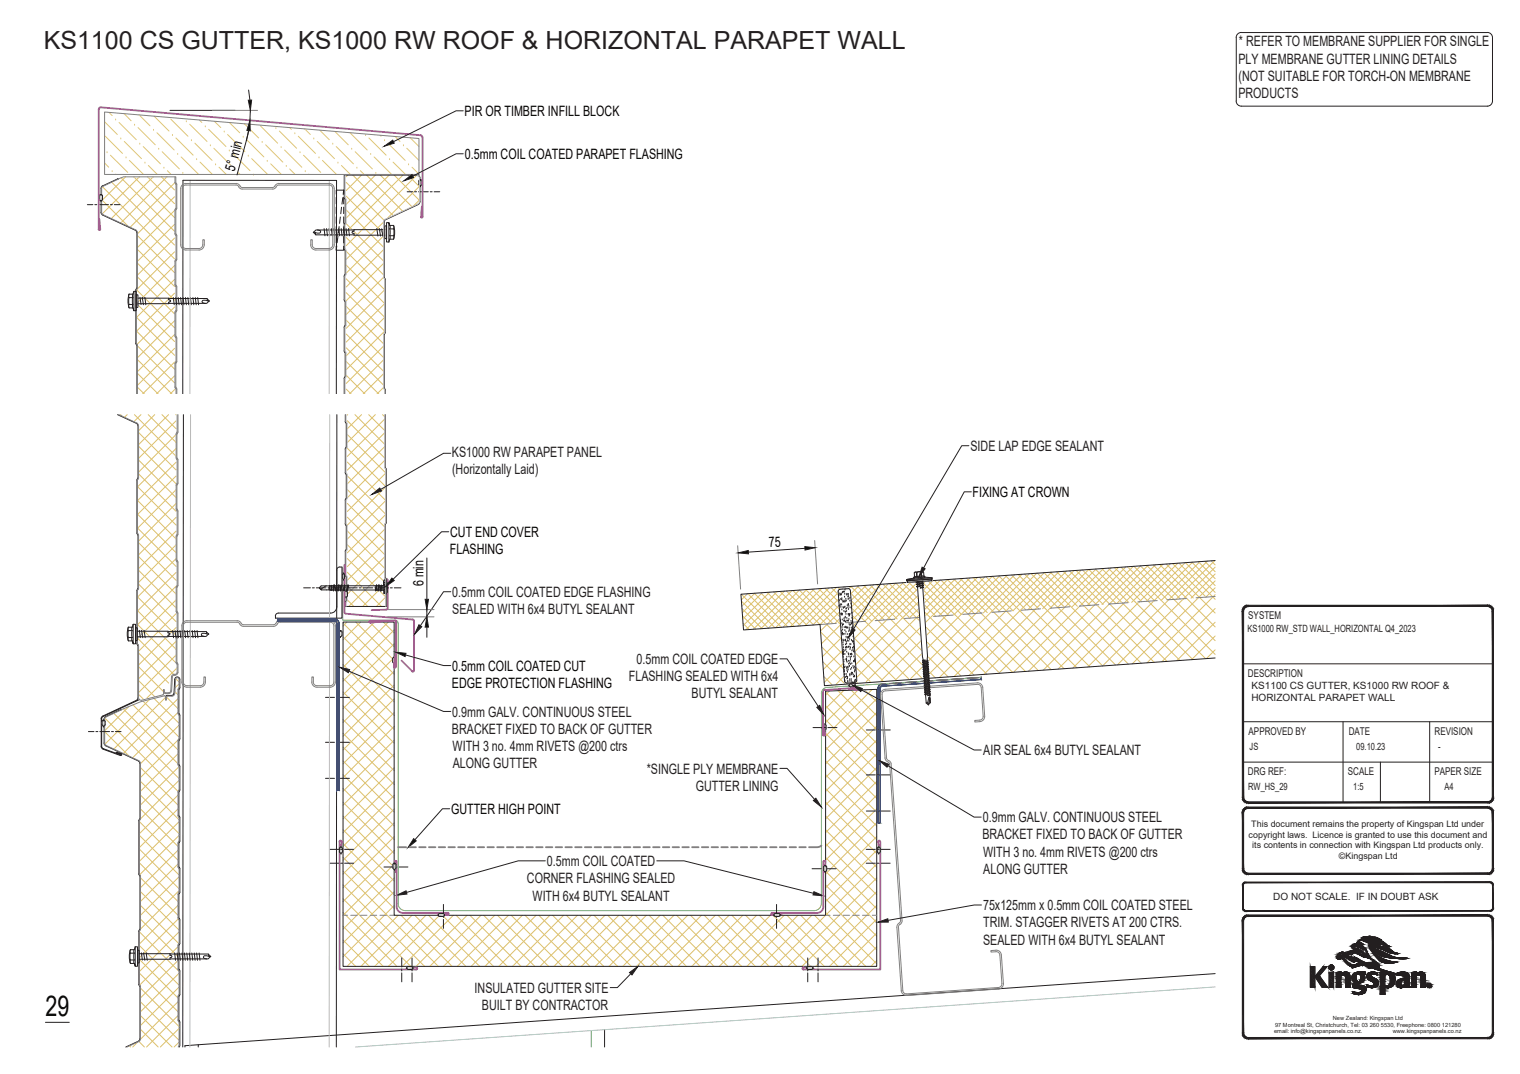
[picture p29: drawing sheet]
<svg xmlns="http://www.w3.org/2000/svg" width="297mm" height="210mm" viewBox="0 0 297 210" stroke-linecap="round" stroke-linejoin="round" font-family="sans-serif">
<defs><g id="words">
<text font-size="5.6" fill="#040503" x="8.9" y="198.7">29</text>
<text font-size="4.9" fill="#231f20" x="8.5" y="9.5">KS1100 CS GUTTER, KS1000 RW ROOF &amp; HORIZONTAL PARAPET WALL</text>
<g font-size="2.8" fill="#231f20">
<text x="242.1" y="9.1">* REFER TO MEMBRANE SUPPLIER FOR SINGLE</text>
<text x="242" y="12.4">PLY MEMBRANE GUTTER LINING DETAILS</text>
<text x="242.1" y="15.8">(NOT SUITABLE FOR TORCH-ON MEMBRANE</text>
<text x="242" y="19.1">PRODUCTS</text>
<text x="88.3" y="89.4">KS1000 RW PARAPET PANEL</text>
<text x="189.7" y="88.2">SIDE LAP EDGE SEALANT</text>
<text x="88.3" y="92.7">(Horizontally Laid)</text>
<text x="88.4" y="116.7">0.5mm COIL COATED EDGE FLASHING</text>
<text x="88.4" y="120.1">SEALED WITH 6x4 BUTYL SEALANT</text>
<text x="124.4" y="129.8">0.5mm COIL COATED EDGE</text>
<text x="122.9" y="133.2">FLASHING SEALED WITH 6x4</text>
<text x="135.2" y="136.6">BUTYL SEALANT</text>
<text x="88.3" y="143.5">BRACKET FIXED TO BACK OF GUTTER</text>
<text x="88.4" y="140.1">0.9mm GALV. CONTINUOUS STEEL</text>
<text x="88.5" y="146.8">WITH 3 no. 4mm RIVETS @200 ctrs</text>
<text x="192.2" y="147.6">AIR SEAL 6x4 BUTYL SEALANT</text>
<text x="88.5" y="150.2">ALONG GUTTER</text>
<text x="126.4" y="151.2">*SINGLE PLY MEMBRANE</text>
<text x="136" y="154.6">GUTTER LINING</text>
<text x="192.1" y="160.7">0.9mm GALV. CONTINUOUS STEEL</text>
<text x="192" y="164.1">BRACKET FIXED TO BACK OF GUTTER</text>
<text x="192.1" y="167.5">WITH 3 no. 4mm RIVETS @200 ctrs</text>
<text x="103" y="172.7">CORNER FLASHING SEALED</text>
<text x="106.9" y="169.3">0.5mm COIL COATED</text>
<text x="192.2" y="170.9">ALONG GUTTER</text>
<text x="104.1" y="176.1">WITH 6x4 BUTYL SEALANT</text>
<text x="192.1" y="177.9">75x125mm x 0.5mm COIL COATED STEEL</text>
<text x="192.1" y="184.7">SEALED WITH 6x4 BUTYL SEALANT</text>
<text x="192.2" y="181.3">TRIM. STAGGER RIVETS AT 200 CTRS.</text>
<text x="92.8" y="194.1">INSULATED GUTTER SITE</text>
<text x="94.2" y="197.5">BUILT BY CONTRACTOR</text>
</g>
<g font-size="2.8" fill="#040503">
<text x="90.8" y="22.7">PIR OR TIMBER INFILL BLOCK</text>
<text x="45.8" y="33.5" transform="rotate(-75 45.8 33.5)">5° min</text>
<text x="90.8" y="31.1">0.5mm COIL COATED PARAPET FLASHING</text>
<text x="190.1" y="97.2">FIXING AT CROWN</text>
<text x="88" y="105">CUT END COVER</text>
<text x="150.3" y="107" transform="rotate(-4 150.3 107)">75</text>
<text x="87.9" y="108.3">FLASHING</text>
<text x="82.8" y="114.7" transform="rotate(-90 82.8 114.7)">6 min</text>
<text x="88.4" y="131.1">0.5mm COIL COATED CUT</text>
<text x="88.3" y="134.5">EDGE PROTECTION FLASHING</text>
<text x="88.2" y="159.1">GUTTER HIGH POINT</text>
</g>
<g font-size="2.1" fill="#231f20">
<text x="243.9" y="121">SYSTEM</text>
<text x="243.9" y="132.3">DESCRIPTION</text>
<text x="244" y="143.6">APPROVED BY</text>
<text x="263.6" y="143.6">DATE</text>
<text x="280.3" y="143.6">REVISION</text>
<text x="243.9" y="151.5">DRG REF:</text>
<text x="263.4" y="151.5">SCALE</text>
<text x="280.3" y="151.5">PAPER SIZE</text>
</g>
<g font-size="2" fill="#231f20">
<text x="243.8" y="123.5">KS1000 RW_STD WALL_HORIZONTAL Q4_2023</text>
<text x="244.6" y="137.2">HORIZONTAL PARAPET WALL</text>
<text x="244.6" y="134.8">KS1100 CS GUTTER, KS1000 RW ROOF &amp;</text>
<text x="244.2" y="146.6">JS</text>
<text x="265" y="146.6">09.10.23</text>
<text x="281.1" y="146.6">-</text>
<text x="243.9" y="154.5">RW_HS_29</text>
<text x="264.4" y="154.5">1:5</text>
<text x="282.3" y="154.5">A4</text>
<text x="248.8" y="176">DO NOT SCALE. IF IN DOUBT ASK</text>
</g>
<g font-size="1.7" fill="#231f20">
<text x="244.5" y="161.7">This document remains the property of Kingspan Ltd under</text>
<text x="244" y="163.8">copyright laws. Licence is granted to use this document and</text>
<text x="244.7" y="165.8">its contents in connection with Kingspan Ltd products only.</text>
<text x="261.7" y="168">©Kingspan Ltd</text>
</g>
<g font-size="1.1" fill="#231f20">
<text x="249" y="202.1">email: info@kingspanpanels.co.nz.</text>
<text x="249.2" y="200.7">97 Montreal St, Christchurch, Tel: 03 260 5530, Freephone: 0800 121280</text>
<text x="260.5" y="199.4">New Zealand: Kingspan Ltd</text>
<text x="272.2" y="202.1">www.kingspanpanels.co.nz</text>
</g>
</g></defs>
<g fill="none" stroke="#dcc06c" stroke-width=".2">
<path d="M23.6 81.1l.3 .3M24.9 81.1l-.6 .5M26.3 81.1l8.1 8.1M26.9 97.8l7.5 7.6M26.9 95.1l7.5 7.6M27.1 92.6l7.3 7.4M27.1 89.9l7.3 7.4M27.1 87.2l7.3 7.4M27.1 84.6l7.3 7.3M27.5 81.1l-1.3 1.3M29 81.1l5.4 5.4M30.2 81.1l-3.1 3.1"/>
<path d="M31.7 81.1l2.7 2.7M32.9 81.1l-5.8 5.8M34.3 81.1h.1M34.4 85l-7.3 7.3M34.4 82.3l-7.3 7.3M34.4 98.4l-7.3 7.4M34.4 95.8l-7.5 7.5M34.4 93.1l-7.5 7.5M34.4 90.4l-7.5 7.5M34.4 87.7l-7.5 7.5M67.9 98.4l7.3 7.3M67.9 95.7l7.3 7.3"/>
<path d="M67.9 82.3l7.3 7.3M67.9 93l7.5 7.5M67.9 90.3l7.5 7.6-7.5 7.5M67.9 87.6l7.5 7.5M67.9 84.9l7.5 7.6M67.9 81.1v.1M69.4 81.1l5.8 5.8M70.7 81.1l-2.8 2.7M72.1 81.1l3.1 3.1M73.3 81.1l-5.4 5.4M74.8 81.1l.4 .4M75.2 90l-7.3 7.3"/>
<path d="M75.2 81.9l-7.3 7.3M75.2 87.3l-7.3 7.3M75.2 84.6l-7.3 7.3M75.4 95.2l-7.5 7.5M75.4 92.5l-7.5 7.5M26.9 119.4l7.5 7.5M26.9 116.7l7.5 7.5M26.9 103.2l7.5 7.5M26.9 100.5l7.5 7.6M27.1 114.2l7.3 7.3M27.1 111.5l7.3 7.3M27.1 108.8l7.3 7.3"/>
<path d="M27.1 106.1l7.3 7.3M34.4 120l-7.3 7.3M34.4 117.3l-7.5 7.5M34.4 114.6l-7.5 7.5M34.4 111.9l-7.5 7.6M34.4 109.2l-7.5 7.6M34.4 106.5l-7.3 7.4M34.4 103.8l-7.3 7.4M34.4 101.2l-7.3 7.3M67.9 117.3l1.3 1.3M67.9 114.6l4 4M67.9 111.9l6.7 6.7"/>
<path d="M67.9 103.8l7.3 7.3M67.9 101.1l7.3 7.3M67.9 109.2l7.5 7.5-1.8 1.9M67.9 106.5l7.5 7.5-4.5 4.6M75.2 111.5l-7 7.1M75.2 108.9l-7.3 7.3M75.2 106.2l-7.3 7.3M75.2 103.5l-7.3 7.3M75.4 100.6l-7.5 7.5M144.9 116.2l6.5 6.5M144.9 117.5l5.3 5.3M145 119l3.9 3.9"/>
<path d="M146.1 116.1l-1.2 1.2M146.1 116.1l6.6 6.5M147.4 116l6.6 6.5M147.5 116l-2.5 2.5M148.7 115.9l6.5 6.6M149 115.9l-3.9 3.9M149.9 115.8l6.6 6.6M150.4 115.8l-5.2 5.2M151.2 115.7l6.5 6.6M151.9 115.7l-6.7 6.6M152.4 115.6l6.6 6.6M153.3 115.6l-7.5 7.5"/>
<path d="M153.7 115.5l6.5 6.6 3.8-3.7M154.8 115.5l-7.6 7.5M154.9 115.5l9.6 9.5M156.2 115.4l6.6 6.5M156.2 115.4l-7.5 7.5M157.5 115.3l6.7 6.8M157.7 115.3l-7.6 7.5M158.7 115.2l5.5 5.4M159.1 115.2l-7.5 7.5M160 115.1l4 4.1M160.6 115.1l-7.6 7.5M161.2 115l2.7 2.7"/>
<path d="M162 115l-7.5 7.5M162.5 114.9l1.3 1.4M163.5 114.8l-7.6 7.6M163.8 114.8l.3 .4M163.8 115.9l-6.4 6.4M163.9 117.1l-5.1 5.1M164.1 119.6l-3.8 3.8M164.9 114.8l-.4 .4M165 114.7l.4 .4M166.2 116l14.3 14.2-2.5 2.5M166.3 114.7l6.5 6.5M166.4 114.7l-.5 .4"/>
<path d="M166.4 118.9l13.7 13.6M167.5 114.6l12.8 12.7M167.8 114.5l-1.6 1.6M168.8 114.5l6.5 6.5M169.3 114.4l-3 3 4 4M170 114.4l10 10M170.7 114.3l-4.3 4.3M171.3 114.3l6.5 6.6M172.2 114.2l-5.7 5.7M172.6 114.2l7.3 7.3M173.6 114.1l-7 7.1M173.8 114.1l6 6"/>
<path d="M176.3 113.9l3.2 3.3M176.5 113.9l-7.5 7.6M177.6 113.9l1.8 1.8M178 113.8l-11.1 11.1M178.8 113.8l.5 .5M179.3 113.8l-7.4 7.5M179.4 115.1l-12.4 12.3M179.5 116.3l-4.7 4.8M179.6 117.6l-12.4 12.4M179.6 118.6l-4.5-4.6-8.4 8.4M179.7 118.9l-2 2M180.4 114l17.5 17.5"/>
<path d="M180.5 115.4l4.9 4.9M180.6 116.9l14.8 14.7M180.7 118.3l2.2 2.2M180.8 119.8l12.1 12M180.9 113.6l-.5 .5M181.4 113.6l6.5 6.5M182.3 113.5l-1.8 1.8M182.6 113.5l17.8 17.8M183.8 113.4l-3.2 3.2M183.9 113.4l6.5 6.6M185.1 113.3l17.8 17.8M185.2 113.3l-4.5 4.6"/>
<path d="M186.4 113.2l6.5 6.6M186.7 113.2l-5.9 5.9M187.6 113.1l17.8 17.8M188.1 113.1l-7.2 7.3M188.9 113l6.6 6.6M189.6 113l-8.7 8.6M190.2 113l17.7 17.7M191 112.9l-7.5 7.6M192.5 112.8l-11.4 11.3M192.7 112.8l17.8 17.8M193.9 112.7l-7.5 7.5M193.9 112.7l6.6 6.5"/>
<path d="M195.2 112.6l17.8 17.8M195.4 112.6l-14.1 14.1M196.5 112.5l6.5 6.6M196.8 112.5l-7.5 7.5M197.7 112.4l17.8 17.8M198.3 112.4l-16.8 16.8M199 112.3l6.5 6.6M199.7 112.3l-7.5 7.5M200.2 112.2l17.8 17.8M201.2 112.2l-19.5 19.5M201.5 112.2l6.5 6.5M202.6 112.1l-7.5 7.5"/>
<path d="M202.7 112.1l17.8 17.8M204 112l6.5 6.5M204.1 112l-20.5 20.5M205.3 111.9l17.7 17.8M205.5 111.9l-7.5 7.5-6.6-6.5M206.5 111.8l6.6 6.6M207 111.8l-20.5 20.5M207.8 111.7l17.7 17.8M208.4 111.7l-7.5 7.5M209 111.6l6.6 6.6M209.9 111.6l-20.5 20.5M210.3 111.5l17.8 17.8"/>
<path d="M211.3 111.5l-7.5 7.5M211.5 111.4l6.6 6.6M212.8 111.4l-20.5 20.5M212.8 111.4l17.8 17.7M214.1 111.3l6.5 6.5M214.2 111.2l-7.5 7.6M215.3 111.2l17.8 17.8M215.7 111.1l-20.5 20.5M216.6 111.1l6.5 6.5M217.1 111l-7.5 7.6M217.8 111l17.8 17.8M218.6 111l-20.5 20.4"/>
<path d="M219.1 110.9l6.5 6.5M220 110.8l-7.6 7.6M220.3 110.8l17.2 17.1M221.5 110.7l-20.5 20.5M221.6 110.7l6.6 6.6M222.9 110.6l14.6 14.7M222.9 110.6l-7.6 7.6M224.1 110.5l6.6 6.6M224.4 110.5l-20.5 20.5M225.4 110.5l12.1 12.1M225.8 110.4l-7.6 7.6M226.6 110.4l6.6 6.5"/>
<path d="M227.3 110.3l-20.5 20.5M227.9 110.3l9.6 9.6M228.7 110.2l-7.6 7.6M229.1 110.2l6.6 6.6M230.2 110.1l-20.5 20.5M230.4 110.1l7.1 7.1M231.6 110l-7.6 7.6M231.7 110l5.8 5.8M232.9 109.9l4.6 4.6M233.1 109.9l-20.5 20.5M234.2 109.8l3.3 3.3M234.5 109.8l-7.6 7.6"/>
<path d="M235.4 109.7l2.1 2.1M236 109.7l-20.5 20.5M236.7 109.7l.8 .7M237.4 109.6l-7.6 7.6M237.5 119l-10.4 10.4M237.5 116.3l-13.3 13.3M237.5 113.6l-16.2 16.2M237.5 110.9l-19.1 19.1M237.5 114.9l-1.9 1.9M237.5 112.2l-4.8 4.8M26.9 124.8l7.2 7.3M26.9 122.1l7.6 7.6"/>
<path d="M27.1 127.7l5.9 5.9M27.1 130.4l4.8 4.8M27.1 133.1l3.1 3.1M27.2 135.8l.8 .8M34.4 128.1l-7.2 7.2M34.4 125.4l-7.3 7.2M34.4 122.7l-7.3 7.3M34.6 130.6l-5.9 5.9M67 138l10 10M67 135.3l10 10M67 132.6l10 10M67 129.9l10 10"/>
<path d="M67 127.2l10 10M67 124.5l10 10M67 121.8l10 10M67.8 121.6l-.8 .8M69.5 121.6l7.5 7.5M70.5 121.6l-3.5 3.5M72.2 121.6l4.8 4.8M73.2 121.6l-6.2 6.2M74.9 121.6l2.1 2.1M75.9 121.6l-8.9 8.9M77 139.3l-10 10M77 136.6l-10 10"/>
<path d="M77 134l-10 9.9M77 131.2l-10 10.1M77 128.6l-10 10M77 125.9l-10 10M77 123.2l-10 10M145.1 120.4l2.6 2.6M145.2 121.9l1.2 1.2M160.4 123.6l4.3 4.3M160.6 126.5l4.3 4.3M160.8 129.4l4.2 4.2M161 132.3l1.6 1.6M161.3 138l10 10"/>
<path d="M161.3 135.3l10 10M162.1 135.1l-.8 .7M163.8 135l7.5 7.6M164.2 120.9l-1 1M164.3 122.1l-3.8 3.8M164.4 124.7l-3.7 3.7M164.6 127.2l-3.7 3.7M164.8 129.7l-3.7 3.7M164.9 135l-3.6 3.5M165 132.2l-1.6 1.6M166.4 135l4.9 4.9M166.5 120.3l1.3 1.3"/>
<path d="M166.6 121.8l11 10.9M166.8 124.7l8.3 8.2M167.1 127.6l5.4 5.5M167.2 130.5l2.8 2.7M167.4 133.3l.1 .1M167.7 134.9l-6.4 6.3M169 134.9l2.3 2.3M170.4 134.8l-9.1 9.1M171.3 136.6l-10 10M171.3 139.3l-10 10M179.8 120.1l-12.4 12.4M179.9 122.6l-10.6 10.7"/>
<path d="M180.1 125.2l-7.9 7.9M180.3 127.7l-5.2 5.2M181 122.7l9.3 9.3M181.2 125.6l6.6 6.6M181.4 128.5l3.9 3.8M181.6 131.4l1.2 1.1M237.5 127.1l-1.7 1.7M237.5 124.3l-4.6 4.7M237.5 121.7l-7.5 7.5M67 159.5l10 10.1M67 154.1l10 10.1M67 148.8l10 10"/>
<path d="M67 156.9l10 9.9M67 151.5l10 10M67 146.1l10 10M67 140.7l10 10M67 143.4l10 10M77 158.2l-10 10M77 155.5l-10 10M77 152.8l-10 10M77 150.1l-10 10M77 147.4l-10 10M77 144.7l-10 10M77 142l-10 10"/>
<path d="M161.3 159.6l10 10M161.3 156.9l10 10M161.3 154.2l10 10M161.3 151.5l10 10M161.3 148.8l10 10M161.3 146.1l10 10M161.3 143.4l10 10M161.3 140.7l10 10M171.3 158.2l-10 10M171.3 155.5l-10 10M171.3 152.8l-10 10M171.3 150.1l-10 10"/>
<path d="M171.3 147.4l-10 10M171.3 144.7l-10 10M171.3 142l-10 10M67 167.6l10 10M67 178.4l10.6 10.5M67 175.7l13.3 13.2M67 173l16 15.9M67 170.3l18.7 18.6M67 164.9l10 10M67 162.2l10 10M77 177l-10 10.1M77 174.4l-10 10"/>
<path d="M77 171.7l-10 10M77 169l-10 10M77 166.3l-10 10M77 163.6l-10 10M77 160.9l-10 10M77.8 178.9l-10 10M78.4 178.9l9.9 10M80.5 178.9l-10 10M81 178.9l10 10M83.2 178.9l-10 10M83.7 178.9l10 10M85.9 178.9l-10 10"/>
<path d="M86.4 178.9l10 10M88.6 178.9l-10 10M89.1 178.9l10 10M91.3 178.9l-10 10M91.8 178.9l10 10M94 178.9l-10 10M94.5 178.9l10 10M96.7 178.9l-10 10M97.2 178.9l10 10M99.4 178.9l-10 10M99.9 178.9l10 10M102.1 178.9l-10 10"/>
<path d="M102.6 178.9l10 10M104.8 178.9l-10 10M105.3 178.9l10 10M107.5 178.9l-10 10M108 178.9l10 10M110.1 178.9l-9.9 10M110.7 178.9l10 10M112.9 178.9l-10.1 10M113.4 178.9l10 10M115.5 178.9l-10 10M116.1 178.9l10 10M118.2 178.9l-10 10"/>
<path d="M118.8 178.9l9.9 10M120.9 178.9l-10 10M121.4 178.9l10.1 10M123.6 178.9l-10 10M124.2 178.9l9.9 10M126.3 178.9l-10 10M126.8 178.9l10 10M129 178.9l-10 10M129.5 178.9l10 10M131.7 178.9l-10 10M132.2 178.9l10 10M134.4 178.9l-10 10"/>
<path d="M134.9 178.9l10 10M137.1 178.9l-10 10M137.6 178.9l10 10M139.8 178.9l-10 10M140.3 178.9l10 10M142.5 178.9l-10 10M143 178.9l10 10M145.2 178.9l-10 10M145.7 178.9l10 10M147.9 178.9l-10 10M148.4 178.9l10 10M150.6 178.9l-10 10"/>
<path d="M151.1 178.9l10 10M153.3 178.9l-10.1 10M153.8 178.9l10 10M155.9 178.9l-9.9 10M156.5 178.9l10 10M158.7 178.9l-10.1 10M159.2 178.9l10 10M161.3 178.4l10 10M161.3 175.7l10 10M161.3 173l10 10M161.3 170.3l10 10M161.3 167.6l10 10.1"/>
<path d="M161.3 165l10 9.9M161.3 162.3l10 10M171.3 168.9l-20 20M171.3 179.7l-9.2 9.2M171.3 177l-11.9 11.9M171.3 174.3l-14.6 14.6M171.3 171.6l-17.3 17.3M171.3 166.2l-10 10.1M171.3 163.6l-10 10M171.3 160.9l-10 10M67 186.5l2.5 2.4M67 183.8l5.2 5.1"/>
<path d="M67 181.1l7.9 7.8M171.3 187.8l-1.1 1.1M171.3 185.1l-3.8 3.8M171.3 182.4l-6.5 6.5"/>
</g>
<g fill="none" stroke="#231f20" stroke-width=".2">
<path d="M23 81.1l3.7 1.7M26.7 82.8l.3 .4-.1 10.4M26.9 93.6l-.1 10.6M26.9 93.6h.1M67.5 82.4l.2 .4v4.6l-.2 .4M67.5 87.8v4.6l.2 .4v4.6l-.1 .2M67.5 81.1v1.3M67.6 97.6l-.1 4.8 .2 .4M26.8 104.2l.2 .4v10.5l-.2 .3v10.5l.2 .3v10.3l-.3 .4M67.6 112.7l.1 4.7-.2 .4v.8h8M67.7 102.8v4.6l-.2 .4v4.7l.1 .2M163.9 116.3h.1"/>
<path d="M164 118.3h.1M164 117.2h.1M164.1 115.9h.1M164.2 116.2h.1M164.2 118.2h.1M164.2 116.1h.1M164.3 117h.1M164.3 118.5h.1M164.3 118h.1M164.3 119.9h.1M164.4 119.9h.1M164.4 115.9h.1"/>
<path d="M164.4 116.1h.1M164.4 119.8h.1M164.4 117.1h.1M164.5 118.1h.1M164.5 116.9h.1M164.5 119.1h.1M164.6 115.7h.1M164.6 119.9h.1M164.7 117.3h.1M164.7 115.6h.1M164.7 117.6h.1M164.7 118.6h.1"/>
<path d="M164.8 118.7h.1M164.8 115.6h.1M164.8 117.5h.1M164.9 119.4h.1M165 118.6h.1M165 115.6h.1M165 116.6h.1M165.1 116h.1M165.1 117.5h.1M165.1 117.3h.1M165.1 118.5h.1M165.1 115.2h.1"/>
<path d="M165.1 117.4h.1M165.2 119.5h.1M165.3 119.5h.1M165.3 117h.1M165.3 119.9h.1M165.3 118.9h.1M165.4 117.3h.1M165.4 118.8h.1M165.4 119.4h.1M165.5 116.2h.1M165.5 116h.1M165.6 118.2h.1"/>
<path d="M165.7 118.6h.1M165.7 116h.1M165.7 116.5h.1M165.7 119.9h.1M165.7 117h.1M165.8 116h.1M165.8 118h.1M165.8 116.4h.1M165.8 119h.1M165.8 119.9h.1M165.9 118.3h.1M165.9 116.9h.1"/>
<path d="M166 120h.1M166.1 117.3h.1M166.1 119.9h.1M166.1 116.8h.1M166.1 118.7h.1M166.2 115.4l-.3-.3-1.7 .1-.4 .2v.2l1.2 17.6 .5 .3M166.2 115.5l1.2 17.5M166.3 117.9h.1M166.4 118.7h.1M166.5 119.7h.1M237.5 109.6l-92.7 6.6 .5 7 15-1.1 .8 12 76.4-5.5M25.1 122.6l-.2 1.4 .2 1.3"/>
<path d="M25.1 124.6v.7M25.1 124.6h.7M25.1 123.3h.7M25.8 122.6v2.7M26 122.1v3.8l-.2-.6h-.7M26 122.1l-.2 .5h-.7v2M26 122.1h.5v3.8h-.5M26.5 122.7l.3 .1v2.4h-.1h-.2zM26.7 136.9l-6.6 3.1-.3 .5M26.8 123.4l13.5 .1 .5 .4-.5 .5-13.5 .1M27.2 123.2l.2 1.5M27.3 136.8l-7.1 3.3"/>
<path d="M27.7 123.2l.2 1.5M28.2 123.2l.2 1.5M32.8 123.4v.3l.2 .1M33 123.8l.2 .2-.4 .2v.3M33.7 123.3l.2 1.4M34.2 123.3l.2 1.4M34.7 123.3l.1 1.4M35.2 123.3l.1 1.4M35.6 123.3l.2 1.4M36.1 123.3l.2 1.4M36.6 123.3l.2 1.4M37.1 123.3l.2 1.4"/>
<path d="M37.6 123.3l.1 1.4M38 123.3l.2 1.4M38.5 123.3l.2 1.4M40.3 123.5l.1 .4 .4 .1M40.4 123.9l-.9-.1a.27 .27 0 0 0-.1 .4 .27 .27 0 0 0 .3 .1l.3 .1M67 121.6h10v57.3h84.3v-43.8l10-.3v54.1h-104.3zM164.2 121.3h.1M164.2 121.2h.1M164.5 123.2h.1M164.5 125.1h.1M164.5 120.1h.1M164.5 121.7h.1"/>
<path d="M164.5 123.7h.1M164.6 122.5h.1M164.6 120.1h.1M164.6 123.8h.1M164.6 121h.1M164.6 122.1h.1M164.6 122h.1M164.6 123.6h.1M164.7 123h.1M164.7 123.9h.1M164.7 125.5h.1M164.7 127.4h.1"/>
<path d="M164.7 124.9h.1M164.8 125.9h.1M164.8 128.3h.1M164.8 125.1h.1M164.8 121.9h.1M164.8 126.4h.1M164.8 126.9h.1M164.8 127.4h.1M164.9 127.7h.1M164.9 127.9h.1M164.9 123.8h.1M164.9 128.9h.1"/>
<path d="M164.9 127.2h.1M164.9 129.2h.1M164.9 129.8h.1M164.9 120.8h.1M164.9 131.2h.1M164.9 121.2h.1M164.9 121.3h.1M165 130.8h.1M165 122.5h.1M165 131.8h.1M165 131.1h.1M165 121.2h.1"/>
<path d="M165 130.4h.1M165 132.8h.1M165.1 131.7h.1M165.1 127.8h.1M165.1 133h.1M165.1 123.1h.1M165.1 130.2h.1M165.1 127h.1M165.1 123.8h.1M165.1 120.6h.1M165.1 125h.1M165.2 125.1h.1"/>
<path d="M165.2 120.5h.1M165.2 126.4h.1M165.2 125h.1M165.2 132.3h.1M165.2 125.9h.1M165.2 121.4h.1M165.3 122.5h.1M165.3 122.4h.1M165.3 126.8h.1M165.3 128.8h.1M165.3 123.4h.1M165.3 124.4h.1"/>
<path d="M165.4 131.7h.1M165.4 121.2h.1M165.4 125.4h.1M165.4 128.7h.1M165.4 132.1h.1M165.4 129.1h.1M165.4 126.3h.1M165.4 128.9h.1M165.4 125.7h.1M165.5 122.5h.1M165.5 130.4h.1M165.5 127.3h.1"/>
<path d="M165.5 126.5h.1M165.5 130.6h.1M165.5 128.3h.1M165.5 120.7h.1M165.5 122.7h.1M165.5 131h.1M165.5 132.6h.1M165.5 129.3h.1M165.6 124.6h.1M165.6 123.9h.1M165.6 130.3h.1M165.6 125.2h.1"/>
<path d="M165.6 122.6h.1M165.6 132.5h.1M165.6 131.2h.1M165.6 121.2h.1M165.6 132.2h.1M165.7 133h.1M165.7 124.5h.1M165.7 133.2h.1M165.7 130.4h.1M165.7 126.4h.1M165.7 130.8h.1M165.8 127.6h.1"/>
<path d="M165.8 124.4h.1M165.8 121.2h.1M165.8 127.8h.1M165.8 126.3h.1M165.8 129.7h.1M165.8 129.1h.1M165.9 123.3h.1M165.9 125.2h.1M165.9 128.2h.1M165.9 120.9h.1M165.9 130.2h.1M165.9 120.3h.1"/>
<path d="M165.9 122.6h.1M165.9 121.9h.1M166 122.9h.1M166 123.9h.1M166 130.1h.1M166 120.2h.1M166 131.7h.1M166 124.8h.1M166.1 129.5h.1M166.1 132.7h.1M166.1 126.3h.1M166.1 123.1h.1"/>
<path d="M166.1 133h.1M166.1 132h.1M166.1 122.1h.1M166.1 125.8h.1M166.1 129.1h.1M166.1 124h.1M166.1 126.8h.1M166.1 127.8h.1M166.2 128.4h.1M166.2 122h.1M166.2 126.5h.1M166.2 123.9h.1"/>
<path d="M166.2 128.7h.1M166.2 127.8h.1M166.2 129.7h.1M166.3 123.9h.1M166.3 130.7h.1M166.3 125.8h.1M166.3 127.8h.1M166.3 131.7h.1M166.3 121.3h.1M166.3 132.7h.1M166.4 133h.1M166.4 122.6h.1"/>
<path d="M166.4 131.4h.1M166.4 128.2h.1M166.4 127.7h.1M166.4 125h.1M166.4 121.8h.1M166.4 130.4h.1M166.5 131.8h.1M166.5 129.6h.1M166.5 127.1h.1M166.5 127.8h.1M166.5 131.5h.1M166.5 121.6h.1"/>
<path d="M166.5 133.4h.1M166.5 120.7h.1M166.6 125.2h.1M166.6 121.6h.1M166.6 131.4h.1M166.6 126.5h.1M166.6 121.4h.1M166.6 122.6h.1M166.7 123.4h.1M166.7 122.4h.1M166.7 133.3h.1M166.7 125.4h.1"/>
<path d="M166.7 130.1h.1M166.7 126.9h.1M166.7 123.7h.1M166.7 124.3h.1M166.7 131.8h.1M166.8 125.3h.1M166.8 129.2h.1M166.8 126.3h.1M166.8 132.2h.1M166.8 125.8h.1M166.8 127.3h.1M166.8 130.5h.1"/>
<path d="M166.9 126.5h.1M166.9 127.2h.1M166.9 128.2h.1M166.9 129.1h.1M166.9 129.2h.1M166.9 130.2h.1M167 129h.1M167 131.2h.1M167 132h.1M167 128.8h.1M167 132.2h.1M167.1 133.1h.1"/>
<path d="M167.1 130.9h.1M167.1 133.4l-1.6 .2M167.1 132.9h.1M167.1 130.8h.1M167.1 130.5h.1M167.2 132.8h.1M167.4 133v.2l-.3 .2M19.8 145.9l.4 .6 3.3 1.2 .3-.1-.2-.3M19.8 140.5v5.4M19.9 145.9l.3 .5M19.9 140.5v5.4M20.2 140.1l-.3 .4"/>
<path d="M20.2 146.4l3.4 1.2v-.2l-.9-.2v-.1l1 .2M161.1 141.6l.3 .1v.8l-.3 .3M161.1 141.6l-.3 .3 .1 .7 .2 .2M161.1 142.8h.1M161.1 141.6h.1M237.5 190.4l-198.8 13.9v.4M38.7 204.3l-2.6 .2v.2M118.1 201.3v3.4"/>
</g>
<g fill="none" stroke="#bababa" stroke-width=".2">
<path d="M67.6 81.1v1.3M67.6 87.8l.1 4.7M67.6 82.4l.1 .1M67.7 97.7v4.8M67.7 87.7l-.1 .1M67.7 82.5l.1 .3v4.6l-.1 .3M67.7 92.6l.1 .2v4.6l-.1 .3M67.7 117.7l-.1 .9M67.7 107.7v4.8M67.7 112.5l.1 .3v4.6l-.1 .3M67.7 102.5v.1M67.7 102.6l.1 .2"/>
<path d="M67.8 102.8v4.6l-.1 .3"/>
</g>
<g fill="none" stroke="#808180" stroke-width=".2">
<path d="M23.2 81.1l3.5 1.6 .3 .3v10.7M27 93.7l-.1 .1v10.4M34.4 89.5l.2 .3M34.4 99.5l.2 .3M34.4 84.9v4.6M34.4 94.9v4.6M34.5 84.6l-.1 .3M34.5 89.8l.1 .1M34.5 99.8l.1 .1M34.6 94.9v4.6l.2 .4v4.6l-.2 .3M34.6 84.6h-.1M34.6 94.6l-.2 .3"/>
<path d="M34.6 84.5l-.1 .1M34.6 94.5l-.1 .1M34.6 81.1v3.4M34.6 89.9v4.6M34.6 99.9v4.6M34.7 89.7l.1 4.8-.2 .4M34.8 81.1v3.4l-.2 .4v4.6l.1 .2M26.9 104.2v.2M26.9 104.4h.1M27 104.4l.1 .2-.1 10.7M27 115.3l-.1 .2v10.3l.1 .2M34.4 109.5l.2 .3"/>
<path d="M34.4 119.5l.2 .3M34.4 104.9v4.6M34.4 114.9v4.6M34.5 114.6l-.1 .3M34.5 109.8l.1 .1M34.5 119.8l.1 .1M34.6 119.5v.1M34.6 104.6l-.2 .3M34.6 114.6l-.1 .1M34.6 104.5l-.1 .1M34.6 114.5l-.1 .1M34.6 109.9v4.6"/>
<path d="M34.6 119.9v4.6M34.6 104.7v4.8l.1 .2M34.6 119.6l.2 .3v4.6l-.1 .2M34.7 109.7l.1 4.8-.2 .4v4.6M191.9 119.8l-3.8 .3M197.6 119.4l-3.8 .3M203.3 119l-3.8 .3M209 118.6l-3.8 .3M214.7 118.2l-3.8 .3M220.4 117.8l-3.8 .3M226.1 117.4l-3.7 .3M231.8 117l-3.8 .3"/>
<path d="M237.5 116.6l-3.8 .3M27 126l.1 .3v10.1l.2 .4 .3 .1M31.9 135.3l.4 .3M32.3 135.6h.7M33 135.4h-.8l-.1-.6h-.1v.9l-.2 .2-4.2 1M34.4 129.5l.2 .3M34.4 124.9v4.6M34.5 129.8l.1 .1M34.6 124.6l-.2 .3M34.6 124.5l-.1 .1M34.6 129.9v1.6a.42 .42 0 0 1-.5 .3l-.3 .1-.3 .5-.1 2.7-.4 .3M34.6 124.7v4.8l.2 .4v1.6a.77 .77 0 0 1-.9 .6l-.2 .3-.2 2.7-.3 .4-.2 .1"/>
<path d="M34.7 124.7l-.1 .1M163.4 121.9l-3.1 .2M169.1 121.5l-3.8 .2M174.8 121.1l-3.8 .2M180.5 120.7l-3.8 .2M186.2 120.3l-3.8 .2"/>
</g>
<path d="M115.5 201.5v3.2" fill="none" stroke="#52b88a" stroke-width=".2"/>
<path d="M237.5 193l-168 11.7" fill="none" stroke="#89bbe4" stroke-width=".2"/>
<path d="M161 141.6l-.1 .2M161.3 141.6l-.5 .5M161.4 141.8l-.6 .5M161.4 142.5l-.2 .3M161.4 142.3l-.4 .4M161.4 142l-.5 .6" fill="none" stroke="#dcdbda" stroke-width=".2"/>
<path d="M172.2 134.2l.2-.1zM172.2 134.2h.2zM172.1 134.3l.1-.1zM172.1 134.3l.1-.1zM172.1 134.3l-.1 .1zM172 134.4l.1-.1zM172 134.4v.1zM172 134.4v.1z" fill="#3853a3"/>
<path d="M172 134.4l.1-.1zM172 134.4v.1zM172.1 134.3l-.1 .1zM172.1 134.3l.1-.1zM172.2 134.2l.2-.1zM172.2 134.2h.2z" fill="none" stroke="#3853a3" stroke-width=".2"/>
<path d="M172.4 134.1l19.3-1.3zM172.4 134.2l19.4-1.3zM191.7 132.5l.1 .4zM191.7 132.4l.1 .5zM172.3 133.8l19.4-1.4zM172.3 133.7l19.4-1.3z" fill="#3853a3"/>
<path d="M172.3 133.7l19.4-1.3zM172.3 133.8l19.4-1.4zM172.4 134.1l19.3-1.3zM172.4 134.2l19.4-1.3zM191.7 132.5l.1 .4zM191.7 132.4l.1 .5z" fill="none" stroke="#3853a3" stroke-width=".2"/>
<path d="M172.1 133.8l.2-.1zM172.1 133.8h.2zM171.9 133.9l.2-.1zM171.9 133.9l.2-.1zM171.7 134.1l.2-.2zM171.7 134.1l.2-.2zM171.7 134.1l-.1 .2zM171.8 134.1l-.2 .2zM171.6 134.3v.2zM171.6 134.3v.2z" fill="#3853a3"/>
<path d="M171.6 134.3v.2zM171.7 134.1l-.1 .2zM171.7 134.1l.2-.2zM171.8 134.1l-.2 .2zM171.9 133.9l-.2 .2zM171.9 133.9l.2-.1zM172.1 133.8l.2-.1zM172.1 133.8h.2z" fill="none" stroke="#3853a3" stroke-width=".2"/>
<path d="M171.6 134.5v26.4zM171.6 134.5v26.4zM171.6 160.9h.4zM171.6 160.9h.4zM172 134.5v26.4zM172 134.5v26.4z" fill="#3853a3"/>
<path d="M171.6 134.5v26.4zM172 134.5v26.4zM171.6 160.9h.4z" fill="none" stroke="#3853a3" stroke-width=".2"/>
<path d="M67.3 110.4v9.3l.3 .3M67.6 120l13.2 1.2 .1 .2v9.8l-.3 .1-2.1-2.1M75.2 113.5l.3 1.7M75.4 113.2l-.3 .3M74.4 121.5l-2 .2-.2-.1 .2-.3 5 .1v9l-.2 .1-.2-.2M77.2 128.4l-.2 1.9M165.9 134.7l1.9 .1 .2-.2-.2-.2-6.9 .5-.1 8.7 .2 .2 .2-.2-.2-1.9M66.5 166.5l.2-1.9-.1-.3-.2 .3v25h14.9l.2-.3-.2-.1M171.9 166.5l-.3-1.9 .2-.3 .2 .3v25h-15l-.2-.3 .2-.1M81.3 189.1l-1.9 .3M157 189.1l2 .3" fill="none" stroke="#b9519f" stroke-width=".36"/>
<path d="M67 111v10.3l10.2-.1a.6 .6 0 0 1 .6 .6M77.8 121.9v54.7M161.6 134.4a1.2 1.2 0 0 0-1.1 1.2v41M191.7 132.5l-30 1.9M77.8 176.6a1.41 1.41 0 0 0 1.4 1.4h79.9a1.41 1.41 0 0 0 1.4-1.4" fill="none" stroke="#69bd45" stroke-width=".2"/>
<g fill="none" stroke="#dcdbda" stroke-width=".2">
<path d="M67.3 115.8l.6 .5M67.3 116l.6 .6M67.3 116.3l.4 .4M67.3 116.6l.2 .1M67.4 115.6l.5 .5M67.7 115.6l.2 .2M66.2 124l.5 .4M66.2 123.7l.6 .6M66.3 123.5l.5 .6M66.3 124.3l.1 .2M66.4 123.3l.4 .5M66.6 123.3l.2 .2"/>
<path d="M76.7 129.2l.5 .4M76.7 128.9l.6 .6M76.8 128.7l.5 .6M76.8 129.5l.1 .2M76.9 128.5l.4 .5M77.1 128.5l.2 .2M166 133.9l.4 .4M166 134.1l.1 .2M166.1 133.7l.6 .6M166.3 133.7l.6 .5M166.6 133.7l.5 .4M166.9 133.7l.2 .2"/>
<path d="M66.3 166.6l.3 .2M66.3 166.3l.5 .5M66.3 166l.6 .6M66.4 165.8l.6 .6M66.5 165.7l.5 .4M66.8 165.6l.1 .2M171.6 165.6l-.1 .2M171.9 165.7l-.5 .4M172 165.8l-.6 .6M172 166.6l-.2 .2M172 166.3l-.4 .5M172 166l-.6 .6"/>
<path d="M79.7 189l-.2 .1M80 189l-.5 .4M80.2 189l-.5 .5M80.5 189l-.6 .6M80.6 189.1l-.4 .5M80.7 189.3l-.2 .3M157.7 189.3l.2 .3M157.7 189.1l.5 .5M157.9 189l.6 .6M158.1 189l.6 .5M158.4 189l.4 .4M158.7 189l.1 .1"/>
</g>
<g fill="none" stroke="#231f20" stroke-width=".2">
<path d="M66.4 110.8a.6 .6 0 0 0-.6 .6v7.3a1.24 1.24 0 0 1-1.2 1.2h-10.2a.6 .6 0 0 0-.6 .6M66.4 110.9h.4v10h-13v-.4M67.3 116.4l.3 .4M67.3 115.9v.6M67.6 115.5l.3 .4M67.6 115.5l-.3 .4M67.6 115.5h.1M67.6 116.8h.1M67.9 115.9v.6M67.9 116.4l-.3 .4M63.6 136.3h1.8M65.7 136.3h.4"/>
<path d="M66.2 124.2l.3 .3M66.2 123.6v.6M66.5 136.3h1.8M66.5 123.3l.3 .3M66.5 123.3l-.3 .3M66.5 123.3h.1M66.5 124.5h.1M66.8 123.6v.7l-.3 .2M77 128.5l.3 .3v.7l-.3 .2M77 128.5l-.2 .1-.1 .8 .3 .3M77 128.5h.1M77 129.7h.1"/>
<path d="M165.9 134h.1M166.2 133.7l-.3 .3M166.8 133.6l.3 .3M166.8 133.7h-.6M167.1 133.9l-.3 .4h-.7l-.2-.3M167.1 133.9h.1M63.6 145.1h1.8M63.6 152.2h1.8M65.7 145.1h.4M65.7 152.2h.4M66.5 145.1h1.8M66.5 152.2h1.8"/>
<path d="M158.9 142.3h1.7M161 142.3h.4M161.8 142.3h1.8M169.3 142.7h1.8M169.3 151.5h1.8M169.3 158.6h1.8M171.4 142.7h.4M171.4 151.5h.4M171.4 158.6h.4M172.2 142.7h1.8M172.2 151.5h1.8M172.2 158.6h1.8"/>
<path d="M64.4 166.1h1.8M64.4 168.8h1.8M66.3 165.9v.6M66.6 166.1h.4M66.6 168.8h.4M66.6 165.6l-.3 .3M66.6 165.6l.3 .3v.7a.31 .31 0 0 1-.4 .2 .31 .31 0 0 1-.2-.3M66.6 166.8h.1M66.6 165.6h.1M67.3 166.1h1.8M67.3 168.8h1.8M169.3 166.1h1.8"/>
<path d="M169.3 168.8h1.8M171.4 166.1h.4M171.4 168.8h.4M171.5 165.7a.31 .31 0 0 1 .3-.1 .31 .31 0 0 1 .2 .3v.6a.3 .3 0 0 1-.3 .3 .3 .3 0 0 1-.3-.3zM171.7 166.8h.1M171.7 165.6h.1M172.2 166.1h1.8M172.2 168.8h1.8M78.5 187.3v1.8M78.5 189.4v.4M78.5 190.2v1.8M79.5 189.2l.1 .3 .8 .1"/>
<path d="M79.5 189.3h.1M79.8 188.9l-.3 .3M79.8 189h.6M80.4 188.9l.3 .3M80.5 187.3v1.8M80.5 189.4v.4M80.5 190.2v1.8M80.7 189.3h.1M80.7 189.2l-.3 .4M157.7 189.2l.3 .4M157.7 189.3h.1M157.8 187.3v1.8"/>
<path d="M157.8 189.4v.4M157.8 190.2v1.8M158 188.9l-.3 .3M158 189.6h.6M158 189h.6M158.6 188.9l.3 .3M158.9 189.3h.1M158.9 189.2l-.3 .4M159.9 187.3v1.8M159.9 189.4v.4M159.9 190.2v1.8"/>
</g>
<path d="M67 178.9h.9M68.5 178.9h1.3M70.4 178.9h1.3M72.3 178.9h1.3M74.3 178.9h1.2M76.2 178.9h.8M161.3 178.9h.9M162.8 178.9h1.3M164.7 178.9h1.3M166.7 178.9h1.2M168.6 178.9h1.2M170.5 178.9h.8" fill="none" stroke="#808180" stroke-width=".2"/>
<circle cx="75.5" cy="113.2" r=".18" fill="#b9519f"/>
<path d="M75.4 113.2l.4 .3M75.8 113.5l-.1 5.5-.2 .2-2.9 .1" fill="none" stroke="#b9519f" stroke-width=".36"/>
<g fill="none" stroke="#231f20" stroke-width=".2">
<path d="M35.8 81.1l-.1 123.6M65.8 81.1l-.1 123.6M59.3 114.9h1.4M61 114.9h.4M61.8 114.9h1.9M64.1 114.9h.4M64.9 114.9h1.9M67 113l.1 .3M67 112.4v.6M67.1 112.1l-.1 .3M67.1 112.1l.2 .3v.6M67.1 113.3h.1"/>
<path d="M67.1 114.9h.4M67.1 112.1h.1M67.3 113l-.2 .3M67.9 114.9h1.9M70.2 114.9h.4M71 114.9h1.9M73.2 114.9h.4M74 114.9h1.9M75 113.7a.31 .31 0 0 1 .3-.3 .31 .31 0 0 1 .3 .3v.6a.31 .31 0 0 1-.3 .3 .31 .31 0 0 1-.3-.3M75 113.7v.6M75.3 113.4h.1M75.3 114.6h.1"/>
<path d="M76.3 114.9h.4M77 114.9h1.4M23.7 138.8l-.1-.1-2.9 1.4M32.7 135.9l-.4 .4M35 134.9v4.7M35 134.7l-.1 .2M35 139.6h.1M35 139.6v5.1M35 134.7l.1-1.9a.5 .5 0 0 0-.4-.5 .5 .5 0 0 0-.6 .5l-.2 3-.3 .1-.9 .1M35.1 134.7h-.1M20.3 145.3l.4 .5M20.4 140.6v4.7"/>
<path d="M20.7 140.1l-.4 .5M20.7 145.8l6.3 3 .3 .3v11.1M35 154.7v4.9M35 144.7v4.9M35 159.6h.1M35 159.6l.1 4.8M35.1 154.7h-.1M35.1 149.6l-.1 5.1M35.1 144.7h-.1M27.1 170.9l.2 .2M27.1 160.5v10.4M27.3 171.1v10.7"/>
<path d="M27.3 160.2l-.2 .3M35 174.7v4.9M35 164.7v4.9M35 179.6h.1M35 169.6h.1M35 179.6v5.1M35 169.6l.1 .2M35.1 174.7h-.1M35.1 164.7h-.1M35.1 174.4l-.1 .3M35.1 169.8v4.6M35.1 164.4l-.1 .3"/>
<path d="M25.5 186.3v1.4M26.2 186.3v1.4M26.2 185.7v.6M26.2 186.4l-.7-.1v-.6l-.2 1.3 .2 1.3-.1-.2 .1-.4h.7v.7M26.4 185.1v3.8l-.2-.5h-.7M26.4 185.1l-.2 .6h-.7M26.4 185.1h.5v3.8h-.5M26.9 185.7l.3 .1v2.4l-.1 .1h-.2zM27.1 192.5l.2 .2M27.1 182.1v10.4M27.2 186.5h13.5l.5 .5-.5 .5h-13.5M27.2 181.9l-.1 .2"/>
<path d="M27.3 192.7l.1 10.4M27.3 181.8l-.1 .1M27.6 186.3l.2 1.4M28.1 186.3l.2 1.5M28.6 186.3l.2 1.5M33.2 186.5v.3l.4 .2-.2 .2M33.4 187.2h-.2v.3M34.1 186.3l.2 1.5M34.6 186.3l.2 1.5M34.9 189.4l.1 .2M35 194.9v4.7M35 184.9v4.5"/>
<path d="M35 194.7l-.1 .2M35 184.7l-.1 .1M35 199.6h.1M35 189.6h.1M35 199.6l.1 4.9-.1 .2M35 189.6v5.1M35.1 194.7h-.1M35.1 184.7h-.1M35.1 186.3l.2 1.5M35.6 186.3l.1 1.5M36 186.3l.2 1.5M36.5 186.3l.2 1.5"/>
<path d="M37 186.3l.2 1.5M37.5 186.3l.2 1.5M38 186.3l.1 1.5M38.4 186.3l.2 1.5M38.9 186.3l.2 1.5M40.7 186.5l.1 .5h.4M40.8 187l-.9-.1a.29 .29 0 0 0-.1 .3 .29 .29 0 0 0 .3 .2l.3 .1M27.3 203.1l-.3 .5-2.4 1.1"/>
</g>
<path d="M67.1 112.1l-.1 .2M67.2 112.1l-.2 .5M67.3 113l-.1 .3M67.3 112.2l-.3 .6M67.3 112.8l-.3 .4M67.3 112.5l-.3 .6M75 114.1l.4 .5M75 113.9l.5 .5M75 113.6l.6 .6M75 114.4l.2 .2M75.1 113.4l.5 .5M75.3 113.4l.3 .2" fill="none" stroke="#dcdbda" stroke-width=".2"/>
<path d="M37.2 81.1l-.1 123.6M64.4 81.1l-.1 123.6" fill="none" stroke="#bababa" stroke-width=".2"/>
<g fill="none" stroke="#dcc06c" stroke-width=".2">
<path d="M22.3 139.5l12.7 12.7M24.1 138.6l10.7 10.7M25.2 138.2l-4.7 4.7M26 137.8l8.8 8.8M27.9 137.1l7.1 7M29.2 136.8l-8.7 8.7M30.1 136.6l4.9 4.8M32.4 136.3l-10.1 10.1M32.5 136.3l2.3 2.2M34.2 135.2l.6 .6M34.3 132.7l.7 .6M34.8 139.3l-8.9 8.9"/>
<path d="M34.8 136.6l-10.7 10.7M35 133.7l-.8 .8M20.5 143.1l4.7 4.7M20.5 140.4l14.3 14.3M27.4 152.7l7.6 7.6M27.4 155.4l7.6 7.6M27.4 158.1l7.4 7.4M27.4 150.1l7.4 7.3M34.8 158.1l-7.5 7.6M34.8 155.5l-7.5 7.5M34.8 147.4l-7.4 7.3M35 144.5l-7.6 7.5"/>
<path d="M35 152.6l-7.6 7.5M35 149.9l-7.6 7.5M35 141.8l-7.6 7.5M27.3 160.6l7.5 7.6M27.3 163.3l7.7 7.8M27.3 166l7.7 7.8M27.3 168.7l7.5 7.6M27.4 174.3l7.6 7.5M27.4 177l7.6 7.5M27.4 171.6l7.4 7.3M27.4 179.7l7.4 7.3M34.8 177l-7.5 7.6"/>
<path d="M34.8 168.9l-7.4 7.4M34.8 166.2l-7.4 7.4M34.8 179.6l-7.5 7.6M35 163.3l-7.7 7.7M35 160.6l-7.7 7.8M35 174.1l-7.6 7.6M35 171.4l-7.6 7.6M27.3 182.2l7.7 7.7M27.3 184.9l7.7 7.7M27.3 187.6l7.5 7.5M27.3 190.3l7.5 7.5M27.4 193.2l7.6 7.5"/>
<path d="M27.4 195.9l7.6 7.5M27.4 198.5l6.2 6.2M34.8 198.6l-6.2 6.1M34.8 195.9l-7.4 7.3M34.8 187.8l-7.4 7.3M34.8 185.1l-7.5 7.5M35 182.2l-7.7 7.7M35 193l-7.6 7.5M35 190.3l-7.6 7.5M25.3 204.5l.2 .2M26.9 203.7l-1 1M27.1 203.6l1.1 1.1"/>
<path d="M27.4 201.2l3.5 3.5M35 201.1l-3.7 3.6M35 203.8l-1 .9"/>
</g>
<g fill="none" stroke="#808180" stroke-width=".2">
<path d="M23.6 138.8l-2.9 1.4-.3 .4M23.7 138.7l-.1 .1M32.1 136l.2 .2M32.1 136.1l-4.7 1.1-3.7 1.6M32.3 136.2v.7h.2v-.6M33.6 136.1h-.9l-.2 .2M34.8 134.9l.2-.5v-1.5a.35 .35 0 0 0-.3-.4 .35 .35 0 0 0-.4 .3l-.1 2.8-.3 .4-.3 .1M34.8 134.9v4.5l.2 .5-.1 4.6M35.5 133.4a1.01 1.01 0 0 0 1 1h2.6a1.01 1.01 0 0 0 1-1v-1.1h-.3v1.1a.71 .71 0 0 1-.7 .7h-2.6a.71 .71 0 0 1-.7-.7M35.5 122.4v11M35.8 122.4v11M46.3 121.6l.6 .4"/>
<path d="M46.3 121.3a1.45 1.45 0 0 1 1.1 .8h6.1l.7-.6 .5-.2 9.8 .1a.97 .97 0 0 1 1 .9M46.3 121.7l-9.8-.1a.71 .71 0 0 0-.7 .7M46.3 121.4l-9.8-.1a1.01 1.01 0 0 0-1 1M46.9 122l.3 .4h.3M47.5 122.5h6M65.2 122.3a.67 .67 0 0 0-.7-.6l-9.8-.1-.4 .2a.9 .9 0 0 1-.8 .6M65.2 122.4v11a.71 .71 0 0 1-.7 .7h-2.6a.71 .71 0 0 1-.7-.7v-1.1h-.3v1.1a.97 .97 0 0 0 1 1h2.6a1.01 1.01 0 0 0 1-1v-11M172.4 135.8l.8 12.4 .4 .5M173 134.8a1.01 1.01 0 0 0-.9 1l.9 12.4a.85 .85 0 0 0 .6 .8M173 135.1a.71 .71 0 0 0-.6 .7M191 133.5l-18 1.3M191 133.5a1.01 1.01 0 0 1 1 .9l.4 5.6a1.01 1.01 0 0 1-.9 1.1l-1 .1v-.3l1-.1a.71 .71 0 0 0 .6-.8"/>
<path d="M191 133.8l-18 1.3M191 133.8a.71 .71 0 0 1 .8 .6l.3 5.7M20.4 145.3l.3 .4 6.4 3 .3 .3v11.1l-.2 .4M20.5 140.6v4.7M34.9 144.6l-.1 4.8 .2 .4-.1 4.8M34.9 154.6l-.1 4.8 .2 .4v4.6M34.9 144.6h.1M173.6 149l.2 .3 2.2 30.8M173.7 148.7l.2 .1 .2 .5M174.1 149.3l2.2 30.7a.89 .89 0 0 1-.6 .9l-.1 .4 .8 12.4a.71 .71 0 0 0 .8 .6M27.2 170.9l.2 .2M27.3 160.5v10.4"/>
<path d="M27.4 171.1v10.6l-.2 .4M34.9 169.7l.1 .1M35 164.4l-.2 .5v4.5l.1 .3M35 174.4l-.2 .5v4.5l.2 .5-.1 4.6M35 169.8v4.6M27.2 192.5l.1 .1M27.3 182.1v10.4M27.3 192.6l.1 .1M27.4 192.6v10.8l-.2 .2-2.4 1.1M34.8 189.4l.1 .3M34.8 184.9v4.5M34.8 194.9v4.5l.2 .5v4.5l-.2 .3"/>
<path d="M34.9 189.7v4.8M34.9 184.6l-.1 .2M34.9 194.6l-.1 .3M175.3 181.3l.8 12.4M175.8 180.4a.9 .9 0 0 0-.5 .9M176 180.1l-.3 .3M176.1 193.7a1.01 1.01 0 0 0 1.1 .9M194.6 185.8a1.01 1.01 0 0 1 1.1 .9M194.6 185.8h-1l.1 .3h1M194.6 186.1a.71 .71 0 0 1 .8 .6l.4 5.6M195.7 186.7l.4 5.6a1.01 1.01 0 0 1-.9 1.1l-18 1.2M195.8 192.3a.71 .71 0 0 1-.7 .8l-17.9 1.2"/>
</g>
<path d="M180.2 113.6l-1 .1" fill="none" stroke="#fff" stroke-width=".2"/>
<path d="M179.2 113.7l1.7 24.1h1zM179.2 113.7l1-.1 1.7 24.2z" fill="#fff"/>
<path d="M179.2 113.7l1-.1 1.7 24.2zM179.2 113.7l2.7 24.1h-1z" fill="none" stroke="#fff" stroke-width=".2"/>
<path d="M179.2 113.7l3-.2v-.5zM177.2 113.9l5-.9-3 .7z" fill="#fff"/>
<path d="M177.2 113.9l5-.9-3 .7zM179.2 113.7l3-.7v.5z" fill="none" stroke="#fff" stroke-width=".2"/>
<path d="M177.2 113.3l5-.3h-3.7zM177.2 113.3l5-.3-5 .9z" fill="#fff"/>
<path d="M177.2 113.3l1.3-.3h3.7zM177.2 113.3l5-.3-5 .9z" fill="none" stroke="#fff" stroke-width=".2"/>
<path d="M178.5 113l2.3-.2 1.4 .2z" fill="#fff"/>
<path d="M178.5 113l2.3-.2 1.4 .2z" fill="none" stroke="#fff" stroke-width=".2"/>
<path d="M178.4 111.9l.1 1.1 2.3-.2zM178.4 111.9l2.3-.2 .1 1.1z" fill="#fff"/>
<path d="M178.4 111.9l2.3-.2 .1 1.1zM178.4 111.9l2.4 .9-2.3 .2z" fill="none" stroke="#fff" stroke-width=".2"/>
<g fill="none" stroke="#231f20" stroke-width=".2">
<path d="M62.4 114.9l.3 .3M63.7 114.5l-1 .7 .2 .1M64.3 114.5v.8M64.4 114.5l-.1 .8 .2-.8M64.4 114.5h.1M64.5 114.5l-.2 .8 .1-.8M64.6 115.3l.1 .1M64.7 115.4h.1M64.8 115.3l-.1 .1M64.8 115.3h.2M64.8 114.5h-2l-.4 .4 .4 .4h1.8M64.8 114.5l-.2 .8"/>
<path d="M64.8 114.5h.1M64.8 114.5l-.1 .9M64.8 114.4v.1M64.8 114.4l.1 .1M64.8 114.4l-.1 1M64.9 114.5l-.1 .8M65 115.3l.1 .2M65.2 114.5l-.2 .8M65.2 114.5h-.3M65.2 115.4l-.1 .1M65.2 115.4h.3M65.3 114.4l-.2 1.1"/>
<path d="M65.3 114.4l-.1 .1M65.3 114.4l.1 .1M65.3 114.4l-.1 1.1M65.4 114.5l-.2 .9M65.5 115.4l.1 .1 .1-.1M65.7 114.5l-.2 .9M65.7 115.4h.3M65.8 114.4l-.2 1.1M65.8 114.4l.1 .1M65.8 114.4l-.4 .1M65.9 114.5h.2M65.9 114.5l-.2 .9"/>
<path d="M66 115.4l.1 .1M66.1 114.5l-.1 .9M66.2 115.4l-.1 .1M66.2 115.4l.4 .1M66.2 114.4l-.1 1.1M66.2 114.4l-.1 .1M66.2 114.4l.1 .1M66.3 114.5h.3M66.3 114.5l-.1 .9M66.5 115.5l.2-1.1-.1 1.1M66.6 114.5l-.2 .9M66.6 114.5l.1-.1 .1 .1"/>
<path d="M66.6 115.4v.1M66.6 115.4h.5M66.8 114.5l-.2 .9M66.8 114.5h.4M67.1 115.4l.1 .1 .1-.1M67.2 114.5l-.1 .9M67.2 114.5l.1-.1 .1 .1M67.3 115.4h.5M67.4 114.4l-.2 1.1M67.4 114.5l-.1 .9M67.4 114.5h.5M67.8 115.4v.1l.1-.1"/>
<path d="M67.9 114.5l-.1 .9M67.9 114.5l.1-.1 .1 .1M67.9 115.4h5.4M68 114.4l-.2 1.1 .2-1.1M68.1 114.5l-.2 .9M68.1 114.5h5.4M73.3 115.4l.1 .1M73.5 114.5l-.2 .9M73.5 115.4l-.1 .1M73.5 115.4h.3M73.6 114.4l-.1 .1M73.6 114.4l-.2 1.1"/>
<path d="M73.7 114.5l-.1-.1-.2 1.1M73.7 114.5l-.2 .9M73.7 114.5h.3M73.8 115.4l.1 .1M74 114.5l-.2 .9M74 115.4l-.1 .1M74 115.4h.3M74 114.4l-.1 1.1M74 114.4v.1M74 114.4l.2 .1M74.2 114.5l-.2 .9M74.2 114.5h.2"/>
<path d="M74.3 115.4l.1 .1M74.4 114.5l-.1 .9M74.5 115.4l.5 .1M74.5 115.4l-.1 .1M74.5 114.9l-.1 .6M74.5 114.4l-.1 1.1M74.5 114.4l.1 .1M74.5 114.4l-.1 .1M74.5 115.4h.1M74.6 114.5l-.1 .9M74.7 114.5v.9M75 114.3l-.4 .2"/>
<path d="M75 115.4h.4M75 115.9h.4M75 115.8h.4M75 115.7h.4M75 115.2h.4M75 114.8h.4M75 114.3h.4M75 113.9h.4M75 116l.4 .1v-2.2h-.4v2.1M75.4 113.8h.1l.2 .3v1.6l-.2 .4-.1-.1M177.2 113.3l5-.3v.2l-5 .4zM177.3 113.6l4.8-.4v.3l-4.8 .4z"/>
<path d="M178.5 112.9l.2 .1M178.6 112.9h.1M178.7 112.8l-.1 .1M178.7 112.8h.1M179.1 112l-.2-.2-.2 .2v.8M179.2 112.7l-.5 .1M179.2 112.8h.1M179.2 112.8l-.1-.8 .1 .8M179.2 113.8l-.1 .1 .1 .1M179.3 114.4v.2M179.8 113.7l-.6 .1v-.1M180 111.9l-.4-.1-.4 .2"/>
<path d="M180 111.9l.1 .8zM180 112.7h-.8M180.3 113.9l.2 .1-.2 .1M180.3 114.1l-1.2 .2 .2-.1-.1-.2 1-.3 .1 .2-1 .3M180.3 114.1v.2M180.3 114.3l.2 .1-.2 .1M180.3 114.5v.2l-.5 .3 .5-.1 .9 14.3M180.3 114.5l-1 .3M180.3 114.3l-1.2 .4 .2 .1 1.1 14.3M180.3 111.7l-1.4 .1M180.3 114.7l.2 .1-.2 .1M180.3 113.6l-1.2 .3"/>
<path d="M180.4 113.6l-.2 .1M180.5 114l-1.4 .3M180.5 111.9l-.3-.2-.1 .2M180.5 111.9l.1 .7M180.5 114.4l-1.4 .3M180.5 114.8l-.7 .2M180.5 112.6l-.4 .1M180.6 112.6h.1M180.6 112.6l.1 .1M180.7 112.8l1.5 .2M180.7 112.8h.1M180.7 112.7l-3.5 .6 1.5-.1"/>
<path d="M180.7 112.8l-2.1 .1M180.4 129.1l-.1 .1M180.4 129.1h.4l-.4 .2M180.4 129.4l-.1 .1 .2 .1M180.4 129.3v.1M180.5 129.6l-.2 .3 .2 .2M180.5 131.9l.1 .2M180.5 130.1l-.2 .1 .2 .1M180.5 130.7v.1M180.5 131l.1 .1M180.5 130.8l-.1 .1 .1 .1M180.6 131.1l-.2 .1 .2 .3-.2 .1 .2 .1"/>
<path d="M180.6 131.7v.1M180.6 132.2l-.1 .1 .1 .1M180.6 132.1v.1M180.6 132.4v.1M180.7 132.8v.1M180.7 134.7l.1 .3M180.7 132.7v.2M180.7 133.1v.1M180.7 135.1l.2 .2M180.7 132.9l-.2 .1 .2 .1M180.7 135.4l.2 .3-.2 .1 .2 .1M180.7 133.2l-.1 .1 .1 .1"/>
<path d="M180.7 133.8v.1M180.7 133.6l-.1 .1 .1 .1M180.7 133.5v.1M180.7 133.9l-.1 .1 .2 .1M180.8 134.3l-.2 .1 .2 .2M180.8 134.1v.2M180.8 134.6l-.1 .1M180.8 129.1l-.5 .1 .1 .1M180.8 135l-.1 .1M180.9 135.3l-.2 .1M180.9 135.9l.1 1.5M181.2 129.2h.2l-.2 .2"/>
<path d="M181.2 129.2l-.8 .2M181.2 129.4l-.7 .2M181.2 129.5l-.7 .3M181.2 129.4v.1M181.2 129.5l.2 .1M181.3 129.9l-.8 .2M181.3 129.7l-.8 .3M181.3 129.9h.1l-.1 .2M181.3 129.7v.2M181.3 130.1l-.8 .2M181.3 130.1v.1l-.9 .3 .1 .2M181.3 137.4h-.3"/>
<path d="M181.3 130.4v.1M181.3 130.4l-.8 .3M181.3 130.5l.2 .1-.2 .3M181.3 130.7l-.8 .3M181.3 130.5l-.8 .3M181.3 130.9l.2 .1M181.3 131.1l-.7 .3M181.3 130.9l-.7 .2M181.4 129.2l-1.1 .3M181.4 131.2l-.8 .3M181.4 131.4l.2 .3-.2 .1-.8 .3M181.4 131.6l-.8 .2"/>
<path d="M181.4 131.4l-.8 .3M181.4 129.6l-1.1 .3M181.4 129.6l-.1 .1M181.4 131.9l.2 .1-.2 .1M181.4 131.9v-.1l-.8 .3M181.4 131.9l-.8 .3M181.4 129.9l-1.1 .3M181.4 132.3l.2 .1-1.1 .2M181.4 132.1v.2M181.4 132.3l-.8 .2-.1 .1 .2 .1M181.4 132.1l-.8 .3M181.4 130.3l-.1-.1-.8 .2v-.1"/>
<path d="M181.4 130.3l-1 .2M181.4 130.3l-.1 .1M181.5 130.6l-1.1 .3M181.5 132.6l-.8 .3M181.5 136.4h.2l.1 1M181.5 131l-1.1 .2M181.5 133l.1 .1-.1 .2M181.5 131l-.2 .1 .2 .2-.1 .1M181.5 133l-.8 .2M181.5 133v-.2l-.8 .3M181.5 136.5l-.2 .9 .1 .4 .4-.4M181.5 131.3l-1.1 .3"/>
<path d="M181.5 133.3l.2 .1M181.5 133.3v-.1l-.8 .2M181.5 133.3l-.8 .3M181.5 133.7l.2 .1-.1 .2M181.5 133.5v.2M181.5 133.7l-.8 .2M181.5 133.5l-.8 .3M181.6 134l.1 .1M181.6 133.9l-.8 .2M181.6 134l-.8 .3M181.6 131.7l-1.1 .2 .1-.1M181.6 134.2l.1 .3-.1 .2"/>
<path d="M181.6 134.4l-.8 .2M181.6 134.2l-.8 .3M181.6 132l-1.1 .3M181.6 134.7l.2 .1-.2 .3M181.6 132.4l-.2 .1M181.6 134.7l-.8 .3M181.6 134.6l-.8 .2M181.6 132.7l-.1 .1M181.6 134.9l-.8 .3M181.6 132.7l-1.1 .3M181.6 132.7l-.2-.2-.7 .2M181.6 135.1l.2 .1"/>
<path d="M181.6 135.3l.2 .2-.1 .3M181.6 135.3l-.7 .2M181.6 135.1l-.7 .2M181.6 133.1l-1 .2M181.7 133.4l-.2 .1M181.7 135.4l-.8 .3M181.7 135.6l-.8 .3M181.7 133.4l-1.1 .3M181.7 135.8l.1 .1-.5 .1h.4l.1 1.4M181.7 135.8l-.4 .2M181.7 133.8l-1.1 .2M181.7 136.6l-.3 1.2-.4-.4"/>
<path d="M181.7 134.1l-.1 .1M181.7 136.5l.1 .9M181.7 134.1l-1.1 .3M181.7 134.5l-1 .2M181.8 134.8l-1.1 .3M181.8 135.2l-.2 .1M181.8 135.2l-1.1 .2M181.8 135.5l-1.1 .3M181.8 135.9l-.1 .1M17.3 143h1.1M18.7 143h.4M19.5 143h1.9"/>
<path d="M20.2 140.8l.3 .3v.7l-.3 .2M20.2 140.8l-.2 .1-.1 .8 .3 .3M20.2 140.8h.1M20.2 142h.1M21.8 143h.4M22.6 143h1.1"/>
</g>
<path d="M19.9 141.5l.5 .4M19.9 141.2l.6 .6M20 141.8l.1 .2M20 141l.5 .6M20.1 140.8l.4 .5M20.3 140.8l.2 .2" fill="none" stroke="#dcdbda" stroke-width=".2"/>
<path d="M65.9 121.8v.2zM65.8 121.8l.1 .2zM65.8 121.6v.2zM65.7 121.7l.1 .1zM65.6 121.5l.2 .1zM65.6 121.5l.1 .2zM65.5 121.4l.1 .1zM65.5 121.4l.1 .1zM65.3 121.4h.2zM65.3 121.4h.2z" fill="#3853a3"/>
<path d="M65.3 121.4h.2zM65.5 121.4l.1 .1zM65.6 121.5l.1 .2zM65.6 121.5l.2 .1zM65.7 121.7l.1 .1zM65.8 121.6v.2zM65.8 121.8l.1 .2zM65.9 121.8v.2z" fill="none" stroke="#3853a3" stroke-width=".2"/>
<path d="M54.2 121.4h11.1zM54.2 121.4h11.1zM54.2 121v.4zM54.2 121l.1 .4zM54.2 121h11.2zM54.3 121h11.1z" fill="#3853a3"/>
<path d="M54.2 121.4h11.1zM54.2 121l.1 .4zM54.2 121h11.2zM54.2 121v.4zM54.3 121h11.1z" fill="none" stroke="#3853a3" stroke-width=".2"/>
<path d="M66.2 121.6l.1 .3zM66.2 121.7v.2zM66.1 121.4l.1 .3zM66.1 121.4l.1 .3zM65.9 121.2l.2 .2zM65.9 121.2l.2 .2zM65.6 121l.3 .2zM65.6 121l.3 .2zM65.4 121l.2 .1zM65.4 121l.2 .1z" fill="#3853a3"/>
<path d="M65.4 121l.2 .1zM65.6 121l.3 .2zM65.9 121.2l.2 .2zM66.1 121.4l.1 .3zM66.2 121.7v.2zM66.2 121.6l.1 .3z" fill="none" stroke="#3853a3" stroke-width=".2"/>
<path d="M66.2 121.9l.1 32.6zM66.2 121.9l.1 32.6zM65.9 154.5h.4zM65.9 154.5h.3zM65.9 122v32.5zM65.9 122v32.5z" fill="#3853a3"/>
<path d="M65.9 122v32.5zM66.2 121.9l.1 32.6zM65.9 154.5h.4zM65.9 154.5h.3z" fill="none" stroke="#3853a3" stroke-width=".2"/>
<path d="M75.3 81.1v10.3l.2 .4M75.5 91.8l-.1 10.6M75.4 102.4l-.1 .2v10.4l.2 .4v5.2" fill="none" stroke="#231f20" stroke-width=".2"/>
<path d="M75.2 81.1l.1 10.5M75.3 91.6h.1M75.3 91.6l.1 .2M75.4 91.8v10.4l-.1 .2M75.3 102.3v10.9M75.3 113.2h.1M75.3 113.2l.1 5.4" fill="none" stroke="#bababa" stroke-width=".2"/>
<path d="M180.2 110.9l.6 .3-1.2 1.6z" fill="#231f20"/>
<path d="M189.8 96.2h-1.4l-7.9 14.9M180.2 110.9l.6 .3-1.2 1.6z" fill="none" stroke="#231f20" stroke-width=".2"/>
<path d="M166.5 122.8l.6 .4-1.3 1.5z" fill="#231f20"/>
<path d="M189.3 87.1h-1.4l-21.1 35.9M166.5 122.8l.6 .4-1.3 1.5z" fill="none" stroke="#231f20" stroke-width=".2"/>
<path d="M81.9 122.1l.5 .4-1.4 1.5z" fill="#231f20"/>
<path d="M88.1 115.7h-1.4l-4.6 6.6M81.9 122.1l.5 .4-1.4 1.5z" fill="none" stroke="#231f20" stroke-width=".2"/>
<path d="M77.5 175l1.9-.8 .1 .6z" fill="#231f20"/>
<path d="M77.5 175l1.9-.8 .1 .6zM106.6 168.3h-5.3l-21.9 6.2" fill="none" stroke="#231f20" stroke-width=".2"/>
<path d="M159.1 174.3l1.8 .8-2-.1z" fill="#231f20"/>
<path d="M128.3 168.3h5.4l25.3 6.4M159.1 174.3l1.8 .8-2-.1z" fill="none" stroke="#231f20" stroke-width=".2"/>
<path d="M171.6 180.3l1.9-.7 .1 .7z" fill="#231f20"/>
<path d="M191.8 176.9h-1.4l-16.9 3M171.6 180.3l1.9-.7 .1 .7z" fill="none" stroke="#231f20" stroke-width=".2"/>
<path d="M171.8 148.7l1.9 .7-.4 .6z" fill="#231f20"/>
<path d="M171.8 148.7l1.9 .7-.4 .6zM173.5 149.7l16.9 10.1h1.4" fill="none" stroke="#231f20" stroke-width=".2"/>
<path d="M159.6 138.3l.6-.4 .8 1.9z" fill="#231f20"/>
<path d="M152.4 128.8h1.4l6.1 9.3M159.6 138.3l.6-.4 .8 1.9z" fill="none" stroke="#231f20" stroke-width=".2"/>
<path d="M123 190.1l1.7-1.2-1.2 1.7z" fill="#231f20"/>
<path d="M123 190.1l1.7-1.2-1.2 1.7zM123.3 190.4l-2.7 2.7h-1.4" fill="none" stroke="#231f20" stroke-width=".2"/>
<path d="M166.6 134l1.9 .6-.3 .6z" fill="#231f20"/>
<path d="M166.6 134l1.9 .6-.3 .6zM168.4 134.9l22 11.7h1.4" fill="none" stroke="#231f20" stroke-width=".2"/>
<path d="M66.4 130.4l1.9 .5-.2 .6z" fill="#231f20"/>
<path d="M66.4 130.4l1.9 .5-.2 .6zM68.2 131.2l18.5 7.9h1.4" fill="none" stroke="#231f20" stroke-width=".2"/>
<path d="M158.9 156.5l.5-.4 1.1 1.7z" fill="#231f20"/>
<path d="M152.4 150.2h1.4l5.4 6.1M158.9 156.5l.5-.4 1.1 1.7z" fill="none" stroke="#231f20" stroke-width=".2"/>
<path d="M72.6 96.7l1.6-1.3 .4 .6z" fill="#231f20"/>
<path d="M72.6 96.7l1.6-1.3 .4 .6zM88.1 88.6h-1.4l-12.3 7.1M157.3 107.2l-11 .7" fill="none" stroke="#231f20" stroke-width=".2"/>
<path d="M144.2 106.7l.5 8.5M159.2 105.7l.6 8.5" fill="none" stroke="#808180" stroke-width=".2"/>
<path d="M144.3 108.1l1.9-.5 .1 .7z" fill="#040503"/>
<path d="M144.3 108.1l1.9-.5 .1 .7z" fill="none" stroke="#231f20" stroke-width=".2"/>
<path d="M157.3 106.9l2 .2-2 .4z" fill="#040503"/>
<path d="M157.3 106.9l2 .2-2 .4z" fill="none" stroke="#231f20" stroke-width=".2"/>
<path d="M80.8 164l.5 .4-1.5 1.3z" fill="#040503"/>
<path d="M87.9 158.1h-1.4l-5.4 6.1M80.8 164l.5 .4-1.5 1.3z" fill="none" stroke="#231f20" stroke-width=".2"/>
<path d="M77.3 127.5l2 .2-.1 .7z" fill="#040503"/>
<path d="M77.3 127.5l2 .2-.1 .7zM79.2 128.1l7.5 2h1.4" fill="none" stroke="#231f20" stroke-width=".2"/>
<path d="M76.6 113l.4 .5-1.6 1.2z" fill="#040503"/>
<path d="M76.6 113l.4 .5-1.6 1.2zM83.4 109.1v8.1M83.4 119.2v1.4M87.7 104h-1.4l-9.5 9.3M83.4 122.6v2" fill="none" stroke="#231f20" stroke-width=".2"/>
<path d="M75.8 119.2h9M75.8 120.6h9" fill="none" stroke="#808180" stroke-width=".2"/>
<path d="M83.4 120.6l.3 2h-.6z" fill="#040503"/>
<path d="M83.4 120.6l.3 2h-.6z" fill="none" stroke="#231f20" stroke-width=".2"/>
<path d="M83.1 117.2h.6l-.3 2z" fill="#040503"/>
<g fill="none" stroke="#231f20" stroke-width=".2">
<path d="M19.7 38l.3 .2v.7l-.3 .3M19.7 38l-.3 .3 .1 .8 .2 .1M19.7 39.2h.1M19.7 38h.1M20.1 36.3l-.4 .5 .1 4.7 .1 .4 6.6 3.1 .2 .5M23 35h.1M23 35l-2.9 1.3M33.2 21.6h12.7M65.7 38.6v1.3M67 38.6l-.2 1.3M67.2 37.2h-1.5v.8M67.2 37.2l-.1 .8"/>
<path d="M67.2 37.2v.8M67.2 38.6v1.3M67.2 38.6l.1 .2M67.4 38.8l.1 .2M67.5 39v4.6l-.1 .2M79.6 37.5h1M81 37.5h.4M81.7 34.2l.4 .6v4.6l-.4 .6M81.7 34.2h-14.4v4.4M81.7 34.2h.1M81.7 40l-6.4 2.9-.2 .5M81.8 37.5h1.9"/>
<path d="M81.9 35.3a.31 .31 0 0 1 .3-.2 .31 .31 0 0 1 .3 .3v.6a.31 .31 0 0 1-.3 .3 .31 .31 0 0 1-.3-.3zM82.2 36.3h.1M82.2 35.1h.1M84.1 37.5h.4M84.8 37.5h1.1M17.1 40h1.1M18.5 40h.4M19.3 40h1.9M21.6 40h.4M22.3 40h1.1M25.2 57.5v2.7l-.2-1.4zM25.2 59.5h.8"/>
<path d="M25.2 57.5h.8M25.2 58.2h.8M25.9 58.2v1.3M26 59.5v.7M26 57.5v.7M26.2 57l-.2 .5M26.2 57v3.8l-.2-.6M26.2 57h.4v3.8h-.4M26.6 57.6l.4 .1v2.4h-.2h-.2zM26.7 56.5l-.2 .2 .1 10.4 .1 .3M26.7 56.3v.1M26.8 45.5v10.8"/>
<path d="M27 58.3l13.4 .1 .5 .4-.5 .5-13.4 .1M27.4 58.1l.2 1.4M27.8 58.1l.2 1.5M28.3 58.1l.2 1.5M32.9 58.3v.3l.3 .1M33.1 58.7h.2v.2l-.4 .2v.3M33.9 58.2l.1 1.4M34.3 58.2l.2 1.4M34.8 58.2l.2 1.4M35.3 58.2l.2 1.4M35.8 58.2l.1 1.4M36.2 58.2l.2 1.4"/>
<path d="M36.7 58.2l.2 1.4M37.2 58.2l.2 1.4M37.7 58.2l.2 1.4M38.2 58.2l.1 1.4M38.6 58.2l.2 1.4M40.5 58.4v.4l.4 .1M40.5 58.8l-.7-.1-.3 .2 .1 .3 .5 .1M61.2 45.4h.4l.1 .5M62 45l.6 .1v.3l-.2 .2-.8-.1M63.3 44.7l.2 1.4M63.8 44.7l.2 1.4M64.3 44.7l.2 1.4"/>
<path d="M64.8 44.7l.1 1.4M65.3 44.7l.1 1.4M65.7 40.5v1.3M65.7 42.4v1.3M65.7 44.3v1.3M65.7 46.2v1.3M65.7 48.1v.8h1.5v-.8M65.7 44.7l.2 1.4M65.8 48.1l-.1 .8M66 46.2l-.1 1.3M66.2 44.7l.2 1.4M66.3 44.3l-.2 1.3"/>
<path d="M66.5 42.4l-.1 1.3M66.7 44.7l.1 1.4M66.7 40.5l-.1 1.3M67.2 40.5v1.3M67.2 42.4v1.3M67.2 44.3v1.3M67.2 46.2v1.3M67.2 44.7l.1 1.4M67.2 48.6l.1 .2M67.2 58.6l.1 .2M67.3 44v4.6M67.3 54v4.6"/>
<path d="M67.3 43.8l-.1 .2M67.3 53.8l-.1 .2M67.4 48.8l.1 .2v4.6l-.1 .2M67.4 58.8l.1 .2v4.6M67.6 44.7l.2 1.4M68.1 44.7l.2 1.4M69 45.6l.2 .1v.3M69.2 44.9v.3l-.4 .1v.2l.2 .1M73.6 44.7l.3 1.4M74.1 44.7l.3 1.4M74.6 44.7l.2 1.4M75.1 54.2l.2 .4v10.4l-.2 .3"/>
<path d="M75.1 43.4v10.8M75.2 44.9l-13.5 .1-.5 .4 .5 .5 13.5 .1M75.2 44.2h.3v2.5l-.3-.1zM76 43.5h-.5v3.2v.6h.5M76.2 46.1v.6M76.2 44.1v.6M76.2 44.7v1.4M76.2 44.1l-.2-.6v3.8M76.2 44.8h.7M76.2 46.8h.7M76.2 46.1h.7M76.2 44.1h.7"/>
<path d="M76.2 46.8l-.2 .5M76.9 46.1v.6M76.9 44.1v.6M76.9 44.1l.2 1.3-.2 1.4M76.9 44.7v1.4M25.2 60.2h.8M26.7 67.4v.1M26.8 67.5v9.5M35.7 77l.1-41.7h30l-.1 41.7M67.2 68.6l.1 .2M67.3 64v4.6M67.3 74v3"/>
<path d="M67.3 63.8l-.1 .2M67.3 73.8l-.1 .2M67.4 68.8v.1M67.4 68.9l.1 4.7-.1 .2M67.4 63.7v.1M67.5 63.6l-.1 .1M75.1 75.8l.2 .4M75.1 65.4v10.4M75.1 65.3v.1M75.3 76.2v.8M83.1 117.2h.6l-.3 2zM75 169.5h1.8"/>
<path d="M76.8 169.7l.3 .3M76.8 169.1v.6M77.1 168.7l.3 .4M77.1 168.7l-.3 .4M77.1 168.8h.1M77.1 170h.1M77.2 169.5h.4M77.4 169.1l-.1 .7-.2 .2M78 169.5h1.7M85.7 178.9h.1M86.5 178.6a.31 .31 0 0 1 .3 .3 .31 .31 0 0 1-.3 .3M86.5 178.6h-.6a.31 .31 0 0 0-.3 .3 .31 .31 0 0 0 .3 .3h.6"/>
<path d="M86.7 176.8v1.8M86.7 179v.4M86.7 179.8v1.7M86.8 178.9h.1M151.2 178.9h.1M151.3 178.7l.8-.1a.31 .31 0 0 1 .4 .3 .31 .31 0 0 1-.4 .3h-.5a.31 .31 0 0 1-.3-.5zM151.8 176.8v1.8M151.8 179v.4M151.8 179.8v1.7M152.5 178.9h.1M158.7 169.8h1.8M160.9 169.8h.3"/>
<path d="M160.9 169.5a.31 .31 0 0 1 .4-.3 .31 .31 0 0 1 .3 .3v.6a.31 .31 0 0 1-.4 .3 .31 .31 0 0 1-.3-.3M161 169.5v.6M161.3 169.2h.1M161.3 170.4h.1M161.6 169.8h1.8M8.9 199.9h4.6"/>
</g>
<g fill="none" stroke="#808180" stroke-width=".36">
<path d="M77.8 165.6h1.6M80 165.6h1.3M81.9 165.6h1.3M83.8 165.6h1.3M85.7 165.6h1.3M87.6 165.6h1.3M89.5 165.6h1.3M91.4 165.6h1.3M93.3 165.6h1.3M95.2 165.6h1.3M97.2 165.6h1.2M99.1 165.6h1.2"/>
<path d="M101 165.6h1.2M102.9 165.6h1.2M104.8 165.6h1.2M106.7 165.6h1.2M108.6 165.6h1.3M110.5 165.6h1.3M112.4 165.6h1.3M114.3 165.6h1.3M116.2 165.6h1.3M118.1 165.6h1.3M120 165.6h1.3M121.9 165.6h1.3"/>
<path d="M123.8 165.6h1.3M125.7 165.6h1.3M127.6 165.6h1.3M129.5 165.6h1.3M131.4 165.6h1.3M133.3 165.6h1.3M135.2 165.6h1.3M137.2 165.6h1.2M139.1 165.6h1.2M141 165.6h1.2M142.9 165.6h1.2M144.8 165.6h1.2"/>
<path d="M146.7 165.6h1.2M148.6 165.6h1.2M150.5 165.6h1.3M152.4 165.6h1.3M154.3 165.6h1.3M156.2 165.6h1.3M160.5 165.3l-.6 .3h-1.8"/>
</g>
<path d="M82.2 26.4l.4 .4M82.2 26.4l-62.6-5.4-.3 .4v23.4M82.6 26.8v15.6l-.2 .2-.1-.2M19.4 42.8l.2 2-.2 .2-.1-.2M82.4 40.4l-.1 2M77.4 170.5l-.3-2 .2-.2 .2 .2v8.8a1.2 1.2 0 0 0 1.2 1.2M78.7 178.5h8.8l.2 .2-.2 .2-2-.2M159.7 178.5h-8.8l-.2 .2 .2 .2 2-.2M161 170.5l.3-2-.2-.2-.2 .2v8.8a1.2 1.2 0 0 1-1.2 1.2" fill="none" stroke="#b9519f" stroke-width=".36"/>
<g fill="none" stroke="#dcdbda" stroke-width=".2">
<path d="M19.6 38.1l-.1 .1M19.9 38.1l-.5 .4M20 38.2l-.6 .6M20 39l-.2 .2M20 38.7l-.4 .5M20 38.4l-.6 .6M82 35.1l-.1 .2M82.3 35.1l-.4 .5M82.4 35.3l-.5 .6M82.4 36.1l-.2 .2M82.5 35.8l-.5 .5M82.5 35.5l-.6 .6"/>
<path d="M77 168.8l-.2 .2M77.3 168.8l-.5 .5M77.4 169.8l-.2 .2M77.4 169.5l-.4 .4M77.4 169.2l-.6 .6M77.4 169l-.6 .6M85.7 178.7l.4 .5M85.7 179l.1 .2M85.8 178.6l.6 .6M86.1 178.6l.6 .6M86.3 178.6l.5 .5M86.6 178.6l.2 .2"/>
<path d="M151.5 178.6l-.2 .2M151.8 178.6l-.5 .5M152.1 178.6l-.6 .6M152.3 178.6l-.6 .6M152.4 178.7l-.4 .5M152.4 179l-.1 .2M161 169.4l.6 .6M161 169.7l.5 .6M161 170l.4 .4M161 170.3l.1 .1M161.1 169.3l.5 .4M161.3 169.2l.3 .3"/>
</g>
<g fill="none" stroke="#ddde6f" stroke-width=".2">
<path d="M20.4 31.9l.8 .8M20.4 23.8l2.5 2.5M20.6 26.6l3.3 3.4M20.9 29.7h.1M21.3 22l.6 .6M21.6 30.3l3.4 3.4M21.9 33.4h.1M22.6 23.3h.1M22.6 34l.1 .1M23.3 23.9l3.3 3.4M23.6 27h.1M24.2 22.2l1.4 1.4"/>
<path d="M24.3 27.7l3.4 3.3M24.6 30.7h.1M25.3 31.4l2.8 2.7M26.3 24.3h.1M27 24.9l3.3 3.4M27.2 22.5l2.1 2.1M27.3 28h.1M28 28.6l3.4 3.4M28.3 31.7h.1M29 32.4l1.7 1.7M30 25.3h.1M30.1 22.7l2.9 2.9"/>
<path d="M30.7 26l3.3 3.3M31 29h.1M31.7 29.7l3.4 3.3M32 32.7h.1M32.7 33.4l.8 .7M33.4 23.3l3.3 3.3M33.7 26.3h.1M34.4 27l3.3 3.3M34.7 30h.1M35.4 30.7l3.4 3.3M35.7 33.7h.1M36.4 23.6h.1"/>
<path d="M37.1 24.3l3.4 3.4M37.4 27.3h.1M38.1 28l3.4 3.4M38.4 31h.1M39 23.5l.4 .4M39.1 31.7l2.4 2.4M40.1 24.6h.1M40.8 25.3l3.4 3.3M41.1 28.3h.1M41.8 29l3.4 3.4M41.9 23.7l1.2 1.2M42.1 32h.1"/>
<path d="M42.8 32.7l1.4 1.4M43.8 25.6h.1M44.5 26.3l3.4 3.4M44.8 29.3h.1M44.8 24l2 2M45.5 30l3.4 3.4M45.8 33h.1M46.5 33.7l.4 .4M47.5 26.6h.1M47.8 24.2l2.8 2.8M48.2 27.3l3.4 3.4M48.5 30.3h.1"/>
<path d="M49.2 31l3.1 3.1M49.5 34h.1M50.9 24.6l3.4 3.4M51.2 27.7h.1M51.9 28.3l3.4 3.4M52.2 31.4h.1M52.9 32l2.1 2.1M53.9 24.9h.1M54.6 25.6l3.4 3.4M54.9 28.6h.1M55.6 29.3l3.4 3.4M55.9 32.4h.1"/>
<path d="M56.6 24.9l.3 .4M56.6 33l1.1 1.1M57.6 26h.1M58.3 26.6l3.4 3.4M58.6 29.7h.1M59.3 30.3l3.4 3.4M59.5 25.2l1.1 1.1M59.7 33.4h.1M60.3 34l.1 .1M61.3 27h.1M62 27.7l3.4 3.3M62.3 30.7h.1"/>
<path d="M62.5 25.5l1.8 1.8M63 31.4l2.8 2.7M65 28h.1M65.4 25.7l2.7 2.6M65.7 28.6l3.4 3.4M66 31.7h.1M66.7 32.4l1.8 1.7M68.4 26l3.4 3.3M68.7 29h.1M69.4 29.7l3.4 3.3M69.7 32.7h.1M70.4 33.4l.8 .7"/>
<path d="M71.4 26.3h.1M72.1 27l3.4 3.3M72.4 30h.1M73.1 30.7l3.4 3.3M73.4 33.7h.1M74.3 26.4l.2 .2M75.1 27.3h.1M75.8 28l3.4 3.4M76.1 31h.1M76.8 31.7l2.4 2.4M77.2 26.7l1 1M78.8 28.3h.1"/>
<path d="M79.5 29l2.4 2.4M79.8 32h.1M80.2 26.9l1.7 1.7M80.5 32.7l1.4 1.3"/>
</g>
<g fill="none" stroke="#dcc06c" stroke-width=".2">
<path d="M19.9 39l5.2 5.3M20 36.5l14.1 14.1M21.8 35.6l12.3 12.3M23.7 34.8l10.4 10.4M24.5 34.6l-4.6 4.7M26.2 34.6l7.9 7.9M27.2 34.6l-7.2 7.2M28.8 34.6l5.3 5.2M29.9 34.6l-8.1 8.1M31.5 34.6l2.6 2.5M32.6 34.6l-9 9M34.1 38.5l-7.3 7.2"/>
<path d="M34.1 35.8l-8.7 8.6M67.7 38.3l7.3 7.4M67.7 35.7l7.4 7.4M68 34.2l-.3 .4M68.9 34.2l7.9 7.9M70.7 34.2l-3 3.1M71.6 34.2l7.1 7.1M73.4 34.2l-5.7 5.7M74.3 34.2l6.2 6.2M76.1 34.2l-8.4 8.4M77 34.2l5 5M78.7 34.2l-11 11.1"/>
<path d="M79.7 34.2l2.3 2.3M81.4 34.2l-13.7 13.8M82 39.1l-1.3 1.2M82 36.4l-6.3 6.3M26.7 59.3l7.4 7.5M26.7 56.6l7.4 7.5M26.8 54.1l7.3 7.3M26.8 51.4l7.3 7.3M26.8 48.8l7.3 7.2M26.8 46l7.3 7.3M34.1 57.3l-7.4 7.5M34.1 54.6l-7.4 7.5"/>
<path d="M34.1 51.9l-7.4 7.5M34.1 49.2l-7.4 7.5M34.1 46.6l-7.3 7.2M34.1 43.9l-7.3 7.2M34.1 41.2l-7.3 7.2M67.7 57.2l7.5 7.5-7.5 7.6M67.7 54.5l7.5 7.5-7.5 7.6M67.7 51.8l7.5 7.5M67.7 49.1l7.5 7.5M67.7 59.9l7.3 7.3M67.7 46.4l7.3 7.3M67.7 43.7l7.3 7.4"/>
<path d="M67.7 41l7.3 7.4M75 54.2l-7.3 7.3M75 51.5l-7.3 7.3M75 48.8l-7.3 7.3M75 46.1l-7.3 7.3M75 43.4l-7.3 7.3M75.2 59.4l-7.5 7.5M75.2 56.7l-7.5 7.5M26.7 64.7l7.4 7.5M26.7 62l7.4 7.5M26.8 67.6l7.3 7.3M26.8 75.7l1.4 1.3"/>
<path d="M26.8 73l4.1 4M26.8 70.3l6.8 6.7M34.1 76.2l-.8 .8M34.1 73.5l-3.5 3.5M34.1 70.8l-6.2 6.2M34.1 68.1l-7.3 7.3M34.1 65.4l-7.3 7.3M34.1 62.7l-7.3 7.3M34.1 60l-7.3 7.3M67.7 73.4l3.6 3.6M67.7 70.7l6.3 6.3M67.7 76.1l.9 .9"/>
<path d="M67.7 68l7.3 7.3M67.7 65.3l7.3 7.3M67.7 62.6l7.3 7.3M75 75.7l-1.3 1.3M75 73l-4 4M75 70.3l-6.7 6.7M75 67.7l-7.3 7.3"/>
</g>
<g fill="none" stroke="#bababa" stroke-width=".2">
<path d="M37.2 35.3l-.1 41.7M64.3 35.3v41.7M67.4 34.2l.1 4.5M67.5 38.7l.1 .3M67.6 39v4.6l-.1 .3M81.5 34.2l.3 .2 .2 .4v4.6l-.2 .4-6.5 3.1M67.5 43.9l-.1 4.7 .2 .4v4.6l-.2 .4 .1 4.7M67.5 58.7v.1M67.5 58.7l.1 .3v4.6M75 54.2l.1 .3M75 43.4v10.8M75.1 54.5v10.7"/>
<path d="M75.3 42.8l-.3 .6M67.6 63.6l-.2 .3v4.7l.2 .4v4.6l-.2 .4v3M75 75.8l.1 .3M75 65.4v10.4M75.1 76.1l.1 .1M75.1 65.2l-.1 .2M75.2 76.2v.8"/>
</g>
<g fill="none" stroke="#808180" stroke-width=".2">
<path d="M19.9 36.9v4.6M20.4 21.9l61.5 5.2v7h-61.5zM23 35l1.1-.4h10.3v1.2M23 35.1l-2.9 1.3-.3 .4M34.2 35.7l.2 .4v4.6l-.2 .4M34.2 34.6v1.1M34.4 35.8l.2 .3v4.6l-.2 .3M36.3 36.2a.68 .68 0 0 0-.7 .7v11a.71 .71 0 0 0 .7 .7M36.3 35.9a1.01 1.01 0 0 0-1 1v11a1.01 1.01 0 0 0 1 1M36.3 36.2h9.8M36.3 35.9h9.8M46.1 35.9a1.45 1.45 0 0 1 1.1 .7h.1"/>
<path d="M47.3 36.7h6M54.5 36.2l-.4 .1a.9 .9 0 0 1-.8 .7h-6a.84 .84 0 0 1-.8-.7l-.4-.1M54.5 35.9a1.04 1.04 0 0 0-.9 .6l-.3 .1M54.5 36.2h9.8M54.5 35.9h9.8M64.3 35.9a1.01 1.01 0 0 1 1 1v11a1.01 1.01 0 0 1-1 1h-2.6a.97 .97 0 0 1-1-1v-1h.3v1a.71 .71 0 0 0 .7 .7h2.6a.71 .71 0 0 0 .7-.7v-11a.71 .71 0 0 0-.7-.7M19.8 41.5l.3 .5 6.4 2.9M26.5 44.9l.3 .6v10.8M26.7 56.7v10.4M26.7 56.6l-.1 .1M26.8 56.3l-.1 .3M34.2 45.7l.2 .4-.1 4.7"/>
<path d="M34.2 55.7l.2 .4v4.6l-.2 .4M34.2 41.1v4.6M34.2 51.1v4.6M34.3 50.8l-.1 .3M34.3 55.7l.1 .1M34.4 50.8h-.1M34.4 50.9v4.8M34.4 40.9v4.9M34.4 55.8l.1 .1M34.4 45.8l.2 .3v4.6l-.2 .3M34.5 55.9l.1 4.8-.2 .3M36.3 48.6h2.6a.75 .75 0 0 0 .7-.7v-1h.3v1a1.01 1.01 0 0 1-1 1h-2.6"/>
<path d="M26.6 67.1l.1 .2M26.7 67.2l.1 .1M26.8 67.3v9.7M34.2 65.7l.2 .4v4.6M34.2 75.7l.2 .4M34.2 61.1v4.6M34.2 71.1v4.6M34.4 70.7l-.2 .4M34.4 70.9v4.9M34.4 60.9v4.9M34.4 76.1v.9M34.4 75.8l.2 .3"/>
<path d="M34.4 65.8l.2 .3v4.6M34.6 70.7l-.2 .3M34.6 76.1v.9"/>
</g>
<path d="M78.9 35.4l1.6-1.3 .3 .6z" fill="#040503"/>
<path d="M78.9 35.4l1.6-1.3 .3 .6zM90.5 30.1h-1.4l-8.4 4.3" fill="none" stroke="#231f20" stroke-width=".2"/>
<path d="M75.1 28.6l1.7-1.2 .2 .6z" fill="#040503"/>
<path d="M48.6 17.6l.2 2M48.6 25.6l-2.3 8.6M48.9 21.6a21.7 21.7 0 0 1-.8 5.9M75.1 28.6l1.7-1.2 .2 .6zM90.5 21.7h-1.4l-12.2 6" fill="none" stroke="#231f20" stroke-width=".2"/>
<path d="M41.5 21.6h8.8" fill="none" stroke="#808180" stroke-width=".2"/>
<path d="M48.8 23.6l.1 2-.7-.1z" fill="#040503"/>
<path d="M48.8 23.6l.1 2-.7-.1z" fill="none" stroke="#231f20" stroke-width=".2"/>
<path d="M48.5 19.6h.7l-.3 2z" fill="#040503"/>
<path d="M48.5 19.6h.7l-.3 2zM262.5 141.1v15.8" fill="none" stroke="#231f20" stroke-width=".2"/>
<path d="M290.8 156.8l.2 .2h-.2zM290.8 156.8l.2 .2v-.3zM291 156.7l.3 .2-.3 .1zM291 156.7l.3 .2-.1-.3zM291.2 156.6l.3 .1-.2 .2zM291.2 156.6l.3 .1-.1-.2zM291.4 156.5h.3l-.2 .2zM291.5 156.3l-.1 .2h.3zM291.5 156.3l.3-.1-.1 .3zM291.6 156.1l-.1 .2 .3-.1zM291.6 156.1l.3-.2-.1 .3zM291.6 155.9v.2l.3-.2z" fill="#231f20"/>
<path d="M290.8 156.8l.2 .2h-.2zM290.8 156.8l.2-.1v.3zM291 156.7l.3 .2-.3 .1zM291 156.7l.2-.1 .1 .3zM291.2 156.6l.3 .1-.2 .2zM291.2 156.6l.2-.1 .1 .2zM291.4 156.5h.3l-.2 .2zM291.5 156.3l.3-.1-.1 .3zM291.5 156.3l.2 .2h-.3zM291.6 156.1l.3-.2-.1 .3zM291.6 156.1l.2 .1-.3 .1zM291.6 155.9h.3l-.3 .2z" fill="none" stroke="#231f20" stroke-width=".2"/>
<path d="M291.6 119.4v36.5h.3zM291.6 119.4h.3v36.5z" fill="#231f20"/>
<path d="M291.6 119.4h.3v36.5zM291.6 119.4l.3 36.5h-.3z" fill="none" stroke="#231f20" stroke-width=".2"/>
<path d="M291.8 119.1l.1 .3h-.3zM291.6 119.2v.2l.2-.3zM291.7 118.9l.1 .2-.2 .1zM291.5 119l.1 .2 .1-.3zM291.5 118.7l.2 .2-.2 .1zM291.4 118.8l.1 .2v-.3zM291.3 118.5l.2 .2-.1 .1zM291.3 118.5l-.1 .2 .2 .1zM291 118.4l.3 .1-.1 .2zM291 118.4v.2l.2 .1zM290.8 118.3l.2 .1v.2zM290.8 118.3v.3h.2z" fill="#231f20"/>
<path d="M290.8 118.3l.2 .1v.2zM290.8 118.3l.2 .3h-.2zM291 118.4l.3 .1-.1 .2zM291 118.4l.2 .3-.2-.1zM291.3 118.5l.2 .2-.1 .1zM291.3 118.5l.1 .3-.2-.1zM291.4 118.8l.1-.1v.3zM291.5 119l.2-.1-.1 .3zM291.5 118.7l.2 .2-.2 .1zM291.6 119.2l.2-.1-.2 .3zM291.7 118.9l.1 .2-.2 .1zM291.8 119.1l.1 .3h-.3z" fill="none" stroke="#231f20" stroke-width=".2"/>
<path d="M243.9 118.6h46.9v-.3zM243.9 118.3h46.9l-46.9 .3z" fill="#231f20"/>
<path d="M243.9 118.6l46.9-.3v.3zM243.9 118.3h46.9l-46.9 .3z" fill="none" stroke="#231f20" stroke-width=".2"/>
<path d="M243.6 118.4l.3-.1v.3zM243.6 118.4l.1 .2h.2zM243.3 118.5l.3-.1 .1 .2zM243.3 118.5l.2 .2 .2-.1zM243.1 118.7l.2-.2 .2 .2zM243.1 118.7l.2 .1 .2-.1zM243.1 118.7l.2 .1-.4 .1zM242.9 118.9l.2 .1 .2-.2zM242.9 118.9l.2 .1-.3 .1zM242.8 119.1l.3 .1v-.2zM242.8 119.1l.3 .1-.3 .2zM242.8 119.4h.2l.1-.2z" fill="#231f20"/>
<path d="M242.8 119.4l.3-.2-.1 .2zM242.8 119.1l.3-.1v.2zM242.8 119.1l.3 .1-.3 .2zM242.9 118.9l.2 .1-.3 .1zM242.9 118.9l.4-.1-.2 .2zM243.1 118.7l.2 .1-.4 .1zM243.1 118.7h.4l-.2 .1zM243.1 118.7l.2-.2 .2 .2zM243.3 118.5l.4 .1-.2 .1zM243.3 118.5l.3-.1 .1 .2zM243.6 118.4l.3-.1v.3zM243.6 118.4l.3 .2h-.2z" fill="none" stroke="#231f20" stroke-width=".2"/>
<path d="M242.8 119.4l.2 36.5v-36.5zM242.8 119.4l.2 36.5h-.2z" fill="#231f20"/>
<path d="M242.8 119.4h.2v36.5zM242.8 119.4l.2 36.5h-.2z" fill="none" stroke="#231f20" stroke-width=".2"/>
<path d="M242.8 155.9h.2l-.2 .3zM243 155.9l-.2 .3 .3-.1zM242.8 156.2l.3-.1-.2 .4zM243.1 156.1l-.2 .4 .2-.2zM242.9 156.5l.2-.2v.4zM243.1 156.3v.4l.2-.2zM243.1 156.7l.2-.2v.4zM243.3 156.5v.4l.2-.3zM243.5 156.6l.1 .4-.3-.1zM243.5 156.6l.1 .4 .1-.3zM243.7 156.7l.2 .3h-.3zM243.7 156.7l.2 .3v-.2z" fill="#231f20"/>
<path d="M242.8 155.9h.2l-.2 .3zM242.8 156.2l.3-.1-.2 .4zM242.9 156.5l.2-.2v.4zM243 155.9l.1 .2-.3 .1zM243.1 156.1v.2l-.2 .2zM243.1 156.7l.2-.2v.4zM243.1 156.3l.2 .2-.2 .2zM243.3 156.5l.2 .1-.2 .3zM243.5 156.6l.2 .1-.1 .3zM243.5 156.6l.1 .4-.3-.1zM243.7 156.7l.2 .1v.2zM243.7 156.7l.2 .3h-.3z" fill="none" stroke="#231f20" stroke-width=".2"/>
<path d="M243.9 156.8v.2l46.9-.2zM243.9 157l46.9-.2v.2z" fill="#231f20"/>
<path d="M242.9 129.8h48.8M242.9 149h48.8M242.9 141.1h48.8M243.8 157.9l2 .1M243.9 156.8h46.9l-46.9 .2zM243.9 157l46.9-.2v.2zM269.8 149v7.9M279.4 141.1v15.8" fill="none" stroke="#231f20" stroke-width=".2"/>
<path d="M290.8 202.8l.2 .3h-.2zM290.8 202.8l.2 .3v-.3zM291 202.8l.3 .1-.3 .2zM291 202.8l.3 .1-.1-.2zM291.2 202.7l.3 .1-.2 .1zM291.2 202.7l.3 .1-.1-.2zM291.4 202.6l.3-.1-.2 .3zM291.5 202.4l-.1 .2 .3-.1zM291.5 202.4l.3-.1-.1 .2zM291.6 202.2l-.1 .2 .3-.1zM291.6 202.2l.3-.2-.1 .3zM291.6 202v.2l.3-.2z" fill="#231f20"/>
<path d="M290.8 202.8l.2 .3h-.2zM290.8 202.8h.2v.3zM291 202.8l.3 .1-.3 .2zM291 202.8l.2-.1 .1 .2zM291.2 202.7l.3 .1-.2 .1zM291.2 202.7l.2-.1 .1 .2zM291.4 202.6l.3-.1-.2 .3zM291.5 202.4l.3-.1-.1 .2zM291.5 202.4l.2 .1-.3 .1zM291.6 202.2l.3-.2-.1 .3zM291.6 202.2l.2 .1-.3 .1zM291.6 202h.3l-.3 .2z" fill="none" stroke="#231f20" stroke-width=".2"/>
<path d="M291.6 180v22h.3zM291.6 180h.3v22z" fill="#231f20"/>
<path d="M291.6 180h.3v22zM291.6 180l.3 22h-.3z" fill="none" stroke="#231f20" stroke-width=".2"/>
<path d="M291.8 179.7l.1 .3h-.3zM291.6 179.8v.2l.2-.3zM291.7 179.4l.1 .3-.2 .1zM291.5 179.6l.1 .2 .1-.4zM291.5 179.2l.2 .2-.2 .2zM291.5 179.2l-.1 .2 .1 .2zM291.3 179l.2 .2-.1 .2zM291.3 179l-.1 .2 .2 .2zM291 178.9l.3 .1-.1 .2zM291 178.9v.3h.2zM290.8 178.9h.2v.3zM290.8 178.9v.2l.2 .1z" fill="#231f20"/>
<path d="M290.8 178.9h.2v.3zM290.8 178.9l.2 .3-.2-.1zM291 178.9l.3 .1-.1 .2zM291 178.9l.2 .3h-.2zM291.3 179l.2 .2-.1 .2zM291.3 179l.1 .4-.2-.2zM291.5 179.6l.2-.2-.1 .4zM291.5 179.2l.2 .2-.2 .2zM291.5 179.2v.4l-.1-.2zM291.6 179.8l.2-.1-.2 .3zM291.7 179.4l.1 .3-.2 .1zM291.8 179.7l.1 .3h-.3z" fill="none" stroke="#231f20" stroke-width=".2"/>
<path d="M243.9 179.1h46.9v-.2zM243.9 178.9h46.9l-46.9 .2z" fill="#231f20"/>
<path d="M243.9 179.1l46.9-.2v.2zM243.9 178.9h46.9l-46.9 .2z" fill="none" stroke="#231f20" stroke-width=".2"/>
<path d="M243.6 178.9h.3v.2zM243.6 178.9l.1 .3 .2-.1zM243.3 179l.3-.1 .1 .3zM243.3 179l.2 .2h.2zM243.1 179.2l.2-.2 .2 .2zM243.1 179.2l.2 .2 .2-.2zM243.1 179.2l.2 .2h-.4zM242.9 179.4l.2 .2 .2-.2zM242.9 179.4l.2 .2-.3 .1zM242.8 179.7l.3 .1v-.2zM242.8 179.7l.3 .1-.3 .2zM242.8 180h.2l.1-.2z" fill="#231f20"/>
<path d="M242.8 180l.3-.2-.1 .2zM242.8 179.7l.3-.1v.2zM242.8 179.7l.3 .1-.3 .2zM242.9 179.4l.2 .2-.3 .1zM242.9 179.4h.4l-.2 .2zM243.1 179.2l.2 .2h-.4zM243.1 179.2h.4l-.2 .2zM243.1 179.2l.2-.2 .2 .2zM243.3 179l.4 .2h-.2zM243.3 179l.3-.1 .1 .3zM243.6 178.9h.3v.2zM243.6 178.9l.3 .2-.2 .1z" fill="none" stroke="#231f20" stroke-width=".2"/>
<path d="M242.8 180l.2 22v-22zM242.8 180l.2 22h-.2z" fill="#231f20"/>
<path d="M242.8 180h.2v22zM242.8 180l.2 22h-.2z" fill="none" stroke="#231f20" stroke-width=".2"/>
<path d="M242.8 202h.2l-.2 .3zM243 202l-.2 .3 .3-.1zM242.8 202.3l.3-.1-.2 .3zM243.1 202.2l-.2 .3 .2-.1zM242.9 202.5l.2-.1v.4zM243.1 202.4v.4l.2-.2zM243.3 202.6v.3l-.2-.1zM243.3 202.6v.3l.2-.2zM243.5 202.7l.1 .4-.3-.2zM243.5 202.7l.1 .4 .1-.3zM243.7 202.8l.2 .3h-.3zM243.7 202.8l.2 .3v-.3z" fill="#231f20"/>
<path d="M242.8 202h.2l-.2 .3zM242.8 202.3l.3-.1-.2 .3zM242.9 202.5l.2-.1v.4zM243 202l.1 .2-.3 .1zM243.1 202.2v.2l-.2 .1zM243.1 202.4l.2 .2-.2 .2zM243.3 202.6l.2 .1-.2 .2zM243.3 202.6v.3l-.2-.1zM243.5 202.7l.2 .1-.1 .3zM243.5 202.7l.1 .4-.3-.2zM243.7 202.8h.2v.3zM243.7 202.8l.2 .3h-.3z" fill="none" stroke="#231f20" stroke-width=".2"/>
<path d="M243.9 202.8v.3l46.9-.3zM243.9 203.1l46.9-.3v.3z" fill="#231f20"/>
<path d="M243.9 202.8h46.9l-46.9 .3zM243.9 203.1l46.9-.3v.3z" fill="none" stroke="#231f20" stroke-width=".2"/>
<path d="M291.2 178l.2 .1-.2 .1zM291.2 178l.2 .1zM291.4 178h.2l-.2 .1zM291.4 178h.2l-.1-.1zM291.5 177.9l.3-.1-.2 .2zM291.6 177.7l-.1 .2 .3-.1zM291.8 177.5v.3l-.2-.1zM291.7 177.5l-.1 .2 .2-.2z" fill="#231f20"/>
<path d="M291.2 178l.2 .1-.2 .1zM291.2 178l.2 .1zM291.4 178h.2l-.2 .1zM291.4 178l.1-.1 .1 .1zM291.5 177.9l.3-.1-.2 .2zM291.6 177.7l.2 .1-.3 .1zM291.7 177.5h.1l-.2 .2zM291.8 177.5v.3l-.2-.1z" fill="none" stroke="#231f20" stroke-width=".2"/>
<path d="M291.7 173.1v4.4h.1zM291.7 173.1h.1v4.4z" fill="#231f20"/>
<path d="M291.7 173.1h.1v4.4zM291.7 173.1l.1 4.4h-.1z" fill="none" stroke="#231f20" stroke-width=".2"/>
<path d="M291.8 172.8v.3h-.1zM291.6 172.9l.1 .2 .1-.3zM291.6 172.6l.2 .2-.2 .1zM291.6 172.6v.3zM291.4 172.5l.2 .1-.1 .1zM291.4 172.5v.1l.1 .1zM291.2 172.5h.2v.1zM291.2 172.5l.2 .1z" fill="#231f20"/>
<path d="M291.2 172.5h.2v.1zM291.2 172.5l.2 .1zM291.4 172.5l.1 .2-.1-.1zM291.4 172.5l.2 .1-.1 .1zM291.6 172.6l.2 .2-.2 .1zM291.6 172.6v.3zM291.6 172.9l.2-.1-.1 .3zM291.8 172.8v.3h-.1z" fill="none" stroke="#231f20" stroke-width=".2"/>
<path d="M243.5 172.6h47.7v-.1zM243.5 172.5h47.7l-47.7 .1z" fill="#231f20"/>
<path d="M243.5 172.6l47.7-.1v.1zM243.5 172.5h47.7l-47.7 .1z" fill="none" stroke="#231f20" stroke-width=".2"/>
<path d="M243.2 172.5h.3v.1zM243.2 172.5l.1 .1h.2zM243 172.6l.2-.1 .1 .1zM243 172.6l.1 .1 .2-.1zM243 172.6l.1 .1-.2 .1zM242.9 172.8l.2-.1zM242.9 172.8l.1 .1-.2 .2zM243 172.9l-.2 .2z" fill="#231f20"/>
<path d="M242.9 172.8l.2-.1zM242.9 172.8l.1 .1-.2 .2zM243 172.9l-.2 .2zM243 172.6h.3l-.2 .1zM243 172.6l.2-.1 .1 .1zM243 172.6l.1 .1-.2 .1zM243.2 172.5h.3v.1zM243.2 172.5l.3 .1h-.2z" fill="none" stroke="#231f20" stroke-width=".2"/>
<path d="M242.8 173.1l.2 4.4v-4.4zM242.8 173.1l.2 4.4h-.2z" fill="#231f20"/>
<path d="M242.8 173.1l.2 4.4h-.2zM242.8 173.1h.2v4.4z" fill="none" stroke="#231f20" stroke-width=".2"/>
<path d="M242.8 177.5h.2l-.1 .3zM243 177.5l-.1 .3 .1-.1zM242.9 177.8l.1-.1v.3zM243 177.7v.3zM243.1 177.9l.1 .2-.2-.1zM243.1 177.9l.1 .2zM243.3 178l.2 .2-.3-.1zM243.3 178l.2 .2v-.2z" fill="#231f20"/>
<path d="M242.8 177.5h.2l-.1 .3zM242.9 177.8l.1-.1v.3zM243 177.5v.2l-.1 .1zM243 177.7v.3zM243.1 177.9l.1 .2zM243.1 177.9l.1 .2-.2-.1zM243.3 178h.2v.2zM243.3 178l.2 .2-.3-.1z" fill="none" stroke="#231f20" stroke-width=".2"/>
<path d="M243.5 178v.2l47.7-.2zM243.5 178.2l47.7-.2v.2z" fill="#231f20"/>
<path d="M243.5 178h47.7l-47.7 .2zM243.5 178.2l47.7-.2v.2z" fill="none" stroke="#231f20" stroke-width=".2"/>
<path d="M290.8 170.7l.2 .2h-.2zM290.8 170.7l.2 .2v-.2zM291 170.7l.3 .1-.3 .1zM291 170.7l.3 .1-.1-.2zM291.2 170.6h.3l-.2 .2zM291.2 170.6h.3l-.1-.1zM291.4 170.5l.3-.1-.2 .2zM291.5 170.3l-.1 .2 .3-.1zM291.5 170.3l.3-.2-.1 .3zM291.6 170.1l-.1 .2 .3-.2zM291.6 170.1l.3-.2-.1 .2zM291.6 169.9v.2l.3-.2z" fill="#231f20"/>
<path d="M290.8 170.7l.2 .2h-.2zM290.8 170.7h.2v.2zM291 170.7l.3 .1-.3 .1zM291 170.7l.2-.1 .1 .2zM291.2 170.6h.3l-.2 .2zM291.2 170.6l.2-.1 .1 .1zM291.4 170.5l.3-.1-.2 .2zM291.5 170.3l.3-.2-.1 .3zM291.5 170.3l.2 .1-.3 .1zM291.6 170.1l.3-.2-.1 .2zM291.6 170.1h.2l-.3 .2zM291.6 169.9h.3l-.3 .2z" fill="none" stroke="#231f20" stroke-width=".2"/>
<path d="M291.6 158.9v11h.3zM291.6 158.9h.3v11z" fill="#231f20"/>
<path d="M291.6 158.9h.3v11zM291.6 158.9l.3 11h-.3z" fill="none" stroke="#231f20" stroke-width=".2"/>
<path d="M291.8 158.6l.1 .3h-.3zM291.6 158.7v.2l.2-.3zM291.7 158.3l.1 .3-.2 .1zM291.5 158.4l.1 .3 .1-.4zM291.5 158.1l.2 .2-.2 .1zM291.5 158.1l-.1 .2 .1 .1zM291.3 157.9l.2 .2-.1 .2zM291.3 157.9l-.1 .2 .2 .2zM291 157.8l.3 .1-.1 .2zM291 157.8v.3h.2zM290.8 157.8h.2v.3zM290.8 157.8v.2l.2 .1z" fill="#231f20"/>
<path d="M290.8 157.8h.2v.3zM290.8 157.8l.2 .3-.2-.1zM291 157.8l.3 .1-.1 .2zM291 157.8l.2 .3h-.2zM291.3 157.9l.2 .2-.1 .2zM291.3 157.9l.1 .4-.2-.2zM291.5 158.4l.2-.1-.1 .4zM291.5 158.1l.2 .2-.2 .1zM291.5 158.1v.3l-.1-.1zM291.6 158.7l.2-.1-.2 .3zM291.7 158.3l.1 .3-.2 .1zM291.8 158.6l.1 .3h-.3z" fill="none" stroke="#231f20" stroke-width=".2"/>
<path d="M243.9 158h46.9v-.2zM243.9 157.8h46.9l-46.9 .2z" fill="#231f20"/>
<path d="M243.9 158l46.9-.2v.2zM243.9 157.8h46.9l-46.9 .2z" fill="none" stroke="#231f20" stroke-width=".2"/>
<path d="M243.6 157.8h.3v.2zM243.6 157.8l.1 .3 .2-.1zM243.3 157.9l.3-.1 .1 .3zM243.3 157.9l.2 .2h.2zM243.1 158.1l.2-.2 .2 .2zM243.1 158.1l.2 .2 .2-.2zM243.1 158.1l.2 .2h-.4zM242.9 158.3l.2 .1 .2-.1zM242.9 158.3l.2 .1-.3 .2zM242.8 158.6l.3 .1v-.3zM242.8 158.6l.3 .1-.3 .2zM242.8 158.9h.2l.1-.2z" fill="#231f20"/>
<path d="M242.8 158.9l.3-.2-.1 .2zM242.8 158.6l.3-.2v.3zM242.8 158.6l.3 .1-.3 .2zM242.9 158.3l.2 .1-.3 .2zM242.9 158.3h.4l-.2 .1zM243.1 158.1l.2 .2h-.4zM243.1 158.1h.4l-.2 .2zM243.1 158.1l.2-.2 .2 .2zM243.3 157.9l.4 .2h-.2zM243.3 157.9l.3-.1 .1 .3zM243.6 157.8h.3v.2zM243.6 157.8l.3 .2-.2 .1z" fill="none" stroke="#231f20" stroke-width=".2"/>
<path d="M242.8 158.9l.2 11v-11zM242.8 158.9l.2 11h-.2z" fill="#231f20"/>
<path d="M242.8 158.9h.2v11zM242.8 158.9l.2 11h-.2z" fill="none" stroke="#231f20" stroke-width=".2"/>
<path d="M242.8 169.9h.2l-.2 .2zM243 169.9l-.2 .2h.3zM242.8 170.1h.3l-.2 .3zM243.1 170.1l-.2 .3 .2-.1zM242.9 170.4l.2-.1v.3zM243.1 170.3v.3l.2-.1zM243.3 170.5v.3l-.2-.2zM243.3 170.5v.3l.2-.2zM243.5 170.6l.1 .3-.3-.1zM243.5 170.6l.1 .3 .1-.2zM243.7 170.7l.2 .2h-.3zM243.7 170.7l.2 .2v-.2z" fill="#231f20"/>
<path d="M242.8 169.9h.2l-.2 .2zM242.8 170.1h.3l-.2 .3zM242.9 170.4l.2-.1v.3zM243 169.9l.1 .2h-.3zM243.1 170.1v.2l-.2 .1zM243.1 170.6l.2-.1v.3zM243.1 170.3l.2 .2-.2 .1zM243.3 170.5l.2 .1-.2 .2zM243.5 170.6l.2 .1-.1 .2zM243.5 170.6l.1 .3-.3-.1zM243.7 170.7h.2v.2zM243.7 170.7l.2 .2h-.3z" fill="none" stroke="#231f20" stroke-width=".2"/>
<path d="M243.9 170.7v.2l46.9-.2zM243.9 170.9l46.9-.2v.2z" fill="#231f20"/>
<g fill="none" stroke="#231f20" stroke-width=".2">
<path d="M243.9 170.7h46.9l-46.9 .2zM243.9 170.9l46.9-.2v.2zM261.3 186.9l.2 .4 .5 .1a.39 .39 0 0 1-.6 .1 .39 .39 0 0 1-.1-.6zM261.7 186.4h.1a1.09 1.09 0 0 1 1.5 .3l.2-.2a.68 .68 0 0 1 .8-.7l.7 .3a.68 .68 0 0 0-.6-.7l-.2-.4 .3 .4 .1-.1-.3-.6a1.33 1.33 0 0 0 1.2-.7l.3-.2a1.16 1.16 0 0 1 1.2-.7l-.6 .5-.9 .4-.2 .4a.8 .8 0 0 1 1.1 .3l-.1-.1a1.64 1.64 0 0 0-1.7 .2l.1 .2a.35 .35 0 0 0 .1 .5 .35 .35 0 0 0 .5-.1 .67 .67 0 0 1 .1 1l1 .5-.4-1 1.2 1.2-.3-1.5a2.95 2.95 0 0 0 1.1 1.8l.1 .2-1.6-.5-2.1-1.2-.2 .1 .3 .4-.6-.3-.2 .1v.2l.5 .2a.51 .51 0 0 0-.7 .2l.3 .5 .1-.1-.2-.1 1 .2v-.2l.8 .8 2.2 1.3 .5-.3a1.53 1.53 0 0 1 1.3-.2l-.1 .1 .3 .6 2.1 .7 3.2 .8a23.5 23.5 0 0 1-7-1.8l-.4 .3-.2-.3-1-.4-.1 .1-.9 .1-1.1 .4-2.2-2a.49 .49 0 0 1-.7-.2 .49 .49 0 0 1 .3-.7zM261.7 186.5l.1 .7a.35 .35 0 0 1-.2-.3 .35 .35 0 0 1 .1-.4zM262.1 186.4a1.81 1.81 0 0 1 1.6 1l-1.1-.7-.6 .2zM262.3 187l.2-.1 1.8 1h.3l-.1 .1h.3l.2-.3 .7 .6-1.5 .4-2-1.6zM264 187.3h.3zM265 187.2l.1 .1a3.8 3.8 0 0 0 2.8 .9l-.3 .4a.67 .67 0 0 0 .7-1l.9 .7-1.5 .7-1.9-1zM265.2 184.9l.2-.2h.8l-.2 .2a.73 .73 0 0 1 .6 .7l-.6-.6 .4 .7-.6-.5-.8-.1zM265.2 186l.1 .3zM265.8 185.8l.1 .2-.3 .4z"/>
<path d="M265.8 183.9l1-.4a1.23 1.23 0 0 1 1.5-.3h-.4a2.67 2.67 0 0 1-2.1 .7zM266.3 186.3l.6 .8-.2-.1zM266.4 183.9h.6l.6-.3a1.72 1.72 0 0 1 2.3 .2 3.5 3.5 0 0 0-2.4 .2zM267 184.2l1-.1a2.53 2.53 0 0 1 3.1 .8l.5 .2h-.1a13 13 0 0 0-3.9-.7zM267.6 184.6l.5 .1a7.7 7.7 0 0 1 4.4 1.5l.6 .2a4.8 4.8 0 0 1-3.2-.8l-1.3-.5zM267.6 185.2a6.7 6.7 0 0 0 5.4 2.9 5.6 5.6 0 0 1-3.2-.2 8.8 8.8 0 0 1-2.2-2.7zM267.6 184.9l2.5 1.2a8.2 8.2 0 0 0 5 1.3 10.4 10.4 0 0 1-5.6-.8z"/>
</g>
<path d="M266.9 183.1h.1" fill="none" stroke="#231f20" stroke-width=".2"/>
<path d="M266.9 183.1h.1zM266.8 183.1h.2z" fill="#231f20"/>
<path d="M266.8 183.1h.2zM266.9 183.1h.1z" fill="none" stroke="#231f20" stroke-width=".2"/>
<path d="M266.8 183.1h.2zM266.7 183.1h.3z" fill="#231f20"/>
<path d="M266.7 183.1h.3zM266.8 183.1h.2z" fill="none" stroke="#231f20" stroke-width=".2"/>
<path d="M266.7 183.1h.3zM266.5 183.2h.5z" fill="#231f20"/>
<path d="M266.5 183.2h.5zM266.7 183.1h.3z" fill="none" stroke="#231f20" stroke-width=".2"/>
<path d="M266.5 183.2h.5zM266.5 183.2h.5z" fill="#231f20"/>
<path d="M266.5 183.2h.5z" fill="none" stroke="#231f20" stroke-width=".2"/>
<path d="M266.5 183.2h.5zM266.4 183.2h.6z" fill="#231f20"/>
<path d="M266.4 183.2h.6zM266.5 183.2h.5z" fill="none" stroke="#231f20" stroke-width=".2"/>
<path d="M266.4 183.2h.6zM266.4 183.2h.5z" fill="#231f20"/>
<path d="M266.4 183.2h.5zM266.4 183.2h.6z" fill="none" stroke="#231f20" stroke-width=".2"/>
<path d="M266.4 183.2h.5zM266.3 183.3h.6z" fill="#231f20"/>
<path d="M266.4 183.2h.5zM266.4 183.2l.5 .1z" fill="none" stroke="#231f20" stroke-width=".2"/>
<path d="M266.3 183.3h.6zM266.3 183.3h.5z" fill="#231f20"/>
<path d="M266.3 183.3h.5zM266.3 183.3h.6z" fill="none" stroke="#231f20" stroke-width=".2"/>
<path d="M266.3 183.3l.3 .2 .2-.2zM266.3 183.3l.3 .2h-.5z" fill="#231f20"/>
<path d="M266.3 183.3h.5l-.2 .2zM266.3 183.3l.3 .2h-.5z" fill="none" stroke="#231f20" stroke-width=".2"/>
<path d="M266.1 183.5h.5zM266.1 183.5h.5z" fill="#231f20"/>
<path d="M266.1 183.5h.5z" fill="none" stroke="#231f20" stroke-width=".2"/>
<path d="M266.1 183.5l.4 .1 .1-.1zM266.1 183.5l.4 .1h-.5z" fill="#231f20"/>
<path d="M266.1 183.5h.5l-.1 .1zM266.1 183.5l.4 .1h-.5z" fill="none" stroke="#231f20" stroke-width=".2"/>
<path d="M266 183.6h.5zM266 183.7h.4z" fill="#231f20"/>
<path d="M266 183.6h.5zM266 183.6l.4 .1z" fill="none" stroke="#231f20" stroke-width=".2"/>
<path d="M266 183.7h.4zM266 183.7h.3z" fill="#231f20"/>
<path d="M266 183.7h.4zM266 183.7h.3z" fill="none" stroke="#231f20" stroke-width=".2"/>
<path d="M265.9 183.7h.4zM265.9 183.7h.3z" fill="#231f20"/>
<path d="M265.9 183.7h.4zM265.9 183.7h.3z" fill="none" stroke="#231f20" stroke-width=".2"/>
<path d="M265.9 183.7h.3zM265.8 183.8h.2z" fill="#231f20"/>
<path d="M265.8 183.8h.2zM265.9 183.7h.3z" fill="none" stroke="#231f20" stroke-width=".2"/>
<path d="M265.8 183.8h.2zM265.8 183.8h.2z" fill="#231f20"/>
<path d="M265.8 183.8h.2z" fill="none" stroke="#231f20" stroke-width=".2"/>
<path d="M265.8 183.8h.2zM265.7 183.9h.2z" fill="#231f20"/>
<path d="M265.8 183.8h.2zM265.8 183.8l.1 .1z" fill="none" stroke="#231f20" stroke-width=".2"/>
<path d="M265.7 183.9h.2zM265.7 183.9h.1zM265.7 183.9h.1z" fill="#231f20"/>
<path d="M265.7 183.9h.1zM265.7 183.9h.2z" fill="none" stroke="#231f20" stroke-width=".2"/>
<path d="M265.7 183.9h.1z" fill="#231f20"/>
<path d="M265.7 183.9h.1z" fill="none" stroke="#231f20" stroke-width=".2"/>
<path d="M265.7 183.9h.1zM265.7 183.9h.1z" fill="#231f20"/>
<path d="M265.7 183.9h.1z" fill="none" stroke="#231f20" stroke-width=".2"/>
<path d="M265.7 183.9h.1zM265.7 183.9h.1z" fill="#231f20"/>
<path d="M265.7 183.9h.1z" fill="none" stroke="#231f20" stroke-width=".2"/>
<path d="M265.7 183.9h.1z" fill="#231f20"/>
<path d="M265.7 183.9h.1M265.7 183.9h.1z" fill="none" stroke="#231f20" stroke-width=".2"/>
<path d="M265.5 184l.1-.1z" fill="#231f20"/>
<path d="M265.5 184l.1-.1zM265.7 183.9h.1" fill="none" stroke="#231f20" stroke-width=".2"/>
<path d="M265.5 184h.1M265.6 184h.1" fill="none" stroke="#231f20" stroke-width=".2"/>
<path d="M265.5 184h.1" fill="none" stroke="#231f20" stroke-width=".2"/>
<path d="M265.4 184v.2zM265.4 184l-.1 .2z" fill="#231f20"/>
<path d="M265.4 184v.2zM265.4 184l-.1 .2z" fill="none" stroke="#231f20" stroke-width=".2"/>
<path d="M265.3 184.2h.1zM265.3 184.2h.1z" fill="#231f20"/>
<path d="M265.3 184.2h.1z" fill="none" stroke="#231f20" stroke-width=".2"/>
<path d="M265.8 184.2h.1" fill="none" stroke="#231f20" stroke-width=".2"/>
<path d="M265.8 184.2l.1 .1zM265.6 184.3h.3zM265.6 184.3h.3z" fill="#231f20"/>
<path d="M265.6 184.3h.3zM265.8 184.2l.1 .1z" fill="none" stroke="#231f20" stroke-width=".2"/>
<path d="M265.6 184.3h.3z" fill="#231f20"/>
<path d="M265.6 184.3h.3z" fill="none" stroke="#231f20" stroke-width=".2"/>
<path d="M265.3 184.2v.1l.1-.1zM265.3 184.2l-.1 .1z" fill="#231f20"/>
<path d="M265.3 184.2h.1l-.1 .1zM265.3 184.2l-.1 .1z" fill="none" stroke="#231f20" stroke-width=".2"/>
<path d="M265.6 184.3h.4zM265.5 184.3h.5z" fill="#231f20"/>
<path d="M265.5 184.3h.5zM265.6 184.3h.4z" fill="none" stroke="#231f20" stroke-width=".2"/>
<path d="M265.5 184.3h.5zM265.4 184.3h.6z" fill="#231f20"/>
<path d="M265.4 184.3h.6zM265.5 184.3h.5z" fill="none" stroke="#231f20" stroke-width=".2"/>
<path d="M265.2 184.3l.1 .1zM265.2 184.3l.1 .1z" fill="#231f20"/>
<path d="M265.2 184.3l.1 .1z" fill="none" stroke="#231f20" stroke-width=".2"/>
<path d="M265.2 184.4h.1zM265.2 184.4h.1z" fill="#231f20"/>
<path d="M265.2 184.4h.1z" fill="none" stroke="#231f20" stroke-width=".2"/>
<path d="M265.4 184.3l.6 .1zM265.3 184.4h.7z" fill="#231f20"/>
<path d="M265.3 184.4h.7zM265.4 184.3l.6 .1z" fill="none" stroke="#231f20" stroke-width=".2"/>
<path d="M265.2 184.4h.1zM265.2 184.4h.1z" fill="#231f20"/>
<path d="M265.2 184.4h.1z" fill="none" stroke="#231f20" stroke-width=".2"/>
<path d="M265.2 184.4h.9zM265.2 184.4h.9z" fill="#231f20"/>
<path d="M265.2 184.4h.9z" fill="none" stroke="#231f20" stroke-width=".2"/>
<path d="M265.2 184.4h.9zM265.2 184.4h.9zM265.2 184.4h.9zM265.2 184.4h.9z" fill="#231f20"/>
<path d="M265.2 184.4h.9z" fill="none" stroke="#231f20" stroke-width=".2"/>
<path d="M265.2 184.4l.9 .1zM265.1 184.5h1z" fill="#231f20"/>
<path d="M265.1 184.5h1zM265.2 184.4l.9 .1z" fill="none" stroke="#231f20" stroke-width=".2"/>
<path d="M265.7 184.5h.4zM265.7 184.5h.4z" fill="#231f20"/>
<path d="M265.7 184.5h.4z" fill="none" stroke="#231f20" stroke-width=".2"/>
<path d="M265.1 184.5h.4zM265.1 184.5h.6z" fill="#231f20"/>
<path d="M265.1 184.5h.4zM265.1 184.5h.6z" fill="none" stroke="#231f20" stroke-width=".2"/>
<path d="M265.1 184.5h.4zM265.1 184.5h.3z" fill="#231f20"/>
<path d="M265.1 184.5h.3zM265.1 184.5h.4z" fill="none" stroke="#231f20" stroke-width=".2"/>
<path d="M265.7 184.5h.4zM265.7 184.5h.4z" fill="#231f20"/>
<path d="M265.7 184.5h.4z" fill="none" stroke="#231f20" stroke-width=".2"/>
<path d="M265.1 184.5h.3zM265.1 184.5h.3z" fill="#231f20"/>
<path d="M265.1 184.5h.3z" fill="none" stroke="#231f20" stroke-width=".2"/>
<path d="M265.8 184.5h.4zM265.8 184.5h.4z" fill="#231f20"/>
<path d="M265.8 184.5h.4z" fill="none" stroke="#231f20" stroke-width=".2"/>
<path d="M265.1 184.5h.3zM265 184.5h.3zM264.9 184.5h.4z" fill="#231f20"/>
<path d="M264.9 184.5h.4zM265 184.5h.3zM265.1 184.5h.3z" fill="none" stroke="#231f20" stroke-width=".2"/>
<path d="M265 184.5h.3z" fill="#231f20"/>
<path d="M265 184.5h.3z" fill="none" stroke="#231f20" stroke-width=".2"/>
<path d="M266 184.5l.3 .1zM266 184.5l.3 .1z" fill="#231f20"/>
<path d="M266 184.5l.3 .1z" fill="none" stroke="#231f20" stroke-width=".2"/>
<path d="M264.9 184.5h.4zM264.8 184.6h.3z" fill="#231f20"/>
<path d="M264.8 184.6h.3zM264.9 184.5h.4z" fill="none" stroke="#231f20" stroke-width=".2"/>
<path d="M266.1 184.6h.2zM266.1 184.6h.2z" fill="#231f20"/>
<path d="M266.1 184.6h.2z" fill="none" stroke="#231f20" stroke-width=".2"/>
<path d="M266.2 184.6h.2zM266.2 184.6h.2z" fill="#231f20"/>
<path d="M266.2 184.6h.2z" fill="none" stroke="#231f20" stroke-width=".2"/>
<path d="M266.2 184.6h.2zM266.2 184.6h.2z" fill="#231f20"/>
<path d="M266.2 184.6h.2z" fill="none" stroke="#231f20" stroke-width=".2"/>
<path d="M266.3 184.6h.1zM266.3 184.6h.1z" fill="#231f20"/>
<path d="M266.3 184.6h.1zM266.4 184.6h.1M266.3 184.6h.1" fill="none" stroke="#231f20" stroke-width=".2"/>
<path d="M264.8 184.6h.3zM264.6 184.6h.3z" fill="#231f20"/>
<path d="M264.6 184.6h.3zM264.8 184.6h.3z" fill="none" stroke="#231f20" stroke-width=".2"/>
<path d="M266.4 184.6h.1M266.3 184.6h.1M266.4 184.7h.1" fill="none" stroke="#231f20" stroke-width=".2"/>
<path d="M264.6 184.6h.3zM264.5 184.7h.3z" fill="#231f20"/>
<path d="M264.5 184.7h.3zM264.6 184.6h.3z" fill="none" stroke="#231f20" stroke-width=".2"/>
<path d="M264.5 184.7h.3zM264.4 184.7h.4z" fill="#231f20"/>
<path d="M264.4 184.7h.4zM264.5 184.7h.3z" fill="none" stroke="#231f20" stroke-width=".2"/>
<path d="M264.4 184.7h.4zM264.3 184.7h.4z" fill="#231f20"/>
<path d="M264.3 184.7h.4zM264.4 184.7h.4z" fill="none" stroke="#231f20" stroke-width=".2"/>
<path d="M264.3 184.7h.4zM264.3 184.7h.4z" fill="#231f20"/>
<path d="M264.3 184.7h.4z" fill="none" stroke="#231f20" stroke-width=".2"/>
<path d="M264.3 184.7h.4zM264.3 184.7l.3 .1z" fill="#231f20"/>
<path d="M264.3 184.7l.3 .1zM264.3 184.7h.4z" fill="none" stroke="#231f20" stroke-width=".2"/>
<path d="M264.3 184.8h.3zM264.3 184.8h.3z" fill="#231f20"/>
<path d="M264.3 184.8h.3z" fill="none" stroke="#231f20" stroke-width=".2"/>
<path d="M264.3 184.8h.3zM264.3 184.8h.3zM264.3 184.8h.3zM264.3 184.8h.3z" fill="#231f20"/>
<path d="M264.3 184.8h.3z" fill="none" stroke="#231f20" stroke-width=".2"/>
<path d="M264.3 184.8h.3zM264.3 184.8h.3z" fill="#231f20"/>
<path d="M264.3 184.8h.3z" fill="none" stroke="#231f20" stroke-width=".2"/>
<path d="M264.3 184.8h.3zM264.3 184.8h.3z" fill="#231f20"/>
<path d="M264.3 184.8h.3z" fill="none" stroke="#231f20" stroke-width=".2"/>
<path d="M264.3 184.8l.3 .1zM264.3 184.8l.3 .1z" fill="#231f20"/>
<path d="M264.3 184.8l.3 .1z" fill="none" stroke="#231f20" stroke-width=".2"/>
<path d="M264.3 184.9h.4zM264.3 184.9h.4z" fill="#231f20"/>
<path d="M264.3 184.9h.4z" fill="none" stroke="#231f20" stroke-width=".2"/>
<path d="M264.3 184.9h.4zM264.3 184.9h.4z" fill="#231f20"/>
<path d="M264.3 184.9h.4z" fill="none" stroke="#231f20" stroke-width=".2"/>
<path d="M264.4 184.9h.3zM264.4 184.9h.3z" fill="#231f20"/>
<path d="M264.4 184.9h.3z" fill="none" stroke="#231f20" stroke-width=".2"/>
<path d="M267.6 184.9h.1" fill="none" stroke="#231f20" stroke-width=".2"/>
<path d="M264.4 184.9h.4zM264.4 184.9h.4z" fill="#231f20"/>
<path d="M264.4 184.9h.4z" fill="none" stroke="#231f20" stroke-width=".2"/>
<path d="M267.7 184.9h.1M267.6 184.9h.1" fill="none" stroke="#231f20" stroke-width=".2"/>
<path d="M267.7 184.9h.1M267.6 184.9h.1M267.7 185h.1" fill="none" stroke="#231f20" stroke-width=".2"/>
<path d="M264.4 184.9h.4zM264.4 184.9l.3 .1z" fill="#231f20"/>
<path d="M264.4 184.9l.3 .1zM264.4 184.9h.4z" fill="none" stroke="#231f20" stroke-width=".2"/>
<path d="M264.2 185h.1" fill="none" stroke="#231f20" stroke-width=".2"/>
<path d="M264.3 185h.1M264.2 185h.1" fill="none" stroke="#231f20" stroke-width=".2"/>
<path d="M267.7 185h.1zM267.7 185h.1z" fill="#231f20"/>
<path d="M267.7 185h.1z" fill="none" stroke="#231f20" stroke-width=".2"/>
<path d="M264.2 185h.1zM264.2 185h.1z" fill="#231f20"/>
<path d="M264.2 185h.1z" fill="none" stroke="#231f20" stroke-width=".2"/>
<path d="M267.8 185h.1M267.7 185h.1" fill="none" stroke="#231f20" stroke-width=".2"/>
<path d="M264.4 185h.3zM264.4 185h.2z" fill="#231f20"/>
<path d="M264.4 185h.2zM264.4 185h.3z" fill="none" stroke="#231f20" stroke-width=".2"/>
<path d="M264.2 185h.1zM264.2 185h.1zM264.2 185h.1zM264.2 185h.1z" fill="#231f20"/>
<path d="M264.2 185h.1z" fill="none" stroke="#231f20" stroke-width=".2"/>
<path d="M264.2 185l.1 .1zM264.2 185l.1 .1z" fill="#231f20"/>
<path d="M264.2 185l.1 .1z" fill="none" stroke="#231f20" stroke-width=".2"/>
<path d="M264.4 185h.2zM264.4 185l.2 .1z" fill="#231f20"/>
<path d="M264.4 185h.2zM264.4 185l.2 .1z" fill="none" stroke="#231f20" stroke-width=".2"/>
<path d="M264.4 185.1h.2zM264.4 185.1h.2zM264.4 185.1h.2zM264.4 185.1h.2z" fill="#231f20"/>
<path d="M264.4 185.1h.2z" fill="none" stroke="#231f20" stroke-width=".2"/>
<path d="M264.2 185.1h.2zM264.2 185.1h.2z" fill="#231f20"/>
<path d="M264.2 185.1h.2z" fill="none" stroke="#231f20" stroke-width=".2"/>
<path d="M264.4 185.1h.2zM264.4 185.1h.2z" fill="#231f20"/>
<path d="M264.4 185.1h.2z" fill="none" stroke="#231f20" stroke-width=".2"/>
<path d="M267.7 185l.3 .1zM267.7 185l.3 .1z" fill="#231f20"/>
<path d="M267.7 185l.3 .1z" fill="none" stroke="#231f20" stroke-width=".2"/>
<path d="M267.8 185.1h.2zM267.8 185.1h.2z" fill="#231f20"/>
<path d="M267.8 185.1h.2z" fill="none" stroke="#231f20" stroke-width=".2"/>
<path d="M264.2 185.1h.2zM264.2 185.1h.2z" fill="#231f20"/>
<path d="M264.2 185.1h.2z" fill="none" stroke="#231f20" stroke-width=".2"/>
<path d="M264.5 185.1l.1 .1zM264.5 185.1l.1 .1z" fill="#231f20"/>
<path d="M264.5 185.1l.1 .1z" fill="none" stroke="#231f20" stroke-width=".2"/>
<path d="M264.3 185.1l.1 .1zM264.3 185.1l.1 .1z" fill="#231f20"/>
<path d="M264.3 185.1l.1 .1z" fill="none" stroke="#231f20" stroke-width=".2"/>
<path d="M264.5 185.2h.1zM264.5 185.2h.1z" fill="#231f20"/>
<path d="M264.5 185.2h.1z" fill="none" stroke="#231f20" stroke-width=".2"/>
<path d="M267.8 185.1l.4 .2zM267.8 185.1l.4 .2z" fill="#231f20"/>
<path d="M267.8 185.1l.4 .2z" fill="none" stroke="#231f20" stroke-width=".2"/>
<path d="M264.3 185.2l.1 .1zM264.3 185.2l.1 .1z" fill="#231f20"/>
<path d="M264.3 185.2l.1 .1z" fill="none" stroke="#231f20" stroke-width=".2"/>
<path d="M267.9 185.3h.4zM267.9 185.3h.4z" fill="#231f20"/>
<path d="M267.9 185.3h.4z" fill="none" stroke="#231f20" stroke-width=".2"/>
<path d="M264.5 185.2l.2 .1zM264.5 185.2l.2 .1z" fill="#231f20"/>
<path d="M264.5 185.2l.2 .1z" fill="none" stroke="#231f20" stroke-width=".2"/>
<path d="M264.3 185.3l.2 .1zM264.3 185.3l.2 .1z" fill="#231f20"/>
<path d="M264.3 185.3l.2 .1z" fill="none" stroke="#231f20" stroke-width=".2"/>
<path d="M264.6 185.3l.1 .1zM264.6 185.3l.1 .1zM264.6 185.4h.1zM264.6 185.4h.1z" fill="#231f20"/>
<path d="M264.6 185.4h.1zM264.6 185.3l.1 .1z" fill="none" stroke="#231f20" stroke-width=".2"/>
<path d="M265.3 185.4h.1" fill="none" stroke="#231f20" stroke-width=".2"/>
<path d="M264.5 185.4h.1" fill="none" stroke="#231f20" stroke-width=".2"/>
<path d="M264.3 185.4h.2zM264.3 185.4h.2z" fill="#231f20"/>
<path d="M264.3 185.4h.2z" fill="none" stroke="#231f20" stroke-width=".2"/>
<path d="M264.6 185.4h.1zM264.6 185.4h.1zM264.6 185.4h.1zM264.6 185.4h.1z" fill="#231f20"/>
<path d="M264.6 185.4h.1z" fill="none" stroke="#231f20" stroke-width=".2"/>
<path d="M264.4 185.4h.1zM264.4 185.4h.1z" fill="#231f20"/>
<path d="M264.4 185.4h.1z" fill="none" stroke="#231f20" stroke-width=".2"/>
<path d="M264.6 185.4h.1zM264.5 185.4h.2z" fill="#231f20"/>
<path d="M264.6 185.4h.1z" fill="none" stroke="#231f20" stroke-width=".2"/>
<path d="M264.4 185.4h.1zM264.4 185.4h.1z" fill="#231f20"/>
<path d="M264.4 185.4h.1z" fill="none" stroke="#231f20" stroke-width=".2"/>
<path d="M265.3 185.4h.1" fill="none" stroke="#231f20" stroke-width=".2"/>
<path d="M265.3 185.4h.1" fill="none" stroke="#231f20" stroke-width=".2"/>
<path d="M265.2 185.4h.1zM265.2 185.4h.1z" fill="#231f20"/>
<path d="M265.2 185.4h.1z" fill="none" stroke="#231f20" stroke-width=".2"/>
<path d="M264.4 185.4h.3zM264.4 185.4h.3z" fill="#231f20"/>
<path d="M264.4 185.4h.3z" fill="none" stroke="#231f20" stroke-width=".2"/>
<path d="M268 185.3l.6 .2zM268 185.3l.6 .2h-.4z" fill="#231f20"/>
<path d="M268 185.3l.6 .2zM268 185.3l.6 .2h-.4z" fill="none" stroke="#231f20" stroke-width=".2"/>
<path d="M268.2 185.5h.4zM268.2 185.5h.4z" fill="#231f20"/>
<path d="M268.2 185.5h.4z" fill="none" stroke="#231f20" stroke-width=".2"/>
<path d="M265.2 185.4l.2 .1zM265.1 185.5h.3z" fill="#231f20"/>
<path d="M265.1 185.5h.3zM265.2 185.4l.2 .1z" fill="none" stroke="#231f20" stroke-width=".2"/>
<path d="M264.4 185.4l.4 .1zM264.4 185.4l.4 .1z" fill="#231f20"/>
<path d="M264.4 185.4l.4 .1z" fill="none" stroke="#231f20" stroke-width=".2"/>
<path d="M265.1 185.5h.3zM265 185.5h.4z" fill="#231f20"/>
<path d="M265 185.5h.4zM265.1 185.5h.3z" fill="none" stroke="#231f20" stroke-width=".2"/>
<path d="M264.4 185.5l.5 .1zM264.4 185.5l.5 .1zM264.5 185.6h.4zM264.5 185.6h.4z" fill="#231f20"/>
<path d="M264.4 185.5l.5 .1zM264.5 185.6h.4z" fill="none" stroke="#231f20" stroke-width=".2"/>
<path d="M265 185.5l.4 .1zM265 185.6h.4z" fill="#231f20"/>
<path d="M265 185.6h.4zM265 185.5l.4 .1z" fill="none" stroke="#231f20" stroke-width=".2"/>
<path d="M266.9 185.6h.1" fill="none" stroke="#231f20" stroke-width=".2"/>
<path d="M265 185.6h.4zM264.9 185.6h.5z" fill="#231f20"/>
<path d="M264.9 185.6h.5zM265 185.6h.4z" fill="none" stroke="#231f20" stroke-width=".2"/>
<path d="M264.5 185.6h.4zM264.5 185.6h.4z" fill="#231f20"/>
<path d="M264.5 185.6h.4z" fill="none" stroke="#231f20" stroke-width=".2"/>
<path d="M264.9 185.6h.5zM264.9 185.6h.5z" fill="#231f20"/>
<path d="M264.9 185.6h.5z" fill="none" stroke="#231f20" stroke-width=".2"/>
<path d="M264.6 185.6h.3zM264.6 185.6h.3z" fill="#231f20"/>
<path d="M264.6 185.6h.3z" fill="none" stroke="#231f20" stroke-width=".2"/>
<path d="M266.9 185.6h.1" fill="none" stroke="#231f20" stroke-width=".2"/>
<path d="M268.2 185.5l.7 .1zM268.2 185.5l.7 .1z" fill="#231f20"/>
<path d="M268.2 185.5l.7 .1z" fill="none" stroke="#231f20" stroke-width=".2"/>
<path d="M266.9 185.6h.1" fill="none" stroke="#231f20" stroke-width=".2"/>
<path d="M264.6 185.6h.9zM264.6 185.6h.9z" fill="#231f20"/>
<path d="M264.6 185.6h.9z" fill="none" stroke="#231f20" stroke-width=".2"/>
<path d="M266.9 185.6h.1" fill="none" stroke="#231f20" stroke-width=".2"/>
<path d="M268.3 185.6h.7zM268.3 185.6h.7z" fill="#231f20"/>
<path d="M268.3 185.6h.7z" fill="none" stroke="#231f20" stroke-width=".2"/>
<path d="M266.9 185.6h.1" fill="none" stroke="#231f20" stroke-width=".2"/>
<path d="M264.7 185.6l.8 .1zM264.7 185.6l.8 .1z" fill="#231f20"/>
<path d="M264.7 185.6l.8 .1z" fill="none" stroke="#231f20" stroke-width=".2"/>
<path d="M268.3 185.6l.8 .1zM268.3 185.6l.8 .1z" fill="#231f20"/>
<path d="M268.3 185.6l.8 .1z" fill="none" stroke="#231f20" stroke-width=".2"/>
<path d="M268.3 185.7h.9zM268.3 185.7h.9z" fill="#231f20"/>
<path d="M268.3 185.7h.9z" fill="none" stroke="#231f20" stroke-width=".2"/>
<path d="M264.8 185.7h.7zM264.8 185.7h.7z" fill="#231f20"/>
<path d="M264.8 185.7h.7z" fill="none" stroke="#231f20" stroke-width=".2"/>
<path d="M266.9 185.6l.1 .1zM266.9 185.6l.1 .1z" fill="#231f20"/>
<path d="M266.9 185.6l.1 .1z" fill="none" stroke="#231f20" stroke-width=".2"/>
<path d="M264.9 185.7l.6 .1zM264.9 185.7l.6 .1z" fill="#231f20"/>
<path d="M264.9 185.7l.6 .1z" fill="none" stroke="#231f20" stroke-width=".2"/>
<path d="M268.4 185.7l1 .1zM268.4 185.7l1 .1z" fill="#231f20"/>
<path d="M268.4 185.7l1 .1z" fill="none" stroke="#231f20" stroke-width=".2"/>
<path d="M264.9 185.8h.7zM264.9 185.8h.7z" fill="#231f20"/>
<path d="M264.9 185.8h.7z" fill="none" stroke="#231f20" stroke-width=".2"/>
<path d="M264.2 185.8h.1z" fill="#231f20"/>
<path d="M264.2 185.8h.1z" fill="none" stroke="#231f20" stroke-width=".2"/>
<path d="M265 185.8h.6zM265 185.8h.6z" fill="#231f20"/>
<path d="M265 185.8h.6z" fill="none" stroke="#231f20" stroke-width=".2"/>
<path d="M264.2 185.8h.2zM264.1 185.8h.3z" fill="#231f20"/>
<path d="M264.1 185.8h.3zM264.2 185.8h.2z" fill="none" stroke="#231f20" stroke-width=".2"/>
<path d="M268.5 185.8h1.1zM268.5 185.8h1.1z" fill="#231f20"/>
<path d="M268.5 185.8h1.1z" fill="none" stroke="#231f20" stroke-width=".2"/>
<path d="M264.1 185.8h.3zM264.1 185.8h.3z" fill="#231f20"/>
<path d="M264.1 185.8h.3z" fill="none" stroke="#231f20" stroke-width=".2"/>
<path d="M266.9 185.7l.2 .2zM266.9 185.7l.2 .2z" fill="#231f20"/>
<path d="M266.9 185.7l.2 .2z" fill="none" stroke="#231f20" stroke-width=".2"/>
<path d="M264.1 185.8l.4 .1zM264 185.9h.5z" fill="#231f20"/>
<path d="M264 185.9h.5zM264.1 185.8l.4 .1z" fill="none" stroke="#231f20" stroke-width=".2"/>
<path d="M265 185.8l.6 .1zM265 185.8l.6 .1z" fill="#231f20"/>
<path d="M265 185.8l.6 .1z" fill="none" stroke="#231f20" stroke-width=".2"/>
<path d="M266 185.9h.1" fill="none" stroke="#231f20" stroke-width=".2"/>
<path d="M264 185.9h.6zM264 185.9h.6z" fill="#231f20"/>
<path d="M264 185.9h.6z" fill="none" stroke="#231f20" stroke-width=".2"/>
<path d="M266 185.9h.1" fill="none" stroke="#231f20" stroke-width=".2"/>
<path d="M266.1 185.9h.1M266 185.9h.1" fill="none" stroke="#231f20" stroke-width=".2"/>
<path d="M266.9 185.9h.2zM266.9 185.9h.2z" fill="#231f20"/>
<path d="M266.9 185.9h.2z" fill="none" stroke="#231f20" stroke-width=".2"/>
<path d="M265 185.9h.6zM265 185.9h.6z" fill="#231f20"/>
<path d="M265 185.9h.6z" fill="none" stroke="#231f20" stroke-width=".2"/>
<path d="M268.6 185.8l1.2 .1zM268.6 185.8l1.2 .1z" fill="#231f20"/>
<path d="M268.6 185.8l1.2 .1z" fill="none" stroke="#231f20" stroke-width=".2"/>
<path d="M264 185.9h.6zM263.9 185.9h.7z" fill="#231f20"/>
<path d="M263.9 185.9h.7zM264 185.9h.6z" fill="none" stroke="#231f20" stroke-width=".2"/>
<path d="M264.4 185.9h.2zM264.4 185.9h.2z" fill="#231f20"/>
<path d="M264.4 185.9h.2z" fill="none" stroke="#231f20" stroke-width=".2"/>
<path d="M263.9 185.9h.5zM263.9 185.9h.5z" fill="#231f20"/>
<path d="M263.9 185.9h.5z" fill="none" stroke="#231f20" stroke-width=".2"/>
<path d="M263.9 185.9h.5zM263.9 185.9l.4 .1z" fill="#231f20"/>
<path d="M263.9 185.9l.4 .1zM263.9 185.9h.5z" fill="none" stroke="#231f20" stroke-width=".2"/>
<path d="M263.9 186h.4zM263.9 186h.4z" fill="#231f20"/>
<path d="M263.9 186h.4z" fill="none" stroke="#231f20" stroke-width=".2"/>
<path d="M266.1 185.9h.1M266 185.9h.1" fill="none" stroke="#231f20" stroke-width=".2"/>
<path d="M264.4 185.9l.3 .1zM264.4 185.9l.3 .1z" fill="#231f20"/>
<path d="M264.4 185.9l.3 .1z" fill="none" stroke="#231f20" stroke-width=".2"/>
<path d="M263.9 186h.4zM263.8 186h.4zM263.8 186h.4z" fill="#231f20"/>
<path d="M263.8 186h.4zM263.9 186h.4z" fill="none" stroke="#231f20" stroke-width=".2"/>
<path d="M263.8 186h.4z" fill="#231f20"/>
<path d="M263.8 186h.4z" fill="none" stroke="#231f20" stroke-width=".2"/>
<path d="M265 185.9l.6 .1zM265 185.9l.6 .1z" fill="#231f20"/>
<path d="M265 185.9l.6 .1z" fill="none" stroke="#231f20" stroke-width=".2"/>
<path d="M264.5 186h.2zM264.5 186h.2z" fill="#231f20"/>
<path d="M264.5 186h.2z" fill="none" stroke="#231f20" stroke-width=".2"/>
<path d="M265 186h.6zM265 186h.6z" fill="#231f20"/>
<path d="M265 186h.6z" fill="none" stroke="#231f20" stroke-width=".2"/>
<path d="M266 186h.2zM266 186h.2z" fill="#231f20"/>
<path d="M266 186h.2z" fill="none" stroke="#231f20" stroke-width=".2"/>
<path d="M263.8 186h.4zM263.7 186h.5z" fill="#231f20"/>
<path d="M263.7 186h.5zM263.8 186h.4z" fill="none" stroke="#231f20" stroke-width=".2"/>
<path d="M264.5 186h.3zM264.5 186h.3z" fill="#231f20"/>
<path d="M264.5 186h.3z" fill="none" stroke="#231f20" stroke-width=".2"/>
<path d="M265 186h.6zM265 186h.6z" fill="#231f20"/>
<path d="M265 186h.6z" fill="none" stroke="#231f20" stroke-width=".2"/>
<path d="M265 186h.5zM265 186h.6z" fill="#231f20"/>
<path d="M265 186h.5zM265 186h.6z" fill="none" stroke="#231f20" stroke-width=".2"/>
<path d="M268.6 185.9l1.5 .1zM268.6 185.9l1.5 .1z" fill="#231f20"/>
<path d="M268.6 185.9l1.5 .1z" fill="none" stroke="#231f20" stroke-width=".2"/>
<path d="M263.7 186h.5zM263.6 186h.6z" fill="#231f20"/>
<path d="M263.6 186h.6zM263.7 186h.5z" fill="none" stroke="#231f20" stroke-width=".2"/>
<path d="M263.6 186l.6 .1zM263.6 186l.6 .1z" fill="#231f20"/>
<path d="M263.6 186l.6 .1z" fill="none" stroke="#231f20" stroke-width=".2"/>
<path d="M268.8 186l1.3 .1zM268.8 186l1.3 .1z" fill="#231f20"/>
<path d="M268.8 186l1.3 .1z" fill="none" stroke="#231f20" stroke-width=".2"/>
<path d="M263.6 186.1h.6zM263.6 186.1h.6z" fill="#231f20"/>
<path d="M263.6 186.1h.6z" fill="none" stroke="#231f20" stroke-width=".2"/>
<path d="M265 186h.5zM265 186l.5 .1z" fill="#231f20"/>
<path d="M265 186l.5 .1zM265 186h.5z" fill="none" stroke="#231f20" stroke-width=".2"/>
<path d="M263.9 186.1h.3zM263.9 186.1h.3z" fill="#231f20"/>
<path d="M263.9 186.1h.3z" fill="none" stroke="#231f20" stroke-width=".2"/>
<path d="M263.6 186.1h.3zM263.6 186.1h.2z" fill="#231f20"/>
<path d="M263.6 186.1h.3zM263.6 186.1h.2z" fill="none" stroke="#231f20" stroke-width=".2"/>
<path d="M263.6 186.1h.2zM263.6 186.1h.2z" fill="#231f20"/>
<path d="M263.6 186.1h.2z" fill="none" stroke="#231f20" stroke-width=".2"/>
<path d="M264 186.1h.2zM264 186.1h.2z" fill="#231f20"/>
<path d="M264 186.1h.2z" fill="none" stroke="#231f20" stroke-width=".2"/>
<path d="M265 186.1h.5zM265 186.1h.5z" fill="#231f20"/>
<path d="M265 186.1h.5z" fill="none" stroke="#231f20" stroke-width=".2"/>
<path d="M266.1 186l.2 .1zM266.1 186l.2 .1z" fill="#231f20"/>
<path d="M266.1 186l.2 .1z" fill="none" stroke="#231f20" stroke-width=".2"/>
<path d="M265 186.1h.5zM265 186.1h.5z" fill="#231f20"/>
<path d="M265 186.1h.5z" fill="none" stroke="#231f20" stroke-width=".2"/>
<path d="M264.6 186l.4 .1zM264.6 186l.4 .1z" fill="#231f20"/>
<path d="M264.6 186l.4 .1z" fill="none" stroke="#231f20" stroke-width=".2"/>
<path d="M265 186.1h.5zM265 186.1h.5z" fill="#231f20"/>
<path d="M265 186.1h.5z" fill="none" stroke="#231f20" stroke-width=".2"/>
<path d="M264.7 186.1h.3zM264.7 186.1h.3z" fill="#231f20"/>
<path d="M264.7 186.1h.3z" fill="none" stroke="#231f20" stroke-width=".2"/>
<path d="M263.6 186.1h.2zM263.6 186.1h.2z" fill="#231f20"/>
<path d="M263.6 186.1h.2z" fill="none" stroke="#231f20" stroke-width=".2"/>
<path d="M265 186.1h.5zM265 186.1h.5z" fill="#231f20"/>
<path d="M265 186.1h.5z" fill="none" stroke="#231f20" stroke-width=".2"/>
<path d="M264.7 186.1h.3zM264.7 186.1h.3z" fill="#231f20"/>
<path d="M264.7 186.1h.3z" fill="none" stroke="#231f20" stroke-width=".2"/>
<path d="M264.8 186.1h.7zM264.8 186.1h.7z" fill="#231f20"/>
<path d="M264.8 186.1h.7z" fill="none" stroke="#231f20" stroke-width=".2"/>
<path d="M266.1 186.1h.2zM266.1 186.1h.2z" fill="#231f20"/>
<path d="M266.1 186.1h.2z" fill="none" stroke="#231f20" stroke-width=".2"/>
<path d="M263.6 186.1h.2zM263.5 186.2h.2z" fill="#231f20"/>
<path d="M263.6 186.1h.2zM263.6 186.1l.1 .1z" fill="none" stroke="#231f20" stroke-width=".2"/>
<path d="M268.8 186.1l1.5 .1zM268.8 186.1l1.5 .1z" fill="#231f20"/>
<path d="M268.8 186.1l1.5 .1z" fill="none" stroke="#231f20" stroke-width=".2"/>
<path d="M262.2 186.2h.2z" fill="#231f20"/>
<path d="M262.2 186.2h.2z" fill="none" stroke="#231f20" stroke-width=".2"/>
<path d="M264 186.1l.3 .1zM264 186.1l.3 .1z" fill="#231f20"/>
<path d="M264 186.1l.3 .1z" fill="none" stroke="#231f20" stroke-width=".2"/>
<path d="M262.2 186.2h.3zM262.1 186.2h.4z" fill="#231f20"/>
<path d="M262.1 186.2h.4zM262.2 186.2h.3z" fill="none" stroke="#231f20" stroke-width=".2"/>
<path d="M263.5 186.2h.2zM263.5 186.2h.2z" fill="#231f20"/>
<path d="M263.5 186.2h.2z" fill="none" stroke="#231f20" stroke-width=".2"/>
<path d="M262.1 186.2h.4zM262.1 186.2h.4z" fill="#231f20"/>
<path d="M262.1 186.2h.4z" fill="none" stroke="#231f20" stroke-width=".2"/>
<path d="M267 185.9l.2 .3zM267 185.9l.2 .3h-.2z" fill="#231f20"/>
<path d="M267 185.9l.2 .3zM267 185.9l.2 .3h-.2z" fill="none" stroke="#231f20" stroke-width=".2"/>
<path d="M262.1 186.2h.5zM262 186.2h.6z" fill="#231f20"/>
<path d="M262 186.2h.6zM262.1 186.2h.5z" fill="none" stroke="#231f20" stroke-width=".2"/>
<path d="M263.5 186.2h.2zM263.5 186.2h.2z" fill="#231f20"/>
<path d="M263.5 186.2h.2z" fill="none" stroke="#231f20" stroke-width=".2"/>
<path d="M263.5 186.2l.2 .1zM263.5 186.2l.2 .1z" fill="#231f20"/>
<path d="M263.5 186.2l.2 .1z" fill="none" stroke="#231f20" stroke-width=".2"/>
<path d="M264.1 186.2l.3 .1zM264.1 186.2l.3 .1z" fill="#231f20"/>
<path d="M264.1 186.2l.3 .1z" fill="none" stroke="#231f20" stroke-width=".2"/>
<path d="M264.8 186.1l.7 .2v-.2zM264.8 186.1l.7 .2z" fill="#231f20"/>
<path d="M264.8 186.1h.7v.2zM264.8 186.1l.7 .2z" fill="none" stroke="#231f20" stroke-width=".2"/>
<path d="M263.5 186.3h.2zM263.5 186.3h.2z" fill="#231f20"/>
<path d="M263.5 186.3h.2z" fill="none" stroke="#231f20" stroke-width=".2"/>
<path d="M262 186.2l.7 .1zM262 186.3h.7z" fill="#231f20"/>
<path d="M262 186.3h.7zM262 186.2l.7 .1z" fill="none" stroke="#231f20" stroke-width=".2"/>
<path d="M264.2 186.3h.2zM264.2 186.3h.2z" fill="#231f20"/>
<path d="M264.2 186.3h.2z" fill="none" stroke="#231f20" stroke-width=".2"/>
<path d="M268.9 186.2l1.7 .1-.3-.1zM268.9 186.2l1.7 .1h-1.5z" fill="#231f20"/>
<path d="M268.9 186.2l1.7 .1h-1.5zM268.9 186.2h1.4l.3 .1z" fill="none" stroke="#231f20" stroke-width=".2"/>
<path d="M263.5 186.3h.2zM263.5 186.3h.2z" fill="#231f20"/>
<path d="M263.5 186.3h.2z" fill="none" stroke="#231f20" stroke-width=".2"/>
<path d="M262 186.3h.8zM262 186.3h.8z" fill="#231f20"/>
<path d="M262 186.3h.8z" fill="none" stroke="#231f20" stroke-width=".2"/>
<path d="M262 186.3h.8zM262 186.3h.8z" fill="#231f20"/>
<path d="M262 186.3h.8z" fill="none" stroke="#231f20" stroke-width=".2"/>
<path d="M262.2 186.3h.6zM262.2 186.3h.6z" fill="#231f20"/>
<path d="M262.2 186.3h.6z" fill="none" stroke="#231f20" stroke-width=".2"/>
<path d="M262 186.3h.2zM262 186.3h.2z" fill="#231f20"/>
<path d="M262 186.3h.2z" fill="none" stroke="#231f20" stroke-width=".2"/>
<path d="M265 186.3h.5zM265 186.3h.4z" fill="#231f20"/>
<path d="M265 186.3h.4zM265 186.3h.5z" fill="none" stroke="#231f20" stroke-width=".2"/>
<path d="M262 186.3h.2zM261.9 186.3h.3z" fill="#231f20"/>
<path d="M261.9 186.3h.3zM262 186.3h.2z" fill="none" stroke="#231f20" stroke-width=".2"/>
<path d="M264.3 186.3h.1zM264.3 186.3h.1z" fill="#231f20"/>
<path d="M264.3 186.3h.1z" fill="none" stroke="#231f20" stroke-width=".2"/>
<path d="M261.9 186.3h.3zM261.9 186.3h.3z" fill="#231f20"/>
<path d="M261.9 186.3h.3z" fill="none" stroke="#231f20" stroke-width=".2"/>
<path d="M264.3 186.3h.1zM264.3 186.3h.1z" fill="#231f20"/>
<path d="M264.3 186.3h.1z" fill="none" stroke="#231f20" stroke-width=".2"/>
<path d="M262.3 186.3h.5zM262.3 186.3h.5z" fill="#231f20"/>
<path d="M262.3 186.3h.5z" fill="none" stroke="#231f20" stroke-width=".2"/>
<path d="M263.5 186.3h.2zM263.5 186.3h.2z" fill="#231f20"/>
<path d="M263.5 186.3h.2z" fill="none" stroke="#231f20" stroke-width=".2"/>
<path d="M264.3 186.3l.1 .1zM264.3 186.3l.1 .1z" fill="#231f20"/>
<path d="M264.3 186.3l.1 .1z" fill="none" stroke="#231f20" stroke-width=".2"/>
<path d="M265.1 186.3h.3zM265.1 186.3l.3 .1z" fill="#231f20"/>
<path d="M265.1 186.3l.3 .1zM265.1 186.3h.3z" fill="none" stroke="#231f20" stroke-width=".2"/>
<path d="M261.9 186.3h.3zM261.9 186.4h.2z" fill="#231f20"/>
<path d="M261.9 186.4h.2zM261.9 186.3h.3z" fill="none" stroke="#231f20" stroke-width=".2"/>
<path d="M262.5 186.3l.4 .1zM262.5 186.3l.4 .1z" fill="#231f20"/>
<path d="M262.5 186.3l.4 .1z" fill="none" stroke="#231f20" stroke-width=".2"/>
<path d="M264.5 186.4h.1M264.4 186.4h.1" fill="none" stroke="#231f20" stroke-width=".2"/>
<path d="M265.1 186.4h.3zM265.1 186.4h.3z" fill="#231f20"/>
<path d="M265.1 186.4h.3z" fill="none" stroke="#231f20" stroke-width=".2"/>
<path d="M264.5 186.4h.1M264.4 186.4h.1" fill="none" stroke="#231f20" stroke-width=".2"/>
<path d="M261.9 186.4h.2zM261.8 186.4h.3z" fill="#231f20"/>
<path d="M261.8 186.4h.3zM261.9 186.4h.2z" fill="none" stroke="#231f20" stroke-width=".2"/>
<path d="M263.5 186.3l.2 .1zM263.5 186.3l.2 .1z" fill="#231f20"/>
<path d="M263.5 186.3l.2 .1z" fill="none" stroke="#231f20" stroke-width=".2"/>
<path d="M265.1 186.4h.4zM265.1 186.4h.4z" fill="#231f20"/>
<path d="M265.1 186.4h.4z" fill="none" stroke="#231f20" stroke-width=".2"/>
<path d="M261.8 186.4h.3zM261.7 186.4h.4zM261.7 186.4h.4zM261.7 186.4h.4z" fill="#231f20"/>
<path d="M261.7 186.4h.4zM261.8 186.4h.3z" fill="none" stroke="#231f20" stroke-width=".2"/>
<path d="M267 186.2l.3 .2-.1-.2zM267 186.2l.3 .2h-.2z" fill="#231f20"/>
<path d="M267 186.2h.2l.1 .2zM267 186.2l.3 .2h-.2z" fill="none" stroke="#231f20" stroke-width=".2"/>
<path d="M262.6 186.4h.4zM262.6 186.4h.4z" fill="#231f20"/>
<path d="M262.6 186.4h.4z" fill="none" stroke="#231f20" stroke-width=".2"/>
<path d="M265.2 186.4h.3zM265.2 186.4h.3z" fill="#231f20"/>
<path d="M265.2 186.4h.3z" fill="none" stroke="#231f20" stroke-width=".2"/>
<path d="M263.5 186.4h.2zM263.5 186.4h.2z" fill="#231f20"/>
<path d="M263.5 186.4h.2z" fill="none" stroke="#231f20" stroke-width=".2"/>
<path d="M262.7 186.4h.3zM262.7 186.4h.3z" fill="#231f20"/>
<path d="M262.7 186.4h.3z" fill="none" stroke="#231f20" stroke-width=".2"/>
<path d="M269.1 186.3l1.8 .1-.3-.1zM269.1 186.3l1.8 .1h-1.7z" fill="#231f20"/>
<path d="M269.1 186.3l1.8 .1h-1.7zM269.1 186.3h1.5l.3 .1z" fill="none" stroke="#231f20" stroke-width=".2"/>
<path d="M266.1 186.1l.5 .3-.3-.3zM266.1 186.1l.5 .3h-.4z" fill="#231f20"/>
<path d="M266.1 186.1h.2l.3 .3zM266.1 186.1l.5 .3h-.4z" fill="none" stroke="#231f20" stroke-width=".2"/>
<path d="M263.5 186.4h.2zM263.5 186.4h.2z" fill="#231f20"/>
<path d="M263.5 186.4h.2z" fill="none" stroke="#231f20" stroke-width=".2"/>
<path d="M269.2 186.4l1.8 .1zM269.2 186.4l1.8 .1z" fill="#231f20"/>
<path d="M269.2 186.4l1.8 .1z" fill="none" stroke="#231f20" stroke-width=".2"/>
<path d="M263.5 186.4l.3 .1zM263.5 186.4l.3 .1z" fill="#231f20"/>
<path d="M263.5 186.4l.3 .1z" fill="none" stroke="#231f20" stroke-width=".2"/>
<path d="M266.2 186.4l.5 .1zM266.2 186.4l.5 .1z" fill="#231f20"/>
<path d="M266.2 186.4l.5 .1z" fill="none" stroke="#231f20" stroke-width=".2"/>
<path d="M263.5 186.5h.3zM263.5 186.5h.3z" fill="#231f20"/>
<path d="M263.5 186.5h.3z" fill="none" stroke="#231f20" stroke-width=".2"/>
<path d="M263.5 186.5h.3zM263.5 186.5h.3z" fill="#231f20"/>
<path d="M263.5 186.5h.3z" fill="none" stroke="#231f20" stroke-width=".2"/>
<path d="M267.1 186.4l.2 .1zM267.1 186.4l.2 .1z" fill="#231f20"/>
<path d="M267.1 186.4l.2 .1z" fill="none" stroke="#231f20" stroke-width=".2"/>
<path d="M261.7 186.4l.3 .1 .1-.1zM261.7 186.4l.3 .1h-.4zM261.6 186.5h.4zM261.6 186.5h.4z" fill="#231f20"/>
<path d="M261.6 186.5h.4zM261.7 186.4h.4l-.1 .1zM261.7 186.4l.3 .1h-.4z" fill="none" stroke="#231f20" stroke-width=".2"/>
<path d="M265.2 186.4l.5 .1zM265.2 186.4l.5 .1z" fill="#231f20"/>
<path d="M265.2 186.4l.5 .1z" fill="none" stroke="#231f20" stroke-width=".2"/>
<path d="M262.7 186.4l.5 .1zM262.7 186.4l.5 .1z" fill="#231f20"/>
<path d="M262.7 186.4l.5 .1z" fill="none" stroke="#231f20" stroke-width=".2"/>
<path d="M262.9 186.5h.3zM262.9 186.5h.3z" fill="#231f20"/>
<path d="M262.9 186.5h.3z" fill="none" stroke="#231f20" stroke-width=".2"/>
<path d="M263.5 186.5h.4zM263.4 186.5h.5zM263.4 186.5h.5zM263.4 186.5h.5z" fill="#231f20"/>
<path d="M263.4 186.5h.5zM263.5 186.5h.4z" fill="none" stroke="#231f20" stroke-width=".2"/>
<path d="M265.9 186.6h.1z" fill="#231f20"/>
<path d="M265.9 186.6h.1z" fill="none" stroke="#231f20" stroke-width=".2"/>
<path d="M269.3 186.5l2 .1-.3-.1zM269.3 186.5l2 .1h-1.8z" fill="#231f20"/>
<path d="M269.3 186.5l2 .1h-1.8zM269.3 186.5h1.7l.3 .1z" fill="none" stroke="#231f20" stroke-width=".2"/>
<path d="M265.9 186.6h.1zM265.8 186.6h.2z" fill="#231f20"/>
<path d="M265.8 186.6h.2zM265.9 186.6h.1z" fill="none" stroke="#231f20" stroke-width=".2"/>
<path d="M265.4 186.5l.4 .1zM265.4 186.5l.4 .1z" fill="#231f20"/>
<path d="M265.4 186.5l.4 .1z" fill="none" stroke="#231f20" stroke-width=".2"/>
<path d="M263.4 186.5l.8 .1zM263.4 186.5l.8 .1z" fill="#231f20"/>
<path d="M263.4 186.5l.8 .1z" fill="none" stroke="#231f20" stroke-width=".2"/>
<path d="M265.8 186.6h.2zM265.8 186.6h.2z" fill="#231f20"/>
<path d="M265.8 186.6h.2z" fill="none" stroke="#231f20" stroke-width=".2"/>
<path d="M265.5 186.6h.3zM265.5 186.6h.3z" fill="#231f20"/>
<path d="M265.5 186.6h.3z" fill="none" stroke="#231f20" stroke-width=".2"/>
<path d="M263.4 186.6h.8zM263.4 186.6h.8z" fill="#231f20"/>
<path d="M263.4 186.6h.8z" fill="none" stroke="#231f20" stroke-width=".2"/>
<path d="M263.7 186.6h.5zM263.7 186.6h.5z" fill="#231f20"/>
<path d="M263.7 186.6h.5z" fill="none" stroke="#231f20" stroke-width=".2"/>
<path d="M263.4 186.6h.3zM263.4 186.6h.3z" fill="#231f20"/>
<path d="M263.4 186.6h.3z" fill="none" stroke="#231f20" stroke-width=".2"/>
<path d="M265.5 186.6h.6zM265.5 186.6h.6z" fill="#231f20"/>
<path d="M265.5 186.6h.6z" fill="none" stroke="#231f20" stroke-width=".2"/>
<path d="M263.8 186.6h.4zM263.8 186.6h.4z" fill="#231f20"/>
<path d="M263.8 186.6h.4z" fill="none" stroke="#231f20" stroke-width=".2"/>
<path d="M263.4 186.6h.3zM263.4 186.6h.2z" fill="#231f20"/>
<path d="M263.4 186.6h.2zM263.4 186.6h.3z" fill="none" stroke="#231f20" stroke-width=".2"/>
<path d="M263.9 186.6h.3zM263.9 186.6h.3zM264 186.6h.2zM264 186.6h.2z" fill="#231f20"/>
<path d="M263.9 186.6h.3zM264 186.6h.2z" fill="none" stroke="#231f20" stroke-width=".2"/>
<path d="M269.5 186.6h1.8zM269.5 186.6h1.8z" fill="#231f20"/>
<path d="M269.5 186.6h1.8z" fill="none" stroke="#231f20" stroke-width=".2"/>
<path d="M265.6 186.6l.5 .1zM265.6 186.6l.5 .1z" fill="#231f20"/>
<path d="M265.6 186.6l.5 .1z" fill="none" stroke="#231f20" stroke-width=".2"/>
<path d="M264 186.6h.2zM264 186.6l.2 .1z" fill="#231f20"/>
<path d="M264 186.6h.2zM264 186.6l.2 .1z" fill="none" stroke="#231f20" stroke-width=".2"/>
<path d="M263.4 186.6h.2zM263.4 186.6l.2 .1z" fill="#231f20"/>
<path d="M263.4 186.6h.2zM263.4 186.6l.2 .1z" fill="none" stroke="#231f20" stroke-width=".2"/>
<path d="M262.6 186.7h.1" fill="none" stroke="#231f20" stroke-width=".2"/>
<path d="M264 186.7h.2z" fill="#231f20"/>
<path d="M264 186.7h.2zM264.1 186.7h.1" fill="none" stroke="#231f20" stroke-width=".2"/>
<path d="M264 186.7h.2z" fill="#231f20"/>
<path d="M264 186.7h.2z" fill="none" stroke="#231f20" stroke-width=".2"/>
<path d="M266.3 186.5l.6 .2-.2-.2zM266.3 186.5l.6 .2h-.5z" fill="#231f20"/>
<path d="M266.3 186.5l.6 .2h-.5zM266.3 186.5h.4l.2 .2z" fill="none" stroke="#231f20" stroke-width=".2"/>
<path d="M261.6 186.5l.4 .2v-.2zM261.6 186.5l.4 .2h-.5z" fill="#231f20"/>
<path d="M261.6 186.5h.4v.2zM261.6 186.5l.4 .2h-.5z" fill="none" stroke="#231f20" stroke-width=".2"/>
<path d="M262.5 186.7h.1z" fill="#231f20"/>
<path d="M262.5 186.7h.1zM262.6 186.7h.1" fill="none" stroke="#231f20" stroke-width=".2"/>
<path d="M262.9 186.5l.4 .2zM262.9 186.5l.4 .2z" fill="#231f20"/>
<path d="M262.9 186.5l.4 .2z" fill="none" stroke="#231f20" stroke-width=".2"/>
<path d="M263.3 186.7h.3zM263.3 186.7h.2zM263.3 186.7h.2zM263.3 186.7h.2z" fill="#231f20"/>
<path d="M263.3 186.7h.3zM263.3 186.7h.2z" fill="none" stroke="#231f20" stroke-width=".2"/>
<path d="M263.1 186.7h.2zM263.1 186.7h.2z" fill="#231f20"/>
<path d="M263.1 186.7h.2z" fill="none" stroke="#231f20" stroke-width=".2"/>
<path d="M261.5 186.7h.5zM261.5 186.7h.5z" fill="#231f20"/>
<path d="M261.5 186.7h.5z" fill="none" stroke="#231f20" stroke-width=".2"/>
<path d="M263.3 186.7h.2zM263.3 186.7h.2z" fill="#231f20"/>
<path d="M263.3 186.7h.2z" fill="none" stroke="#231f20" stroke-width=".2"/>
<path d="M263.1 186.7h.2zM263.1 186.7h.2z" fill="#231f20"/>
<path d="M263.1 186.7h.2z" fill="none" stroke="#231f20" stroke-width=".2"/>
<path d="M262.5 186.7h.2zM262.4 186.7h.3z" fill="#231f20"/>
<path d="M262.4 186.7h.3zM262.5 186.7h.2z" fill="none" stroke="#231f20" stroke-width=".2"/>
<path d="M265.6 186.7h.7zM265.6 186.7h.7z" fill="#231f20"/>
<path d="M265.6 186.7h.7z" fill="none" stroke="#231f20" stroke-width=".2"/>
<path d="M265.8 186.7h.5zM265.8 186.7h.5z" fill="#231f20"/>
<path d="M265.8 186.7h.5z" fill="none" stroke="#231f20" stroke-width=".2"/>
<path d="M262.4 186.7h.3zM262.4 186.7h.3z" fill="#231f20"/>
<path d="M262.4 186.7h.3z" fill="none" stroke="#231f20" stroke-width=".2"/>
<path d="M262.6 186.7h.1" fill="none" stroke="#231f20" stroke-width=".2"/>
<path d="M262.4 186.7h.3zM262.4 186.7h.2z" fill="#231f20"/>
<path d="M262.4 186.7h.2zM262.4 186.7h.3z" fill="none" stroke="#231f20" stroke-width=".2"/>
<path d="M262.4 186.7h.2zM262.4 186.7h.2z" fill="#231f20"/>
<path d="M262.4 186.7h.2z" fill="none" stroke="#231f20" stroke-width=".2"/>
<path d="M265.8 186.7l.5 .1zM265.8 186.7l.5 .1z" fill="#231f20"/>
<path d="M265.8 186.7l.5 .1z" fill="none" stroke="#231f20" stroke-width=".2"/>
<path d="M265.8 186.8h.5zM265.8 186.8h.5z" fill="#231f20"/>
<path d="M265.8 186.8h.5z" fill="none" stroke="#231f20" stroke-width=".2"/>
<path d="M263.1 186.7h.4zM263.1 186.7l.4 .1z" fill="#231f20"/>
<path d="M263.1 186.7l.4 .1zM263.1 186.7h.4z" fill="none" stroke="#231f20" stroke-width=".2"/>
<path d="M262.4 186.7l.2 .1zM262.3 186.8h.3z" fill="#231f20"/>
<path d="M262.3 186.8h.3zM262.4 186.7l.2 .1z" fill="none" stroke="#231f20" stroke-width=".2"/>
<path d="M261.5 186.7l.5 .1v-.1zM261.5 186.7l.5 .1h-.5z" fill="#231f20"/>
<path d="M261.5 186.7l.5 .1h-.5zM261.5 186.7h.5v.1z" fill="none" stroke="#231f20" stroke-width=".2"/>
<path d="M269.5 186.6l2.1 .2-.3-.2zM269.5 186.6l2.1 .2h-1.9z" fill="#231f20"/>
<path d="M269.5 186.6h1.8l.3 .2zM269.5 186.6l2.1 .2h-1.9z" fill="none" stroke="#231f20" stroke-width=".2"/>
<path d="M265.9 186.8h.4zM265.9 186.8h.4z" fill="#231f20"/>
<path d="M265.9 186.8h.4z" fill="none" stroke="#231f20" stroke-width=".2"/>
<path d="M269.7 186.8h1.9zM269.7 186.8h1.9z" fill="#231f20"/>
<path d="M269.7 186.8h1.9z" fill="none" stroke="#231f20" stroke-width=".2"/>
<path d="M267.1 186.5l.4 .3-.2-.3zM267.1 186.5l.4 .3h-.4z" fill="#231f20"/>
<path d="M267.1 186.5h.2l.2 .3zM267.1 186.5l.4 .3h-.4z" fill="none" stroke="#231f20" stroke-width=".2"/>
<path d="M266.4 186.7l.6 .1-.1-.1zM266.4 186.7l.6 .1h-.6z" fill="#231f20"/>
<path d="M266.4 186.7l.6 .1h-.6zM266.4 186.7h.5l.1 .1z" fill="none" stroke="#231f20" stroke-width=".2"/>
<path d="M266.4 186.8h.6zM266.4 186.8h.6z" fill="#231f20"/>
<path d="M266.4 186.8h.6z" fill="none" stroke="#231f20" stroke-width=".2"/>
<path d="M263.1 186.8h.4zM263.1 186.8h.4z" fill="#231f20"/>
<path d="M263.1 186.8h.4z" fill="none" stroke="#231f20" stroke-width=".2"/>
<path d="M261.5 186.8h.5zM261.5 186.8h.5z" fill="#231f20"/>
<path d="M261.5 186.8h.5z" fill="none" stroke="#231f20" stroke-width=".2"/>
<path d="M265.9 186.8h.5zM265.9 186.8h.5z" fill="#231f20"/>
<path d="M265.9 186.8h.5z" fill="none" stroke="#231f20" stroke-width=".2"/>
<path d="M266.4 186.8h.6zM266.4 186.8h.6z" fill="#231f20"/>
<path d="M266.4 186.8h.6z" fill="none" stroke="#231f20" stroke-width=".2"/>
<path d="M269.8 186.8h1.9zM269.8 186.8h1.9z" fill="#231f20"/>
<path d="M269.8 186.8h1.9z" fill="none" stroke="#231f20" stroke-width=".2"/>
<path d="M263.2 186.8h.3zM263.2 186.8h.3z" fill="#231f20"/>
<path d="M263.2 186.8h.3z" fill="none" stroke="#231f20" stroke-width=".2"/>
<path d="M266.4 186.8l.6 .1zM266.4 186.8l.6 .1zM266.4 186.9h.6zM266.4 186.9h.6zM266.4 186.9h.6zM266.4 186.9h.6z" fill="#231f20"/>
<path d="M266.4 186.8l.6 .1zM266.4 186.9h.6z" fill="none" stroke="#231f20" stroke-width=".2"/>
<path d="M261.4 186.9h.1" fill="none" stroke="#231f20" stroke-width=".2"/>
<path d="M266 186.8l.4 .1zM266 186.8l.4 .1z" fill="#231f20"/>
<path d="M266 186.8l.4 .1z" fill="none" stroke="#231f20" stroke-width=".2"/>
<path d="M266.4 186.9h.6zM266.4 186.9h.6zM266.4 186.9h.6zM266.4 186.9h.6z" fill="#231f20"/>
<path d="M266.4 186.9h.6z" fill="none" stroke="#231f20" stroke-width=".2"/>
<path d="M266 186.9h.4zM266 186.9h.4z" fill="#231f20"/>
<path d="M266 186.9h.4z" fill="none" stroke="#231f20" stroke-width=".2"/>
<path d="M261.5 186.8l.5 .1zM261.5 186.8l.5 .1z" fill="#231f20"/>
<path d="M261.5 186.8l.5 .1z" fill="none" stroke="#231f20" stroke-width=".2"/>
<path d="M266.4 186.9h.6zM266.4 186.9h.6z" fill="#231f20"/>
<path d="M266.4 186.9h.6z" fill="none" stroke="#231f20" stroke-width=".2"/>
<path d="M266.1 186.9h.3zM266.1 186.9h.3z" fill="#231f20"/>
<path d="M266.1 186.9h.3z" fill="none" stroke="#231f20" stroke-width=".2"/>
<path d="M269.9 186.8l1.9 .1zM269.9 186.8l1.9 .1z" fill="#231f20"/>
<path d="M269.9 186.8l1.9 .1z" fill="none" stroke="#231f20" stroke-width=".2"/>
<path d="M269.9 186.9h1.9zM269.9 186.9h1.9z" fill="#231f20"/>
<path d="M269.9 186.9h1.9z" fill="none" stroke="#231f20" stroke-width=".2"/>
<path d="M262.3 186.8l.6 .1zM262.3 186.8l.6 .1h-.7zM262.2 186.9h.7zM262.2 186.9h.7z" fill="#231f20"/>
<path d="M262.2 186.9h.7zM262.3 186.8l.6 .1h-.7zM262.3 186.8l.6 .1z" fill="none" stroke="#231f20" stroke-width=".2"/>
<path d="M266.1 186.9h1zM266.1 186.9h1z" fill="#231f20"/>
<path d="M266.1 186.9h1z" fill="none" stroke="#231f20" stroke-width=".2"/>
<path d="M261.4 186.9h.1" fill="none" stroke="#231f20" stroke-width=".2"/>
<path d="M270 186.9h1.9zM270 186.9h1.9z" fill="#231f20"/>
<path d="M270 186.9h1.9z" fill="none" stroke="#231f20" stroke-width=".2"/>
<path d="M267.1 186.8l.4 .1zM267.1 186.8l.4 .1z" fill="#231f20"/>
<path d="M267.1 186.8l.4 .1z" fill="none" stroke="#231f20" stroke-width=".2"/>
<path d="M270 186.9h1.9zM270 186.9h1.9z" fill="#231f20"/>
<path d="M270 186.9h1.9z" fill="none" stroke="#231f20" stroke-width=".2"/>
<path d="M262.2 186.9h.7zM262.2 186.9h.7z" fill="#231f20"/>
<path d="M262.2 186.9h.7z" fill="none" stroke="#231f20" stroke-width=".2"/>
<path d="M262.5 186.9h.5zM262.5 186.9h.5z" fill="#231f20"/>
<path d="M262.5 186.9h.5z" fill="none" stroke="#231f20" stroke-width=".2"/>
<path d="M262.2 186.9h.3zM262.2 186.9h.2z" fill="#231f20"/>
<path d="M262.2 186.9h.2zM262.2 186.9h.3z" fill="none" stroke="#231f20" stroke-width=".2"/>
<path d="M261.5 186.9h.5zM261.5 186.9h.5z" fill="#231f20"/>
<path d="M261.5 186.9h.5z" fill="none" stroke="#231f20" stroke-width=".2"/>
<path d="M262.5 186.9h.5zM262.5 186.9h.5z" fill="#231f20"/>
<path d="M262.5 186.9h.5z" fill="none" stroke="#231f20" stroke-width=".2"/>
<path d="M262.2 186.9h.2zM262.2 186.9h.2z" fill="#231f20"/>
<path d="M262.2 186.9h.2z" fill="none" stroke="#231f20" stroke-width=".2"/>
<path d="M262.5 186.9h.5zM262.5 186.9h.5z" fill="#231f20"/>
<path d="M262.5 186.9h.5z" fill="none" stroke="#231f20" stroke-width=".2"/>
<path d="M270 186.9h1.9zM270 186.9h1.9z" fill="#231f20"/>
<path d="M270 186.9h1.9z" fill="none" stroke="#231f20" stroke-width=".2"/>
<path d="M262.2 186.9h.2zM262.2 186.9h.2z" fill="#231f20"/>
<path d="M262.2 186.9h.2z" fill="none" stroke="#231f20" stroke-width=".2"/>
<path d="M263.2 186.8l.3 .1zM263.2 186.8l.3 .1z" fill="#231f20"/>
<path d="M263.2 186.8l.3 .1z" fill="none" stroke="#231f20" stroke-width=".2"/>
<path d="M262.2 186.9h.2zM262.1 187h.3z" fill="#231f20"/>
<path d="M262.1 187h.3zM262.2 186.9h.2z" fill="none" stroke="#231f20" stroke-width=".2"/>
<path d="M261.5 186.9l.6 .1zM261.5 186.9l.6 .1z" fill="#231f20"/>
<path d="M261.5 186.9l.6 .1z" fill="none" stroke="#231f20" stroke-width=".2"/>
<path d="M262.5 186.9l.5 .1zM262.5 186.9l.5 .1z" fill="#231f20"/>
<path d="M262.5 186.9l.5 .1z" fill="none" stroke="#231f20" stroke-width=".2"/>
<path d="M261.3 186.9l.1 .1zM261.3 186.9l.1 .1z" fill="#231f20"/>
<path d="M261.3 186.9l.1 .1z" fill="none" stroke="#231f20" stroke-width=".2"/>
<path d="M261.5 187h.9zM261.5 187h.8z" fill="#231f20"/>
<path d="M261.5 187h.9zM261.5 187h.8z" fill="none" stroke="#231f20" stroke-width=".2"/>
<path d="M263.3 186.9l.2 .1zM263.3 186.9l.2 .1z" fill="#231f20"/>
<path d="M263.3 186.9l.2 .1z" fill="none" stroke="#231f20" stroke-width=".2"/>
<path d="M261.5 187h.8zM261.5 187h.8z" fill="#231f20"/>
<path d="M261.5 187h.8z" fill="none" stroke="#231f20" stroke-width=".2"/>
<path d="M266.1 186.9l1 .1zM266.1 186.9l1 .1zM266.2 187h.9z" fill="#231f20"/>
<path d="M266.1 186.9l1 .1zM266.2 187h.9z" fill="none" stroke="#231f20" stroke-width=".2"/>
<path d="M266.2 187h.9z" fill="#231f20"/>
<path d="M266.2 187h.9z" fill="none" stroke="#231f20" stroke-width=".2"/>
<path d="M263.3 187h.3zM263.3 187h.3z" fill="#231f20"/>
<path d="M263.3 187h.3z" fill="none" stroke="#231f20" stroke-width=".2"/>
<path d="M261.3 187l.1 .1zM261.3 187l.1 .1z" fill="#231f20"/>
<path d="M261.3 187l.1 .1z" fill="none" stroke="#231f20" stroke-width=".2"/>
<path d="M262.6 187l.6 .1zM262.6 187l.6 .1zM262.7 187.1h.5zM262.7 187.1h.5z" fill="#231f20"/>
<path d="M262.6 187l.6 .1zM262.7 187.1h.5z" fill="none" stroke="#231f20" stroke-width=".2"/>
<path d="M270.1 186.9l2.1 .2zM270.1 186.9l2.1 .2z" fill="#231f20"/>
<path d="M270.1 186.9l2.1 .2z" fill="none" stroke="#231f20" stroke-width=".2"/>
<path d="M263.7 187.1h.1" fill="none" stroke="#231f20" stroke-width=".2"/>
<path d="M270.4 187.1h1.8zM270.4 187.1h1.8z" fill="#231f20"/>
<path d="M270.4 187.1h1.8z" fill="none" stroke="#231f20" stroke-width=".2"/>
<path d="M263.7 187.1h.1" fill="none" stroke="#231f20" stroke-width=".2"/>
<path d="M267.2 186.9l.4 .2-.1-.2zM267.2 186.9l.4 .2h-.4z" fill="#231f20"/>
<path d="M267.2 186.9l.4 .2h-.4zM267.2 186.9h.3l.1 .2z" fill="none" stroke="#231f20" stroke-width=".2"/>
<path d="M261.5 187h.8zM261.5 187l.8 .1z" fill="#231f20"/>
<path d="M261.5 187h.8zM261.5 187l.8 .1z" fill="none" stroke="#231f20" stroke-width=".2"/>
<path d="M263.7 187.1h.1zM263.7 187.1h.1z" fill="#231f20"/>
<path d="M263.7 187.1h.1z" fill="none" stroke="#231f20" stroke-width=".2"/>
<path d="M263.7 187.1h.2zM263.7 187.1h.2z" fill="#231f20"/>
<path d="M263.7 187.1h.2z" fill="none" stroke="#231f20" stroke-width=".2"/>
<path d="M264.7 187.1h.1" fill="none" stroke="#231f20" stroke-width=".2"/>
<path d="M263.7 187.1h.3zM263.7 187.1h.3z" fill="#231f20"/>
<path d="M263.7 187.1h.3z" fill="none" stroke="#231f20" stroke-width=".2"/>
<path d="M266.3 187l.9 .1zM266.3 187l.9 .1zM266.4 187.1h.8z" fill="#231f20"/>
<path d="M266.3 187l.9 .1zM266.4 187.1h.8z" fill="none" stroke="#231f20" stroke-width=".2"/>
<path d="M266.4 187.1h.8z" fill="#231f20"/>
<path d="M266.4 187.1h.8z" fill="none" stroke="#231f20" stroke-width=".2"/>
<path d="M264.7 187.1h.1" fill="none" stroke="#231f20" stroke-width=".2"/>
<path d="M261.3 187.1h.1zM261.3 187.1h.1z" fill="#231f20"/>
<path d="M261.3 187.1h.1z" fill="none" stroke="#231f20" stroke-width=".2"/>
<path d="M261.5 187.1h.8zM261.5 187.1h.7z" fill="#231f20"/>
<path d="M261.5 187.1h.8zM261.5 187.1h.7z" fill="none" stroke="#231f20" stroke-width=".2"/>
<path d="M266.5 187.1h.7zM266.5 187.1h.7z" fill="#231f20"/>
<path d="M266.5 187.1h.7z" fill="none" stroke="#231f20" stroke-width=".2"/>
<path d="M261.5 187.1h.7zM261.5 187.1h.7z" fill="#231f20"/>
<path d="M261.5 187.1h.7z" fill="none" stroke="#231f20" stroke-width=".2"/>
<path d="M266.5 187.1h.7zM266.5 187.1h.7z" fill="#231f20"/>
<path d="M266.5 187.1h.7z" fill="none" stroke="#231f20" stroke-width=".2"/>
<path d="M264.7 187.1h.1" fill="none" stroke="#231f20" stroke-width=".2"/>
<path d="M263.7 187.1h.4zM263.7 187.1h.4z" fill="#231f20"/>
<path d="M263.7 187.1h.4z" fill="none" stroke="#231f20" stroke-width=".2"/>
<path d="M267.2 187.1h.5zM267.2 187.1h.5z" fill="#231f20"/>
<path d="M267.2 187.1h.5z" fill="none" stroke="#231f20" stroke-width=".2"/>
<path d="M266.5 187.1h.7zM266.5 187.1h.7z" fill="#231f20"/>
<path d="M266.5 187.1h.7z" fill="none" stroke="#231f20" stroke-width=".2"/>
<path d="M263.4 187l.2 .1zM263.4 187l.2 .1z" fill="#231f20"/>
<path d="M263.4 187l.2 .1z" fill="none" stroke="#231f20" stroke-width=".2"/>
<path d="M266.6 187.1h.6zM266.6 187.1h.6z" fill="#231f20"/>
<path d="M266.6 187.1h.6z" fill="none" stroke="#231f20" stroke-width=".2"/>
<path d="M267.2 187.1h.5zM267.2 187.1h.5z" fill="#231f20"/>
<path d="M267.2 187.1h.5z" fill="none" stroke="#231f20" stroke-width=".2"/>
<path d="M266.7 187.1h.5zM266.7 187.1h.5z" fill="#231f20"/>
<path d="M266.7 187.1h.5z" fill="none" stroke="#231f20" stroke-width=".2"/>
<path d="M263.5 187.1h.1zM263.5 187.1h.1z" fill="#231f20"/>
<path d="M263.5 187.1h.1z" fill="none" stroke="#231f20" stroke-width=".2"/>
<path d="M267.2 187.1h.5zM267.2 187.1h.5z" fill="#231f20"/>
<path d="M267.2 187.1h.5z" fill="none" stroke="#231f20" stroke-width=".2"/>
<path d="M266.7 187.1h.5zM266.7 187.1h.5z" fill="#231f20"/>
<path d="M266.7 187.1h.5z" fill="none" stroke="#231f20" stroke-width=".2"/>
<path d="M261.5 187.1h.7zM261.5 187.1h.7z" fill="#231f20"/>
<path d="M261.5 187.1h.7z" fill="none" stroke="#231f20" stroke-width=".2"/>
<path d="M270.4 187.1h2.1zM270.4 187.1h2.1z" fill="#231f20"/>
<path d="M270.4 187.1h2.1z" fill="none" stroke="#231f20" stroke-width=".2"/>
<path d="M262.7 187.1h.6zM262.7 187.1h.6z" fill="#231f20"/>
<path d="M262.7 187.1h.6z" fill="none" stroke="#231f20" stroke-width=".2"/>
<path d="M264.7 187.1h.1" fill="none" stroke="#231f20" stroke-width=".2"/>
<path d="M266.7 187.1h1zM266.7 187.1h1z" fill="#231f20"/>
<path d="M266.7 187.1h1z" fill="none" stroke="#231f20" stroke-width=".2"/>
<path d="M261.5 187.1h.7zM261.5 187.1h.7z" fill="#231f20"/>
<path d="M261.5 187.1h.7z" fill="none" stroke="#231f20" stroke-width=".2"/>
<path d="M266.8 187.1l.9 .1zM266.8 187.1l.9 .1z" fill="#231f20"/>
<path d="M266.8 187.1l.9 .1z" fill="none" stroke="#231f20" stroke-width=".2"/>
<path d="M270.8 187.1l1.9 .1zM270.8 187.1l1.9 .1z" fill="#231f20"/>
<path d="M270.8 187.1l1.9 .1z" fill="none" stroke="#231f20" stroke-width=".2"/>
<path d="M263.7 187.1l.6 .1zM263.7 187.1l.6 .1z" fill="#231f20"/>
<path d="M263.7 187.1l.6 .1z" fill="none" stroke="#231f20" stroke-width=".2"/>
<path d="M261.5 187.1l.8 .1zM261.5 187.1l.8 .1z" fill="#231f20"/>
<path d="M261.5 187.1l.8 .1z" fill="none" stroke="#231f20" stroke-width=".2"/>
<path d="M263.8 187.2h.5zM263.8 187.2h.5z" fill="#231f20"/>
<path d="M263.8 187.2h.5z" fill="none" stroke="#231f20" stroke-width=".2"/>
<path d="M265 187.2h.1" fill="none" stroke="#231f20" stroke-width=".2"/>
<path d="M263.8 187.2h.6zM263.8 187.2h.6z" fill="#231f20"/>
<path d="M263.8 187.2h.6z" fill="none" stroke="#231f20" stroke-width=".2"/>
<path d="M261.5 187.2h.8zM261.5 187.2h.8z" fill="#231f20"/>
<path d="M261.5 187.2h.8z" fill="none" stroke="#231f20" stroke-width=".2"/>
<path d="M262.9 187.1l.6 .1zM262.9 187.1l.6 .1z" fill="#231f20"/>
<path d="M262.9 187.1l.6 .1z" fill="none" stroke="#231f20" stroke-width=".2"/>
<path d="M261.3 187.1l.1 .1zM261.3 187.1l.1 .1z" fill="#231f20"/>
<path d="M261.3 187.1l.1 .1z" fill="none" stroke="#231f20" stroke-width=".2"/>
<path d="M261.6 187.2h.7zM261.6 187.2h.7z" fill="#231f20"/>
<path d="M261.6 187.2h.7z" fill="none" stroke="#231f20" stroke-width=".2"/>
<path d="M263.9 187.2h.5zM263.9 187.2h.5z" fill="#231f20"/>
<path d="M263.9 187.2h.5z" fill="none" stroke="#231f20" stroke-width=".2"/>
<path d="M265 187.2h.1" fill="none" stroke="#231f20" stroke-width=".2"/>
<path d="M265 187.2h.1" fill="none" stroke="#231f20" stroke-width=".2"/>
<path d="M263.9 187.2h.5zM263.9 187.2h.5z" fill="#231f20"/>
<path d="M263.9 187.2h.5z" fill="none" stroke="#231f20" stroke-width=".2"/>
<path d="M264.1 187.2h.3zM264.1 187.2h.3z" fill="#231f20"/>
<path d="M264.1 187.2h.3z" fill="none" stroke="#231f20" stroke-width=".2"/>
<path d="M263.9 187.2h.2zM263.9 187.2h.2z" fill="#231f20"/>
<path d="M263.9 187.2h.2z" fill="none" stroke="#231f20" stroke-width=".2"/>
<path d="M263.9 187.2h.2zM263.9 187.2h.2z" fill="#231f20"/>
<path d="M263.9 187.2h.2z" fill="none" stroke="#231f20" stroke-width=".2"/>
<path d="M261.6 187.2h.8zM261.6 187.2h.8z" fill="#231f20"/>
<path d="M261.6 187.2h.8z" fill="none" stroke="#231f20" stroke-width=".2"/>
<path d="M263.5 187.1l.2 .1zM263.5 187.1l.2 .1z" fill="#231f20"/>
<path d="M263.5 187.1l.2 .1z" fill="none" stroke="#231f20" stroke-width=".2"/>
<path d="M262.1 187.2h.3zM262.1 187.2h.3z" fill="#231f20"/>
<path d="M262.1 187.2h.3z" fill="none" stroke="#231f20" stroke-width=".2"/>
<path d="M261.6 187.2h.5zM261.6 187.2h.5z" fill="#231f20"/>
<path d="M261.6 187.2h.5z" fill="none" stroke="#231f20" stroke-width=".2"/>
<path d="M263.6 187.2h.1zM263.6 187.2h.1z" fill="#231f20"/>
<path d="M263.6 187.2h.1z" fill="none" stroke="#231f20" stroke-width=".2"/>
<path d="M266.9 187.2h.9zM266.9 187.2h.9z" fill="#231f20"/>
<path d="M266.9 187.2h.9z" fill="none" stroke="#231f20" stroke-width=".2"/>
<path d="M264.1 187.2h.4zM264.1 187.2h.4z" fill="#231f20"/>
<path d="M264.1 187.2h.4z" fill="none" stroke="#231f20" stroke-width=".2"/>
<path d="M261.6 187.2h.5zM261.6 187.2h.5z" fill="#231f20"/>
<path d="M261.6 187.2h.5z" fill="none" stroke="#231f20" stroke-width=".2"/>
<path d="M263.9 187.2h.2zM263.9 187.2h.2z" fill="#231f20"/>
<path d="M263.9 187.2h.2z" fill="none" stroke="#231f20" stroke-width=".2"/>
<path d="M270.9 187.2h2.3zM270.9 187.2h2.3zM271.4 187.2h1.8z" fill="#231f20"/>
<path d="M270.9 187.2h2.3zM271.4 187.2h1.8z" fill="none" stroke="#231f20" stroke-width=".2"/>
<path d="M271.4 187.2h1.8z" fill="#231f20"/>
<path d="M271.4 187.2h1.8z" fill="none" stroke="#231f20" stroke-width=".2"/>
<path d="M263.9 187.2h.2zM263.8 187.3h.2z" fill="#231f20"/>
<path d="M263.8 187.3h.2zM263.9 187.2h.2z" fill="none" stroke="#231f20" stroke-width=".2"/>
<path d="M263.6 187.2l.2 .1zM263.6 187.2l.2 .1z" fill="#231f20"/>
<path d="M263.6 187.2l.2 .1z" fill="none" stroke="#231f20" stroke-width=".2"/>
<path d="M261.6 187.2h.5zM261.6 187.2l.5 .1z" fill="#231f20"/>
<path d="M261.6 187.2l.5 .1zM261.6 187.2h.5z" fill="none" stroke="#231f20" stroke-width=".2"/>
<path d="M263.8 187.3h.2zM263.8 187.3h.2z" fill="#231f20"/>
<path d="M263.8 187.3h.2z" fill="none" stroke="#231f20" stroke-width=".2"/>
<path d="M263.6 187.3h.2zM263.6 187.3h.2z" fill="#231f20"/>
<path d="M263.6 187.3h.2z" fill="none" stroke="#231f20" stroke-width=".2"/>
<path d="M264.2 187.2l.3 .1zM264.2 187.2l.3 .1z" fill="#231f20"/>
<path d="M264.2 187.2l.3 .1z" fill="none" stroke="#231f20" stroke-width=".2"/>
<path d="M261.3 187.2l.2 .1zM261.3 187.2l.2 .1z" fill="#231f20"/>
<path d="M261.3 187.2l.2 .1z" fill="none" stroke="#231f20" stroke-width=".2"/>
<path d="M262.1 187.2l.3 .1zM262.1 187.2l.3 .1z" fill="#231f20"/>
<path d="M262.1 187.2l.3 .1z" fill="none" stroke="#231f20" stroke-width=".2"/>
<path d="M265 187.2h.1" fill="none" stroke="#231f20" stroke-width=".2"/>
<path d="M262.2 187.3h.2zM262.2 187.3h.2z" fill="#231f20"/>
<path d="M262.2 187.3h.2z" fill="none" stroke="#231f20" stroke-width=".2"/>
<path d="M264.3 187.3h.3zM264.3 187.3h.3z" fill="#231f20"/>
<path d="M264.3 187.3h.3z" fill="none" stroke="#231f20" stroke-width=".2"/>
<path d="M261.6 187.3h.5zM261.6 187.3h.5z" fill="#231f20"/>
<path d="M261.6 187.3h.5z" fill="none" stroke="#231f20" stroke-width=".2"/>
<path d="M265.1 187.3h.1M265 187.3h.1" fill="none" stroke="#231f20" stroke-width=".2"/>
<path d="M263.6 187.3h.4zM263.6 187.3h.4z" fill="#231f20"/>
<path d="M263.6 187.3h.4z" fill="none" stroke="#231f20" stroke-width=".2"/>
<path d="M261.6 187.3h.5zM261.6 187.3h.5z" fill="#231f20"/>
<path d="M261.6 187.3h.5z" fill="none" stroke="#231f20" stroke-width=".2"/>
<path d="M267.2 187.2l.6 .1zM267.2 187.2l.6 .1z" fill="#231f20"/>
<path d="M267.2 187.2l.6 .1z" fill="none" stroke="#231f20" stroke-width=".2"/>
<path d="M264.3 187.3h.3zM264.3 187.3h.3z" fill="#231f20"/>
<path d="M264.3 187.3h.3z" fill="none" stroke="#231f20" stroke-width=".2"/>
<path d="M261.3 187.3h.2zM261.3 187.3h.2z" fill="#231f20"/>
<path d="M261.3 187.3h.2z" fill="none" stroke="#231f20" stroke-width=".2"/>
<path d="M264.3 187.3h.3zM264.3 187.3h.3z" fill="#231f20"/>
<path d="M264.3 187.3h.3z" fill="none" stroke="#231f20" stroke-width=".2"/>
<path d="M267.3 187.3h.5zM267.3 187.3h.5zM267.4 187.3h.4zM267.4 187.3h.4z" fill="#231f20"/>
<path d="M267.3 187.3h.5zM267.4 187.3h.4z" fill="none" stroke="#231f20" stroke-width=".2"/>
<path d="M261.7 187.3h.4zM261.7 187.3h.3z" fill="#231f20"/>
<path d="M261.7 187.3h.4zM261.7 187.3h.3z" fill="none" stroke="#231f20" stroke-width=".2"/>
<path d="M263.6 187.3h.4zM263.6 187.3h.4zM263.7 187.3h.3zM263.7 187.3h.3zM263.7 187.3h.3zM263.7 187.3h.3z" fill="#231f20"/>
<path d="M263.6 187.3h.4zM263.7 187.3h.3z" fill="none" stroke="#231f20" stroke-width=".2"/>
<path d="M264.3 187.3h.4zM264.3 187.3h.4z" fill="#231f20"/>
<path d="M264.3 187.3h.4z" fill="none" stroke="#231f20" stroke-width=".2"/>
<path d="M264.7 187.1l.1 .2zM264.7 187.1l.1 .2z" fill="#231f20"/>
<path d="M264.7 187.1l.1 .2z" fill="none" stroke="#231f20" stroke-width=".2"/>
<path d="M271.4 187.2l2.4 .1zM271.4 187.2l2.4 .1z" fill="#231f20"/>
<path d="M271.4 187.2l2.4 .1z" fill="none" stroke="#231f20" stroke-width=".2"/>
<path d="M265 187.3h.1zM265 187.3h.1z" fill="#231f20"/>
<path d="M265 187.3h.1z" fill="none" stroke="#231f20" stroke-width=".2"/>
<path d="M263.7 187.3h.3zM263.7 187.3h.3z" fill="#231f20"/>
<path d="M263.7 187.3h.3z" fill="none" stroke="#231f20" stroke-width=".2"/>
<path d="M261.7 187.3h.3zM261.7 187.3h.2z" fill="#231f20"/>
<path d="M261.7 187.3h.3zM261.7 187.3h.2z" fill="none" stroke="#231f20" stroke-width=".2"/>
<path d="M264.7 187.3h.1zM264.7 187.3h.1z" fill="#231f20"/>
<path d="M264.7 187.3h.1z" fill="none" stroke="#231f20" stroke-width=".2"/>
<path d="M264.3 187.3h.4zM264.2 187.3h.5z" fill="#231f20"/>
<path d="M264.2 187.3h.5zM264.3 187.3h.4z" fill="none" stroke="#231f20" stroke-width=".2"/>
<path d="M261.3 187.3h.2zM261.3 187.3h.2z" fill="#231f20"/>
<path d="M261.3 187.3h.2z" fill="none" stroke="#231f20" stroke-width=".2"/>
<path d="M261.9 187.3h.1" fill="none" stroke="#231f20" stroke-width=".2"/>
<path d="M264.7 187.3h.2zM264.7 187.3h.2z" fill="#231f20"/>
<path d="M264.7 187.3h.2z" fill="none" stroke="#231f20" stroke-width=".2"/>
<path d="M264.2 187.3h.5zM264.2 187.3h.5z" fill="#231f20"/>
<path d="M264.2 187.3h.5z" fill="none" stroke="#231f20" stroke-width=".2"/>
<path d="M261.8 187.3h.1zM261.8 187.3h.1z" fill="#231f20"/>
<path d="M261.8 187.3h.1z" fill="none" stroke="#231f20" stroke-width=".2"/>
<path d="M262.2 187.3l.3 .1zM262.2 187.3l.3 .1z" fill="#231f20"/>
<path d="M262.2 187.3l.3 .1z" fill="none" stroke="#231f20" stroke-width=".2"/>
<path d="M272 187.3l2.2 .1zM272 187.3l2.2 .1z" fill="#231f20"/>
<path d="M272 187.3l2.2 .1z" fill="none" stroke="#231f20" stroke-width=".2"/>
<path d="M264.2 187.3l.7 .1zM264.2 187.4h.7zM264.2 187.4h.7z" fill="#231f20"/>
<path d="M264.2 187.4h.7zM264.2 187.3l.7 .1z" fill="none" stroke="#231f20" stroke-width=".2"/>
<path d="M264.2 187.4h.7z" fill="#231f20"/>
<path d="M264.2 187.4h.7z" fill="none" stroke="#231f20" stroke-width=".2"/>
<path d="M261.3 187.3l.2 .1zM261.3 187.3l.2 .1z" fill="#231f20"/>
<path d="M261.3 187.3l.2 .1z" fill="none" stroke="#231f20" stroke-width=".2"/>
<path d="M272.2 187.4h2.3zM272.2 187.4h2.3z" fill="#231f20"/>
<path d="M272.2 187.4h2.3z" fill="none" stroke="#231f20" stroke-width=".2"/>
<path d="M263.7 187.3l.4 .1zM263.7 187.3l.4 .1z" fill="#231f20"/>
<path d="M263.7 187.3l.4 .1z" fill="none" stroke="#231f20" stroke-width=".2"/>
<path d="M272.4 187.4h2.3zM272.4 187.4h2.3z" fill="#231f20"/>
<path d="M272.4 187.4h2.3z" fill="none" stroke="#231f20" stroke-width=".2"/>
<path d="M264.2 187.4h.7zM264.2 187.4h.7z" fill="#231f20"/>
<path d="M264.2 187.4h.7z" fill="none" stroke="#231f20" stroke-width=".2"/>
<path d="M263.7 187.4h.5zM263.7 187.4h.5z" fill="#231f20"/>
<path d="M263.7 187.4h.5z" fill="none" stroke="#231f20" stroke-width=".2"/>
<path d="M264.2 187.4h.7zM264.2 187.4h.7z" fill="#231f20"/>
<path d="M264.2 187.4h.7z" fill="none" stroke="#231f20" stroke-width=".2"/>
<path d="M263.7 187.4h.5zM263.7 187.4h.5z" fill="#231f20"/>
<path d="M263.7 187.4h.5z" fill="none" stroke="#231f20" stroke-width=".2"/>
<path d="M272.4 187.4h2.4zM272.4 187.4h2.4z" fill="#231f20"/>
<path d="M272.4 187.4h2.4z" fill="none" stroke="#231f20" stroke-width=".2"/>
<path d="M267.4 187.3l.5 .1zM267.4 187.3l.5 .1z" fill="#231f20"/>
<path d="M267.4 187.3l.5 .1z" fill="none" stroke="#231f20" stroke-width=".2"/>
<path d="M261.9 187.4h.1" fill="none" stroke="#231f20" stroke-width=".2"/>
<path d="M272.5 187.4h2.4zM272.5 187.4h2.4z" fill="#231f20"/>
<path d="M272.5 187.4h2.4z" fill="none" stroke="#231f20" stroke-width=".2"/>
<path d="M262 187.4h.1M261.9 187.4h.1" fill="none" stroke="#231f20" stroke-width=".2"/>
<path d="M272.6 187.4h2.5zM272.6 187.4h2.5z" fill="#231f20"/>
<path d="M272.6 187.4h2.5z" fill="none" stroke="#231f20" stroke-width=".2"/>
<path d="M272.6 187.4h2.5zM272.6 187.4h2.5z" fill="#231f20"/>
<path d="M272.6 187.4h2.5z" fill="none" stroke="#231f20" stroke-width=".2"/>
<path d="M261.9 187.4h.1M262 187.4h.1" fill="none" stroke="#231f20" stroke-width=".2"/>
<path d="M272.7 187.4h2.4zM272.7 187.4h2.4z" fill="#231f20"/>
<path d="M272.7 187.4h2.4z" fill="none" stroke="#231f20" stroke-width=".2"/>
<path d="M263.7 187.4h1.2zM263.7 187.4h1.2z" fill="#231f20"/>
<path d="M263.7 187.4h1.2z" fill="none" stroke="#231f20" stroke-width=".2"/>
<path d="M263 187.2l.7 .2-.2-.2zM263 187.2l.7 .2h-.4z" fill="#231f20"/>
<path d="M263 187.2l.7 .2h-.4zM263 187.2h.5l.2 .2z" fill="none" stroke="#231f20" stroke-width=".2"/>
<path d="M272.8 187.4h2.3zM272.8 187.4h2.3z" fill="#231f20"/>
<path d="M272.8 187.4h2.3z" fill="none" stroke="#231f20" stroke-width=".2"/>
<path d="M261.3 187.4h.4zM261.3 187.4h.4z" fill="#231f20"/>
<path d="M261.3 187.4h.4z" fill="none" stroke="#231f20" stroke-width=".2"/>
<path d="M272.9 187.4h2.2zM272.9 187.4h2.2z" fill="#231f20"/>
<path d="M272.9 187.4h2.2z" fill="none" stroke="#231f20" stroke-width=".2"/>
<path d="M273 187.4h2zM273 187.4h2.1z" fill="#231f20"/>
<path d="M273 187.4h2zM273 187.4h2.1z" fill="none" stroke="#231f20" stroke-width=".2"/>
<path d="M261.8 187.4h.2z" fill="#231f20"/>
<path d="M261.8 187.4h.2zM262 187.4h.1" fill="none" stroke="#231f20" stroke-width=".2"/>
<path d="M261.8 187.4h.2zM261.8 187.4h.2z" fill="#231f20"/>
<path d="M261.8 187.4h.2z" fill="none" stroke="#231f20" stroke-width=".2"/>
<path d="M265.1 187.3l.2 .1zM265.1 187.3l.2 .1z" fill="#231f20"/>
<path d="M265.1 187.3l.2 .1z" fill="none" stroke="#231f20" stroke-width=".2"/>
<path d="M273 187.4h2zM273 187.4h2z" fill="#231f20"/>
<path d="M273 187.4h2z" fill="none" stroke="#231f20" stroke-width=".2"/>
<path d="M273.1 187.4h1.9zM273.1 187.4h1.8z" fill="#231f20"/>
<path d="M273.1 187.4h1.9zM273.1 187.4h1.8z" fill="none" stroke="#231f20" stroke-width=".2"/>
<path d="M261.8 187.4h.2zM261.8 187.4h.2z" fill="#231f20"/>
<path d="M261.8 187.4h.2z" fill="none" stroke="#231f20" stroke-width=".2"/>
<path d="M261.4 187.4h.3zM261.4 187.4h.3z" fill="#231f20"/>
<path d="M261.4 187.4h.3z" fill="none" stroke="#231f20" stroke-width=".2"/>
<path d="M261.8 187.4h.2zM261.7 187.4h.3z" fill="#231f20"/>
<path d="M261.7 187.4h.3zM261.8 187.4h.2z" fill="none" stroke="#231f20" stroke-width=".2"/>
<path d="M261.4 187.4h.3zM261.4 187.4h.3z" fill="#231f20"/>
<path d="M261.4 187.4h.3z" fill="none" stroke="#231f20" stroke-width=".2"/>
<path d="M273.3 187.4h1.6zM273.3 187.4h1.4z" fill="#231f20"/>
<path d="M273.3 187.4h1.4zM273.3 187.4h1.6z" fill="none" stroke="#231f20" stroke-width=".2"/>
<path d="M273.4 187.4h1.3zM273.4 187.4h1.2z" fill="#231f20"/>
<path d="M273.4 187.4h1.3zM273.4 187.4h1.2z" fill="none" stroke="#231f20" stroke-width=".2"/>
<path d="M273.5 187.4h.9zM273.9 187.4h.5z" fill="#231f20"/>
<path d="M273.5 187.4h.9zM273.9 187.4h.5z" fill="none" stroke="#231f20" stroke-width=".2"/>
<path d="M273.5 187.4h1.1z" fill="#231f20"/>
<path d="M273.5 187.4h1.1z" fill="none" stroke="#231f20" stroke-width=".2"/>
<path d="M261.4 187.4h.6zM261.4 187.4h.6z" fill="#231f20"/>
<path d="M261.4 187.4h.6z" fill="none" stroke="#231f20" stroke-width=".2"/>
<path d="M262.3 187.4h.3zM262.3 187.4h.3z" fill="#231f20"/>
<path d="M262.3 187.4h.3z" fill="none" stroke="#231f20" stroke-width=".2"/>
<path d="M267.6 187.4h.4zM267.6 187.4h.4z" fill="#231f20"/>
<path d="M267.6 187.4h.4z" fill="none" stroke="#231f20" stroke-width=".2"/>
<path d="M262.4 187.4h.2zM262.4 187.4h.2z" fill="#231f20"/>
<path d="M262.4 187.4h.2z" fill="none" stroke="#231f20" stroke-width=".2"/>
<path d="M261.4 187.4l.6 .1zM261.4 187.4l.6 .1z" fill="#231f20"/>
<path d="M261.4 187.4l.6 .1z" fill="none" stroke="#231f20" stroke-width=".2"/>
<path d="M267.7 187.4l.3 .1zM267.7 187.4l.3 .1z" fill="#231f20"/>
<path d="M267.7 187.4l.3 .1z" fill="none" stroke="#231f20" stroke-width=".2"/>
<path d="M265.1 187.4l.3 .1zM265.1 187.4l.3 .1z" fill="#231f20"/>
<path d="M265.1 187.4l.3 .1z" fill="none" stroke="#231f20" stroke-width=".2"/>
<path d="M261.4 187.5h.6zM261.4 187.5h.5z" fill="#231f20"/>
<path d="M261.4 187.5h.5zM261.4 187.5h.6z" fill="none" stroke="#231f20" stroke-width=".2"/>
<path d="M265.2 187.5h.2zM265.2 187.5h.2z" fill="#231f20"/>
<path d="M265.2 187.5h.2z" fill="none" stroke="#231f20" stroke-width=".2"/>
<path d="M261.5 187.5h.4zM261.5 187.5h.4z" fill="#231f20"/>
<path d="M261.5 187.5h.4z" fill="none" stroke="#231f20" stroke-width=".2"/>
<path d="M267.8 187.5h.3zM267.8 187.5h.3z" fill="#231f20"/>
<path d="M267.8 187.5h.3z" fill="none" stroke="#231f20" stroke-width=".2"/>
<path d="M262.4 187.4l.3 .1zM262.4 187.4l.3 .1z" fill="#231f20"/>
<path d="M262.4 187.4l.3 .1z" fill="none" stroke="#231f20" stroke-width=".2"/>
<path d="M268 187.5h.1zM268 187.5h.1z" fill="#231f20"/>
<path d="M268 187.5h.1z" fill="none" stroke="#231f20" stroke-width=".2"/>
<path d="M261.5 187.5h.4zM261.5 187.5h.3z" fill="#231f20"/>
<path d="M261.5 187.5h.3zM261.5 187.5h.4z" fill="none" stroke="#231f20" stroke-width=".2"/>
<path d="M268.1 187.5h.1M268 187.5h.1" fill="none" stroke="#231f20" stroke-width=".2"/>
<path d="M261.5 187.5h.3zM261.5 187.5l.2 .1z" fill="#231f20"/>
<path d="M261.5 187.5h.3zM261.5 187.5l.2 .1z" fill="none" stroke="#231f20" stroke-width=".2"/>
<path d="M268.1 187.6h.1M268 187.6h.1" fill="none" stroke="#231f20" stroke-width=".2"/>
<path d="M263.3 187.4l1.8 .2-.2-.2zM263.3 187.4l1.8 .2h-1.5z" fill="#231f20"/>
<path d="M263.3 187.4l1.8 .2h-1.5zM263.3 187.4h1.6l.2 .2z" fill="none" stroke="#231f20" stroke-width=".2"/>
<path d="M261.6 187.6h.1z" fill="#231f20"/>
<path d="M261.6 187.6h.1zM261.6 187.6h.1" fill="none" stroke="#231f20" stroke-width=".2"/>
<path d="M261.6 187.6h.1z" fill="#231f20"/>
<path d="M261.6 187.6h.1z" fill="none" stroke="#231f20" stroke-width=".2"/>
<path d="M263.6 187.6h1.5zM263.6 187.6h1.5z" fill="#231f20"/>
<path d="M263.6 187.6h1.5z" fill="none" stroke="#231f20" stroke-width=".2"/>
<path d="M268.3 187.6h.1" fill="none" stroke="#231f20" stroke-width=".2"/>
<path d="M262.5 187.5l.4 .1zM262.5 187.5l.4 .1z" fill="#231f20"/>
<path d="M262.5 187.5l.4 .1z" fill="none" stroke="#231f20" stroke-width=".2"/>
<path d="M268.3 187.6h.1" fill="none" stroke="#231f20" stroke-width=".2"/>
<path d="M262.6 187.6l.3 .1zM262.6 187.6l.3 .1z" fill="#231f20"/>
<path d="M262.6 187.6l.3 .1z" fill="none" stroke="#231f20" stroke-width=".2"/>
<path d="M268.4 187.7h.1M268.3 187.6h.1" fill="none" stroke="#231f20" stroke-width=".2"/>
<path d="M265.2 187.5l.5 .2zM265.2 187.5l.5 .2h-.3z" fill="#231f20"/>
<path d="M265.2 187.5l.5 .2zM265.2 187.5l.5 .2h-.3z" fill="none" stroke="#231f20" stroke-width=".2"/>
<path d="M265.4 187.7h.3zM265.4 187.7h.3z" fill="#231f20"/>
<path d="M265.4 187.7h.3z" fill="none" stroke="#231f20" stroke-width=".2"/>
<path d="M263.6 187.6l1.7 .1-.2-.1zM263.6 187.6l1.7 .1h-1.4z" fill="#231f20"/>
<path d="M263.6 187.6h1.5l.2 .1zM263.6 187.6l1.7 .1h-1.4z" fill="none" stroke="#231f20" stroke-width=".2"/>
<path d="M268.3 187.7h.1zM268.3 187.7h.1z" fill="#231f20"/>
<path d="M268.3 187.7h.1z" fill="none" stroke="#231f20" stroke-width=".2"/>
<path d="M268.3 187.7l.1 .1zM268.3 187.7l.1 .1z" fill="#231f20"/>
<path d="M268.3 187.7l.1 .1z" fill="none" stroke="#231f20" stroke-width=".2"/>
<path d="M265 187.7l.3 .1zM265 187.7l.3 .1z" fill="#231f20"/>
<path d="M265 187.7l.3 .1z" fill="none" stroke="#231f20" stroke-width=".2"/>
<path d="M263.9 187.7l1.1 .1zM263.9 187.7l1.1 .1z" fill="#231f20"/>
<path d="M263.9 187.7l1.1 .1z" fill="none" stroke="#231f20" stroke-width=".2"/>
<path d="M265 187.8h.4zM265 187.8h.4z" fill="#231f20"/>
<path d="M265 187.8h.4z" fill="none" stroke="#231f20" stroke-width=".2"/>
<path d="M263.9 187.8h1.1zM263.9 187.8h1.1z" fill="#231f20"/>
<path d="M263.9 187.8h1.1z" fill="none" stroke="#231f20" stroke-width=".2"/>
<path d="M264 187.8l1 .1zM264 187.8l1 .1z" fill="#231f20"/>
<path d="M264 187.8l1 .1z" fill="none" stroke="#231f20" stroke-width=".2"/>
<path d="M262.6 187.7l.5 .2-.2-.2zM262.6 187.7l.5 .2h-.3z" fill="#231f20"/>
<path d="M262.6 187.7l.5 .2h-.3zM262.6 187.7h.3l.2 .2z" fill="none" stroke="#231f20" stroke-width=".2"/>
<path d="M265.4 187.7l.7 .2zM265.4 187.7l.7 .2h-.4z" fill="#231f20"/>
<path d="M265.4 187.7l.7 .2h-.4zM265.4 187.7l.7 .2z" fill="none" stroke="#231f20" stroke-width=".2"/>
<path d="M264.1 187.9h.9zM264.1 187.9h.8zM264.2 187.9h.7zM264.2 187.9h.7z" fill="#231f20"/>
<path d="M264.1 187.9h.9zM264.1 187.9h.8zM264.2 187.9h.7z" fill="none" stroke="#231f20" stroke-width=".2"/>
<path d="M264.2 187.9h.4zM264.2 187.9h.4z" fill="#231f20"/>
<path d="M264.2 187.9h.4z" fill="none" stroke="#231f20" stroke-width=".2"/>
<path d="M265.7 187.9h.4zM265.7 187.9h.4z" fill="#231f20"/>
<path d="M265.7 187.9h.4z" fill="none" stroke="#231f20" stroke-width=".2"/>
<path d="M264.6 187.9h.3zM264.6 187.9h.3z" fill="#231f20"/>
<path d="M264.6 187.9h.3z" fill="none" stroke="#231f20" stroke-width=".2"/>
<path d="M265.1 187.8l.4 .1zM265.1 187.8l.4 .1z" fill="#231f20"/>
<path d="M265.1 187.8l.4 .1z" fill="none" stroke="#231f20" stroke-width=".2"/>
<path d="M264.2 187.9h.4zM264.2 187.9h.3z" fill="#231f20"/>
<path d="M264.2 187.9h.3zM264.2 187.9h.4z" fill="none" stroke="#231f20" stroke-width=".2"/>
<path d="M264.2 187.9h.3zM264.2 187.9h.3zM264.3 187.9h.2zM264.3 187.9h.2z" fill="#231f20"/>
<path d="M264.2 187.9h.3zM264.3 187.9h.2z" fill="none" stroke="#231f20" stroke-width=".2"/>
<path d="M268.3 187.8l.4 .1zM268.3 187.8l.4 .1h-.4z" fill="#231f20"/>
<path d="M268.3 187.8l.4 .1zM268.3 187.8l.4 .1h-.4z" fill="none" stroke="#231f20" stroke-width=".2"/>
<path d="M264.3 187.9h.2zM264.3 187.9h.1z" fill="#231f20"/>
<path d="M264.3 187.9h.2zM264.3 187.9h.1z" fill="none" stroke="#231f20" stroke-width=".2"/>
<path d="M264.4 187.9h.1" fill="none" stroke="#231f20" stroke-width=".2"/>
<path d="M264.6 187.9h.3zM264.6 187.9h.3z" fill="#231f20"/>
<path d="M264.6 187.9h.3z" fill="none" stroke="#231f20" stroke-width=".2"/>
<path d="M264.4 187.9h.1" fill="none" stroke="#231f20" stroke-width=".2"/>
<path d="M268.3 187.9h.4zM268.3 187.9h.4z" fill="#231f20"/>
<path d="M268.3 187.9h.4z" fill="none" stroke="#231f20" stroke-width=".2"/>
<path d="M264.6 187.9h.3zM264.6 187.9h.3z" fill="#231f20"/>
<path d="M264.6 187.9h.3z" fill="none" stroke="#231f20" stroke-width=".2"/>
<path d="M265.3 187.9h.2zM265.3 187.9h.2z" fill="#231f20"/>
<path d="M265.3 187.9h.2z" fill="none" stroke="#231f20" stroke-width=".2"/>
<path d="M262.8 187.9l.4 .1zM262.8 187.9l.4 .1z" fill="#231f20"/>
<path d="M262.8 187.9l.4 .1z" fill="none" stroke="#231f20" stroke-width=".2"/>
<path d="M264.6 187.9h.3zM264.5 188h.3z" fill="#231f20"/>
<path d="M264.5 188h.3zM264.6 187.9h.3z" fill="none" stroke="#231f20" stroke-width=".2"/>
<path d="M264.5 188h.3zM264.4 188h.4z" fill="#231f20"/>
<path d="M264.4 188h.4zM264.5 188h.3z" fill="none" stroke="#231f20" stroke-width=".2"/>
<path d="M264.4 188h.4zM264.4 188h.4z" fill="#231f20"/>
<path d="M264.4 188h.4z" fill="none" stroke="#231f20" stroke-width=".2"/>
<path d="M264.4 188h.4zM264.4 188h.4z" fill="#231f20"/>
<path d="M264.4 188h.4z" fill="none" stroke="#231f20" stroke-width=".2"/>
<path d="M264.4 188h.4zM264.4 188h.3z" fill="#231f20"/>
<path d="M264.4 188h.3zM264.4 188h.4z" fill="none" stroke="#231f20" stroke-width=".2"/>
<path d="M265.3 187.9l.4 .1zM265.3 187.9l.4 .1z" fill="#231f20"/>
<path d="M265.3 187.9l.4 .1z" fill="none" stroke="#231f20" stroke-width=".2"/>
<path d="M264.5 188h.2zM264.5 188h.2z" fill="#231f20"/>
<path d="M264.5 188h.2z" fill="none" stroke="#231f20" stroke-width=".2"/>
<path d="M264.5 188h.2z" fill="#231f20"/>
<path d="M264.5 188h.2z" fill="none" stroke="#231f20" stroke-width=".2"/>
<path d="M265.7 187.9l.8 .2zM265.7 187.9l.8 .2h-.5z" fill="#231f20"/>
<path d="M265.7 187.9l.8 .2h-.5zM265.7 187.9l.8 .2z" fill="none" stroke="#231f20" stroke-width=".2"/>
<path d="M262.8 188l.5 .1-.1-.1zM262.8 188l.5 .1h-.4z" fill="#231f20"/>
<path d="M262.8 188l.5 .1h-.4zM262.8 188h.4l.1 .1z" fill="none" stroke="#231f20" stroke-width=".2"/>
<path d="M262.9 188.1h.5zM262.9 188.1h.5z" fill="#231f20"/>
<path d="M262.9 188.1h.5z" fill="none" stroke="#231f20" stroke-width=".2"/>
<path d="M268.3 187.9l.7 .2-.3-.2zM268.3 187.9l.7 .2h-.7z" fill="#231f20"/>
<path d="M268.3 187.9l.7 .2h-.7zM268.3 187.9h.4l.3 .2z" fill="none" stroke="#231f20" stroke-width=".2"/>
<path d="M268.3 188.1l.7 .1zM268.3 188.1l.7 .1z" fill="#231f20"/>
<path d="M268.3 188.1l.7 .1z" fill="none" stroke="#231f20" stroke-width=".2"/>
<path d="M265.4 188l.4 .2zM265.4 188l.4 .2z" fill="#231f20"/>
<path d="M265.4 188l.4 .2z" fill="none" stroke="#231f20" stroke-width=".2"/>
<path d="M266 188.1l.9 .1zM266 188.1l.9 .1h-.7z" fill="#231f20"/>
<path d="M266 188.1l.9 .1h-.7zM266 188.1l.9 .1z" fill="none" stroke="#231f20" stroke-width=".2"/>
<path d="M262.9 188.1l.6 .1zM262.9 188.1l.6 .1z" fill="#231f20"/>
<path d="M262.9 188.1l.6 .1z" fill="none" stroke="#231f20" stroke-width=".2"/>
<path d="M265.6 188.2h.4zM265.6 188.2h.4z" fill="#231f20"/>
<path d="M265.6 188.2h.4z" fill="none" stroke="#231f20" stroke-width=".2"/>
<path d="M266.2 188.2h.7zM266.2 188.2h.7z" fill="#231f20"/>
<path d="M266.2 188.2h.7z" fill="none" stroke="#231f20" stroke-width=".2"/>
<path d="M267.9 188.2h.1" fill="none" stroke="#231f20" stroke-width=".2"/>
<path d="M263 188.2h.5zM263 188.2h.5z" fill="#231f20"/>
<path d="M263 188.2h.5z" fill="none" stroke="#231f20" stroke-width=".2"/>
<path d="M267.9 188.2h.1" fill="none" stroke="#231f20" stroke-width=".2"/>
<path d="M265.7 188.2l.3 .1zM265.7 188.2l.3 .1z" fill="#231f20"/>
<path d="M265.7 188.2l.3 .1z" fill="none" stroke="#231f20" stroke-width=".2"/>
<path d="M266.2 188.2l.8 .1zM266.2 188.2l.8 .1z" fill="#231f20"/>
<path d="M266.2 188.2l.8 .1z" fill="none" stroke="#231f20" stroke-width=".2"/>
<path d="M265.7 188.3h.3zM265.7 188.3h.3zM265.7 188.3h.3zM265.7 188.3h.3z" fill="#231f20"/>
<path d="M265.7 188.3h.3z" fill="none" stroke="#231f20" stroke-width=".2"/>
<path d="M265.7 188.3h.3zM265.7 188.3h.3z" fill="#231f20"/>
<path d="M265.7 188.3h.3z" fill="none" stroke="#231f20" stroke-width=".2"/>
<path d="M267.7 188.3h.2zM267.7 188.3h.2z" fill="#231f20"/>
<path d="M267.7 188.3h.2zM267.9 188.2h.1" fill="none" stroke="#231f20" stroke-width=".2"/>
<path d="M267.7 188.3h.2z" fill="#231f20"/>
<path d="M267.7 188.3h.2z" fill="none" stroke="#231f20" stroke-width=".2"/>
<path d="M266.3 188.3h.8zM266.3 188.3h.8z" fill="#231f20"/>
<path d="M266.3 188.3h.8z" fill="none" stroke="#231f20" stroke-width=".2"/>
<path d="M265.7 188.3h.3zM265.5 188.3h.5z" fill="#231f20"/>
<path d="M265.5 188.3h.5zM265.7 188.3h.3z" fill="none" stroke="#231f20" stroke-width=".2"/>
<path d="M266.3 188.3h.9zM266.3 188.3h.9z" fill="#231f20"/>
<path d="M266.3 188.3h.9z" fill="none" stroke="#231f20" stroke-width=".2"/>
<path d="M265.5 188.3h.5zM265.5 188.3h.5z" fill="#231f20"/>
<path d="M265.5 188.3h.5z" fill="none" stroke="#231f20" stroke-width=".2"/>
<path d="M266.4 188.3h.9zM266.4 188.3h.9z" fill="#231f20"/>
<path d="M266.4 188.3h.9z" fill="none" stroke="#231f20" stroke-width=".2"/>
<path d="M267.7 188.3h.2zM267.5 188.3h.4z" fill="#231f20"/>
<path d="M267.5 188.3h.4zM267.7 188.3h.2z" fill="none" stroke="#231f20" stroke-width=".2"/>
<path d="M266.4 188.3h1.1zM266.4 188.3h1.1z" fill="#231f20"/>
<path d="M266.4 188.3h1.1z" fill="none" stroke="#231f20" stroke-width=".2"/>
<path d="M265.5 188.3h.6zM265.3 188.3h.8z" fill="#231f20"/>
<path d="M265.3 188.3h.8zM265.5 188.3h.6z" fill="none" stroke="#231f20" stroke-width=".2"/>
<path d="M268.3 188.2l.9 .1-.2-.1zM268.3 188.2l.9 .1h-1zM268.2 188.3h1zM268.2 188.3h1z" fill="#231f20"/>
<path d="M268.2 188.3h1zM268.3 188.2h.7l.2 .1zM268.3 188.2l.9 .1h-1z" fill="none" stroke="#231f20" stroke-width=".2"/>
<path d="M266.4 188.3h1.5zM266.4 188.3l1.5 .1z" fill="#231f20"/>
<path d="M266.4 188.3l1.5 .1zM266.4 188.3h1.5z" fill="none" stroke="#231f20" stroke-width=".2"/>
<path d="M263.1 188.2l.6 .2zM263.1 188.2l.6 .2h-.5z" fill="#231f20"/>
<path d="M263.1 188.2l.6 .2h-.5zM263.1 188.2l.6 .2z" fill="none" stroke="#231f20" stroke-width=".2"/>
<path d="M263.2 188.4h.5zM263.2 188.4h.5z" fill="#231f20"/>
<path d="M263.2 188.4h.5z" fill="none" stroke="#231f20" stroke-width=".2"/>
<path d="M266.5 188.4h1.4zM266.5 188.4h1.4z" fill="#231f20"/>
<path d="M266.5 188.4h1.4z" fill="none" stroke="#231f20" stroke-width=".2"/>
<path d="M266.6 188.4h1.3zM266.6 188.4h1.2z" fill="#231f20"/>
<path d="M266.6 188.4h1.3zM266.6 188.4h1.2z" fill="none" stroke="#231f20" stroke-width=".2"/>
<path d="M265.3 188.3l1 .1zM265.2 188.4h1.1z" fill="#231f20"/>
<path d="M265.2 188.4h1.1zM265.3 188.3l1 .1z" fill="none" stroke="#231f20" stroke-width=".2"/>
<path d="M268.2 188.3h1zM268.1 188.4h.8z" fill="#231f20"/>
<path d="M268.1 188.4h.8zM268.2 188.3h1z" fill="none" stroke="#231f20" stroke-width=".2"/>
<path d="M268.1 188.4h.8zM268.1 188.4l.8 .1z" fill="#231f20"/>
<path d="M268.1 188.4h.8zM268.1 188.4l.8 .1z" fill="none" stroke="#231f20" stroke-width=".2"/>
<path d="M266.6 188.4h1.2zM266.6 188.4l1.2 .1z" fill="#231f20"/>
<path d="M266.6 188.4h1.2zM266.6 188.4l1.2 .1z" fill="none" stroke="#231f20" stroke-width=".2"/>
<path d="M263.2 188.4l.7 .1zM263.2 188.4l.7 .1z" fill="#231f20"/>
<path d="M263.2 188.4l.7 .1z" fill="none" stroke="#231f20" stroke-width=".2"/>
<path d="M265.2 188.4l1.2 .1zM265.1 188.5h1.3z" fill="#231f20"/>
<path d="M265.1 188.5h1.3zM265.2 188.4l1.2 .1z" fill="none" stroke="#231f20" stroke-width=".2"/>
<path d="M266.7 188.5h1.1zM266.7 188.5h1.1zM266.7 188.5h1.1z" fill="#231f20"/>
<path d="M266.7 188.5h1.1z" fill="none" stroke="#231f20" stroke-width=".2"/>
<path d="M266.7 188.5h1.1z" fill="#231f20"/>
<path d="M266.7 188.5h1.1z" fill="none" stroke="#231f20" stroke-width=".2"/>
<path d="M263.3 188.5h.7zM263.3 188.5h.7z" fill="#231f20"/>
<path d="M263.3 188.5h.7z" fill="none" stroke="#231f20" stroke-width=".2"/>
<path d="M265.1 188.5h1.4zM265.1 188.5h1.4z" fill="#231f20"/>
<path d="M265.1 188.5h1.4z" fill="none" stroke="#231f20" stroke-width=".2"/>
<path d="M268 188.5h.9zM267.9 188.5h.8z" fill="#231f20"/>
<path d="M267.9 188.5h.8zM268 188.5h.9z" fill="none" stroke="#231f20" stroke-width=".2"/>
<path d="M265.1 188.5h1.4zM265.1 188.5h1.4z" fill="#231f20"/>
<path d="M265.1 188.5h1.4z" fill="none" stroke="#231f20" stroke-width=".2"/>
<path d="M266.8 188.5h1zM266.8 188.5h.9z" fill="#231f20"/>
<path d="M266.8 188.5h.9zM266.8 188.5h1z" fill="none" stroke="#231f20" stroke-width=".2"/>
<path d="M267.9 188.5h.8zM267.8 188.6h.9z" fill="#231f20"/>
<path d="M267.8 188.6h.9zM267.9 188.5h.8z" fill="none" stroke="#231f20" stroke-width=".2"/>
<path d="M263.3 188.5l.8 .1zM263.3 188.5l.8 .1z" fill="#231f20"/>
<path d="M263.3 188.5l.8 .1z" fill="none" stroke="#231f20" stroke-width=".2"/>
<path d="M266.9 188.5h.8zM266.9 188.5l.7 .1z" fill="#231f20"/>
<path d="M266.9 188.5h.8zM266.9 188.5l.7 .1z" fill="none" stroke="#231f20" stroke-width=".2"/>
<path d="M267.8 188.6h.9zM267.7 188.6h.9z" fill="#231f20"/>
<path d="M267.7 188.6h.9zM267.8 188.6h.9z" fill="none" stroke="#231f20" stroke-width=".2"/>
<path d="M266.9 188.6h.7zM266.9 188.6h.7z" fill="#231f20"/>
<path d="M266.9 188.6h.7z" fill="none" stroke="#231f20" stroke-width=".2"/>
<path d="M267.7 188.6h.9zM267.6 188.6h1z" fill="#231f20"/>
<path d="M267.6 188.6h1zM267.7 188.6h.9z" fill="none" stroke="#231f20" stroke-width=".2"/>
<path d="M266.9 188.6h.7zM266.9 188.6h.7z" fill="#231f20"/>
<path d="M266.9 188.6h.7z" fill="none" stroke="#231f20" stroke-width=".2"/>
<path d="M265.1 188.5l1.5 .1zM264.9 188.6h1.7z" fill="#231f20"/>
<path d="M264.9 188.6h1.7zM265.1 188.5l1.5 .1z" fill="none" stroke="#231f20" stroke-width=".2"/>
<path d="M269.5 188.6h.1" fill="none" stroke="#231f20" stroke-width=".2"/>
<path d="M263.4 188.6h.8zM263.4 188.6h.8z" fill="#231f20"/>
<path d="M263.4 188.6h.8z" fill="none" stroke="#231f20" stroke-width=".2"/>
<path d="M263.5 188.6h.7zM263.5 188.6h.7z" fill="#231f20"/>
<path d="M263.5 188.6h.7z" fill="none" stroke="#231f20" stroke-width=".2"/>
<path d="M269.2 188.6h.3z" fill="#231f20"/>
<path d="M269.2 188.6h.3zM269.5 188.6h.1" fill="none" stroke="#231f20" stroke-width=".2"/>
<path d="M266.9 188.6h1.7zM266.9 188.6l1.5 .1z" fill="#231f20"/>
<path d="M266.9 188.6l1.5 .1zM266.9 188.6h1.7z" fill="none" stroke="#231f20" stroke-width=".2"/>
<path d="M264.9 188.6l1.9 .1zM264.6 188.7h2.2z" fill="#231f20"/>
<path d="M264.6 188.7h2.2zM264.9 188.6l1.9 .1z" fill="none" stroke="#231f20" stroke-width=".2"/>
<path d="M266.5 188.7h.4zM266.5 188.7h.4z" fill="#231f20"/>
<path d="M266.5 188.7h.4z" fill="none" stroke="#231f20" stroke-width=".2"/>
<path d="M264.6 188.7h1.9zM264.6 188.7h1.8z" fill="#231f20"/>
<path d="M264.6 188.7h1.8zM264.6 188.7h1.9z" fill="none" stroke="#231f20" stroke-width=".2"/>
<path d="M267.1 188.7h1.3zM267.1 188.7h1.3z" fill="#231f20"/>
<path d="M267.1 188.7h1.3z" fill="none" stroke="#231f20" stroke-width=".2"/>
<path d="M269.2 188.6l.3 .1zM269.1 188.7h.4z" fill="#231f20"/>
<path d="M269.1 188.7h.4zM269.2 188.6l.3 .1z" fill="none" stroke="#231f20" stroke-width=".2"/>
<path d="M263.5 188.6l.8 .1zM263.5 188.6l.8 .1z" fill="#231f20"/>
<path d="M263.5 188.6l.8 .1z" fill="none" stroke="#231f20" stroke-width=".2"/>
<path d="M264.6 188.7h1.8zM264.6 188.7h1.8zM264.6 188.7h1.8z" fill="#231f20"/>
<path d="M264.6 188.7h1.8z" fill="none" stroke="#231f20" stroke-width=".2"/>
<path d="M264.6 188.7h1.8z" fill="#231f20"/>
<path d="M264.6 188.7h1.8z" fill="none" stroke="#231f20" stroke-width=".2"/>
<path d="M266.5 188.7h.4zM266.5 188.7h.4z" fill="#231f20"/>
<path d="M266.5 188.7h.4z" fill="none" stroke="#231f20" stroke-width=".2"/>
<path d="M264.6 188.7h1.8zM264.4 188.7h2z" fill="#231f20"/>
<path d="M264.4 188.7h2zM264.6 188.7h1.8z" fill="none" stroke="#231f20" stroke-width=".2"/>
<path d="M263.5 188.7h.8zM263.5 188.7h.7z" fill="#231f20"/>
<path d="M263.5 188.7h.7zM263.5 188.7h.8z" fill="none" stroke="#231f20" stroke-width=".2"/>
<path d="M263.6 188.7h.7zM263.6 188.7h.7z" fill="#231f20"/>
<path d="M263.6 188.7h.7z" fill="none" stroke="#231f20" stroke-width=".2"/>
<path d="M264.4 188.7h2zM264.3 188.7h2.1z" fill="#231f20"/>
<path d="M264.3 188.7h2.1zM264.4 188.7h2z" fill="none" stroke="#231f20" stroke-width=".2"/>
<path d="M263.6 188.7h.7zM263.6 188.7h.7z" fill="#231f20"/>
<path d="M263.6 188.7h.7z" fill="none" stroke="#231f20" stroke-width=".2"/>
<path d="M263.6 188.7h2.8zM263.6 188.7h2.8z" fill="#231f20"/>
<path d="M263.6 188.7h2.8z" fill="none" stroke="#231f20" stroke-width=".2"/>
<path d="M269.1 188.7h.4zM268.7 188.8h.7zM268.7 188.8h.7z" fill="#231f20"/>
<path d="M268.7 188.8h.7zM269.1 188.7h.4z" fill="none" stroke="#231f20" stroke-width=".2"/>
<path d="M268.7 188.8h.7z" fill="#231f20"/>
<path d="M268.7 188.8h.7z" fill="none" stroke="#231f20" stroke-width=".2"/>
<path d="M263.6 188.7h2.8zM263.6 188.7l2.8 .1z" fill="#231f20"/>
<path d="M263.6 188.7h2.8zM263.6 188.7l2.8 .1z" fill="none" stroke="#231f20" stroke-width=".2"/>
<path d="M263.7 188.8h2.3zM263.7 188.8h2.3z" fill="#231f20"/>
<path d="M263.7 188.8h2.3z" fill="none" stroke="#231f20" stroke-width=".2"/>
<path d="M266 188.8h.4zM266 188.8h.4z" fill="#231f20"/>
<path d="M266 188.8h.4z" fill="none" stroke="#231f20" stroke-width=".2"/>
<path d="M266.2 188.8h.2zM266.2 188.8h.1zM266.2 188.8h.1z" fill="#231f20"/>
<path d="M266.2 188.8h.1zM266.2 188.8h.2z" fill="none" stroke="#231f20" stroke-width=".2"/>
<path d="M266.2 188.8h.1z" fill="#231f20"/>
<path d="M266.2 188.8h.1z" fill="none" stroke="#231f20" stroke-width=".2"/>
<path d="M266.3 188.8h.1" fill="none" stroke="#231f20" stroke-width=".2"/>
<path d="M266.2 188.8h.1" fill="none" stroke="#231f20" stroke-width=".2"/>
<path d="M267.1 188.7l1 .1 .3-.1zM267.1 188.7l1 .1h-.8z" fill="#231f20"/>
<path d="M267.1 188.7l1 .1h-.8zM267.1 188.7h1.3l-.3 .1z" fill="none" stroke="#231f20" stroke-width=".2"/>
<path d="M263.7 188.8h2.3zM263.7 188.8h2z" fill="#231f20"/>
<path d="M263.7 188.8h2.3zM263.7 188.8h2z" fill="none" stroke="#231f20" stroke-width=".2"/>
<path d="M268.7 188.8h.7zM268.5 188.8h.9z" fill="#231f20"/>
<path d="M268.5 188.8h.9zM268.7 188.8h.7z" fill="none" stroke="#231f20" stroke-width=".2"/>
<path d="M263.7 188.8h2zM263.7 188.8l1.8 .1z" fill="#231f20"/>
<path d="M263.7 188.8h2zM263.7 188.8l1.8 .1z" fill="none" stroke="#231f20" stroke-width=".2"/>
<path d="M267.3 188.8h.8zM267.3 188.8l.7 .1z" fill="#231f20"/>
<path d="M267.3 188.8h.8zM267.3 188.8l.7 .1z" fill="none" stroke="#231f20" stroke-width=".2"/>
<path d="M263.8 188.9h1.7zM263.8 188.9h1.6z" fill="#231f20"/>
<path d="M263.8 188.9h1.6zM263.8 188.9h1.7z" fill="none" stroke="#231f20" stroke-width=".2"/>
<path d="M263.8 188.9h1.6zM263.8 188.9h1.6z" fill="#231f20"/>
<path d="M263.8 188.9h1.6z" fill="none" stroke="#231f20" stroke-width=".2"/>
<path d="M263.8 188.9h1.6zM263.8 188.9h1.6z" fill="#231f20"/>
<path d="M263.8 188.9h1.6z" fill="none" stroke="#231f20" stroke-width=".2"/>
<path d="M267.5 188.9h.5zM267.5 188.9h.4z" fill="#231f20"/>
<path d="M267.5 188.9h.5zM267.5 188.9h.4z" fill="none" stroke="#231f20" stroke-width=".2"/>
<path d="M266.5 188.7l.8 .2zM266.5 188.7l.8 .2z" fill="#231f20"/>
<path d="M266.5 188.7l.8 .2z" fill="none" stroke="#231f20" stroke-width=".2"/>
<path d="M268.5 188.8l1 .1zM268.3 188.9h1.2z" fill="#231f20"/>
<path d="M268.3 188.9h1.2zM268.5 188.8l1 .1z" fill="none" stroke="#231f20" stroke-width=".2"/>
<path d="M267.1 188.9h.3zM267.1 188.9h.3z" fill="#231f20"/>
<path d="M267.1 188.9h.3z" fill="none" stroke="#231f20" stroke-width=".2"/>
<path d="M263.9 188.9h1.5zM263.9 188.9h1.3z" fill="#231f20"/>
<path d="M263.9 188.9h1.5zM263.9 188.9h1.3z" fill="none" stroke="#231f20" stroke-width=".2"/>
<path d="M268.3 188.9h1.2zM268.2 188.9h1.3z" fill="#231f20"/>
<path d="M268.2 188.9h1.3zM268.3 188.9h1.2z" fill="none" stroke="#231f20" stroke-width=".2"/>
<path d="M267.5 188.9h.4zM267.5 188.9h.3z" fill="#231f20"/>
<path d="M267.5 188.9h.3zM267.5 188.9h.4z" fill="none" stroke="#231f20" stroke-width=".2"/>
<path d="M267.6 188.9h.2zM267.6 188.9l.2 .1z" fill="#231f20"/>
<path d="M267.6 188.9h.2zM267.6 188.9l.2 .1z" fill="none" stroke="#231f20" stroke-width=".2"/>
<path d="M267.6 189h.2z" fill="#231f20"/>
<path d="M267.6 189h.2zM267.6 189h.1M267.7 189h.1" fill="none" stroke="#231f20" stroke-width=".2"/>
<path d="M267.7 189h.1" fill="none" stroke="#231f20" stroke-width=".2"/>
<path d="M268.2 188.9l1.3 .1zM268 189h1.5z" fill="#231f20"/>
<path d="M268 189h1.5zM268.2 188.9l1.3 .1z" fill="none" stroke="#231f20" stroke-width=".2"/>
<path d="M267.7 189h.1" fill="none" stroke="#231f20" stroke-width=".2"/>
<path d="M263.9 188.9h1.3zM263.9 188.9l1.1 .1z" fill="#231f20"/>
<path d="M263.9 188.9h1.3zM263.9 188.9l1.1 .1z" fill="none" stroke="#231f20" stroke-width=".2"/>
<path d="M264.1 189h.9zM264.1 189l.7 .1z" fill="#231f20"/>
<path d="M264.1 189h.9zM264.1 189l.7 .1z" fill="none" stroke="#231f20" stroke-width=".2"/>
<path d="M267.1 188.9l.5 .2zM267.1 188.9l.5 .2z" fill="#231f20"/>
<path d="M267.1 188.9l.5 .2z" fill="none" stroke="#231f20" stroke-width=".2"/>
<path d="M264.1 189.1h.7zM264.1 189.1h.6z" fill="#231f20"/>
<path d="M264.1 189.1h.7zM264.1 189.1h.6z" fill="none" stroke="#231f20" stroke-width=".2"/>
<path d="M268 189l1.5 .1v-.1zM267.7 189.1l.3-.1 1.5 .1z" fill="#231f20"/>
<path d="M267.7 189.1l.3-.1 1.5 .1zM268 189h1.5v.1z" fill="none" stroke="#231f20" stroke-width=".2"/>
<path d="M267.7 189.1h.3zM267.7 189.1h.3zM267.7 189.1h.3zM267.7 189.1h.3zM267.7 189.1h.3zM267.7 189.1h.3zM267.7 189.1h.3zM267.7 189.1h.3z" fill="#231f20"/>
<path d="M267.7 189.1h.3z" fill="none" stroke="#231f20" stroke-width=".2"/>
<path d="M268 189.1h1.5zM268 189.1h1.5z" fill="#231f20"/>
<path d="M268 189.1h1.5z" fill="none" stroke="#231f20" stroke-width=".2"/>
<path d="M267.7 189.1l.3 .1zM267.7 189.2h.3z" fill="#231f20"/>
<path d="M267.7 189.1l.3 .1z" fill="none" stroke="#231f20" stroke-width=".2"/>
<path d="M267.7 189.2h.3zM267.7 189.2h.3z" fill="#231f20"/>
<path d="M267.7 189.2h.3z" fill="none" stroke="#231f20" stroke-width=".2"/>
<path d="M267.4 189.1l.3 .1zM267.4 189.1l.3 .1z" fill="#231f20"/>
<path d="M267.4 189.1l.3 .1z" fill="none" stroke="#231f20" stroke-width=".2"/>
<path d="M268 189.1l1.5 .1zM268 189.1l1.5 .1z" fill="#231f20"/>
<path d="M268 189.1l1.5 .1z" fill="none" stroke="#231f20" stroke-width=".2"/>
<path d="M267.5 189.2h.5zM267.5 189.2h.4z" fill="#231f20"/>
<path d="M267.5 189.2h.4zM267.5 189.2h.5z" fill="none" stroke="#231f20" stroke-width=".2"/>
<path d="M267.5 189.2h.4zM267.5 189.2h.4z" fill="#231f20"/>
<path d="M267.5 189.2h.4z" fill="none" stroke="#231f20" stroke-width=".2"/>
<path d="M267.5 189.2h.4zM267.5 189.2h.4z" fill="#231f20"/>
<path d="M267.5 189.2h.4z" fill="none" stroke="#231f20" stroke-width=".2"/>
<path d="M264.2 189.3h.1" fill="none" stroke="#231f20" stroke-width=".2"/>
<path d="M268 189.2l1.6 .1zM268 189.2l1.6 .1z" fill="#231f20"/>
<path d="M268 189.2l1.6 .1z" fill="none" stroke="#231f20" stroke-width=".2"/>
<path d="M264.2 189.1l.1 .2 .4-.2zM264.2 189.1l.1 .2z" fill="#231f20"/>
<path d="M264.2 189.1l.1 .2zM264.2 189.1h.5l-.4 .2z" fill="none" stroke="#231f20" stroke-width=".2"/>
<path d="M267.6 189.2h.3zM267.6 189.2l.1 .1z" fill="#231f20"/>
<path d="M267.6 189.2l.1 .1zM267.6 189.2h.3z" fill="none" stroke="#231f20" stroke-width=".2"/>
<path d="M267.6 189.3h.1zM267.6 189.3h.1z" fill="#231f20"/>
<path d="M267.6 189.3h.1z" fill="none" stroke="#231f20" stroke-width=".2"/>
<path d="M268.3 189.3h1.3zM268.3 189.3h1.3z" fill="#231f20"/>
<path d="M268.3 189.3h1.3z" fill="none" stroke="#231f20" stroke-width=".2"/>
<path d="M267.6 189.3h.1" fill="none" stroke="#231f20" stroke-width=".2"/>
<path d="M267.6 189.3h.1z" fill="#231f20"/>
<path d="M267.6 189.3h.1z" fill="none" stroke="#231f20" stroke-width=".2"/>
<path d="M268.4 189.3l1.3 .1zM268.4 189.3l1.3 .1z" fill="#231f20"/>
<path d="M268.4 189.3l1.3 .1z" fill="none" stroke="#231f20" stroke-width=".2"/>
<path d="M268.5 189.4h1.2zM268.5 189.4h1.2z" fill="#231f20"/>
<path d="M268.5 189.4h1.2z" fill="none" stroke="#231f20" stroke-width=".2"/>
<path d="M268.6 189.4h1.2zM268.6 189.4h1.2z" fill="#231f20"/>
<path d="M268.6 189.4h1.2z" fill="none" stroke="#231f20" stroke-width=".2"/>
<path d="M268.7 189.4l1.8 .3-.7-.3zM268.7 189.4l1.8 .3h-1.1z" fill="#231f20"/>
<path d="M268.7 189.4h1.1l.7 .3zM268.7 189.4l1.8 .3h-1.1z" fill="none" stroke="#231f20" stroke-width=".2"/>
<path d="M269.4 189.7l1.4 .1zM269.4 189.7l1.4 .1z" fill="#231f20"/>
<path d="M269.4 189.7l1.4 .1z" fill="none" stroke="#231f20" stroke-width=".2"/>
<path d="M269.7 189.8l1.5 .1zM269.7 189.8l1.5 .1z" fill="#231f20"/>
<path d="M269.7 189.8l1.5 .1z" fill="none" stroke="#231f20" stroke-width=".2"/>
<path d="M270.1 189.9l1.7 .2-.6-.2zM270.1 189.9l1.7 .2h-1.1zM270.7 190.1h1.1zM270.7 190.1h1.1z" fill="#231f20"/>
<path d="M270.1 189.9l1.7 .2h-1.1zM270.1 189.9h1.1l.6 .2zM270.7 190.1h1.1z" fill="none" stroke="#231f20" stroke-width=".2"/>
<path d="M270.7 190.1l1.6 .1zM270.7 190.1l1.6 .1z" fill="#231f20"/>
<path d="M270.7 190.1l1.6 .1z" fill="none" stroke="#231f20" stroke-width=".2"/>
<path d="M271.3 190.2l1.1 .1zM271.3 190.2l1.1 .1z" fill="#231f20"/>
<path d="M271.3 190.2l1.1 .1z" fill="none" stroke="#231f20" stroke-width=".2"/>
<path d="M271.4 190.3l1.4 .1zM271.4 190.3l1.4 .1z" fill="#231f20"/>
<path d="M271.4 190.3l1.4 .1z" fill="none" stroke="#231f20" stroke-width=".2"/>
<path d="M271.8 190.4h1.2zM271.8 190.4h1.2z" fill="#231f20"/>
<path d="M271.8 190.4h1.2z" fill="none" stroke="#231f20" stroke-width=".2"/>
<path d="M272 190.4l1.3 .1zM272 190.4l1.3 .1z" fill="#231f20"/>
<path d="M272 190.4l1.3 .1z" fill="none" stroke="#231f20" stroke-width=".2"/>
<path d="M272.3 190.5h1.3zM272.3 190.5h1.3z" fill="#231f20"/>
<path d="M272.3 190.5h1.3z" fill="none" stroke="#231f20" stroke-width=".2"/>
<path d="M272.7 190.5l1 .1zM272.7 190.5l1 .1z" fill="#231f20"/>
<path d="M272.7 190.5l1 .1z" fill="none" stroke="#231f20" stroke-width=".2"/>
<path d="M272.8 190.6l1.2 .1zM272.8 190.6l1.2 .1z" fill="#231f20"/>
<path d="M272.8 190.6l1.2 .1z" fill="none" stroke="#231f20" stroke-width=".2"/>
<path d="M273.2 190.7h.8zM273.2 190.7h.8z" fill="#231f20"/>
<path d="M273.2 190.7h.8z" fill="none" stroke="#231f20" stroke-width=".2"/>
<path d="M273.2 190.7h1.2zM273.2 190.7h1.2z" fill="#231f20"/>
<path d="M273.2 190.7h1.2z" fill="none" stroke="#231f20" stroke-width=".2"/>
<path d="M273.7 190.7h.7zM273.7 190.7h.7z" fill="#231f20"/>
<path d="M273.7 190.7h.7z" fill="none" stroke="#231f20" stroke-width=".2"/>
<path d="M273.7 190.7l.9 .1zM273.7 190.7l.9 .1z" fill="#231f20"/>
<path d="M273.7 190.7l.9 .1z" fill="none" stroke="#231f20" stroke-width=".2"/>
<path d="M274.1 190.8h.6zM274.1 190.8h.6z" fill="#231f20"/>
<path d="M274.1 190.8h.6z" fill="none" stroke="#231f20" stroke-width=".2"/>
<path d="M274.1 190.8h.7zM274.1 190.8h.7z" fill="#231f20"/>
<path d="M274.1 190.8h.7z" fill="none" stroke="#231f20" stroke-width=".2"/>
<path d="M274.4 190.8h.5zM274.4 190.8h.5z" fill="#231f20"/>
<path d="M274.4 190.8h.5z" fill="none" stroke="#231f20" stroke-width=".2"/>
<path d="M274.5 190.8h.4zM274.5 190.8h.4zM274.6 190.8h.3z" fill="#231f20"/>
<path d="M274.5 190.8h.4zM274.6 190.8h.3z" fill="none" stroke="#231f20" stroke-width=".2"/>
<path d="M274.6 190.8h.3z" fill="#231f20"/>
<path d="M274.6 190.8h.3z" fill="none" stroke="#231f20" stroke-width=".2"/>
<path d="M274.6 190.8l.4 .1zM274.6 190.8l.4 .1zM274.8 190.9h.2zM274.8 190.9h.2z" fill="#231f20"/>
<path d="M274.6 190.8l.4 .1zM274.8 190.9h.2z" fill="none" stroke="#231f20" stroke-width=".2"/>
<path d="M274.8 190.9h.2zM274.8 190.9h.2zM274.8 190.9h.2z" fill="#231f20"/>
<path d="M274.8 190.9h.2z" fill="none" stroke="#231f20" stroke-width=".2"/>
<path d="M274.8 190.9h.2zM274.9 190.9h.1z" fill="#231f20"/>
<path d="M274.8 190.9h.2zM274.9 190.9h.1zM275 190.9h.1" fill="none" stroke="#231f20" stroke-width=".2"/>
<path d="M274.9 190.9h.1z" fill="#231f20"/>
<path d="M274.9 190.9h.1z" fill="none" stroke="#231f20" stroke-width=".2"/>
<path d="M267.5 183.1h.3z" fill="#231f20"/>
<path d="M267.5 183.1h.3z" fill="none" stroke="#231f20" stroke-width=".2"/>
<path d="M267.5 183.1h.3zM267.5 183.1h.3z" fill="#231f20"/>
<path d="M267.5 183.1h.3z" fill="none" stroke="#231f20" stroke-width=".2"/>
<path d="M267.5 183.1h.5zM267.4 183.1h.6z" fill="#231f20"/>
<path d="M267.4 183.1h.6zM267.5 183.1h.5z" fill="none" stroke="#231f20" stroke-width=".2"/>
<path d="M267.4 183.1h.7zM267.3 183.1h.8z" fill="#231f20"/>
<path d="M267.3 183.1h.8zM267.4 183.1h.7z" fill="none" stroke="#231f20" stroke-width=".2"/>
<path d="M267.3 183.1h.9zM267.3 183.1h.9zM267.3 183.1h.9z" fill="#231f20"/>
<path d="M267.3 183.1h.9z" fill="none" stroke="#231f20" stroke-width=".2"/>
<path d="M267.3 183.1h.9z" fill="#231f20"/>
<path d="M267.3 183.1h.9z" fill="none" stroke="#231f20" stroke-width=".2"/>
<path d="M267.3 183.1l1 .1zM267.3 183.1l1 .1z" fill="#231f20"/>
<path d="M267.3 183.1l1 .1z" fill="none" stroke="#231f20" stroke-width=".2"/>
<path d="M268.2 183.2h.1" fill="none" stroke="#231f20" stroke-width=".2"/>
<path d="M267.3 183.2h.9zM267.3 183.2h1z" fill="#231f20"/>
<path d="M267.3 183.2h.9zM267.3 183.2h1z" fill="none" stroke="#231f20" stroke-width=".2"/>
<path d="M267.3 183.2h.9zM267.3 183.2h.8z" fill="#231f20"/>
<path d="M267.3 183.2h.8zM267.3 183.2h.9z" fill="none" stroke="#231f20" stroke-width=".2"/>
<path d="M267.3 183.2h.8zM267.2 183.2h.8z" fill="#231f20"/>
<path d="M267.2 183.2h.8zM267.3 183.2h.8z" fill="none" stroke="#231f20" stroke-width=".2"/>
<path d="M267.2 183.2h.8zM267.2 183.2h.7z" fill="#231f20"/>
<path d="M267.2 183.2h.7zM267.2 183.2h.8z" fill="none" stroke="#231f20" stroke-width=".2"/>
<path d="M268.5 183.2h.2z" fill="#231f20"/>
<path d="M268.5 183.2h.2z" fill="none" stroke="#231f20" stroke-width=".2"/>
<path d="M267.2 183.2h.7zM267.1 183.3h.7z" fill="#231f20"/>
<path d="M267.1 183.3h.7zM267.2 183.2h.7z" fill="none" stroke="#231f20" stroke-width=".2"/>
<path d="M267.1 183.3h.7zM267.1 183.3h.7z" fill="#231f20"/>
<path d="M267.1 183.3h.7z" fill="none" stroke="#231f20" stroke-width=".2"/>
<path d="M268.5 183.2l.4 .1zM268.4 183.3h.5z" fill="#231f20"/>
<path d="M268.4 183.3h.5zM268.5 183.2l.4 .1z" fill="none" stroke="#231f20" stroke-width=".2"/>
<path d="M268.4 183.3h.6zM268.3 183.3h.7z" fill="#231f20"/>
<path d="M268.3 183.3h.7zM268.4 183.3h.6z" fill="none" stroke="#231f20" stroke-width=".2"/>
<path d="M268.3 183.3l.8 .1zM268.2 183.4h.9z" fill="#231f20"/>
<path d="M268.2 183.4h.9zM268.3 183.3l.8 .1z" fill="none" stroke="#231f20" stroke-width=".2"/>
<path d="M267.1 183.3l.5 .1 .2-.1zM267 183.4l.1-.1 .5 .1z" fill="#231f20"/>
<path d="M267 183.4l.1-.1 .5 .1zM267.1 183.3h.7l-.2 .1z" fill="none" stroke="#231f20" stroke-width=".2"/>
<path d="M268.2 183.4l1.1 .1zM268 183.5l.2-.1 1.1 .1z" fill="#231f20"/>
<path d="M268 183.5l.2-.1 1.1 .1zM268.2 183.4l1.1 .1z" fill="none" stroke="#231f20" stroke-width=".2"/>
<path d="M267 183.4l.4 .1 .2-.1zM266.8 183.5l.2-.1 .4 .1z" fill="#231f20"/>
<path d="M266.8 183.5l.2-.1 .4 .1zM267 183.4h.6l-.2 .1z" fill="none" stroke="#231f20" stroke-width=".2"/>
<path d="M268 183.5h1.4zM267.9 183.5h1.5z" fill="#231f20"/>
<path d="M267.9 183.5h1.5zM268 183.5h1.4z" fill="none" stroke="#231f20" stroke-width=".2"/>
<path d="M266.8 183.5h.6zM266.8 183.5h.5z" fill="#231f20"/>
<path d="M266.8 183.5h.6zM266.8 183.5h.5z" fill="none" stroke="#231f20" stroke-width=".2"/>
<path d="M267.9 183.5l1.6 .1zM267.7 183.6h1.8z" fill="#231f20"/>
<path d="M267.7 183.6h1.8zM267.9 183.5l1.6 .1z" fill="none" stroke="#231f20" stroke-width=".2"/>
<path d="M267.7 183.6h1.9zM267.7 183.6h1.9z" fill="#231f20"/>
<path d="M267.7 183.6h1.9z" fill="none" stroke="#231f20" stroke-width=".2"/>
<path d="M266.8 183.5h.5zM266.6 183.6h.6z" fill="#231f20"/>
<path d="M266.6 183.6h.6zM266.8 183.5h.5z" fill="none" stroke="#231f20" stroke-width=".2"/>
<path d="M267.7 183.6h1.9zM267.6 183.6h2z" fill="#231f20"/>
<path d="M267.6 183.6h2zM267.7 183.6h1.9z" fill="none" stroke="#231f20" stroke-width=".2"/>
<path d="M266.6 183.6h.6zM266.6 183.7h.5z" fill="#231f20"/>
<path d="M266.6 183.6h.6zM266.6 183.6l.5 .1z" fill="none" stroke="#231f20" stroke-width=".2"/>
<path d="M267.6 183.6l2.1 .1zM267.6 183.7h2.1z" fill="#231f20"/>
<path d="M267.6 183.7h2.1zM267.6 183.6l2.1 .1z" fill="none" stroke="#231f20" stroke-width=".2"/>
<path d="M268.9 183.7h.8zM268.9 183.7h.8z" fill="#231f20"/>
<path d="M268.9 183.7h.8z" fill="none" stroke="#231f20" stroke-width=".2"/>
<path d="M267.6 183.7h1.3zM267.5 183.7h1.3z" fill="#231f20"/>
<path d="M267.5 183.7h1.3zM267.6 183.7h1.3z" fill="none" stroke="#231f20" stroke-width=".2"/>
<path d="M267.5 183.7h1.3zM267.5 183.7h1.2z" fill="#231f20"/>
<path d="M267.5 183.7h1.3zM267.5 183.7h1.2z" fill="none" stroke="#231f20" stroke-width=".2"/>
<path d="M269.1 183.7h.7zM269.1 183.7h.7z" fill="#231f20"/>
<path d="M269.1 183.7h.7z" fill="none" stroke="#231f20" stroke-width=".2"/>
<path d="M269.3 183.7h.5zM269.3 183.7h.5z" fill="#231f20"/>
<path d="M269.3 183.7h.5z" fill="none" stroke="#231f20" stroke-width=".2"/>
<path d="M266.6 183.7h.5zM266.5 183.7h.5z" fill="#231f20"/>
<path d="M266.5 183.7h.5zM266.6 183.7h.5z" fill="none" stroke="#231f20" stroke-width=".2"/>
<path d="M269.3 183.7h.5zM269.3 183.7h.5z" fill="#231f20"/>
<path d="M269.3 183.7h.5z" fill="none" stroke="#231f20" stroke-width=".2"/>
<path d="M269.4 183.7l.4 .1zM269.4 183.7l.4 .1z" fill="#231f20"/>
<path d="M269.4 183.7l.4 .1z" fill="none" stroke="#231f20" stroke-width=".2"/>
<path d="M266.5 183.7h.5zM266.4 183.8h.5z" fill="#231f20"/>
<path d="M266.4 183.8h.5zM266.5 183.7h.5z" fill="none" stroke="#231f20" stroke-width=".2"/>
<path d="M269.5 183.8h.3zM269.5 183.8h.3z" fill="#231f20"/>
<path d="M269.5 183.8h.3z" fill="none" stroke="#231f20" stroke-width=".2"/>
<path d="M269.5 183.8h.4zM269.5 183.8h.4zM269.5 183.8h.4zM269.5 183.8h.4z" fill="#231f20"/>
<path d="M269.5 183.8h.4z" fill="none" stroke="#231f20" stroke-width=".2"/>
<path d="M267.5 183.7h1.2zM267.4 183.8h1z" fill="#231f20"/>
<path d="M267.4 183.8h1zM267.5 183.7h1.2z" fill="none" stroke="#231f20" stroke-width=".2"/>
<path d="M269.5 183.8h.4zM269.5 183.8h.4z" fill="#231f20"/>
<path d="M269.5 183.8h.4z" fill="none" stroke="#231f20" stroke-width=".2"/>
<path d="M266.4 183.8h.5zM266.3 183.8h.5z" fill="#231f20"/>
<path d="M266.3 183.8h.5zM266.4 183.8h.5z" fill="none" stroke="#231f20" stroke-width=".2"/>
<path d="M269.6 183.8h.3zM269.6 183.8h.3z" fill="#231f20"/>
<path d="M269.6 183.8h.3z" fill="none" stroke="#231f20" stroke-width=".2"/>
<path d="M269.7 183.8h.2zM269.7 183.8h.2z" fill="#231f20"/>
<path d="M269.7 183.8h.2z" fill="none" stroke="#231f20" stroke-width=".2"/>
<path d="M269.7 183.8h.2z" fill="#231f20"/>
<path d="M269.7 183.8h.2z" fill="none" stroke="#231f20" stroke-width=".2"/>
<path d="M267.4 183.8h1zM267.3 183.8h1z" fill="#231f20"/>
<path d="M267.3 183.8h1zM267.4 183.8h1z" fill="none" stroke="#231f20" stroke-width=".2"/>
<path d="M266.3 183.8h.5zM266.2 183.8h.4z" fill="#231f20"/>
<path d="M266.2 183.8h.4zM266.3 183.8h.5z" fill="none" stroke="#231f20" stroke-width=".2"/>
<path d="M266.2 183.8h.4zM266.1 183.8h.4z" fill="#231f20"/>
<path d="M266.1 183.8h.4zM266.2 183.8h.4z" fill="none" stroke="#231f20" stroke-width=".2"/>
<path d="M266.1 183.8h.4zM266 183.8h.3z" fill="#231f20"/>
<path d="M266 183.8h.3zM266.1 183.8h.4z" fill="none" stroke="#231f20" stroke-width=".2"/>
<path d="M266 183.8h.3zM266 183.9h.3z" fill="#231f20"/>
<path d="M266 183.9h.3zM266 183.8h.3z" fill="none" stroke="#231f20" stroke-width=".2"/>
<path d="M266 183.9h.3zM265.9 183.9h.2zM265.9 183.9h.2zM265.9 183.9h.2z" fill="#231f20"/>
<path d="M265.9 183.9h.2zM266 183.9h.3z" fill="none" stroke="#231f20" stroke-width=".2"/>
<path d="M265.9 183.9h.2z" fill="#231f20"/>
<path d="M265.9 183.9h.1M265.9 183.9h.2z" fill="none" stroke="#231f20" stroke-width=".2"/>
<path d="M265.9 183.9h.1" fill="none" stroke="#231f20" stroke-width=".2"/>
<path d="M265.9 183.9h.1M265.8 183.9h.1" fill="none" stroke="#231f20" stroke-width=".2"/>
<path d="M267.3 183.8h1zM267.2 183.9h.9z" fill="#231f20"/>
<path d="M267.2 183.9h.9zM267.3 183.8h1z" fill="none" stroke="#231f20" stroke-width=".2"/>
<path d="M269.1 183.9h.5z" fill="#231f20"/>
<path d="M269.1 183.9h.5z" fill="none" stroke="#231f20" stroke-width=".2"/>
<path d="M269.1 183.9h.5zM269 183.9h.6z" fill="#231f20"/>
<path d="M269 183.9h.6zM269.1 183.9h.5z" fill="none" stroke="#231f20" stroke-width=".2"/>
<path d="M267.2 183.9h.9zM267 183.9h.9z" fill="#231f20"/>
<path d="M267 183.9h.9zM267.2 183.9h.9z" fill="none" stroke="#231f20" stroke-width=".2"/>
<path d="M267 183.9h.9zM266.7 183.9h1.1zM266.7 183.9h1.1zM266.7 183.9h1.1z" fill="#231f20"/>
<path d="M266.7 183.9h1.1zM267 183.9h.9z" fill="none" stroke="#231f20" stroke-width=".2"/>
<path d="M266.7 183.9h1.1zM266.5 183.9h1.3zM266.5 183.9h1.3z" fill="#231f20"/>
<path d="M266.5 183.9h1.3zM266.7 183.9h1.1z" fill="none" stroke="#231f20" stroke-width=".2"/>
<path d="M266.5 183.9h1.3z" fill="#231f20"/>
<path d="M266.5 183.9h1.3z" fill="none" stroke="#231f20" stroke-width=".2"/>
<path d="M266.5 183.9h1.3zM266.4 183.9h1.4z" fill="#231f20"/>
<path d="M266.4 183.9h1.4zM266.5 183.9h1.3z" fill="none" stroke="#231f20" stroke-width=".2"/>
<path d="M266.4 183.9h1.4zM266.4 183.9l1.3 .1z" fill="#231f20"/>
<path d="M266.4 183.9l1.3 .1zM266.4 183.9h1.4z" fill="none" stroke="#231f20" stroke-width=".2"/>
<path d="M269 183.9l.9 .1zM268.7 184h1.2z" fill="#231f20"/>
<path d="M268.7 184h1.2zM269 183.9l.9 .1z" fill="none" stroke="#231f20" stroke-width=".2"/>
<path d="M266.5 184h1.2zM266.5 184h1.2z" fill="#231f20"/>
<path d="M266.5 184h1.2z" fill="none" stroke="#231f20" stroke-width=".2"/>
<path d="M266.5 184h1.2zM266.5 184h1.1z" fill="#231f20"/>
<path d="M266.5 184h1.2zM266.5 184h1.1z" fill="none" stroke="#231f20" stroke-width=".2"/>
<path d="M268.7 184h1.3zM268.4 184h1.6z" fill="#231f20"/>
<path d="M268.4 184h1.6zM268.7 184h1.3z" fill="none" stroke="#231f20" stroke-width=".2"/>
<path d="M266.6 184h1zM266.6 184h.9z" fill="#231f20"/>
<path d="M266.6 184h.9zM266.6 184h1z" fill="none" stroke="#231f20" stroke-width=".2"/>
<path d="M266.7 184h.8zM266.7 184h.7z" fill="#231f20"/>
<path d="M266.7 184h.8zM266.7 184h.7z" fill="none" stroke="#231f20" stroke-width=".2"/>
<path d="M266.8 184h.6zM266.8 184h.5z" fill="#231f20"/>
<path d="M266.8 184h.6zM266.8 184h.5z" fill="none" stroke="#231f20" stroke-width=".2"/>
<path d="M266.9 184l.3 .1zM267 184.1h.2z" fill="#231f20"/>
<path d="M266.9 184l.3 .1zM267 184.1h.2z" fill="none" stroke="#231f20" stroke-width=".2"/>
<path d="M266.9 184h.4z" fill="#231f20"/>
<path d="M266.9 184h.4z" fill="none" stroke="#231f20" stroke-width=".2"/>
<path d="M268.4 184l1.7 .1zM268.2 184.1h1.9z" fill="#231f20"/>
<path d="M268.2 184.1h1.9zM268.4 184l1.7 .1z" fill="none" stroke="#231f20" stroke-width=".2"/>
<path d="M268.2 184.1h1.9zM268.2 184.1h1.9z" fill="#231f20"/>
<path d="M268.2 184.1h1.9z" fill="none" stroke="#231f20" stroke-width=".2"/>
<path d="M268.2 184.1h2zM267.9 184.1h2.3z" fill="#231f20"/>
<path d="M267.9 184.1h2.3zM268.2 184.1h2z" fill="none" stroke="#231f20" stroke-width=".2"/>
<path d="M267 184.2h.1" fill="none" stroke="#231f20" stroke-width=".2"/>
<path d="M267.9 184.1l2.4 .1zM267.7 184.2h2.6zM267.7 184.2h2.6zM267.7 184.2h2.6z" fill="#231f20"/>
<path d="M267.7 184.2h2.6zM267.9 184.1l2.4 .1z" fill="none" stroke="#231f20" stroke-width=".2"/>
<path d="M267.1 184.2h.1M267 184.2h.1" fill="none" stroke="#231f20" stroke-width=".2"/>
<path d="M267 184.2h.2zM267 184.2h.2z" fill="#231f20"/>
<path d="M267 184.2h.2z" fill="none" stroke="#231f20" stroke-width=".2"/>
<path d="M267.7 184.2h2.7zM267.6 184.2h2.8zM267.6 184.2h2.8z" fill="#231f20"/>
<path d="M267.6 184.2h2.8zM267.6 184.2h2.8M267.7 184.2h2.7z" fill="none" stroke="#231f20" stroke-width=".2"/>
<path d="M267.1 184.2h.3zM267.1 184.2h.3z" fill="#231f20"/>
<path d="M267.1 184.2h.3z" fill="none" stroke="#231f20" stroke-width=".2"/>
<path d="M267.6 184.2h2.8zM267.4 184.2h3z" fill="#231f20"/>
<path d="M267.4 184.2h3zM267.6 184.2h2.8z" fill="none" stroke="#231f20" stroke-width=".2"/>
<path d="M267.1 184.2h.3zM267.1 184.2h.3z" fill="#231f20"/>
<path d="M267.1 184.2h.3z" fill="none" stroke="#231f20" stroke-width=".2"/>
<path d="M267.1 184.2l3.3 .1zM267.1 184.2l3.3 .1z" fill="#231f20"/>
<path d="M267.1 184.2l3.3 .1z" fill="none" stroke="#231f20" stroke-width=".2"/>
<path d="M267.2 184.3h3.3zM267.2 184.3h3.3z" fill="#231f20"/>
<path d="M267.2 184.3h3.3z" fill="none" stroke="#231f20" stroke-width=".2"/>
<path d="M267.3 184.3h3.2zM267.3 184.3h3.2z" fill="#231f20"/>
<path d="M267.3 184.3h3.2z" fill="none" stroke="#231f20" stroke-width=".2"/>
<path d="M267.4 184.3l3.2 .1zM267.4 184.3l3.2 .1z" fill="#231f20"/>
<path d="M267.4 184.3l3.2 .1z" fill="none" stroke="#231f20" stroke-width=".2"/>
<path d="M267.6 184.4l3.1 .1zM267.6 184.4l3.1 .1z" fill="#231f20"/>
<path d="M267.6 184.4l3.1 .1z" fill="none" stroke="#231f20" stroke-width=".2"/>
<path d="M267.9 184.5h2.8zM267.9 184.5h2.8z" fill="#231f20"/>
<path d="M267.9 184.5h2.8z" fill="none" stroke="#231f20" stroke-width=".2"/>
<path d="M268 184.5h2.7zM268 184.5h2.7zM268.1 184.5h2.6z" fill="#231f20"/>
<path d="M268 184.5h2.7zM268.1 184.5h2.6zM268.1 184.5h2.6" fill="none" stroke="#231f20" stroke-width=".2"/>
<path d="M268.4 184.5h.2z" fill="#231f20"/>
<path d="M268.4 184.5h.2z" fill="none" stroke="#231f20" stroke-width=".2"/>
<path d="M268.2 184.5h2.5zM268.2 184.5h2.5z" fill="#231f20"/>
<path d="M268.2 184.5h2.5z" fill="none" stroke="#231f20" stroke-width=".2"/>
<path d="M268.6 184.5h2.1zM268.6 184.5h2.1z" fill="#231f20"/>
<path d="M268.6 184.5h2.1z" fill="none" stroke="#231f20" stroke-width=".2"/>
<path d="M268.6 184.5h2.2zM268.6 184.5h2.2zM268.8 184.5h2z" fill="#231f20"/>
<path d="M268.6 184.5h2.2zM268.8 184.5h2z" fill="none" stroke="#231f20" stroke-width=".2"/>
<path d="M268.8 184.5h2z" fill="#231f20"/>
<path d="M268.8 184.5h2z" fill="none" stroke="#231f20" stroke-width=".2"/>
<path d="M269.1 184.5l1.7 .1zM269.1 184.5l1.7 .1zM269.2 184.6h1.6z" fill="#231f20"/>
<path d="M269.1 184.5l1.7 .1zM269.2 184.6h1.6z" fill="none" stroke="#231f20" stroke-width=".2"/>
<path d="M269.2 184.6h1.6z" fill="#231f20"/>
<path d="M269.2 184.6h1.6z" fill="none" stroke="#231f20" stroke-width=".2"/>
<path d="M267.6 184.6h.1" fill="none" stroke="#231f20" stroke-width=".2"/>
<path d="M267.7 184.6h.1M267.6 184.6h.1" fill="none" stroke="#231f20" stroke-width=".2"/>
<path d="M269.4 184.6h1.4zM269.4 184.6h1.4z" fill="#231f20"/>
<path d="M269.4 184.6h1.4z" fill="none" stroke="#231f20" stroke-width=".2"/>
<path d="M267.7 184.6h.1M267.6 184.6h.1" fill="none" stroke="#231f20" stroke-width=".2"/>
<path d="M269.7 184.6h1.1zM269.7 184.6h1.1z" fill="#231f20"/>
<path d="M269.7 184.6h1.1z" fill="none" stroke="#231f20" stroke-width=".2"/>
<path d="M267.6 184.6h.2zM267.6 184.6h.2z" fill="#231f20"/>
<path d="M267.6 184.6h.2z" fill="none" stroke="#231f20" stroke-width=".2"/>
<path d="M267.7 184.6h.1zM267.7 184.6h.1z" fill="#231f20"/>
<path d="M267.7 184.6h.1z" fill="none" stroke="#231f20" stroke-width=".2"/>
<path d="M269.8 184.6l1.1 .1zM269.8 184.6l1.1 .1z" fill="#231f20"/>
<path d="M269.8 184.6l1.1 .1z" fill="none" stroke="#231f20" stroke-width=".2"/>
<path d="M267.7 184.6l.2 .1zM267.7 184.6l.2 .1z" fill="#231f20"/>
<path d="M267.7 184.6l.2 .1z" fill="none" stroke="#231f20" stroke-width=".2"/>
<path d="M267.7 184.7h.3zM267.7 184.7h.3z" fill="#231f20"/>
<path d="M267.7 184.7h.3z" fill="none" stroke="#231f20" stroke-width=".2"/>
<path d="M270.1 184.7h.9zM270.1 184.7h.9z" fill="#231f20"/>
<path d="M270.1 184.7h.9z" fill="none" stroke="#231f20" stroke-width=".2"/>
<path d="M270.2 184.7h.8zM270.2 184.7h.8z" fill="#231f20"/>
<path d="M270.2 184.7h.8z" fill="none" stroke="#231f20" stroke-width=".2"/>
<path d="M267.8 184.7h.4zM267.8 184.7h.4z" fill="#231f20"/>
<path d="M267.8 184.7h.4z" fill="none" stroke="#231f20" stroke-width=".2"/>
<path d="M267.8 184.7l.5 .1zM267.8 184.7l.5 .1z" fill="#231f20"/>
<path d="M267.8 184.7l.5 .1z" fill="none" stroke="#231f20" stroke-width=".2"/>
<path d="M267.9 184.8h.4zM267.9 184.8h.4z" fill="#231f20"/>
<path d="M267.9 184.8h.4z" fill="none" stroke="#231f20" stroke-width=".2"/>
<path d="M267.9 184.8h.5zM267.9 184.8h.5z" fill="#231f20"/>
<path d="M267.9 184.8h.5z" fill="none" stroke="#231f20" stroke-width=".2"/>
<path d="M267.9 184.8h.6zM267.9 184.8h.6z" fill="#231f20"/>
<path d="M267.9 184.8h.6z" fill="none" stroke="#231f20" stroke-width=".2"/>
<path d="M270.3 184.7l.8 .1zM270.3 184.7l.8 .1z" fill="#231f20"/>
<path d="M270.3 184.7l.8 .1z" fill="none" stroke="#231f20" stroke-width=".2"/>
<path d="M267.9 184.8h.8zM267.9 184.8h.8z" fill="#231f20"/>
<path d="M267.9 184.8h.8z" fill="none" stroke="#231f20" stroke-width=".2"/>
<path d="M270.5 184.8h.6zM270.5 184.8h.6z" fill="#231f20"/>
<path d="M270.5 184.8h.6z" fill="none" stroke="#231f20" stroke-width=".2"/>
<path d="M268 184.8h.8zM268 184.8h.8z" fill="#231f20"/>
<path d="M268 184.8h.8z" fill="none" stroke="#231f20" stroke-width=".2"/>
<path d="M268 184.8l.9 .1zM268 184.8l.9 .1z" fill="#231f20"/>
<path d="M268 184.8l.9 .1z" fill="none" stroke="#231f20" stroke-width=".2"/>
<path d="M268 184.9h1.1zM268 184.9h1.1z" fill="#231f20"/>
<path d="M268 184.9h1.1z" fill="none" stroke="#231f20" stroke-width=".2"/>
<path d="M270.5 184.8l.7 .1zM270.5 184.8l.7 .1z" fill="#231f20"/>
<path d="M270.5 184.8l.7 .1z" fill="none" stroke="#231f20" stroke-width=".2"/>
<path d="M270.7 184.9h.5zM270.7 184.9h.5z" fill="#231f20"/>
<path d="M270.7 184.9h.5z" fill="none" stroke="#231f20" stroke-width=".2"/>
<path d="M268.1 184.9h1.2zM268.1 184.9h1.2z" fill="#231f20"/>
<path d="M268.1 184.9h1.2z" fill="none" stroke="#231f20" stroke-width=".2"/>
<path d="M270.8 184.9l.6 .1zM270.8 184.9l.6 .1z" fill="#231f20"/>
<path d="M270.8 184.9l.6 .1z" fill="none" stroke="#231f20" stroke-width=".2"/>
<path d="M270.9 185h.5zM270.9 185h.5z" fill="#231f20"/>
<path d="M270.9 185h.5z" fill="none" stroke="#231f20" stroke-width=".2"/>
<path d="M268.1 184.9l1.7 .1zM268.1 184.9l1.7 .1z" fill="#231f20"/>
<path d="M268.1 184.9l1.7 .1z" fill="none" stroke="#231f20" stroke-width=".2"/>
<path d="M268.3 185h1.6zM268.3 185h1.6z" fill="#231f20"/>
<path d="M268.3 185h1.6z" fill="none" stroke="#231f20" stroke-width=".2"/>
<path d="M270.9 185h.6zM270.9 185h.6z" fill="#231f20"/>
<path d="M270.9 185h.6z" fill="none" stroke="#231f20" stroke-width=".2"/>
<path d="M271 185h.6zM271 185h.6z" fill="#231f20"/>
<path d="M271 185h.6z" fill="none" stroke="#231f20" stroke-width=".2"/>
<path d="M271.1 185h.5zM271.1 185h.5zM271.1 185h.5z" fill="#231f20"/>
<path d="M271.1 185h.5z" fill="none" stroke="#231f20" stroke-width=".2"/>
<path d="M271.1 185h.5z" fill="#231f20"/>
<path d="M271.1 185h.5z" fill="none" stroke="#231f20" stroke-width=".2"/>
<path d="M271.2 185l.4 .1zM271.2 185l.4 .1z" fill="#231f20"/>
<path d="M271.2 185l.4 .1z" fill="none" stroke="#231f20" stroke-width=".2"/>
<path d="M271.2 185.1h.4zM271.2 185.1h.4z" fill="#231f20"/>
<path d="M271.2 185.1h.4z" fill="none" stroke="#231f20" stroke-width=".2"/>
<path d="M271.3 185.1h.3zM271.4 185.1h.2z" fill="#231f20"/>
<path d="M271.3 185.1h.3zM271.4 185.1h.2z" fill="none" stroke="#231f20" stroke-width=".2"/>
<path d="M271.3 185.1h.3z" fill="#231f20"/>
<path d="M271.3 185.1h.3z" fill="none" stroke="#231f20" stroke-width=".2"/>
<path d="M268.3 185l2.1 .1zM268.3 185l2.1 .1z" fill="#231f20"/>
<path d="M268.3 185l2.1 .1z" fill="none" stroke="#231f20" stroke-width=".2"/>
<path d="M268.5 185.1h1.9zM268.5 185.1h1.9z" fill="#231f20"/>
<path d="M268.5 185.1h1.9z" fill="none" stroke="#231f20" stroke-width=".2"/>
<path d="M268.6 185.1l2 .1zM268.6 185.1l2 .1z" fill="#231f20"/>
<path d="M268.6 185.1l2 .1z" fill="none" stroke="#231f20" stroke-width=".2"/>
<path d="M268.7 185.2h2.1zM268.7 185.2h2.1z" fill="#231f20"/>
<path d="M268.7 185.2h2.1z" fill="none" stroke="#231f20" stroke-width=".2"/>
<path d="M267.6 185.2h.1M267.6 185.3h.1" fill="none" stroke="#231f20" stroke-width=".2"/>
<path d="M268.9 185.2l2 .1zM268.9 185.2l2 .1z" fill="#231f20"/>
<path d="M268.9 185.2l2 .1z" fill="none" stroke="#231f20" stroke-width=".2"/>
<path d="M267.7 185.3h.1M267.6 185.3h.1" fill="none" stroke="#231f20" stroke-width=".2"/>
<path d="M267.7 185.3h.1" fill="none" stroke="#231f20" stroke-width=".2"/>
<path d="M269 185.3h2.1zM269 185.3h2.1z" fill="#231f20"/>
<path d="M269 185.3h2.1z" fill="none" stroke="#231f20" stroke-width=".2"/>
<path d="M269.2 185.3h2zM269.2 185.3h2z" fill="#231f20"/>
<path d="M269.2 185.3h2z" fill="none" stroke="#231f20" stroke-width=".2"/>
<path d="M269.3 185.3l1.9 .1zM269.3 185.3l1.9 .1z" fill="#231f20"/>
<path d="M269.3 185.3l1.9 .1z" fill="none" stroke="#231f20" stroke-width=".2"/>
<path d="M267.7 185.3v.1zM267.7 185.3v.1z" fill="#231f20"/>
<path d="M267.7 185.3v.1z" fill="none" stroke="#231f20" stroke-width=".2"/>
<path d="M267.7 185.4h.1" fill="none" stroke="#231f20" stroke-width=".2"/>
<path d="M269.3 185.4h2zM269.3 185.4h2z" fill="#231f20"/>
<path d="M269.3 185.4h2z" fill="none" stroke="#231f20" stroke-width=".2"/>
<path d="M269.5 185.4h1.8zM269.5 185.4h1.8z" fill="#231f20"/>
<path d="M269.5 185.4h1.8z" fill="none" stroke="#231f20" stroke-width=".2"/>
<path d="M269.5 185.4l2 .1zM269.5 185.4l2 .1z" fill="#231f20"/>
<path d="M269.5 185.4l2 .1z" fill="none" stroke="#231f20" stroke-width=".2"/>
<path d="M267.7 185.4l.2 .1zM267.7 185.4l.2 .1z" fill="#231f20"/>
<path d="M267.7 185.4l.2 .1z" fill="none" stroke="#231f20" stroke-width=".2"/>
<path d="M269.8 185.5l1.8 .1zM269.8 185.5l1.8 .1z" fill="#231f20"/>
<path d="M269.8 185.5l1.8 .1z" fill="none" stroke="#231f20" stroke-width=".2"/>
<path d="M269.9 185.6h1.7zM269.9 185.6h1.7z" fill="#231f20"/>
<path d="M269.9 185.6h1.7z" fill="none" stroke="#231f20" stroke-width=".2"/>
<path d="M267.8 185.5l.2 .1zM267.8 185.5l.2 .1z" fill="#231f20"/>
<path d="M267.8 185.5l.2 .1z" fill="none" stroke="#231f20" stroke-width=".2"/>
<path d="M270 185.6l1.8 .1-.2-.1zM270 185.6l1.8 .1h-1.5z" fill="#231f20"/>
<path d="M270 185.6l1.8 .1h-1.5zM270 185.6h1.6l.2 .1z" fill="none" stroke="#231f20" stroke-width=".2"/>
<path d="M267.8 185.6l.2 .1zM267.8 185.6l.2 .1z" fill="#231f20"/>
<path d="M267.8 185.6l.2 .1z" fill="none" stroke="#231f20" stroke-width=".2"/>
<path d="M270.3 185.7h1.5zM270.3 185.7h1.5z" fill="#231f20"/>
<path d="M270.3 185.7h1.5z" fill="none" stroke="#231f20" stroke-width=".2"/>
<path d="M267.9 185.7l.3 .1zM267.9 185.7l.3 .1z" fill="#231f20"/>
<path d="M267.9 185.7l.3 .1z" fill="none" stroke="#231f20" stroke-width=".2"/>
<path d="M270.3 185.7l1.7 .1-.2-.1zM270.3 185.7l1.7 .1h-1.4z" fill="#231f20"/>
<path d="M270.3 185.7h1.5l.2 .1zM270.3 185.7l1.7 .1h-1.4z" fill="none" stroke="#231f20" stroke-width=".2"/>
<path d="M270.6 185.8l1.5 .2-.1-.2zM270.6 185.8l1.5 .2h-1.3z" fill="#231f20"/>
<path d="M270.6 185.8l1.5 .2h-1.3zM270.6 185.8h1.4l.1 .2z" fill="none" stroke="#231f20" stroke-width=".2"/>
<path d="M270.8 186h1.4zM270.8 186h1.4z" fill="#231f20"/>
<path d="M270.8 186h1.4z" fill="none" stroke="#231f20" stroke-width=".2"/>
<path d="M270.9 186l1.3 .1zM270.9 186l1.3 .1z" fill="#231f20"/>
<path d="M270.9 186l1.3 .1z" fill="none" stroke="#231f20" stroke-width=".2"/>
<path d="M268 185.8l.4 .3-.2-.3zM268 185.8l.4 .3h-.2z" fill="#231f20"/>
<path d="M268 185.8h.2l.2 .3zM268 185.8l.4 .3h-.2z" fill="none" stroke="#231f20" stroke-width=".2"/>
<path d="M268.2 186.1h.3zM268.2 186.1h.3z" fill="#231f20"/>
<path d="M268.2 186.1h.3z" fill="none" stroke="#231f20" stroke-width=".2"/>
<path d="M271.1 186.1h1.2zM271.1 186.1h1.2z" fill="#231f20"/>
<path d="M271.1 186.1h1.2z" fill="none" stroke="#231f20" stroke-width=".2"/>
<path d="M271.3 186.1l1.1 .1zM271.3 186.1l1.1 .1z" fill="#231f20"/>
<path d="M271.3 186.1l1.1 .1z" fill="none" stroke="#231f20" stroke-width=".2"/>
<path d="M271.4 186.2l1.1 .1zM271.4 186.2l1.1 .1z" fill="#231f20"/>
<path d="M271.4 186.2l1.1 .1z" fill="none" stroke="#231f20" stroke-width=".2"/>
<path d="M271.5 186.3h1.1zM271.5 186.3h1.1z" fill="#231f20"/>
<path d="M271.5 186.3h1.1z" fill="none" stroke="#231f20" stroke-width=".2"/>
<path d="M271.5 186.3h1.3zM271.5 186.3h1.3z" fill="#231f20"/>
<path d="M271.5 186.3h1.3z" fill="none" stroke="#231f20" stroke-width=".2"/>
<path d="M271.7 186.3l1.2 .1zM271.7 186.3l1.2 .1z" fill="#231f20"/>
<path d="M271.7 186.3l1.2 .1z" fill="none" stroke="#231f20" stroke-width=".2"/>
<path d="M271.8 186.4h1.2zM271.8 186.4h1.2z" fill="#231f20"/>
<path d="M271.8 186.4h1.2z" fill="none" stroke="#231f20" stroke-width=".2"/>
<path d="M271.9 186.4h1.2zM271.9 186.4h1.2z" fill="#231f20"/>
<path d="M271.9 186.4h1.2z" fill="none" stroke="#231f20" stroke-width=".2"/>
<path d="M272 186.4h1.1zM272 186.4h1.1z" fill="#231f20"/>
<path d="M272 186.4h1.1z" fill="none" stroke="#231f20" stroke-width=".2"/>
<path d="M272.1 186.4h1zM272.1 186.4h1z" fill="#231f20"/>
<path d="M272.1 186.4h1z" fill="none" stroke="#231f20" stroke-width=".2"/>
<path d="M273.1 186.4h.1" fill="none" stroke="#231f20" stroke-width=".2"/>
<path d="M272.2 186.4h.9zM272.2 186.4h.9z" fill="#231f20"/>
<path d="M272.2 186.4h.9z" fill="none" stroke="#231f20" stroke-width=".2"/>
<path d="M268.2 186.1l.6 .3-.3-.3zM268.2 186.1l.6 .3h-.4z" fill="#231f20"/>
<path d="M268.2 186.1h.3l.3 .3zM268.2 186.1l.6 .3h-.4z" fill="none" stroke="#231f20" stroke-width=".2"/>
<path d="M273.1 186.4h.1" fill="none" stroke="#231f20" stroke-width=".2"/>
<path d="M272.2 186.4h.9zM272.2 186.4h.9z" fill="#231f20"/>
<path d="M272.2 186.4h.9z" fill="none" stroke="#231f20" stroke-width=".2"/>
<path d="M273.1 186.4h.1" fill="none" stroke="#231f20" stroke-width=".2"/>
<path d="M272.2 186.4h.9zM272.2 186.4h.8z" fill="#231f20"/>
<path d="M272.2 186.4h.9zM272.2 186.4h.8z" fill="none" stroke="#231f20" stroke-width=".2"/>
<path d="M272.4 186.4h.6zM272.4 186.4l.5 .1z" fill="#231f20"/>
<path d="M272.4 186.4l.5 .1zM272.4 186.4h.6z" fill="none" stroke="#231f20" stroke-width=".2"/>
<path d="M272.5 186.5h.4zM272.6 186.5h.3z" fill="#231f20"/>
<path d="M272.5 186.5h.4zM272.6 186.5h.3z" fill="none" stroke="#231f20" stroke-width=".2"/>
<path d="M272.5 186.5h.4z" fill="#231f20"/>
<path d="M272.5 186.5h.4z" fill="none" stroke="#231f20" stroke-width=".2"/>
<path d="M268.4 186.4l.5 .1zM268.4 186.4l.5 .1z" fill="#231f20"/>
<path d="M268.4 186.4l.5 .1z" fill="none" stroke="#231f20" stroke-width=".2"/>
<path d="M268.5 186.5l.6 .2-.2-.2zM268.5 186.5l.6 .2h-.5z" fill="#231f20"/>
<path d="M268.5 186.5l.6 .2h-.5zM268.5 186.5h.4l.2 .2z" fill="none" stroke="#231f20" stroke-width=".2"/>
<path d="M268.6 186.7l.5 .1zM268.6 186.7l.5 .1z" fill="#231f20"/>
<path d="M268.6 186.7l.5 .1z" fill="none" stroke="#231f20" stroke-width=".2"/>
<path d="M268.6 186.8l.7 .1zM268.6 186.8l.7 .1h-.6z" fill="#231f20"/>
<path d="M268.6 186.8l.7 .1h-.6zM268.6 186.8l.7 .1z" fill="none" stroke="#231f20" stroke-width=".2"/>
<path d="M268.7 186.9l.9 .2-.3-.2zM268.7 186.9l.9 .2h-.7z" fill="#231f20"/>
<path d="M268.7 186.9l.9 .2h-.7zM268.7 186.9h.6l.3 .2z" fill="none" stroke="#231f20" stroke-width=".2"/>
<path d="M268.9 187.1h.7zM268.9 187.1h.7z" fill="#231f20"/>
<path d="M268.9 187.1h.7z" fill="none" stroke="#231f20" stroke-width=".2"/>
<path d="M268.9 187.1l1.1 .2-.4-.2zM268.9 187.1l1.1 .2h-.9z" fill="#231f20"/>
<path d="M268.9 187.1h.7l.4 .2zM268.9 187.1l1.1 .2h-.9z" fill="none" stroke="#231f20" stroke-width=".2"/>
<path d="M269.1 187.3l1.1 .1zM269.1 187.3l1.1 .1h-1z" fill="#231f20"/>
<path d="M269.1 187.3l1.1 .1h-1zM269.1 187.3l1.1 .1z" fill="none" stroke="#231f20" stroke-width=".2"/>
<path d="M269.2 187.4l1.2 .1zM269.2 187.4l1.2 .1z" fill="#231f20"/>
<path d="M269.2 187.4l1.2 .1z" fill="none" stroke="#231f20" stroke-width=".2"/>
<path d="M269.3 187.5l1.5 .1-.4-.1zM269.3 187.5l1.5 .1h-1.4z" fill="#231f20"/>
<path d="M269.3 187.5h1.1l.4 .1zM269.3 187.5l1.5 .1h-1.4z" fill="none" stroke="#231f20" stroke-width=".2"/>
<path d="M269.4 187.6l1.5 .1zM269.4 187.6l1.5 .1z" fill="#231f20"/>
<path d="M269.4 187.6l1.5 .1z" fill="none" stroke="#231f20" stroke-width=".2"/>
<path d="M269.5 187.7l1.6 .1zM269.5 187.7l1.6 .1z" fill="#231f20"/>
<path d="M269.5 187.7l1.6 .1z" fill="none" stroke="#231f20" stroke-width=".2"/>
<path d="M269.6 187.8l1.7 .1zM269.6 187.8l1.7 .1z" fill="#231f20"/>
<path d="M269.6 187.8l1.7 .1z" fill="none" stroke="#231f20" stroke-width=".2"/>
<path d="M269.7 187.9h1.7zM269.7 187.9h1.7z" fill="#231f20"/>
<path d="M269.7 187.9h1.7z" fill="none" stroke="#231f20" stroke-width=".2"/>
<path d="M269.7 187.9h1.8zM269.7 187.9h1.8z" fill="#231f20"/>
<path d="M269.7 187.9h1.8z" fill="none" stroke="#231f20" stroke-width=".2"/>
<path d="M269.8 187.9h1.8zM269.8 187.9h1.8z" fill="#231f20"/>
<path d="M269.8 187.9h1.8z" fill="none" stroke="#231f20" stroke-width=".2"/>
<path d="M269.8 187.9h1.9zM269.8 187.9h1.9z" fill="#231f20"/>
<path d="M269.8 187.9h1.9z" fill="none" stroke="#231f20" stroke-width=".2"/>
<path d="M269.8 187.9l2 .1zM269.8 187.9l2 .1z" fill="#231f20"/>
<path d="M269.8 187.9l2 .1z" fill="none" stroke="#231f20" stroke-width=".2"/>
<path d="M269.8 188h2.4zM269.8 188h2.4z" fill="#231f20"/>
<path d="M269.8 188h2.4z" fill="none" stroke="#231f20" stroke-width=".2"/>
<path d="M270 188h2.6zM270 188h2.6z" fill="#231f20"/>
<path d="M270 188h2.6z" fill="none" stroke="#231f20" stroke-width=".2"/>
<path d="M270 188l2.7 .1zM270 188l2.7 .1z" fill="#231f20"/>
<path d="M270 188l2.7 .1z" fill="none" stroke="#231f20" stroke-width=".2"/>
<path d="M270 188.1h2.8zM270 188.1h2.8z" fill="#231f20"/>
<path d="M270 188.1h2.8z" fill="none" stroke="#231f20" stroke-width=".2"/>
<path d="M270.1 188.1h2.8zM270.1 188.1h2.8z" fill="#231f20"/>
<path d="M270.1 188.1h2.8z" fill="none" stroke="#231f20" stroke-width=".2"/>
<path d="M270.1 188.1h2.9zM270.1 188.1h2.9z" fill="#231f20"/>
<path d="M270.1 188.1h2.9z" fill="none" stroke="#231f20" stroke-width=".2"/>
<path d="M270.1 188.1h2.9zM270.1 188.1h2.9z" fill="#231f20"/>
<path d="M270.1 188.1h2.9z" fill="none" stroke="#231f20" stroke-width=".2"/>
<path d="M270.1 188.1h2.9zM270.1 188.1h2.9z" fill="#231f20"/>
<path d="M270.1 188.1h2.9z" fill="none" stroke="#231f20" stroke-width=".2"/>
<path d="M270.2 188.1h2.8zM270.2 188.1h2.8z" fill="#231f20"/>
<path d="M270.2 188.1h2.8z" fill="none" stroke="#231f20" stroke-width=".2"/>
<path d="M270.2 188.1h2.8zM270.2 188.1l2.7 .1z" fill="#231f20"/>
<path d="M270.2 188.1h2.8zM270.2 188.1l2.7 .1z" fill="none" stroke="#231f20" stroke-width=".2"/>
<path d="M270.2 188.2h2.7zM270.2 188.2h2.7z" fill="#231f20"/>
<path d="M270.2 188.2h2.7z" fill="none" stroke="#231f20" stroke-width=".2"/>
<path d="M270.3 188.2h2.6zM270.3 188.2h2.5z" fill="#231f20"/>
<path d="M270.3 188.2h2.6zM270.3 188.2h2.5z" fill="none" stroke="#231f20" stroke-width=".2"/>
<path d="M270.4 188.2h2.4zM270.4 188.2h2.1z" fill="#231f20"/>
<path d="M270.4 188.2h2.1zM270.4 188.2h2.4z" fill="none" stroke="#231f20" stroke-width=".2"/>
<path d="M270.5 188.2h2zM270.5 188.2h2z" fill="#231f20"/>
<path d="M270.5 188.2h2z" fill="none" stroke="#231f20" stroke-width=".2"/>
<path d="M270.5 188.2h2zM270.5 188.2l1.7 .1z" fill="#231f20"/>
<path d="M270.5 188.2l1.7 .1zM270.5 188.2h2z" fill="none" stroke="#231f20" stroke-width=".2"/>
<path d="M271.8 188.3h.1z" fill="#231f20"/>
<path d="M271.8 188.3h.1z" fill="none" stroke="#231f20" stroke-width=".2"/>
<path d="M270.8 188.3h1.4zM270.8 188.3h1.1z" fill="#231f20"/>
<path d="M270.8 188.3h1.1zM270.8 188.3h1.4z" fill="none" stroke="#231f20" stroke-width=".2"/>
<path d="M270.9 188.3h.9zM270.9 188.3h.9z" fill="#231f20"/>
<path d="M270.9 188.3h.9z" fill="none" stroke="#231f20" stroke-width=".2"/>
<path d="M270.9 188.3h.9zM270.9 188.3h.8z" fill="#231f20"/>
<path d="M270.9 188.3h.8zM270.9 188.3h.9z" fill="none" stroke="#231f20" stroke-width=".2"/>
<path d="M270.9 188.3h.8zM270.9 188.3h.7z" fill="#231f20"/>
<path d="M270.9 188.3h.7zM270.9 188.3h.8z" fill="none" stroke="#231f20" stroke-width=".2"/>
<path d="M270.9 188.3h.6zM271 188.3h.5z" fill="#231f20"/>
<path d="M270.9 188.3h.6zM271 188.3h.5z" fill="none" stroke="#231f20" stroke-width=".2"/>
<path d="M270.9 188.3h.7z" fill="#231f20"/>
<path d="M270.9 188.3h.7z" fill="none" stroke="#231f20" stroke-width=".2"/>
<path d="M265.5 184.7h.1z" fill="#231f20"/>
<path d="M265.5 184.7h.1z" fill="none" stroke="#231f20" stroke-width=".2"/>
<path d="M265.5 184.7h.1zM265.5 184.7h.1z" fill="#231f20"/>
<path d="M265.5 184.7h.1z" fill="none" stroke="#231f20" stroke-width=".2"/>
<path d="M265.5 184.7h.4zM265.4 184.7h.5z" fill="#231f20"/>
<path d="M265.4 184.7h.5zM265.5 184.7h.4z" fill="none" stroke="#231f20" stroke-width=".2"/>
<path d="M265.4 184.7h.6zM265.4 184.7h.6z" fill="#231f20"/>
<path d="M265.4 184.7h.6z" fill="none" stroke="#231f20" stroke-width=".2"/>
<path d="M265.4 184.7h.7zM265.4 184.7h.7z" fill="#231f20"/>
<path d="M265.4 184.7h.7zM266.1 184.7h.1" fill="none" stroke="#231f20" stroke-width=".2"/>
<path d="M265.4 184.7h.8zM265.4 184.7h.8zM265.4 184.7h.8zM265.4 184.7h.8z" fill="#231f20"/>
<path d="M265.4 184.7h.8z" fill="none" stroke="#231f20" stroke-width=".2"/>
<path d="M265.4 184.7h.8zM265.3 184.7h.9z" fill="#231f20"/>
<path d="M265.3 184.7h.9zM265.4 184.7h.8z" fill="none" stroke="#231f20" stroke-width=".2"/>
<path d="M265.3 184.7l.9 .2v-.2zM265.2 184.9l.1-.2 .9 .2z" fill="#231f20"/>
<path d="M265.2 184.9l.1-.2 .9 .2zM265.3 184.7h.9v.2z" fill="none" stroke="#231f20" stroke-width=".2"/>
<path d="M266 184.9h.2zM266 184.9h.2zM266 184.9h.2z" fill="#231f20"/>
<path d="M266 184.9h.2z" fill="none" stroke="#231f20" stroke-width=".2"/>
<path d="M266 184.9h.2z" fill="#231f20"/>
<path d="M266 184.9h.2zM266.2 184.9h.1" fill="none" stroke="#231f20" stroke-width=".2"/>
<path d="M266.1 184.9h.1" fill="none" stroke="#231f20" stroke-width=".2"/>
<path d="M265.2 184.9h.8zM265.2 184.9h.8z" fill="#231f20"/>
<path d="M265.2 184.9h.8z" fill="none" stroke="#231f20" stroke-width=".2"/>
<path d="M265.2 184.9h.8zM265.2 184.9h.8z" fill="#231f20"/>
<path d="M265.2 184.9h.8z" fill="none" stroke="#231f20" stroke-width=".2"/>
<path d="M265.2 184.9h.8zM265.2 184.9h.8z" fill="#231f20"/>
<path d="M265.2 184.9h.8z" fill="none" stroke="#231f20" stroke-width=".2"/>
<path d="M265.1 184.9h.9zM265.1 184.9h.9z" fill="#231f20"/>
<path d="M265.1 184.9h.9z" fill="none" stroke="#231f20" stroke-width=".2"/>
<path d="M265.1 184.9h.9zM265.1 184.9h.9z" fill="#231f20"/>
<path d="M265.1 184.9h.9z" fill="none" stroke="#231f20" stroke-width=".2"/>
<path d="M265.1 184.9h.9zM265.1 184.9h.9z" fill="#231f20"/>
<path d="M265.1 184.9h.9z" fill="none" stroke="#231f20" stroke-width=".2"/>
<path d="M265.1 184.9h.9zM265.1 184.9h.9z" fill="#231f20"/>
<path d="M265.1 184.9h.9z" fill="none" stroke="#231f20" stroke-width=".2"/>
<path d="M265.1 184.9l1 .1zM265.1 184.9l1 .1z" fill="#231f20"/>
<path d="M265.1 184.9l1 .1z" fill="none" stroke="#231f20" stroke-width=".2"/>
<path d="M265 185h1.2zM265 185h1.2z" fill="#231f20"/>
<path d="M265 185h1.2z" fill="none" stroke="#231f20" stroke-width=".2"/>
<path d="M266 185h.2zM266 185h.2z" fill="#231f20"/>
<path d="M266 185h.2z" fill="none" stroke="#231f20" stroke-width=".2"/>
<path d="M265 185h1zM265 185h1z" fill="#231f20"/>
<path d="M265 185h1z" fill="none" stroke="#231f20" stroke-width=".2"/>
<path d="M266 185h.2zM266 185h.2z" fill="#231f20"/>
<path d="M266 185h.2z" fill="none" stroke="#231f20" stroke-width=".2"/>
<path d="M265 185l1 .1zM265 185l1 .1z" fill="#231f20"/>
<path d="M265 185l1 .1z" fill="none" stroke="#231f20" stroke-width=".2"/>
<path d="M265.2 185.1h.8zM265.2 185.1h.8z" fill="#231f20"/>
<path d="M265.2 185.1h.8z" fill="none" stroke="#231f20" stroke-width=".2"/>
<path d="M265 185.1h.1zM265 185.1h.2z" fill="#231f20"/>
<path d="M265 185.1h.1zM265 185.1h.2z" fill="none" stroke="#231f20" stroke-width=".2"/>
<path d="M265.2 185.1h.8zM265.2 185.1h.8z" fill="#231f20"/>
<path d="M265.2 185.1h.8z" fill="none" stroke="#231f20" stroke-width=".2"/>
<path d="M265 185.1h.1" fill="none" stroke="#231f20" stroke-width=".2"/>
<path d="M265.2 185.1h.8zM265.2 185.1h.8z" fill="#231f20"/>
<path d="M265.2 185.1h.8z" fill="none" stroke="#231f20" stroke-width=".2"/>
<path d="M265 185.1h.1z" fill="#231f20"/>
<path d="M265 185.1h.1M265 185.1h.1z" fill="none" stroke="#231f20" stroke-width=".2"/>
<path d="M265.2 185.1h.8zM265.2 185.1h.8zM265.3 185.1h.7z" fill="#231f20"/>
<path d="M265.2 185.1h.8zM265.3 185.1h.7z" fill="none" stroke="#231f20" stroke-width=".2"/>
<path d="M265.3 185.1h.7z" fill="#231f20"/>
<path d="M265.3 185.1h.7z" fill="none" stroke="#231f20" stroke-width=".2"/>
<path d="M266 185l.3 .1zM266 185l.3 .1z" fill="#231f20"/>
<path d="M266 185l.3 .1z" fill="none" stroke="#231f20" stroke-width=".2"/>
<path d="M265.3 185.1h.7zM265.3 185.1h.7z" fill="#231f20"/>
<path d="M265.3 185.1h.7z" fill="none" stroke="#231f20" stroke-width=".2"/>
<path d="M266.1 185.1h.3zM266.1 185.1h.3z" fill="#231f20"/>
<path d="M266.1 185.1h.3z" fill="none" stroke="#231f20" stroke-width=".2"/>
<path d="M265.4 185.1h.7zM265.4 185.1h.7z" fill="#231f20"/>
<path d="M265.4 185.1h.7z" fill="none" stroke="#231f20" stroke-width=".2"/>
<path d="M265.6 185.1l.5 .1zM265.6 185.1l.5 .1z" fill="#231f20"/>
<path d="M265.6 185.1l.5 .1z" fill="none" stroke="#231f20" stroke-width=".2"/>
<path d="M266.1 185.1l.4 .1zM266.1 185.1l.4 .1zM266.2 185.2h.3z" fill="#231f20"/>
<path d="M266.1 185.1l.4 .1zM266.2 185.2h.3z" fill="none" stroke="#231f20" stroke-width=".2"/>
<path d="M266.2 185.2h.3z" fill="#231f20"/>
<path d="M266.2 185.2h.3z" fill="none" stroke="#231f20" stroke-width=".2"/>
<path d="M265.7 185.2l.5 .1zM265.7 185.2l.5 .1z" fill="#231f20"/>
<path d="M265.7 185.2l.5 .1z" fill="none" stroke="#231f20" stroke-width=".2"/>
<path d="M266.2 185.2l.4 .1zM266.2 185.2l.4 .1z" fill="#231f20"/>
<path d="M266.2 185.2l.4 .1z" fill="none" stroke="#231f20" stroke-width=".2"/>
<path d="M266.3 185.3h.3zM266.3 185.3h.3z" fill="#231f20"/>
<path d="M266.3 185.3h.3z" fill="none" stroke="#231f20" stroke-width=".2"/>
<path d="M266.4 185.3h.2zM266.4 185.3h.2z" fill="#231f20"/>
<path d="M266.4 185.3h.2z" fill="none" stroke="#231f20" stroke-width=".2"/>
<path d="M265.9 185.3l.3 .1zM265.9 185.3l.3 .1z" fill="#231f20"/>
<path d="M265.9 185.3l.3 .1z" fill="none" stroke="#231f20" stroke-width=".2"/>
<path d="M266.4 185.3l.2 .1zM266.4 185.3l.2 .1z" fill="#231f20"/>
<path d="M266.4 185.3l.2 .1z" fill="none" stroke="#231f20" stroke-width=".2"/>
<path d="M266 185.4h.3zM266 185.4h.3z" fill="#231f20"/>
<path d="M266 185.4h.3z" fill="none" stroke="#231f20" stroke-width=".2"/>
<path d="M266.1 185.4l.2 .1zM266.1 185.4l.2 .1z" fill="#231f20"/>
<path d="M266.1 185.4l.2 .1z" fill="none" stroke="#231f20" stroke-width=".2"/>
<path d="M266.5 185.4l.1 .1zM266.5 185.4l.1 .1z" fill="#231f20"/>
<path d="M266.5 185.4l.1 .1z" fill="none" stroke="#231f20" stroke-width=".2"/>
<path d="M266.2 185.5l.2 .1zM266.2 185.5l.2 .1z" fill="#231f20"/>
<path d="M266.2 185.5l.2 .1z" fill="none" stroke="#231f20" stroke-width=".2"/>
<path d="M266.6 185.5h.1" fill="none" stroke="#231f20" stroke-width=".2"/>
<path d="M266.6 185.6h.1" fill="none" stroke="#231f20" stroke-width=".2"/>
<path d="M266.2 185.6h.2zM266.2 185.6h.2z" fill="#231f20"/>
<path d="M266.2 185.6h.2z" fill="none" stroke="#231f20" stroke-width=".2"/>
<path d="M266.6 185.6h.1" fill="none" stroke="#231f20" stroke-width=".2"/>
<path d="M266.4 185.6h.1M266.3 185.6h.1" fill="none" stroke="#231f20" stroke-width=".2"/>
<path d="M266.4 185.6h.1" fill="none" stroke="#231f20" stroke-width=".2"/>
<path d="M266.4 185.6h.1M266.4 185.7h.1" fill="none" stroke="#231f20" stroke-width=".2"/>
<path d="M265.8 185.8h.1" fill="none" stroke="#231f20" stroke-width=".2"/>
<path d="M265.8 185.8h.1" fill="none" stroke="#231f20" stroke-width=".2"/>
<path d="M265.8 185.8h.1zM265.8 185.8h.1z" fill="#231f20"/>
<path d="M265.8 185.8h.1z" fill="none" stroke="#231f20" stroke-width=".2"/>
<path d="M265.8 185.8h.1zM265.8 185.8h.1z" fill="#231f20"/>
<path d="M265.8 185.8h.1z" fill="none" stroke="#231f20" stroke-width=".2"/>
<path d="M265.8 185.8l.1 .1zM265.8 185.8l.1 .1z" fill="#231f20"/>
<path d="M265.8 185.8l.1 .1z" fill="none" stroke="#231f20" stroke-width=".2"/>
<path d="M265.8 185.9h.1zM265.8 185.9h.1z" fill="#231f20"/>
<path d="M265.8 185.9h.1z" fill="none" stroke="#231f20" stroke-width=".2"/>
<path d="M265.8 185.9l.1 .1zM265.8 185.9l.1 .1h-.2z" fill="#231f20"/>
<path d="M265.8 185.9l.1 .1zM265.8 185.9l.1 .1h-.2z" fill="none" stroke="#231f20" stroke-width=".2"/>
<path d="M265.7 186h.2zM265.7 186.1h.2z" fill="#231f20"/>
<path d="M265.7 186h.2zM265.7 186l.2 .1z" fill="none" stroke="#231f20" stroke-width=".2"/>
<path d="M265.7 186.1l.1 .1zM265.7 186.1l.1 .1h-.1z" fill="#231f20"/>
<path d="M265.7 186.1l.1 .1zM265.7 186.1l.1 .1h-.1z" fill="none" stroke="#231f20" stroke-width=".2"/>
<path d="M265.7 186.2h.1zM265.7 186.2h.1z" fill="#231f20"/>
<path d="M265.7 186.2h.1z" fill="none" stroke="#231f20" stroke-width=".2"/>
<path d="M265.7 186.2h.1zM265.7 186.2v.1zM265.6 186.3h.1z" fill="#231f20"/>
<path d="M265.6 186.3h.1zM265.7 186.2h.1zM265.7 186.2v.1z" fill="none" stroke="#231f20" stroke-width=".2"/>
<path d="M265.6 186.3h.1zM265.6 186.3h.1zM265.6 186.3h.1z" fill="#231f20"/>
<path d="M265.6 186.3h.1z" fill="none" stroke="#231f20" stroke-width=".2"/>
<path d="M265.6 186.3h.1zM265.6 186.3h.1z" fill="#231f20"/>
<path d="M265.6 186.3h.1z" fill="none" stroke="#231f20" stroke-width=".2"/>
<path d="M265.6 186.3h.1M265.6 186.4h.1" fill="none" stroke="#231f20" stroke-width=".2"/>
<path d="M265.6 186.3h.1z" fill="#231f20"/>
<path d="M265.6 186.3h.1z" fill="none" stroke="#231f20" stroke-width=".2"/>
<path d="M265.2 186h.1" fill="none" stroke="#231f20" stroke-width=".2"/>
<path d="M265.2 186h.1" fill="none" stroke="#231f20" stroke-width=".2"/>
<path d="M265.3 186.1h.1M265.2 186.1h.1" fill="none" stroke="#231f20" stroke-width=".2"/>
<path d="M265.3 186.1h.1M265.2 186.1h.1" fill="none" stroke="#231f20" stroke-width=".2"/>
<path d="M265.2 186.2l.1 .1zM265.2 186.2l.1 .1z" fill="#231f20"/>
<path d="M265.2 186.2l.1 .1z" fill="none" stroke="#231f20" stroke-width=".2"/>
<path d="M265.2 186.3h.1z" fill="#231f20"/>
<path d="M265.2 186.3h.1zM265.2 186.3h.1" fill="none" stroke="#231f20" stroke-width=".2"/>
<path d="M265.2 186.3h.1z" fill="#231f20"/>
<path d="M265.2 186.3h.1z" fill="none" stroke="#231f20" stroke-width=".2"/>
<path d="M266.3 186.3h.1" fill="none" stroke="#231f20" stroke-width=".2"/>
<path d="M266.3 186.3h.1" fill="none" stroke="#231f20" stroke-width=".2"/>
<path d="M266.4 186.3h.1M266.3 186.3h.1" fill="none" stroke="#231f20" stroke-width=".2"/>
<path d="M266.4 186.3h.1M266.3 186.3h.1" fill="none" stroke="#231f20" stroke-width=".2"/>
<path d="M266.4 186.4l.1 .1zM266.4 186.4l.1 .1z" fill="#231f20"/>
<path d="M266.4 186.4l.1 .1z" fill="none" stroke="#231f20" stroke-width=".2"/>
<path d="M266.4 186.5l.2 .1zM266.4 186.5l.2 .1z" fill="#231f20"/>
<path d="M266.4 186.5l.2 .1z" fill="none" stroke="#231f20" stroke-width=".2"/>
<path d="M266.5 186.6l.2 .2zM266.5 186.6l.2 .2z" fill="#231f20"/>
<path d="M266.5 186.6l.2 .2z" fill="none" stroke="#231f20" stroke-width=".2"/>
<path d="M266.6 186.8l.2 .1zM266.6 186.8l.2 .1z" fill="#231f20"/>
<path d="M266.6 186.8l.2 .1z" fill="none" stroke="#231f20" stroke-width=".2"/>
<path d="M266.6 186.9h.2zM266.6 186.9h.2z" fill="#231f20"/>
<path d="M266.6 186.9h.2z" fill="none" stroke="#231f20" stroke-width=".2"/>
<path d="M266.6 186.9l.3 .1zM266.6 186.9l.3 .1z" fill="#231f20"/>
<path d="M266.6 186.9l.3 .1z" fill="none" stroke="#231f20" stroke-width=".2"/>
<path d="M266.7 187h.2zM266.7 187h.2zM266.7 187h.2zM266.7 187h.2z" fill="#231f20"/>
<path d="M266.7 187h.2z" fill="none" stroke="#231f20" stroke-width=".2"/>
<path d="M266.7 187h.2zM266.7 187h.2z" fill="#231f20"/>
<path d="M266.7 187h.2z" fill="none" stroke="#231f20" stroke-width=".2"/>
<path d="M266.7 187l.2 .1zM266.7 187l.2 .1z" fill="#231f20"/>
<path d="M266.7 187l.2 .1z" fill="none" stroke="#231f20" stroke-width=".2"/>
<path d="M266.9 187.1h.1M266.8 187.1h.1" fill="none" stroke="#231f20" stroke-width=".2"/>
<path d="M261.8 186.5h.1" fill="none" stroke="#231f20" stroke-width=".2"/>
<path d="M261.7 186.5h.1M261.8 186.5h.1" fill="none" stroke="#231f20" stroke-width=".2"/>
<path d="M261.7 186.5l.1 .1zM261.7 186.5l.1 .1z" fill="#231f20"/>
<path d="M261.7 186.5l.1 .1z" fill="none" stroke="#231f20" stroke-width=".2"/>
<path d="M261.7 186.6h.1zM261.7 186.6l.1 .1z" fill="#231f20"/>
<path d="M261.7 186.6h.1zM261.7 186.6l.1 .1z" fill="none" stroke="#231f20" stroke-width=".2"/>
<path d="M261.7 186.7h.1zM261.7 186.7h.1z" fill="#231f20"/>
<path d="M261.7 186.7h.1z" fill="none" stroke="#231f20" stroke-width=".2"/>
<path d="M261.6 186.7l.2 .1zM261.6 186.7l.2 .1z" fill="#231f20"/>
<path d="M261.6 186.7l.2 .1z" fill="none" stroke="#231f20" stroke-width=".2"/>
<path d="M261.6 186.8h.2zM261.6 186.8h.2z" fill="#231f20"/>
<path d="M261.6 186.8h.2z" fill="none" stroke="#231f20" stroke-width=".2"/>
<path d="M261.6 186.8l.2 .1zM261.6 186.8l.2 .1z" fill="#231f20"/>
<path d="M261.6 186.8l.2 .1z" fill="none" stroke="#231f20" stroke-width=".2"/>
<path d="M261.6 186.9l.2 .1zM261.6 186.9l.2 .1z" fill="#231f20"/>
<path d="M261.6 186.9l.2 .1z" fill="none" stroke="#231f20" stroke-width=".2"/>
<path d="M261.6 187h.2zM261.6 187h.2z" fill="#231f20"/>
<path d="M261.6 187h.2z" fill="none" stroke="#231f20" stroke-width=".2"/>
<path d="M261.6 187l.3 .1zM261.6 187l.3 .1z" fill="#231f20"/>
<path d="M261.6 187l.3 .1z" fill="none" stroke="#231f20" stroke-width=".2"/>
<path d="M261.7 187.1h.2zM261.7 187.1h.2z" fill="#231f20"/>
<path d="M261.7 187.1h.2z" fill="none" stroke="#231f20" stroke-width=".2"/>
<path d="M261.7 187.1h.2zM261.7 187.1h.1z" fill="#231f20"/>
<path d="M261.7 187.1h.2zM261.7 187.1h.1z" fill="none" stroke="#231f20" stroke-width=".2"/>
<path d="M261.7 187.1h.1M261.8 187.2h.1" fill="none" stroke="#231f20" stroke-width=".2"/>
<path d="M261.7 187.1h.1z" fill="#231f20"/>
<g fill="none" stroke="#231f20" stroke-width=".2">
<path d="M256.1 189h.9v4h-.9zM258.6 189h.7l-1.5 1.8 1.7 2.2h-1.1l-1.4-2.1zM259.7 190.1l.9-.1v3h-.9zM261.1 190.1l.9-.1v.4l.8-.3h.5a1.8 1.8 0 0 1 .6 1.8l-.1 1.1h-.9v-1.7a.59 .59 0 0 0-.4-.7l-.5 .2v2.2h-.9zM261.7 187.1h.1zM264.6 190.3a3.5 3.5 0 0 1 2.2-.3v.5l-.4-.1a1.17 1.17 0 0 1 0 1.4 1.17 1.17 0 0 1-1.3 .4l-.1 .3 .7 .1a.96 .96 0 0 1 1.2 1.2 1.96 1.96 0 0 1-2.4 .5l-.2-.4a1.45 1.45 0 0 0 1.9-.3l-.5-.3a1.31 1.31 0 0 1-1.4-.4v-.3l.5-.5a1.01 1.01 0 0 1-.2-1.8zM265.2 190.5a.55 .55 0 0 1 .6 .1 .55 .55 0 0 1 .1 .6l-.1 .5-.3 .2a.9 .9 0 0 1-.3-1.4zM267.4 190.3a1.4 1.4 0 0 1 1.7 0v.3a.81 .81 0 0 0-1.2 .1l.5 .4a1.02 1.02 0 0 1 .8 1.6 1.98 1.98 0 0 1-2 .2l-.1-.4 .2 .1a.86 .86 0 0 0 1.2-.3l-.3-.4a1.17 1.17 0 0 1-1.1-1zM269.7 190.1l.9-.1v.3a1.28 1.28 0 0 1 1.8 .2 1.62 1.62 0 0 1-1 2.6l-.6-.1-.1-.3h.1a.73 .73 0 0 0 .9-.9 1.09 1.09 0 0 0-.4-1.2l-.2-.1-.5 .2v3.7h-.9zM273.1 190.2h.1a1.55 1.55 0 0 1 2.2 .6v2l.3 .2h-.9a.6 .6 0 0 1-.3-.8v-.6a.54 .54 0 0 0-.7 .4 .54 .54 0 0 0 .4 .7l.3-.1-.1 .4a1.1 1.1 0 0 1-1.6-.6 1.43 1.43 0 0 1 1.7-1.2v-.5a1.08 1.08 0 0 0-1.4-.1zM275.9 190.1l.9-.1v.4l.7-.3h.5a1.8 1.8 0 0 1 .6 1.8v1.1h-.9v-1.7a.52 .52 0 0 0-.3-.6 .52 .52 0 0 0-.6 .1v2.2h-.9zM279.1 192.4l.3 .1-.1 .2 .2 .2-.3-.2 .1 .2h-.2z"/>
<path d="M279.2 192.5h.1l-.1 .1z"/>
<circle cx="260.2" cy="189.2" r=".5"/>
<circle cx="279.3" cy="192.7" r=".34"/>
<circle cx="279.3" cy="192.7" r=".38"/>
</g>
<path d="M279.1 192.3h.3z" fill="#231f20"/>
<path d="M279.1 192.3h.3z" fill="none" stroke="#231f20" stroke-width=".2"/>
<path d="M279.1 192.3h.3zM279.1 192.3h.3z" fill="#231f20"/>
<path d="M279.1 192.3h.3z" fill="none" stroke="#231f20" stroke-width=".2"/>
<path d="M279.1 192.3h.2z" fill="#231f20"/>
<path d="M279.1 192.3h.2zM279.1 192.3h.1" fill="none" stroke="#231f20" stroke-width=".2"/>
<path d="M279.3 192.3h.2zM279.3 192.3h.2z" fill="#231f20"/>
<path d="M279.3 192.3h.2z" fill="none" stroke="#231f20" stroke-width=".2"/>
<path d="M279.4 192.3l.1 .1zM279.4 192.3l.1 .1z" fill="#231f20"/>
<path d="M279.4 192.3l.1 .1z" fill="none" stroke="#231f20" stroke-width=".2"/>
<path d="M279.1 192.3h.1" fill="none" stroke="#231f20" stroke-width=".2"/>
<path d="M279.1 192.4h.1M279 192.4h.1" fill="none" stroke="#231f20" stroke-width=".2"/>
<path d="M279.5 192.4h.1" fill="none" stroke="#231f20" stroke-width=".2"/>
<path d="M279.2 192.4h.1zM279.1 192.4h.2z" fill="#231f20"/>
<path d="M279.1 192.4h.2zM279.2 192.4h.1z" fill="none" stroke="#231f20" stroke-width=".2"/>
<path d="M279.2 192.4h.1z" fill="#231f20"/>
<path d="M279.2 192.4h.1z" fill="none" stroke="#231f20" stroke-width=".2"/>
<path d="M279.1 192.4h.2zM279.1 192.4h.2zM279.1 192.4h.2zM279.1 192.4h.2z" fill="#231f20"/>
<path d="M279.1 192.4h.2z" fill="none" stroke="#231f20" stroke-width=".2"/>
<path d="M279.1 192.4h.2zM279.1 192.4h.2z" fill="#231f20"/>
<path d="M279.1 192.4h.2z" fill="none" stroke="#231f20" stroke-width=".2"/>
<path d="M279.1 192.4l.2 .1zM279.1 192.4l.2 .1zM279.1 192.5h.2z" fill="#231f20"/>
<path d="M279.1 192.4l.2 .1zM279.1 192.5h.2z" fill="none" stroke="#231f20" stroke-width=".2"/>
<path d="M279.1 192.5h.2z" fill="#231f20"/>
<path d="M279.1 192.5h.2z" fill="none" stroke="#231f20" stroke-width=".2"/>
<path d="M279.1 192.5h.3zM279.1 192.5h.3zM279.1 192.5h.3zM279.1 192.5h.3z" fill="#231f20"/>
<path d="M279.1 192.5h.3z" fill="none" stroke="#231f20" stroke-width=".2"/>
<path d="M279.1 192.5h.1z" fill="#231f20"/>
<path d="M279.1 192.5h.1zM279.1 192.5h.1" fill="none" stroke="#231f20" stroke-width=".2"/>
<path d="M279.2 192.5h.2zM279.2 192.5h.2z" fill="#231f20"/>
<path d="M279.2 192.5h.2z" fill="none" stroke="#231f20" stroke-width=".2"/>
<path d="M279.2 192.5h.1M279.1 192.5h.1" fill="none" stroke="#231f20" stroke-width=".2"/>
<path d="M279.2 192.5h.1M279.1 192.5h.1" fill="none" stroke="#231f20" stroke-width=".2"/>
<path d="M279.3 192.5h.1zM279.3 192.5h.1z" fill="#231f20"/>
<path d="M279.3 192.5h.1zM279.4 192.5h.1M279.3 192.5h.1" fill="none" stroke="#231f20" stroke-width=".2"/>
<path d="M279.5 192.4l.1 .1zM279.5 192.4l.1 .1z" fill="#231f20"/>
<path d="M279.5 192.4l.1 .1z" fill="none" stroke="#231f20" stroke-width=".2"/>
<path d="M279 192.4v.1zM279 192.4l-.1 .1z" fill="#231f20"/>
<path d="M279 192.4v.1zM279 192.4l-.1 .1z" fill="none" stroke="#231f20" stroke-width=".2"/>
<path d="M279.2 192.5h.1M279.1 192.5h.1" fill="none" stroke="#231f20" stroke-width=".2"/>
<path d="M278.9 192.5h.1M279 192.5h.1" fill="none" stroke="#231f20" stroke-width=".2"/>
<path d="M279.6 192.5h.1" fill="none" stroke="#231f20" stroke-width=".2"/>
<path d="M279.4 192.5h.1M279.3 192.5h.1" fill="none" stroke="#231f20" stroke-width=".2"/>
<path d="M279.2 192.5h.1M279.1 192.5h.1" fill="none" stroke="#231f20" stroke-width=".2"/>
<path d="M279.4 192.5h.1M279.3 192.5h.1" fill="none" stroke="#231f20" stroke-width=".2"/>
<path d="M279.4 192.6h.1M279.3 192.6h.1" fill="none" stroke="#231f20" stroke-width=".2"/>
<path d="M279.2 192.6h.1M279.1 192.6h.1" fill="none" stroke="#231f20" stroke-width=".2"/>
<path d="M279.3 192.6h.1M279.4 192.6h.1" fill="none" stroke="#231f20" stroke-width=".2"/>
<path d="M279.2 192.6h.1M279.1 192.6h.1" fill="none" stroke="#231f20" stroke-width=".2"/>
<path d="M279.2 192.6h.2z" fill="#231f20"/>
<path d="M279.2 192.6h.2zM279.4 192.6h.1" fill="none" stroke="#231f20" stroke-width=".2"/>
<path d="M279.2 192.6h.1M279.1 192.6h.1" fill="none" stroke="#231f20" stroke-width=".2"/>
<path d="M279.2 192.6h.2zM279.2 192.6h.1z" fill="#231f20"/>
<path d="M279.2 192.6h.2zM279.2 192.6h.1z" fill="none" stroke="#231f20" stroke-width=".2"/>
<path d="M279.2 192.6h.1M279.1 192.6h.1" fill="none" stroke="#231f20" stroke-width=".2"/>
<path d="M279.1 192.6h.2zM279.1 192.6h.2z" fill="#231f20"/>
<path d="M279.1 192.6h.2z" fill="none" stroke="#231f20" stroke-width=".2"/>
<path d="M279.1 192.6h.2zM279.1 192.6l.2 .1z" fill="#231f20"/>
<path d="M279.1 192.6h.2zM279.1 192.6l.2 .1z" fill="none" stroke="#231f20" stroke-width=".2"/>
<path d="M278.9 192.5v.2zM278.9 192.5v.2z" fill="#231f20"/>
<path d="M278.9 192.5v.2z" fill="none" stroke="#231f20" stroke-width=".2"/>
<path d="M279.6 192.5v.2zM279.6 192.5v.2z" fill="#231f20"/>
<path d="M279.6 192.5v.2z" fill="none" stroke="#231f20" stroke-width=".2"/>
<path d="M278.9 192.7h.1" fill="none" stroke="#231f20" stroke-width=".2"/>
<path d="M279.1 192.7h.2zM279.1 192.7h.2z" fill="#231f20"/>
<path d="M279.1 192.7h.2z" fill="none" stroke="#231f20" stroke-width=".2"/>
<path d="M279.2 192.7h.1zM279.2 192.7h.1z" fill="#231f20"/>
<path d="M279.2 192.7h.1z" fill="none" stroke="#231f20" stroke-width=".2"/>
<path d="M279.2 192.7h.1M279.1 192.7h.1" fill="none" stroke="#231f20" stroke-width=".2"/>
<path d="M279.3 192.7h.1M279.2 192.7h.1" fill="none" stroke="#231f20" stroke-width=".2"/>
<path d="M279.2 192.7h.1zM279.2 192.7h.1z" fill="#231f20"/>
<path d="M279.2 192.7h.1z" fill="none" stroke="#231f20" stroke-width=".2"/>
<path d="M279.2 192.7h.1M279.1 192.7h.1" fill="none" stroke="#231f20" stroke-width=".2"/>
<path d="M279.2 192.7h.1M279.1 192.7h.1" fill="none" stroke="#231f20" stroke-width=".2"/>
<path d="M279.2 192.7h.1M279.1 192.7h.1" fill="none" stroke="#231f20" stroke-width=".2"/>
<path d="M279.2 192.8h.1M279.1 192.8h.1" fill="none" stroke="#231f20" stroke-width=".2"/>
<path d="M278.9 192.7v.1zM278.9 192.7v.1z" fill="#231f20"/>
<path d="M278.9 192.7v.1z" fill="none" stroke="#231f20" stroke-width=".2"/>
<path d="M279.6 192.7v.1zM279.6 192.7v.1z" fill="#231f20"/>
<path d="M279.6 192.7v.1z" fill="none" stroke="#231f20" stroke-width=".2"/>
<path d="M279.3 192.7l.1 .1zM279.3 192.7l.1 .1z" fill="#231f20"/>
<path d="M279.3 192.7l.1 .1zM279.4 192.8h.1M279.3 192.8h.1" fill="none" stroke="#231f20" stroke-width=".2"/>
<path d="M279.2 192.8h.1M279.1 192.8h.1" fill="none" stroke="#231f20" stroke-width=".2"/>
<path d="M279.6 192.8h.1" fill="none" stroke="#231f20" stroke-width=".2"/>
<path d="M278.9 192.8h.1" fill="none" stroke="#231f20" stroke-width=".2"/>
<path d="M279.2 192.8h.1M279.1 192.8h.1" fill="none" stroke="#231f20" stroke-width=".2"/>
<path d="M279.3 192.8h.1zM279.3 192.8h.1z" fill="#231f20"/>
<path d="M279.3 192.8h.1z" fill="none" stroke="#231f20" stroke-width=".2"/>
<path d="M279.3 192.8h.2zM279.3 192.8h.2z" fill="#231f20"/>
<path d="M279.3 192.8h.2z" fill="none" stroke="#231f20" stroke-width=".2"/>
<path d="M279.1 192.8h.1zM279.1 192.8h.1zM279.1 192.8h.1z" fill="#231f20"/>
<path d="M279.1 192.8h.1z" fill="none" stroke="#231f20" stroke-width=".2"/>
<path d="M279.1 192.8h.1z" fill="#231f20"/>
<path d="M279.1 192.8h.1z" fill="none" stroke="#231f20" stroke-width=".2"/>
<path d="M279.3 192.8l.2 .1zM279.3 192.8l.2 .1z" fill="#231f20"/>
<path d="M279.3 192.8l.2 .1z" fill="none" stroke="#231f20" stroke-width=".2"/>
<path d="M279.1 192.8l.2 .1zM279.1 192.8l.2 .1zM279.1 192.9h.2zM279.1 192.9h.2z" fill="#231f20"/>
<path d="M279.1 192.9h.2zM279.1 192.8l.2 .1z" fill="none" stroke="#231f20" stroke-width=".2"/>
<path d="M279.4 192.9h.1zM279.4 192.9h.1z" fill="#231f20"/>
<path d="M279.4 192.9h.1z" fill="none" stroke="#231f20" stroke-width=".2"/>
<path d="M279.1 192.9h.2zM279.1 192.9h.2zM279.1 192.9h.2zM279.1 192.9h.2z" fill="#231f20"/>
<path d="M279.1 192.9h.2z" fill="none" stroke="#231f20" stroke-width=".2"/>
<path d="M279.1 192.9h.2zM279.1 192.9h.2z" fill="#231f20"/>
<path d="M279.1 192.9h.2z" fill="none" stroke="#231f20" stroke-width=".2"/>
<path d="M279.1 192.9h.1zM279.1 192.9h.2z" fill="#231f20"/>
<path d="M279.1 192.9h.1zM279.1 192.9h.2z" fill="none" stroke="#231f20" stroke-width=".2"/>
<path d="M279.4 192.9h.1zM279.4 192.9h.1z" fill="#231f20"/>
<path d="M279.4 192.9h.1z" fill="none" stroke="#231f20" stroke-width=".2"/>
<path d="M279.1 192.9h.1zM279.1 192.9h.1z" fill="#231f20"/>
<path d="M279.1 192.9h.1z" fill="none" stroke="#231f20" stroke-width=".2"/>
<path d="M278.9 192.8l.1 .1zM278.9 192.8l.1 .1z" fill="#231f20"/>
<path d="M278.9 192.8l.1 .1z" fill="none" stroke="#231f20" stroke-width=".2"/>
<path d="M279.6 192.8l-.1 .1z" fill="#231f20"/>
<path d="M279.6 192.8h.1M279.6 192.8l-.1 .1z" fill="none" stroke="#231f20" stroke-width=".2"/>
<path d="M279.5 192.9h.1M279.6 192.9h.1" fill="none" stroke="#231f20" stroke-width=".2"/>
<path d="M279 192.9h.1" fill="none" stroke="#231f20" stroke-width=".2"/>
<path d="M279 192.9l.1 .1zM279 192.9l.1 .1z" fill="#231f20"/>
<path d="M279 192.9l.1 .1z" fill="none" stroke="#231f20" stroke-width=".2"/>
<path d="M279.4 193l.1-.1z" fill="#231f20"/>
<path d="M279.4 193l.1-.1zM279.5 192.9h.1" fill="none" stroke="#231f20" stroke-width=".2"/>
<path d="M279.1 193h.1" fill="none" stroke="#231f20" stroke-width=".2"/>
<path d="M279.3 193h.1z" fill="#231f20"/>
<path d="M279.3 193h.1zM279.5 193h.1" fill="none" stroke="#231f20" stroke-width=".2"/>
<path d="M279.1 193h.2zM279.1 193h.2z" fill="#231f20"/>
<path d="M279.1 193h.2z" fill="none" stroke="#231f20" stroke-width=".2"/>
<path d="M279.1 193h.3zM279.1 193h.3zM279.1 193h.3z" fill="#231f20"/>
<path d="M279.1 193h.3z" fill="none" stroke="#231f20" stroke-width=".2"/>
<path d="M260.1 188.7h.2zM260.1 188.7h.2zM260.1 188.7h.2z" fill="#231f20"/>
<path d="M260.1 188.7h.2z" fill="none" stroke="#231f20" stroke-width=".2"/>
<path d="M260.1 188.7h.3zM260 188.7h.4z" fill="#231f20"/>
<path d="M260 188.7h.4zM260.1 188.7h.3z" fill="none" stroke="#231f20" stroke-width=".2"/>
<path d="M260 188.7h.4zM260 188.7h.4z" fill="#231f20"/>
<path d="M260 188.7h.4z" fill="none" stroke="#231f20" stroke-width=".2"/>
<path d="M260 188.7l.5 .1zM259.8 188.8l.2-.1 .5 .1z" fill="#231f20"/>
<path d="M259.8 188.8l.2-.1 .5 .1zM260 188.7l.5 .1z" fill="none" stroke="#231f20" stroke-width=".2"/>
<path d="M259.8 188.8h.7zM259.8 188.8h.7z" fill="#231f20"/>
<path d="M259.8 188.8h.7z" fill="none" stroke="#231f20" stroke-width=".2"/>
<path d="M259.8 188.8l.8 .2-.1-.2zM259.8 188.8l.8 .2h-.9zM259.7 189h.9zM259.7 189h.9z" fill="#231f20"/>
<path d="M259.7 189h.9zM259.8 188.8h.7l.1 .2zM259.8 188.8l.8 .2h-.9z" fill="none" stroke="#231f20" stroke-width=".2"/>
<path d="M259.7 189l1 .1-.1-.1zM259.7 189l1 .1h-1z" fill="#231f20"/>
<path d="M259.7 189h.9l.1 .1zM259.7 189l1 .1h-1z" fill="none" stroke="#231f20" stroke-width=".2"/>
<path d="M259.7 189.1h1zM259.7 189.1h1z" fill="#231f20"/>
<path d="M259.7 189.1h1z" fill="none" stroke="#231f20" stroke-width=".2"/>
<path d="M259.7 189.1l.9 .2 .1-.2zM259.7 189.1l.9 .2h-.9z" fill="#231f20"/>
<path d="M259.7 189.1h1l-.1 .2zM259.7 189.1l.9 .2h-.9z" fill="none" stroke="#231f20" stroke-width=".2"/>
<path d="M259.7 189.3h.9zM259.7 189.3h.9z" fill="#231f20"/>
<path d="M259.7 189.3h.9z" fill="none" stroke="#231f20" stroke-width=".2"/>
<path d="M259.7 189.3l.9 .2v-.2zM259.7 189.3l.9 .2h-.8z" fill="#231f20"/>
<path d="M259.7 189.3h.9v.2zM259.7 189.3l.9 .2h-.8z" fill="none" stroke="#231f20" stroke-width=".2"/>
<path d="M259.8 189.5h.8zM259.8 189.5h.7z" fill="#231f20"/>
<path d="M259.8 189.5h.8zM259.8 189.5h.7z" fill="none" stroke="#231f20" stroke-width=".2"/>
<path d="M259.8 189.5h.7zM259.8 189.5l.6 .1z" fill="#231f20"/>
<path d="M259.8 189.5l.6 .1zM259.8 189.5h.7z" fill="none" stroke="#231f20" stroke-width=".2"/>
<path d="M260 189.6h.4zM260 189.6h.4z" fill="#231f20"/>
<path d="M260 189.6h.4z" fill="none" stroke="#231f20" stroke-width=".2"/>
<path d="M260 189.6h.3zM260.1 189.6h.2z" fill="#231f20"/>
<path d="M260 189.6h.3zM260.1 189.6h.2z" fill="none" stroke="#231f20" stroke-width=".2"/>
<path d="M260 189.6h.4z" fill="#231f20"/>
<path d="M260 189.6h.4z" fill="none" stroke="#231f20" stroke-width=".2"/>
<path d="M259.7 190.1l.9-.1v.1z" fill="#231f20"/>
<path d="M259.7 190.1l.9-.1v.1z" fill="none" stroke="#231f20" stroke-width=".2"/>
<path d="M259.7 190.1l.9 2.9v-2.9zM259.7 190.1l.9 2.9h-.9z" fill="#231f20"/>
<path d="M259.7 190.1h.9v2.9zM259.7 190.1l.9 2.9h-.9z" fill="none" stroke="#231f20" stroke-width=".2"/>
<path d="M265.4 190l1.4 .1zM265.2 190.1h1.6zM265.1 190.1h1.7z" fill="#231f20"/>
<path d="M265.1 190.1h1.7zM265.2 190.1h1.6zM265.4 190l1.4 .1z" fill="none" stroke="#231f20" stroke-width=".2"/>
<path d="M265.2 190.1h1.6z" fill="#231f20"/>
<path d="M265.2 190.1h1.6z" fill="none" stroke="#231f20" stroke-width=".2"/>
<path d="M265.1 190.1h1.7zM264.9 190.1h1.9z" fill="#231f20"/>
<path d="M264.9 190.1h1.9zM265.1 190.1h1.7z" fill="none" stroke="#231f20" stroke-width=".2"/>
<path d="M264.9 190.1l1.9 .1zM264.9 190.2h1.9z" fill="#231f20"/>
<path d="M264.9 190.2h1.9zM264.9 190.1l1.9 .1z" fill="none" stroke="#231f20" stroke-width=".2"/>
<path d="M264.9 190.2l1.9 .1v-.1zM264.6 190.3l.3-.1 1.9 .1z" fill="#231f20"/>
<path d="M264.6 190.3l.3-.1 1.9 .1zM264.9 190.2h1.9v.1z" fill="none" stroke="#231f20" stroke-width=".2"/>
<path d="M264.6 190.3l2.2 .1zM264.6 190.3l2.2 .1zM264.6 190.4h2.2z" fill="#231f20"/>
<path d="M264.6 190.4h2.2zM264.6 190.4h2.2M264.6 190.3l2.2 .1z" fill="none" stroke="#231f20" stroke-width=".2"/>
<path d="M265.5 190.4h1.3zM265.5 190.4h1.3z" fill="#231f20"/>
<path d="M265.5 190.4h1.3z" fill="none" stroke="#231f20" stroke-width=".2"/>
<path d="M264.6 190.4h.9zM264.5 190.4h.8z" fill="#231f20"/>
<path d="M264.6 190.4h.7zM264.6 190.4h.9z" fill="none" stroke="#231f20" stroke-width=".2"/>
<path d="M265.5 190.4h1.3zM265.5 190.4h1.3zM265.6 190.4h1.2z" fill="#231f20"/>
<path d="M265.5 190.4h1.3zM265.6 190.4h1.2z" fill="none" stroke="#231f20" stroke-width=".2"/>
<path d="M265.6 190.4h1.2zM266.4 190.4h.4zM266.4 190.4h.4z" fill="#231f20"/>
<path d="M265.6 190.4h1.2zM266.4 190.4h.4z" fill="none" stroke="#231f20" stroke-width=".2"/>
<path d="M265.7 190.4h.7zM265.7 190.4h.7z" fill="#231f20"/>
<path d="M265.7 190.4h.7z" fill="none" stroke="#231f20" stroke-width=".2"/>
<path d="M266.4 190.4h.4zM266.4 190.4h.4z" fill="#231f20"/>
<path d="M266.4 190.4h.4z" fill="none" stroke="#231f20" stroke-width=".2"/>
<path d="M266.5 190.4l.3 .1zM266.5 190.4l.3 .1zM266.5 190.5h.3z" fill="#231f20"/>
<path d="M266.5 190.4l.3 .1zM266.5 190.5h.3z" fill="none" stroke="#231f20" stroke-width=".2"/>
<path d="M266.5 190.5h.3z" fill="#231f20"/>
<path d="M266.5 190.5h.3z" fill="none" stroke="#231f20" stroke-width=".2"/>
<path d="M264.5 190.4h.8zM264.5 190.4l.7 .1z" fill="#231f20"/>
<path d="M264.5 190.4h.8zM264.5 190.4l.7 .1z" fill="none" stroke="#231f20" stroke-width=".2"/>
<path d="M265.7 190.4l.8 .1zM265.7 190.4l.8 .1z" fill="#231f20"/>
<path d="M265.7 190.4l.8 .1z" fill="none" stroke="#231f20" stroke-width=".2"/>
<path d="M266.6 190.5h.2zM266.6 190.5h.2z" fill="#231f20"/>
<path d="M266.6 190.5h.2z" fill="none" stroke="#231f20" stroke-width=".2"/>
<path d="M266.8 190.5h.1" fill="none" stroke="#231f20" stroke-width=".2"/>
<path d="M266.7 190.5h.1" fill="none" stroke="#231f20" stroke-width=".2"/>
<path d="M264.5 190.5h.7zM264.4 190.5h.8z" fill="#231f20"/>
<path d="M264.5 190.5h.7z" fill="none" stroke="#231f20" stroke-width=".2"/>
<path d="M264.4 190.5h.8zM264.4 190.5h.7z" fill="#231f20"/>
<path d="M264.4 190.5h.7zM264.4 190.5h.8z" fill="none" stroke="#231f20" stroke-width=".2"/>
<path d="M265.7 190.5h.8zM265.7 190.5h.8z" fill="#231f20"/>
<path d="M265.7 190.5h.8z" fill="none" stroke="#231f20" stroke-width=".2"/>
<path d="M265.7 190.5l.8 .1zM265.7 190.5l.8 .1z" fill="#231f20"/>
<path d="M265.7 190.5l.8 .1z" fill="none" stroke="#231f20" stroke-width=".2"/>
<path d="M264.4 190.5h.7zM264.4 190.5l.7 .1h-.8z" fill="#231f20"/>
<path d="M264.4 190.5h.7zM264.4 190.5l.7 .1h-.8z" fill="none" stroke="#231f20" stroke-width=".2"/>
<path d="M264.3 190.6h.8zM264.3 190.6h.8z" fill="#231f20"/>
<path d="M264.3 190.6h.8z" fill="none" stroke="#231f20" stroke-width=".2"/>
<path d="M265.8 190.6l.8 .1-.1-.1zM265.8 190.6l.8 .1h-.8z" fill="#231f20"/>
<path d="M265.8 190.6h.7l.1 .1zM265.8 190.6l.8 .1h-.8z" fill="none" stroke="#231f20" stroke-width=".2"/>
<path d="M264.3 190.6h.8zM264.3 190.6l.8 .1z" fill="#231f20"/>
<path d="M264.3 190.6h.8zM264.3 190.6l.8 .1z" fill="none" stroke="#231f20" stroke-width=".2"/>
<path d="M265.8 190.7l.8 .1zM265.8 190.7l.8 .1z" fill="#231f20"/>
<path d="M265.8 190.7l.8 .1z" fill="none" stroke="#231f20" stroke-width=".2"/>
<path d="M264.3 190.7h.8zM264.3 190.7l.7 .1z" fill="#231f20"/>
<path d="M264.3 190.7h.8zM264.3 190.7l.7 .1z" fill="none" stroke="#231f20" stroke-width=".2"/>
<path d="M264.2 190.8h.8zM264.2 190.8l.8 .1z" fill="#231f20"/>
<path d="M264.2 190.8l.8 .1zM264.2 190.8h.8z" fill="none" stroke="#231f20" stroke-width=".2"/>
<path d="M265.9 190.8l.8 .1-.1-.1zM265.9 190.8l.8 .1h-.8z" fill="#231f20"/>
<path d="M265.9 190.8h.7l.1 .1zM265.9 190.8l.8 .1h-.8z" fill="none" stroke="#231f20" stroke-width=".2"/>
<path d="M264.2 190.9h.8zM264.2 190.9h.8z" fill="#231f20"/>
<path d="M264.2 190.9h.8z" fill="none" stroke="#231f20" stroke-width=".2"/>
<path d="M265.9 190.9l.8 .1zM265.9 190.9l.8 .1z" fill="#231f20"/>
<path d="M265.9 190.9l.8 .1z" fill="none" stroke="#231f20" stroke-width=".2"/>
<path d="M264.2 190.9l.8 .2v-.2zM264.2 190.9l.8 .2h-.8z" fill="#231f20"/>
<path d="M264.2 190.9l.8 .2h-.8zM264.2 190.9h.8v.2z" fill="none" stroke="#231f20" stroke-width=".2"/>
<path d="M264.2 191.1h.8zM264.2 191.1h.8z" fill="#231f20"/>
<path d="M264.2 191.1h.8z" fill="none" stroke="#231f20" stroke-width=".2"/>
<path d="M265.9 191l.8 .1v-.1zM265.9 191l.8 .1h-.8z" fill="#231f20"/>
<path d="M265.9 191h.8v.1zM265.9 191l.8 .1h-.8z" fill="none" stroke="#231f20" stroke-width=".2"/>
<path d="M265.9 191.1h.8zM265.9 191.1h.8z" fill="#231f20"/>
<path d="M265.9 191.1h.8z" fill="none" stroke="#231f20" stroke-width=".2"/>
<path d="M264.2 191.1h.8zM264.2 191.1h.8z" fill="#231f20"/>
<path d="M264.2 191.1h.8z" fill="none" stroke="#231f20" stroke-width=".2"/>
<path d="M264.2 191.1l.8 .1zM264.2 191.1l.8 .1z" fill="#231f20"/>
<path d="M264.2 191.1l.8 .1z" fill="none" stroke="#231f20" stroke-width=".2"/>
<path d="M264.2 191.2h.8zM264.2 191.2h.8z" fill="#231f20"/>
<path d="M264.2 191.2h.8z" fill="none" stroke="#231f20" stroke-width=".2"/>
<path d="M265.9 191.1l.8 .1zM265.9 191.1l.8 .1z" fill="#231f20"/>
<path d="M265.9 191.1l.8 .1z" fill="none" stroke="#231f20" stroke-width=".2"/>
<path d="M265.9 191.2h.8zM265.9 191.2h.8z" fill="#231f20"/>
<path d="M265.9 191.2h.8z" fill="none" stroke="#231f20" stroke-width=".2"/>
<path d="M264.2 191.2l.8 .1zM264.2 191.2l.8 .1z" fill="#231f20"/>
<path d="M264.2 191.2l.8 .1z" fill="none" stroke="#231f20" stroke-width=".2"/>
<path d="M265.9 191.2h.8zM265.9 191.2l.8 .1z" fill="#231f20"/>
<path d="M265.9 191.2h.8zM265.9 191.2l.8 .1z" fill="none" stroke="#231f20" stroke-width=".2"/>
<path d="M264.2 191.3l.8 .1v-.1zM264.2 191.3l.8 .1h-.8z" fill="#231f20"/>
<path d="M264.2 191.3l.8 .1h-.8zM264.2 191.3h.8v.1z" fill="none" stroke="#231f20" stroke-width=".2"/>
<path d="M264.2 191.4h.8zM264.2 191.4h.8z" fill="#231f20"/>
<path d="M264.2 191.4h.8z" fill="none" stroke="#231f20" stroke-width=".2"/>
<path d="M265.9 191.3l.8 .2v-.2zM265.9 191.3l.8 .2h-.8z" fill="#231f20"/>
<path d="M265.9 191.3h.8v.2zM265.9 191.3l.8 .2h-.8z" fill="none" stroke="#231f20" stroke-width=".2"/>
<path d="M265.9 191.5h.8zM265.9 191.5h.8z" fill="#231f20"/>
<path d="M265.9 191.5h.8z" fill="none" stroke="#231f20" stroke-width=".2"/>
<path d="M264.2 191.4l.9 .1-.1-.1zM264.2 191.4l.9 .1h-.8z" fill="#231f20"/>
<path d="M264.2 191.4l.9 .1h-.8zM264.2 191.4h.8l.1 .1z" fill="none" stroke="#231f20" stroke-width=".2"/>
<path d="M264.3 191.5l.8 .1zM264.3 191.5l.8 .1z" fill="#231f20"/>
<path d="M264.3 191.5l.8 .1z" fill="none" stroke="#231f20" stroke-width=".2"/>
<path d="M265.9 191.5l.7 .2 .1-.2zM265.9 191.5l.7 .2h-.8z" fill="#231f20"/>
<path d="M265.9 191.5h.8l-.1 .2zM265.9 191.5l.7 .2h-.8z" fill="none" stroke="#231f20" stroke-width=".2"/>
<path d="M264.3 191.6l.8 .1v-.1zM264.3 191.6l.8 .1h-.7z" fill="#231f20"/>
<path d="M264.3 191.6l.8 .1h-.7zM264.3 191.6h.8v.1z" fill="none" stroke="#231f20" stroke-width=".2"/>
<path d="M265.8 191.7h.8zM265.8 191.7h.7z" fill="#231f20"/>
<path d="M265.8 191.7h.8zM265.8 191.7h.7z" fill="none" stroke="#231f20" stroke-width=".2"/>
<path d="M264.4 191.7h.8zM264.4 191.7h.8z" fill="#231f20"/>
<path d="M264.4 191.7h.8z" fill="none" stroke="#231f20" stroke-width=".2"/>
<path d="M265.8 191.7h.7zM265.7 191.8h.8z" fill="#231f20"/>
<path d="M265.8 191.7h.7zM265.8 191.7l.7 .1z" fill="none" stroke="#231f20" stroke-width=".2"/>
<path d="M265.7 191.8h.8zM265.7 191.8h.8z" fill="#231f20"/>
<path d="M265.7 191.8h.8z" fill="none" stroke="#231f20" stroke-width=".2"/>
<path d="M265.7 191.8h.8zM265.7 191.8h.7z" fill="#231f20"/>
<path d="M265.7 191.8h.7zM265.7 191.8h.8z" fill="none" stroke="#231f20" stroke-width=".2"/>
<path d="M264.4 191.7l.9 .2-.1-.2zM264.4 191.7l.9 .2h-.8z" fill="#231f20"/>
<path d="M264.4 191.7h.8l.1 .2zM264.4 191.7l.9 .2h-.8z" fill="none" stroke="#231f20" stroke-width=".2"/>
<path d="M264.5 191.9h.9zM264.5 191.9h.9zM264.5 191.9h.9zM264.5 191.9h.9z" fill="#231f20"/>
<path d="M264.5 191.9h.9z" fill="none" stroke="#231f20" stroke-width=".2"/>
<path d="M265.7 191.8h.7zM265.6 191.9h.8z" fill="#231f20"/>
<path d="M265.6 191.9h.8zM265.7 191.8h.7z" fill="none" stroke="#231f20" stroke-width=".2"/>
<path d="M265.6 191.9h.8zM265.5 191.9h.9z" fill="#231f20"/>
<path d="M265.5 191.9h.9zM265.6 191.9h.8z" fill="none" stroke="#231f20" stroke-width=".2"/>
<path d="M264.5 191.9h1zM264.5 191.9h1z" fill="#231f20"/>
<path d="M264.5 191.9h1z" fill="none" stroke="#231f20" stroke-width=".2"/>
<path d="M264.6 191.9h1.8zM264.6 191.9h1.7z" fill="#231f20"/>
<path d="M264.6 191.9h1.8zM264.6 191.9h1.7z" fill="none" stroke="#231f20" stroke-width=".2"/>
<path d="M264.6 191.9h1.7zM264.6 191.9l1.6 .1z" fill="#231f20"/>
<path d="M264.6 191.9l1.6 .1zM264.6 191.9h1.7z" fill="none" stroke="#231f20" stroke-width=".2"/>
<path d="M264.7 192h1.5zM264.7 192h1.5z" fill="#231f20"/>
<path d="M264.7 192h1.5z" fill="none" stroke="#231f20" stroke-width=".2"/>
<path d="M264.7 192h1.5zM264.7 192h1.5z" fill="#231f20"/>
<path d="M264.7 192h1.5z" fill="none" stroke="#231f20" stroke-width=".2"/>
<path d="M264.7 192h1.5zM264.7 192l1.5 .1z" fill="#231f20"/>
<path d="M264.7 192l1.5 .1zM264.7 192h1.5z" fill="none" stroke="#231f20" stroke-width=".2"/>
<path d="M264.8 192.1h1.4zM264.7 192.1h1.4z" fill="#231f20"/>
<path d="M264.7 192.1h1.4zM264.8 192.1h1.4z" fill="none" stroke="#231f20" stroke-width=".2"/>
<path d="M264.7 192.1h1.4zM264.7 192.1h1.4z" fill="#231f20"/>
<path d="M264.7 192.1h1.4z" fill="none" stroke="#231f20" stroke-width=".2"/>
<path d="M264.7 192.1h1.4zM264.7 192.1h1.3z" fill="#231f20"/>
<path d="M264.7 192.1h1.3zM264.7 192.1h1.4z" fill="none" stroke="#231f20" stroke-width=".2"/>
<path d="M264.7 192.1h1.3zM264.7 192.1l1.2 .1z" fill="#231f20"/>
<path d="M264.7 192.1h1.3zM264.7 192.1l1.2 .1z" fill="none" stroke="#231f20" stroke-width=".2"/>
<path d="M264.6 192.2h1.3zM264.6 192.2h1.2z" fill="#231f20"/>
<path d="M264.6 192.2h1.3zM264.6 192.2h1.2z" fill="none" stroke="#231f20" stroke-width=".2"/>
<path d="M265.1 192.2h.7zM265.1 192.2h.6z" fill="#231f20"/>
<path d="M265.1 192.2h.7zM265.1 192.2h.6z" fill="none" stroke="#231f20" stroke-width=".2"/>
<path d="M264.6 192.2h.5zM264.6 192.2h.5z" fill="#231f20"/>
<path d="M264.6 192.2h.5z" fill="none" stroke="#231f20" stroke-width=".2"/>
<path d="M265.2 192.2h.5zM265.2 192.2h.5zM265.2 192.2h.5z" fill="#231f20"/>
<path d="M265.2 192.2h.5z" fill="none" stroke="#231f20" stroke-width=".2"/>
<path d="M265.2 192.2h.5z" fill="#231f20"/>
<path d="M265.2 192.2h.5z" fill="none" stroke="#231f20" stroke-width=".2"/>
<path d="M265.2 192.2h.5zM265.2 192.2h.3z" fill="#231f20"/>
<path d="M265.2 192.2h.3zM265.2 192.2h.5z" fill="none" stroke="#231f20" stroke-width=".2"/>
<path d="M265.3 192.2h.2z" fill="#231f20"/>
<path d="M265.3 192.2h.2zM265.4 192.2h.1" fill="none" stroke="#231f20" stroke-width=".2"/>
<path d="M265.3 192.2h.2z" fill="#231f20"/>
<path d="M265.3 192.2h.2z" fill="none" stroke="#231f20" stroke-width=".2"/>
<path d="M264.6 192.2h.5zM264.6 192.2h.5z" fill="#231f20"/>
<path d="M264.6 192.2h.5z" fill="none" stroke="#231f20" stroke-width=".2"/>
<path d="M264.6 192.2h.5zM264.6 192.2h.5z" fill="#231f20"/>
<path d="M264.6 192.2h.5z" fill="none" stroke="#231f20" stroke-width=".2"/>
<path d="M264.6 192.2h.5zM264.6 192.2l.4 .1h-.5z" fill="#231f20"/>
<path d="M264.6 192.2l.4 .1h-.5zM264.6 192.2h.5z" fill="none" stroke="#231f20" stroke-width=".2"/>
<path d="M264.5 192.3l.5 .1v-.1zM264.5 192.3l.5 .1h-.6z" fill="#231f20"/>
<path d="M264.5 192.3l.5 .1h-.6zM264.5 192.3h.5v.1z" fill="none" stroke="#231f20" stroke-width=".2"/>
<path d="M264.4 192.4l.6 .1zM264.4 192.4l.6 .1zM264.4 192.5h.6z" fill="#231f20"/>
<path d="M264.4 192.5h.6zM264.4 192.4l.6 .1z" fill="none" stroke="#231f20" stroke-width=".2"/>
<path d="M264.4 192.5h.6z" fill="#231f20"/>
<path d="M264.4 192.5h.6z" fill="none" stroke="#231f20" stroke-width=".2"/>
<path d="M264.4 192.5h.6zM264.4 192.5h.6z" fill="#231f20"/>
<path d="M264.4 192.5h.6z" fill="none" stroke="#231f20" stroke-width=".2"/>
<path d="M264.4 192.5h.6zM264.4 192.5h.6z" fill="#231f20"/>
<path d="M264.4 192.5h.6z" fill="none" stroke="#231f20" stroke-width=".2"/>
<path d="M264.4 192.5h.7zM264.4 192.5h.7z" fill="#231f20"/>
<path d="M264.4 192.5h.7z" fill="none" stroke="#231f20" stroke-width=".2"/>
<path d="M264.4 192.5l.9 .1zM264.4 192.5l.9 .1z" fill="#231f20"/>
<path d="M264.4 192.5l.9 .1z" fill="none" stroke="#231f20" stroke-width=".2"/>
<path d="M264.3 192.6h1.1zM264.3 192.6h1.1z" fill="#231f20"/>
<path d="M264.3 192.6h1.1z" fill="none" stroke="#231f20" stroke-width=".2"/>
<path d="M264.3 192.6h1.1zM264.3 192.6h1.1z" fill="#231f20"/>
<path d="M264.3 192.6h1.1z" fill="none" stroke="#231f20" stroke-width=".2"/>
<path d="M264.3 192.6h1.4zM264.3 192.6h1.4z" fill="#231f20"/>
<path d="M264.3 192.6h1.4z" fill="none" stroke="#231f20" stroke-width=".2"/>
<path d="M264.3 192.6l1.8 .1zM264.3 192.6l1.8 .1z" fill="#231f20"/>
<path d="M264.3 192.6l1.8 .1z" fill="none" stroke="#231f20" stroke-width=".2"/>
<path d="M264.3 192.7h2zM264.3 192.7h2z" fill="#231f20"/>
<path d="M264.3 192.7h2z" fill="none" stroke="#231f20" stroke-width=".2"/>
<path d="M264.3 192.7h2.1zM264.3 192.7h2.1z" fill="#231f20"/>
<path d="M264.3 192.7h2.1z" fill="none" stroke="#231f20" stroke-width=".2"/>
<path d="M264.3 192.7l2.3 .1zM264.3 192.7l2.3 .1z" fill="#231f20"/>
<path d="M264.3 192.7l2.3 .1z" fill="none" stroke="#231f20" stroke-width=".2"/>
<path d="M264.3 192.8h2.3zM264.3 192.8h2.3z" fill="#231f20"/>
<path d="M264.3 192.8h2.3z" fill="none" stroke="#231f20" stroke-width=".2"/>
<path d="M264.3 192.8l2.5 .1zM264.3 192.8l2.5 .1z" fill="#231f20"/>
<path d="M264.3 192.8l2.5 .1z" fill="none" stroke="#231f20" stroke-width=".2"/>
<path d="M264.4 192.9h2.4zM264.4 192.9h2.4z" fill="#231f20"/>
<path d="M264.4 192.9h2.4z" fill="none" stroke="#231f20" stroke-width=".2"/>
<path d="M264.4 192.9l2.4 .1zM264.4 192.9l2.4 .1z" fill="#231f20"/>
<path d="M264.4 192.9l2.4 .1z" fill="none" stroke="#231f20" stroke-width=".2"/>
<path d="M264.4 193h2.5zM264.4 193h2.5z" fill="#231f20"/>
<path d="M264.4 193h2.5z" fill="none" stroke="#231f20" stroke-width=".2"/>
<path d="M264.5 193l2.4 .1zM264.5 193l2.4 .1z" fill="#231f20"/>
<path d="M264.5 193l2.4 .1z" fill="none" stroke="#231f20" stroke-width=".2"/>
<path d="M264.5 193.1h2.4zM264.5 193.1h2.4z" fill="#231f20"/>
<path d="M264.5 193.1h2.4z" fill="none" stroke="#231f20" stroke-width=".2"/>
<path d="M264.6 193.1h2.3zM264.6 193.1h2.3z" fill="#231f20"/>
<path d="M264.6 193.1h2.3z" fill="none" stroke="#231f20" stroke-width=".2"/>
<path d="M264.6 193.1l2.3 .1zM264.6 193.1l2.3 .1zM264.6 193.2h2.3z" fill="#231f20"/>
<path d="M264.6 193.1l2.3 .1zM264.6 193.2h2.3zM264.6 193.2h2.3" fill="none" stroke="#231f20" stroke-width=".2"/>
<path d="M264.7 193.2h2.2zM264.7 193.2h2.2z" fill="#231f20"/>
<path d="M264.7 193.2h2.2z" fill="none" stroke="#231f20" stroke-width=".2"/>
<path d="M264.7 193.2h2.2zM264.7 193.2h2.2z" fill="#231f20"/>
<path d="M264.7 193.2h2.2z" fill="none" stroke="#231f20" stroke-width=".2"/>
<path d="M264.8 193.2h2.1zM264.8 193.2h2.1zM265 193.2h1.9z" fill="#231f20"/>
<path d="M264.8 193.2h2.1zM265 193.2h1.9z" fill="none" stroke="#231f20" stroke-width=".2"/>
<path d="M265 193.2h1.9z" fill="#231f20"/>
<path d="M265 193.2h1.9z" fill="none" stroke="#231f20" stroke-width=".2"/>
<path d="M265.1 193.2l1.8 .1zM265.1 193.2l1.8 .1z" fill="#231f20"/>
<path d="M265.1 193.2l1.8 .1z" fill="none" stroke="#231f20" stroke-width=".2"/>
<path d="M265.4 193.3h1.6zM265.4 193.3h1.6z" fill="#231f20"/>
<path d="M265.4 193.3h1.6z" fill="none" stroke="#231f20" stroke-width=".2"/>
<path d="M265.7 193.3l1.3 .1zM265.7 193.3l1.3 .1z" fill="#231f20"/>
<path d="M265.7 193.3l1.3 .1z" fill="none" stroke="#231f20" stroke-width=".2"/>
<path d="M265.8 193.4h1.2zM265.8 193.4h1.2z" fill="#231f20"/>
<path d="M265.8 193.4h1.2z" fill="none" stroke="#231f20" stroke-width=".2"/>
<path d="M265.9 193.4h1.1zM265.9 193.4h1.1zM266 193.4h1z" fill="#231f20"/>
<path d="M265.9 193.4h1.1zM266 193.4h1z" fill="none" stroke="#231f20" stroke-width=".2"/>
<path d="M266 193.4h1z" fill="#231f20"/>
<path d="M266 193.4h1z" fill="none" stroke="#231f20" stroke-width=".2"/>
<path d="M266 193.4l1 .1zM266 193.4l1 .1zM266.1 193.5h.9zM266.1 193.5h.9z" fill="#231f20"/>
<path d="M266 193.4l1 .1zM266.1 193.5h.9z" fill="none" stroke="#231f20" stroke-width=".2"/>
<path d="M266.1 193.5h.9zM266.1 193.5l.8 .1z" fill="#231f20"/>
<path d="M266.1 193.5h.9zM266.1 193.5l.8 .1z" fill="none" stroke="#231f20" stroke-width=".2"/>
<path d="M266.1 193.6h.8zM266.1 193.6h.8z" fill="#231f20"/>
<path d="M266.1 193.6h.8z" fill="none" stroke="#231f20" stroke-width=".2"/>
<path d="M266.2 193.6l.7 .1zM266.2 193.6l.7 .1zM266.2 193.7h.7zM266.2 193.7h.7z" fill="#231f20"/>
<path d="M266.2 193.6l.7 .1zM266.2 193.7h.7z" fill="none" stroke="#231f20" stroke-width=".2"/>
<path d="M266.2 193.7h.7zM266.2 193.7h.7z" fill="#231f20"/>
<path d="M266.2 193.7h.7z" fill="none" stroke="#231f20" stroke-width=".2"/>
<path d="M266.2 193.7h.7zM266.2 193.7l.7 .1h-.8z" fill="#231f20"/>
<path d="M266.2 193.7l.7 .1h-.8zM266.2 193.7h.7z" fill="none" stroke="#231f20" stroke-width=".2"/>
<path d="M266.1 193.8h.8zM266.1 193.8h.7z" fill="#231f20"/>
<path d="M266.1 193.8h.8zM266.1 193.8h.7z" fill="none" stroke="#231f20" stroke-width=".2"/>
<path d="M264.3 193.9h.1" fill="none" stroke="#231f20" stroke-width=".2"/>
<path d="M264.4 193.9h.1" fill="none" stroke="#231f20" stroke-width=".2"/>
<path d="M264.4 193.9h.1M264.3 193.9h.1" fill="none" stroke="#231f20" stroke-width=".2"/>
<path d="M264.3 193.9h.2zM264.3 193.9h.2z" fill="#231f20"/>
<path d="M264.3 193.9h.2z" fill="none" stroke="#231f20" stroke-width=".2"/>
<path d="M266.1 193.8h.7zM266 193.9h.8z" fill="#231f20"/>
<path d="M266 193.9h.8zM266.1 193.8h.7z" fill="none" stroke="#231f20" stroke-width=".2"/>
<path d="M264.3 193.9l.3 .1zM264.3 193.9l.3 .1z" fill="#231f20"/>
<path d="M264.3 193.9l.3 .1z" fill="none" stroke="#231f20" stroke-width=".2"/>
<path d="M266 193.9h.8zM265.9 194h.9z" fill="#231f20"/>
<path d="M265.9 194h.9zM266 193.9h.8z" fill="none" stroke="#231f20" stroke-width=".2"/>
<path d="M264.4 194h.4zM264.4 194h.4z" fill="#231f20"/>
<path d="M264.4 194h.4z" fill="none" stroke="#231f20" stroke-width=".2"/>
<path d="M265.9 194h.9zM265.8 194h.9z" fill="#231f20"/>
<path d="M265.8 194h.9zM265.9 194h.9z" fill="none" stroke="#231f20" stroke-width=".2"/>
<path d="M264.4 194h.7zM264.4 194h.7z" fill="#231f20"/>
<path d="M264.4 194h.7z" fill="none" stroke="#231f20" stroke-width=".2"/>
<path d="M265.8 194h.9zM265.7 194h1z" fill="#231f20"/>
<path d="M265.7 194h1zM265.8 194h.9z" fill="none" stroke="#231f20" stroke-width=".2"/>
<path d="M264.4 194l.8 .1zM264.4 194l.8 .1z" fill="#231f20"/>
<path d="M264.4 194l.8 .1z" fill="none" stroke="#231f20" stroke-width=".2"/>
<path d="M264.4 194.1h.8zM264.4 194.1h.8z" fill="#231f20"/>
<path d="M264.4 194.1h.8z" fill="none" stroke="#231f20" stroke-width=".2"/>
<path d="M264.4 194.1h.9zM264.4 194.1h.9z" fill="#231f20"/>
<path d="M264.4 194.1h.9z" fill="none" stroke="#231f20" stroke-width=".2"/>
<path d="M264.4 194.1h.9zM264.4 194.1h.9z" fill="#231f20"/>
<path d="M264.4 194.1h.9z" fill="none" stroke="#231f20" stroke-width=".2"/>
<path d="M265.7 194h1zM265.5 194.1h1.2z" fill="#231f20"/>
<path d="M265.5 194.1h1.2zM265.7 194h1z" fill="none" stroke="#231f20" stroke-width=".2"/>
<path d="M264.4 194.1h.9zM264.4 194.1h.9z" fill="#231f20"/>
<path d="M264.4 194.1h.9z" fill="none" stroke="#231f20" stroke-width=".2"/>
<path d="M264.4 194.1h1zM264.4 194.1h1z" fill="#231f20"/>
<path d="M264.4 194.1h1z" fill="none" stroke="#231f20" stroke-width=".2"/>
<path d="M265.5 194.1h1.2zM265.4 194.1h1.3z" fill="#231f20"/>
<path d="M265.4 194.1h1.3zM265.5 194.1h1.2z" fill="none" stroke="#231f20" stroke-width=".2"/>
<path d="M264.4 194.1h1zM264.4 194.1h1z" fill="#231f20"/>
<path d="M264.4 194.1h1z" fill="none" stroke="#231f20" stroke-width=".2"/>
<path d="M265.4 194.1h1.3zM265.4 194.1h1.3z" fill="#231f20"/>
<path d="M265.4 194.1h1.3z" fill="none" stroke="#231f20" stroke-width=".2"/>
<path d="M264.4 194.1h1zM264.4 194.1h1z" fill="#231f20"/>
<path d="M264.4 194.1h1z" fill="none" stroke="#231f20" stroke-width=".2"/>
<path d="M264.4 194.1h2.3zM264.4 194.1h2.3z" fill="#231f20"/>
<path d="M264.4 194.1h2.3z" fill="none" stroke="#231f20" stroke-width=".2"/>
<path d="M264.4 194.1h2.3zM264.4 194.1l2.1 .1z" fill="#231f20"/>
<path d="M264.4 194.1l2.1 .1zM264.4 194.1h2.3z" fill="none" stroke="#231f20" stroke-width=".2"/>
<path d="M264.4 194.2h2.1zM264.4 194.2h2.1z" fill="#231f20"/>
<path d="M264.4 194.2h2.1z" fill="none" stroke="#231f20" stroke-width=".2"/>
<path d="M264.4 194.2h2.1zM264.4 194.2h2z" fill="#231f20"/>
<path d="M264.4 194.2h2.1zM264.4 194.2h2z" fill="none" stroke="#231f20" stroke-width=".2"/>
<path d="M264.4 194.2h2zM264.4 194.2l1.9 .1z" fill="#231f20"/>
<path d="M264.4 194.2h2zM264.4 194.2l1.9 .1z" fill="none" stroke="#231f20" stroke-width=".2"/>
<path d="M264.5 194.3h1.8zM264.5 194.3h1.7z" fill="#231f20"/>
<path d="M264.5 194.3h1.8zM264.5 194.3h1.7z" fill="none" stroke="#231f20" stroke-width=".2"/>
<path d="M264.6 194.3h1.6zM264.6 194.3l1.5 .1z" fill="#231f20"/>
<path d="M264.6 194.3l1.5 .1zM264.6 194.3h1.6z" fill="none" stroke="#231f20" stroke-width=".2"/>
<path d="M264.8 194.4h1.3zM264.8 194.4h1.3z" fill="#231f20"/>
<path d="M264.8 194.4h1.3z" fill="none" stroke="#231f20" stroke-width=".2"/>
<path d="M264.8 194.4h1.3zM264.8 194.4h1z" fill="#231f20"/>
<path d="M264.8 194.4h1.3zM264.8 194.4h1z" fill="none" stroke="#231f20" stroke-width=".2"/>
<path d="M265.1 194.4h.7zM265.1 194.4h.7z" fill="#231f20"/>
<path d="M265.1 194.4h.7z" fill="none" stroke="#231f20" stroke-width=".2"/>
<path d="M265.2 194.4h.6zM265.2 194.4h.5zM265.2 194.4h.5z" fill="#231f20"/>
<path d="M265.2 194.4h.6zM265.2 194.4h.5z" fill="none" stroke="#231f20" stroke-width=".2"/>
<path d="M265.2 194.4h.5z" fill="#231f20"/>
<path d="M265.2 194.4h.5z" fill="none" stroke="#231f20" stroke-width=".2"/>
<path d="M265.2 194.4h.5zM265.2 194.4h.4z" fill="#231f20"/>
<path d="M265.2 194.4h.4zM265.2 194.4h.5z" fill="none" stroke="#231f20" stroke-width=".2"/>
<path d="M265.4 194.4h.2zM265.4 194.4h.2z" fill="#231f20"/>
<path d="M265.4 194.4h.2z" fill="none" stroke="#231f20" stroke-width=".2"/>
<path d="M265.6 194.4h.1M265.5 194.4h.1" fill="none" stroke="#231f20" stroke-width=".2"/>
<path d="M265.5 194.4h.1" fill="none" stroke="#231f20" stroke-width=".2"/>
<path d="M270.6 190h.1" fill="none" stroke="#231f20" stroke-width=".2"/>
<path d="M270.6 190h.1M270.5 190h.1" fill="none" stroke="#231f20" stroke-width=".2"/>
<path d="M271.5 190h.1" fill="none" stroke="#231f20" stroke-width=".2"/>
<path d="M271.5 190h.1zM271.4 190h.2z" fill="#231f20"/>
<path d="M271.4 190h.2zM271.5 190h.1z" fill="none" stroke="#231f20" stroke-width=".2"/>
<path d="M271.4 190h.2zM271.4 190h.2z" fill="#231f20"/>
<path d="M271.4 190h.2z" fill="none" stroke="#231f20" stroke-width=".2"/>
<path d="M271.4 190h.2zM271.3 190h.3z" fill="#231f20"/>
<path d="M271.3 190h.3zM271.4 190h.2z" fill="none" stroke="#231f20" stroke-width=".2"/>
<path d="M270.4 190h.2z" fill="#231f20"/>
<path d="M270.4 190h.2zM270.6 190h.1" fill="none" stroke="#231f20" stroke-width=".2"/>
<path d="M271.3 190h.4zM271.3 190h.4z" fill="#231f20"/>
<path d="M271.3 190h.4z" fill="none" stroke="#231f20" stroke-width=".2"/>
<path d="M270.4 190l.2 .1zM270.2 190.1h.4z" fill="#231f20"/>
<path d="M270.2 190.1h.4zM270.4 190l.2 .1z" fill="none" stroke="#231f20" stroke-width=".2"/>
<path d="M271.3 190l.5 .1zM271.1 190.1h.7z" fill="#231f20"/>
<path d="M271.1 190.1h.7zM271.3 190l.5 .1z" fill="none" stroke="#231f20" stroke-width=".2"/>
<path d="M270.2 190.1h.4zM270 190.1h.6zM269.9 190.1h.7z" fill="#231f20"/>
<path d="M269.9 190.1h.7zM270 190.1h.6zM270.2 190.1h.4z" fill="none" stroke="#231f20" stroke-width=".2"/>
<path d="M270 190.1h.6z" fill="#231f20"/>
<path d="M270 190.1h.6z" fill="none" stroke="#231f20" stroke-width=".2"/>
<path d="M269.9 190.1h.7zM269.8 190.1h.8z" fill="#231f20"/>
<path d="M269.8 190.1h.8zM269.9 190.1h.7z" fill="none" stroke="#231f20" stroke-width=".2"/>
<path d="M271.1 190.1h.9zM270.9 190.1h1.1z" fill="#231f20"/>
<path d="M270.9 190.1h1.1zM271.1 190.1h.9z" fill="none" stroke="#231f20" stroke-width=".2"/>
<path d="M269.8 190.1h.8zM269.8 190.1h.8zM269.7 190.1h.9z" fill="#231f20"/>
<path d="M269.7 190.1h.9zM269.8 190.1h.8z" fill="none" stroke="#231f20" stroke-width=".2"/>
<path d="M269.8 190.1h.8zM269.7 190.1h.9zM269.7 190.1h.9z" fill="#231f20"/>
<path d="M269.7 190.1h.9zM269.8 190.1h.8z" fill="none" stroke="#231f20" stroke-width=".2"/>
<path d="M270.9 190.1h1.1zM270.9 190.1h1.1z" fill="#231f20"/>
<path d="M270.9 190.1h1.1z" fill="none" stroke="#231f20" stroke-width=".2"/>
<path d="M269.7 190.1l.9 .1zM269.7 190.1l.9 .1z" fill="#231f20"/>
<path d="M269.7 190.1l.9 .1z" fill="none" stroke="#231f20" stroke-width=".2"/>
<path d="M270.9 190.1l1.2 .1zM270.8 190.2h1.3z" fill="#231f20"/>
<path d="M270.8 190.2h1.3zM270.9 190.1l1.2 .1z" fill="none" stroke="#231f20" stroke-width=".2"/>
<path d="M269.7 190.2h.9zM269.7 190.2h.9zM269.7 190.2h.9zM269.7 190.2h.9z" fill="#231f20"/>
<path d="M269.7 190.2h.9z" fill="none" stroke="#231f20" stroke-width=".2"/>
<path d="M270.8 190.2h1.4zM270.7 190.2h1.5z" fill="#231f20"/>
<path d="M270.7 190.2h1.5zM270.8 190.2h1.4z" fill="none" stroke="#231f20" stroke-width=".2"/>
<path d="M269.7 190.2l.9 .1zM269.7 190.2l.9 .1z" fill="#231f20"/>
<path d="M269.7 190.2l.9 .1z" fill="none" stroke="#231f20" stroke-width=".2"/>
<path d="M270.7 190.2l1.5 .1zM270.6 190.3h1.6z" fill="#231f20"/>
<path d="M270.6 190.3h1.6zM270.7 190.2l1.5 .1z" fill="none" stroke="#231f20" stroke-width=".2"/>
<path d="M269.7 190.3h.9zM269.7 190.3h.9z" fill="#231f20"/>
<path d="M269.7 190.3h.9z" fill="none" stroke="#231f20" stroke-width=".2"/>
<path d="M269.7 190.3h2.5zM269.7 190.3h2.5z" fill="#231f20"/>
<path d="M269.7 190.3h2.5z" fill="none" stroke="#231f20" stroke-width=".2"/>
<path d="M269.7 190.3h2.6zM269.7 190.3h2.6z" fill="#231f20"/>
<path d="M269.7 190.3h2.6z" fill="none" stroke="#231f20" stroke-width=".2"/>
<path d="M269.7 190.3l2.6 .1zM269.7 190.3l2.6 .1z" fill="#231f20"/>
<path d="M269.7 190.3l2.6 .1z" fill="none" stroke="#231f20" stroke-width=".2"/>
<path d="M269.7 190.4h2.6zM269.7 190.4h2.6z" fill="#231f20"/>
<path d="M269.7 190.4h2.6z" fill="none" stroke="#231f20" stroke-width=".2"/>
<path d="M269.7 190.4h2.6zM269.7 190.4h2.6z" fill="#231f20"/>
<path d="M269.7 190.4h2.6z" fill="none" stroke="#231f20" stroke-width=".2"/>
<path d="M269.7 190.4h2.7zM269.7 190.4h2.7zM269.7 190.4h2.7zM269.7 190.4h2.7z" fill="#231f20"/>
<path d="M269.7 190.4h2.7z" fill="none" stroke="#231f20" stroke-width=".2"/>
<path d="M269.7 190.4l2.7 .1zM269.7 190.4l2.7 .1z" fill="#231f20"/>
<path d="M269.7 190.4l2.7 .1z" fill="none" stroke="#231f20" stroke-width=".2"/>
<path d="M269.7 190.5h2.7zM269.7 190.5h2.7z" fill="#231f20"/>
<path d="M269.7 190.5h2.7z" fill="none" stroke="#231f20" stroke-width=".2"/>
<path d="M271.1 190.5h1.3zM271.1 190.5h1.3z" fill="#231f20"/>
<path d="M271.1 190.5h1.3z" fill="none" stroke="#231f20" stroke-width=".2"/>
<path d="M269.7 190.5h1.4zM269.7 190.5h1.4z" fill="#231f20"/>
<path d="M269.7 190.5h1.4z" fill="none" stroke="#231f20" stroke-width=".2"/>
<path d="M271.2 190.5h1.2zM271.2 190.5h1.2z" fill="#231f20"/>
<path d="M271.2 190.5h1.2z" fill="none" stroke="#231f20" stroke-width=".2"/>
<path d="M271.2 190.5h1.2zM271.2 190.5h1.2z" fill="#231f20"/>
<path d="M271.2 190.5h1.2z" fill="none" stroke="#231f20" stroke-width=".2"/>
<path d="M269.7 190.5h1.4zM269.7 190.5h1.2z" fill="#231f20"/>
<path d="M269.7 190.5h1.4zM269.7 190.5h1.2z" fill="none" stroke="#231f20" stroke-width=".2"/>
<path d="M271.2 190.5h1.2zM271.2 190.5h1.2z" fill="#231f20"/>
<path d="M271.2 190.5h1.2z" fill="none" stroke="#231f20" stroke-width=".2"/>
<path d="M271.3 190.5l1.1 .1zM271.3 190.5l1.1 .1zM271.3 190.6h1.1z" fill="#231f20"/>
<path d="M271.3 190.5l1.1 .1zM271.3 190.6h1.1z" fill="none" stroke="#231f20" stroke-width=".2"/>
<path d="M271.3 190.6h1.1z" fill="#231f20"/>
<path d="M271.3 190.6h1.1z" fill="none" stroke="#231f20" stroke-width=".2"/>
<path d="M269.7 190.5h1.2zM269.7 190.5l1.1 .1z" fill="#231f20"/>
<path d="M269.7 190.5l1.1 .1zM269.7 190.5h1.2z" fill="none" stroke="#231f20" stroke-width=".2"/>
<path d="M271.3 190.6h1.1zM271.3 190.6h1.1z" fill="#231f20"/>
<path d="M271.3 190.6h1.1z" fill="none" stroke="#231f20" stroke-width=".2"/>
<path d="M271.4 190.6h1zM271.4 190.6h1z" fill="#231f20"/>
<path d="M271.4 190.6h1z" fill="none" stroke="#231f20" stroke-width=".2"/>
<path d="M269.7 190.6h1.1zM269.7 190.6h1z" fill="#231f20"/>
<path d="M269.7 190.6h1zM269.7 190.6h1.1z" fill="none" stroke="#231f20" stroke-width=".2"/>
<path d="M271.4 190.6h1.1zM271.4 190.6h1.1zM271.4 190.6h1.1zM271.4 190.6h1.1z" fill="#231f20"/>
<path d="M271.4 190.6h1.1z" fill="none" stroke="#231f20" stroke-width=".2"/>
<path d="M269.7 190.6h1zM269.7 190.6l1 .1z" fill="#231f20"/>
<path d="M269.7 190.6h1zM269.7 190.6l1 .1z" fill="none" stroke="#231f20" stroke-width=".2"/>
<path d="M271.4 190.6l1.1 .1zM271.4 190.6l1.1 .1z" fill="#231f20"/>
<path d="M271.4 190.6l1.1 .1z" fill="none" stroke="#231f20" stroke-width=".2"/>
<path d="M269.7 190.7h1zM269.7 190.7h.9z" fill="#231f20"/>
<path d="M269.7 190.7h1zM269.7 190.7h.9z" fill="none" stroke="#231f20" stroke-width=".2"/>
<path d="M271.5 190.7h1zM271.5 190.7h1z" fill="#231f20"/>
<path d="M271.5 190.7h1z" fill="none" stroke="#231f20" stroke-width=".2"/>
<path d="M269.7 190.7h.9zM269.7 190.7h.9z" fill="#231f20"/>
<path d="M269.7 190.7h.9z" fill="none" stroke="#231f20" stroke-width=".2"/>
<path d="M269.7 190.7h.9zM269.7 190.7h.9z" fill="#231f20"/>
<path d="M269.7 190.7h.9z" fill="none" stroke="#231f20" stroke-width=".2"/>
<path d="M269.7 190.7l.9 .1zM269.7 190.7l.9 .1z" fill="#231f20"/>
<path d="M269.7 190.7l.9 .1z" fill="none" stroke="#231f20" stroke-width=".2"/>
<path d="M271.5 190.7l1 .1v-.1zM271.5 190.7l1 .1h-.9z" fill="#231f20"/>
<path d="M271.5 190.7l1 .1h-.9zM271.5 190.7h1v.1z" fill="none" stroke="#231f20" stroke-width=".2"/>
<path d="M271.6 190.8l1 .1zM271.6 190.8l1 .1z" fill="#231f20"/>
<path d="M271.6 190.8l1 .1z" fill="none" stroke="#231f20" stroke-width=".2"/>
<path d="M269.7 190.8l.9 .1zM269.7 190.8l.9 .1z" fill="#231f20"/>
<path d="M269.7 190.8l.9 .1z" fill="none" stroke="#231f20" stroke-width=".2"/>
<path d="M269.7 190.9l.9 .1zM269.7 190.9l.9 .1z" fill="#231f20"/>
<path d="M269.7 190.9l.9 .1z" fill="none" stroke="#231f20" stroke-width=".2"/>
<path d="M271.6 190.9l1 .1v-.1zM271.6 190.9l1 .1h-1z" fill="#231f20"/>
<path d="M271.6 190.9h1v.1zM271.6 190.9l1 .1h-1z" fill="none" stroke="#231f20" stroke-width=".2"/>
<path d="M269.7 191h.9zM269.7 191h.9z" fill="#231f20"/>
<path d="M269.7 191h.9z" fill="none" stroke="#231f20" stroke-width=".2"/>
<path d="M271.6 191l1 .1v-.1zM271.6 191l1 .1h-1z" fill="#231f20"/>
<path d="M271.6 191h1v.1zM271.6 191l1 .1h-1z" fill="none" stroke="#231f20" stroke-width=".2"/>
<path d="M269.7 191l.9 .1v-.1zM269.7 191l.9 .1h-.9z" fill="#231f20"/>
<path d="M269.7 191h.9v.1zM269.7 191l.9 .1h-.9z" fill="none" stroke="#231f20" stroke-width=".2"/>
<path d="M271.6 191.1l1 .1v-.1zM271.6 191.1l1 .1h-.9z" fill="#231f20"/>
<path d="M271.6 191.1h1v.1zM271.6 191.1l1 .1h-.9z" fill="none" stroke="#231f20" stroke-width=".2"/>
<path d="M271.7 191.2h.9zM271.7 191.2h.9z" fill="#231f20"/>
<path d="M271.7 191.2h.9z" fill="none" stroke="#231f20" stroke-width=".2"/>
<path d="M271.7 191.2l.9 .1zM271.7 191.2l.9 .1z" fill="#231f20"/>
<path d="M271.7 191.2l.9 .1z" fill="none" stroke="#231f20" stroke-width=".2"/>
<path d="M271.7 191.3h.9zM271.7 191.3h.9z" fill="#231f20"/>
<path d="M271.7 191.3h.9z" fill="none" stroke="#231f20" stroke-width=".2"/>
<path d="M271.7 191.3l.9 .1zM271.7 191.3l.9 .1z" fill="#231f20"/>
<path d="M271.7 191.3l.9 .1z" fill="none" stroke="#231f20" stroke-width=".2"/>
<path d="M269.7 191.1l.9 .3v-.3zM269.7 191.1l.9 .3h-.9z" fill="#231f20"/>
<path d="M269.7 191.1h.9v.3zM269.7 191.1l.9 .3h-.9z" fill="none" stroke="#231f20" stroke-width=".2"/>
<path d="M271.7 191.4h.9zM271.7 191.4h.9z" fill="#231f20"/>
<path d="M271.7 191.4h.9z" fill="none" stroke="#231f20" stroke-width=".2"/>
<path d="M271.7 191.4h.9zM271.7 191.4h.9z" fill="#231f20"/>
<path d="M271.7 191.4h.9z" fill="none" stroke="#231f20" stroke-width=".2"/>
<path d="M269.7 191.4l.9 .1zM269.7 191.4l.9 .1z" fill="#231f20"/>
<path d="M269.7 191.4l.9 .1z" fill="none" stroke="#231f20" stroke-width=".2"/>
<path d="M271.7 191.4l.9 .1zM271.7 191.4l.9 .1z" fill="#231f20"/>
<path d="M271.7 191.4l.9 .1z" fill="none" stroke="#231f20" stroke-width=".2"/>
<path d="M271.7 191.5h.9zM271.7 191.5h.9z" fill="#231f20"/>
<path d="M271.7 191.5h.9z" fill="none" stroke="#231f20" stroke-width=".2"/>
<path d="M271.7 191.5l.9 .1zM271.7 191.5l.9 .1z" fill="#231f20"/>
<path d="M271.7 191.5l.9 .1z" fill="none" stroke="#231f20" stroke-width=".2"/>
<path d="M271.7 191.6h.9zM271.7 191.6h.9z" fill="#231f20"/>
<path d="M271.7 191.6h.9z" fill="none" stroke="#231f20" stroke-width=".2"/>
<path d="M271.7 191.6l.9 .1v-.1zM271.7 191.6l.9 .1h-.9z" fill="#231f20"/>
<path d="M271.7 191.6h.9v.1zM271.7 191.6l.9 .1h-.9z" fill="none" stroke="#231f20" stroke-width=".2"/>
<path d="M271.7 191.7l.9 .1v-.1zM271.7 191.7l.9 .1h-.9z" fill="#231f20"/>
<path d="M271.7 191.7h.9v.1zM271.7 191.7l.9 .1h-.9z" fill="none" stroke="#231f20" stroke-width=".2"/>
<path d="M269.7 191.5l.9 .4v-.4zM269.7 191.5l.9 .4h-.9z" fill="#231f20"/>
<path d="M269.7 191.5h.9v.4zM269.7 191.5l.9 .4h-.9z" fill="none" stroke="#231f20" stroke-width=".2"/>
<path d="M269.7 191.9h.9zM269.7 191.9h.9z" fill="#231f20"/>
<path d="M269.7 191.9h.9z" fill="none" stroke="#231f20" stroke-width=".2"/>
<path d="M271.7 191.8l.9 .2v-.2zM271.7 191.8l.9 .2h-.9z" fill="#231f20"/>
<path d="M271.7 191.8h.9v.2zM271.7 191.8l.9 .2h-.9z" fill="none" stroke="#231f20" stroke-width=".2"/>
<path d="M271.7 192l.8 .2 .1-.2zM271.7 192l.8 .2h-.9z" fill="#231f20"/>
<path d="M271.7 192h.9l-.1 .2zM271.7 192l.8 .2h-.9z" fill="none" stroke="#231f20" stroke-width=".2"/>
<path d="M271.6 192.2l.9 .1v-.1zM271.6 192.2l.9 .1h-.9z" fill="#231f20"/>
<path d="M271.6 192.2l.9 .1h-.9zM271.6 192.2h.9v.1z" fill="none" stroke="#231f20" stroke-width=".2"/>
<path d="M271.6 192.3l.8 .2 .1-.2zM271.6 192.3l.8 .2h-.9zM271.5 192.5h.9z" fill="#231f20"/>
<path d="M271.5 192.5h.9zM271.6 192.3l.8 .2h-.9zM271.6 192.3h.9l-.1 .2z" fill="none" stroke="#231f20" stroke-width=".2"/>
<path d="M271.5 192.5h.9z" fill="#231f20"/>
<path d="M271.5 192.5h.9z" fill="none" stroke="#231f20" stroke-width=".2"/>
<path d="M271.5 192.5l.8 .1 .1-.1zM271.5 192.5l.8 .1h-.9z" fill="#231f20"/>
<path d="M271.5 192.5l.8 .1h-.9zM271.5 192.5h.9l-.1 .1z" fill="none" stroke="#231f20" stroke-width=".2"/>
<path d="M271.4 192.6h.9zM271.3 192.6h1z" fill="#231f20"/>
<path d="M271.3 192.6h1zM271.4 192.6h.9z" fill="none" stroke="#231f20" stroke-width=".2"/>
<path d="M270.7 192.7h.1" fill="none" stroke="#231f20" stroke-width=".2"/>
<path d="M270.7 192.7h.1" fill="none" stroke="#231f20" stroke-width=".2"/>
<path d="M270.7 192.7h.1zM270.7 192.7h.1z" fill="#231f20"/>
<path d="M270.7 192.7h.1z" fill="none" stroke="#231f20" stroke-width=".2"/>
<path d="M270.7 192.7h.1zM270.7 192.7h.1z" fill="#231f20"/>
<path d="M270.7 192.7h.1z" fill="none" stroke="#231f20" stroke-width=".2"/>
<path d="M271.3 192.6h1zM271.2 192.7h1z" fill="#231f20"/>
<path d="M271.2 192.7h1zM271.3 192.6h1z" fill="none" stroke="#231f20" stroke-width=".2"/>
<path d="M269.7 191.9l.9 .8v-.8zM269.7 191.9l.9 .8h-.9z" fill="#231f20"/>
<path d="M269.7 191.9h.9v.8zM269.7 191.9l.9 .8h-.9z" fill="none" stroke="#231f20" stroke-width=".2"/>
<path d="M271.2 192.7h1zM271 192.7h1.2z" fill="#231f20"/>
<path d="M271 192.7h1.2zM271.2 192.7h1z" fill="none" stroke="#231f20" stroke-width=".2"/>
<path d="M270.7 192.7h.3zM270.7 192.7h.3z" fill="#231f20"/>
<path d="M270.7 192.7h.3z" fill="none" stroke="#231f20" stroke-width=".2"/>
<path d="M270.7 192.7h1.5zM270.7 192.7l1.4 .1z" fill="#231f20"/>
<path d="M270.7 192.7l1.4 .1zM270.7 192.7h1.5z" fill="none" stroke="#231f20" stroke-width=".2"/>
<path d="M269.7 192.7l.9 .2v-.2zM269.7 192.7l.9 .2h-.9z" fill="#231f20"/>
<path d="M269.7 192.7h.9v.2zM269.7 192.7l.9 .2h-.9z" fill="none" stroke="#231f20" stroke-width=".2"/>
<path d="M270.7 192.8l1.3 .1 .1-.1zM270.7 192.8l1.3 .1h-1.3z" fill="#231f20"/>
<path d="M270.7 192.8l1.3 .1h-1.3zM270.7 192.8h1.4l-.1 .1z" fill="none" stroke="#231f20" stroke-width=".2"/>
<path d="M270.7 192.9h1.3zM270.7 192.9l1.2 .1z" fill="#231f20"/>
<path d="M270.7 192.9h1.3zM270.7 192.9l1.2 .1z" fill="none" stroke="#231f20" stroke-width=".2"/>
<path d="M270.7 193h1.2zM270.7 193h1.1z" fill="#231f20"/>
<path d="M270.7 193h1.2zM270.7 193h1.1z" fill="none" stroke="#231f20" stroke-width=".2"/>
<path d="M270.8 193h1zM270.8 193h.9zM270.8 193h.9zM270.8 193h.9z" fill="#231f20"/>
<path d="M270.8 193h.9zM270.8 193h1z" fill="none" stroke="#231f20" stroke-width=".2"/>
<path d="M270.8 193h.9zM270.8 193l.8 .1z" fill="#231f20"/>
<path d="M270.8 193l.8 .1zM270.8 193h.9z" fill="none" stroke="#231f20" stroke-width=".2"/>
<path d="M270.8 193.1h.8zM270.8 193.1h.7z" fill="#231f20"/>
<path d="M270.8 193.1h.8zM270.8 193.1h.7z" fill="none" stroke="#231f20" stroke-width=".2"/>
<path d="M270.9 193.1h.6zM270.9 193.1h.5z" fill="#231f20"/>
<path d="M270.9 193.1h.6zM270.9 193.1h.5z" fill="none" stroke="#231f20" stroke-width=".2"/>
<path d="M271 193.1h.4zM271 193.1h.4z" fill="#231f20"/>
<path d="M271 193.1h.4z" fill="none" stroke="#231f20" stroke-width=".2"/>
<path d="M271 193.1h.4zM271 193.1h.4z" fill="#231f20"/>
<path d="M271 193.1h.4z" fill="none" stroke="#231f20" stroke-width=".2"/>
<path d="M271.1 193.1h.2zM271.1 193.1h.3z" fill="#231f20"/>
<path d="M271.1 193.1h.2zM271.1 193.1h.3z" fill="none" stroke="#231f20" stroke-width=".2"/>
<path d="M271.1 193.1h.2zM271.1 193.1h.2z" fill="#231f20"/>
<path d="M271.1 193.1h.2z" fill="none" stroke="#231f20" stroke-width=".2"/>
<path d="M271.1 193.1h.2zM271.1 193.1h.2z" fill="#231f20"/>
<path d="M271.1 193.1h.2z" fill="none" stroke="#231f20" stroke-width=".2"/>
<path d="M271.1 193.1h.2zM271.1 193.1h.2z" fill="#231f20"/>
<path d="M271.1 193.1h.2z" fill="none" stroke="#231f20" stroke-width=".2"/>
<path d="M271.1 193.1h.2zM271.1 193.1h.1z" fill="#231f20"/>
<path d="M271.1 193.1h.2zM271.1 193.1h.1z" fill="none" stroke="#231f20" stroke-width=".2"/>
<path d="M271.2 193.1h.1" fill="none" stroke="#231f20" stroke-width=".2"/>
<path d="M271.1 193.1h.1" fill="none" stroke="#231f20" stroke-width=".2"/>
<path d="M269.7 192.9l.9 .2v-.2zM269.7 192.9l.9 .2h-.9z" fill="#231f20"/>
<path d="M269.7 192.9h.9v.2zM269.7 192.9l.9 .2h-.9z" fill="none" stroke="#231f20" stroke-width=".2"/>
<path d="M269.7 193.1l.9 .2v-.2zM269.7 193.1l.9 .2h-.9z" fill="#231f20"/>
<path d="M269.7 193.1h.9v.2zM269.7 193.1l.9 .2h-.9z" fill="none" stroke="#231f20" stroke-width=".2"/>
<path d="M269.7 193.3l.9 .3v-.3zM269.7 193.3l.9 .3h-.9z" fill="#231f20"/>
<path d="M269.7 193.3h.9v.3zM269.7 193.3l.9 .3h-.9z" fill="none" stroke="#231f20" stroke-width=".2"/>
<path d="M269.7 193.6l.9 .1v-.1zM269.7 193.6l.9 .1h-.9z" fill="#231f20"/>
<path d="M269.7 193.6h.9v.1zM269.7 193.6l.9 .1h-.9z" fill="none" stroke="#231f20" stroke-width=".2"/>
<path d="M269.7 193.7l.9 .2v-.2zM269.7 193.7l.9 .2h-.9z" fill="#231f20"/>
<path d="M269.7 193.7h.9v.2zM269.7 193.7l.9 .2h-.9z" fill="none" stroke="#231f20" stroke-width=".2"/>
<path d="M269.7 193.9h.9zM269.7 193.9h.9z" fill="#231f20"/>
<path d="M269.7 193.9h.9z" fill="none" stroke="#231f20" stroke-width=".2"/>
<path d="M269.7 193.9l.9 .2v-.2zM269.7 193.9l.9 .2h-.9z" fill="#231f20"/>
<path d="M269.7 193.9h.9v.2zM269.7 193.9l.9 .2h-.9z" fill="none" stroke="#231f20" stroke-width=".2"/>
<path d="M269.7 194.1l.9 .1zM269.7 194.1l.9 .1z" fill="#231f20"/>
<path d="M269.7 194.1l.9 .1z" fill="none" stroke="#231f20" stroke-width=".2"/>
<path d="M269.7 194.2h.9zM269.7 194.2h.9z" fill="#231f20"/>
<path d="M269.7 194.2h.9z" fill="none" stroke="#231f20" stroke-width=".2"/>
<path d="M269.7 194.2l.9 .1zM269.7 194.2l.9 .1z" fill="#231f20"/>
<path d="M269.7 194.2l.9 .1z" fill="none" stroke="#231f20" stroke-width=".2"/>
<path d="M269.7 194.3h.9zM269.7 194.3h.9z" fill="#231f20"/>
<path d="M269.7 194.3h.9z" fill="none" stroke="#231f20" stroke-width=".2"/>
<path d="M269.7 194.3l.9 .1zM269.7 194.3l.9 .1z" fill="#231f20"/>
<path d="M269.7 194.3l.9 .1z" fill="none" stroke="#231f20" stroke-width=".2"/>
<path d="M269.7 194.4h.9zM269.7 194.4h.9z" fill="#231f20"/>
<path d="M269.7 194.4h.9z" fill="none" stroke="#231f20" stroke-width=".2"/>
<path d="M269.7 194.4h.9zM269.7 194.4h.9z" fill="#231f20"/>
<path d="M269.7 194.4h.9z" fill="none" stroke="#231f20" stroke-width=".2"/>
<path d="M269.7 194.4h.9zM269.7 194.4h.9zM269.7 194.4h.9zM269.7 194.4h.9z" fill="#231f20"/>
<path d="M269.7 194.4h.9z" fill="none" stroke="#231f20" stroke-width=".2"/>
<path d="M274 190h.2z" fill="#231f20"/>
<path d="M274 190h.2z" fill="none" stroke="#231f20" stroke-width=".2"/>
<path d="M274 190h.3zM273.9 190h.4z" fill="#231f20"/>
<path d="M273.9 190h.4zM274 190h.3z" fill="none" stroke="#231f20" stroke-width=".2"/>
<path d="M273.9 190h.5zM273.9 190h.5z" fill="#231f20"/>
<path d="M273.9 190h.5z" fill="none" stroke="#231f20" stroke-width=".2"/>
<path d="M273.9 190h.5zM273.8 190h.6z" fill="#231f20"/>
<path d="M273.8 190h.6zM273.9 190h.5z" fill="none" stroke="#231f20" stroke-width=".2"/>
<path d="M273.8 190l.7 .1zM273.8 190.1h.7z" fill="#231f20"/>
<path d="M273.8 190.1h.7zM273.8 190l.7 .1z" fill="none" stroke="#231f20" stroke-width=".2"/>
<path d="M273.8 190.1h.8zM273.7 190.1h.9z" fill="#231f20"/>
<path d="M273.7 190.1h.9zM273.8 190.1h.8z" fill="none" stroke="#231f20" stroke-width=".2"/>
<path d="M273.7 190.1h1.1zM273.5 190.1h1.3z" fill="#231f20"/>
<path d="M273.5 190.1h1.3zM273.7 190.1h1.1z" fill="none" stroke="#231f20" stroke-width=".2"/>
<path d="M273.5 190.1h1.3zM273.4 190.1h1.4z" fill="#231f20"/>
<path d="M273.4 190.1h1.4zM273.5 190.1h1.3z" fill="none" stroke="#231f20" stroke-width=".2"/>
<path d="M273.4 190.1l1.5 .1zM273.3 190.2h1.6z" fill="#231f20"/>
<path d="M273.3 190.2h1.6zM273.4 190.1l1.5 .1z" fill="none" stroke="#231f20" stroke-width=".2"/>
<path d="M273.3 190.2h1.7zM273.2 190.2h1.8z" fill="#231f20"/>
<path d="M273.2 190.2h1.8zM273.3 190.2h1.7z" fill="none" stroke="#231f20" stroke-width=".2"/>
<path d="M273.2 190.2h1.8zM273.2 190.2h1.8z" fill="#231f20"/>
<path d="M273.2 190.2h1.8z" fill="none" stroke="#231f20" stroke-width=".2"/>
<path d="M273.2 190.2h1.8zM273.1 190.2h1.9z" fill="#231f20"/>
<path d="M273.1 190.2h1.9zM273.2 190.2h1.8z" fill="none" stroke="#231f20" stroke-width=".2"/>
<path d="M273.1 190.2h1.9zM273.1 190.2h1.9z" fill="#231f20"/>
<path d="M273.1 190.2h1.9z" fill="none" stroke="#231f20" stroke-width=".2"/>
<path d="M273.1 190.2l2 .1zM273.1 190.2l2 .1z" fill="#231f20"/>
<path d="M273.1 190.2l2 .1z" fill="none" stroke="#231f20" stroke-width=".2"/>
<path d="M273.1 190.3h2zM273.1 190.3h2z" fill="#231f20"/>
<path d="M273.1 190.3h2z" fill="none" stroke="#231f20" stroke-width=".2"/>
<path d="M273.1 190.3l2.1 .1-.1-.1zM273.1 190.3l2.1 .1h-2.1z" fill="#231f20"/>
<path d="M273.1 190.3h2l.1 .1zM273.1 190.3l2.1 .1h-2.1z" fill="none" stroke="#231f20" stroke-width=".2"/>
<path d="M273.1 190.4l2.1 .1zM273.1 190.4l2.1 .1z" fill="#231f20"/>
<path d="M273.1 190.4l2.1 .1z" fill="none" stroke="#231f20" stroke-width=".2"/>
<path d="M273.1 190.5h.8zM273.1 190.5h.9z" fill="#231f20"/>
<path d="M273.1 190.5h.8zM273.1 190.5h.9z" fill="none" stroke="#231f20" stroke-width=".2"/>
<path d="M273.1 190.5h.7zM273.1 190.5h.8z" fill="#231f20"/>
<path d="M273.1 190.5h.7zM273.1 190.5h.8z" fill="none" stroke="#231f20" stroke-width=".2"/>
<path d="M274 190.5h1.2zM274 190.5h1.2z" fill="#231f20"/>
<path d="M274 190.5h1.2z" fill="none" stroke="#231f20" stroke-width=".2"/>
<path d="M273.1 190.5h.7zM273.1 190.5h.5z" fill="#231f20"/>
<path d="M273.1 190.5h.7zM273.1 190.5h.5z" fill="none" stroke="#231f20" stroke-width=".2"/>
<path d="M274.1 190.5h1.2zM274.1 190.5h1.2z" fill="#231f20"/>
<path d="M274.1 190.5h1.2z" fill="none" stroke="#231f20" stroke-width=".2"/>
<path d="M274.3 190.5h1zM274.3 190.5h1z" fill="#231f20"/>
<path d="M274.3 190.5h1z" fill="none" stroke="#231f20" stroke-width=".2"/>
<path d="M273.1 190.5h.5zM273.1 190.5l.2 .1z" fill="#231f20"/>
<path d="M273.1 190.5l.2 .1zM273.1 190.5h.5z" fill="none" stroke="#231f20" stroke-width=".2"/>
<path d="M273.1 190.6h.1zM273.1 190.6h.2z" fill="#231f20"/>
<path d="M273.1 190.6h.1zM273.1 190.6h.2z" fill="none" stroke="#231f20" stroke-width=".2"/>
<path d="M273.1 190.6h.1z" fill="#231f20"/>
<path d="M273.1 190.6h.1zM273.1 190.6h.1" fill="none" stroke="#231f20" stroke-width=".2"/>
<path d="M273.1 190.6h.1" fill="none" stroke="#231f20" stroke-width=".2"/>
<path d="M274.3 190.5l1 .1zM274.3 190.5l1 .1z" fill="#231f20"/>
<path d="M274.3 190.5l1 .1z" fill="none" stroke="#231f20" stroke-width=".2"/>
<path d="M274.4 190.6l1 .1-.1-.1zM274.4 190.6l1 .1h-.9z" fill="#231f20"/>
<path d="M274.4 190.6h.9l.1 .1zM274.4 190.6l1 .1h-.9z" fill="none" stroke="#231f20" stroke-width=".2"/>
<path d="M274.5 190.7l.9 .1zM274.5 190.7l.9 .1z" fill="#231f20"/>
<path d="M274.5 190.7l.9 .1z" fill="none" stroke="#231f20" stroke-width=".2"/>
<path d="M274.5 190.8l.9 .1v-.1zM274.5 190.8l.9 .1h-.9z" fill="#231f20"/>
<path d="M274.5 190.8h.9v.1zM274.5 190.8l.9 .1h-.9z" fill="none" stroke="#231f20" stroke-width=".2"/>
<path d="M274.5 190.9h.9zM274.5 190.9h.9zM274.5 190.9h.9zM274.5 190.9h.9z" fill="#231f20"/>
<path d="M274.5 190.9h.9z" fill="none" stroke="#231f20" stroke-width=".2"/>
<path d="M274.5 190.9l.9 .1zM274.5 190.9l.9 .1z" fill="#231f20"/>
<path d="M274.5 190.9l.9 .1z" fill="none" stroke="#231f20" stroke-width=".2"/>
<path d="M274.5 191h.9zM274.5 191h.9zM274.5 191h.9zM274.5 191h.9z" fill="#231f20"/>
<path d="M274.5 191h.9z" fill="none" stroke="#231f20" stroke-width=".2"/>
<path d="M274.5 191h.9zM274.5 191h.9z" fill="#231f20"/>
<path d="M274.5 191h.9z" fill="none" stroke="#231f20" stroke-width=".2"/>
<path d="M274.5 191l.9 .1zM274.5 191l.9 .1z" fill="#231f20"/>
<path d="M274.5 191l.9 .1z" fill="none" stroke="#231f20" stroke-width=".2"/>
<path d="M274.5 191.1h.9zM274.5 191.1h.9z" fill="#231f20"/>
<path d="M274.5 191.1h.9z" fill="none" stroke="#231f20" stroke-width=".2"/>
<path d="M274.5 191.1l.9 .1zM274.5 191.1l.9 .1z" fill="#231f20"/>
<path d="M274.5 191.1l.9 .1z" fill="none" stroke="#231f20" stroke-width=".2"/>
<path d="M274.5 191.2h.9zM274.5 191.2h.9zM274.5 191.2h.9z" fill="#231f20"/>
<path d="M274.5 191.2h.9z" fill="none" stroke="#231f20" stroke-width=".2"/>
<path d="M274.5 191.2h.9z" fill="#231f20"/>
<path d="M274.5 191.2h.9z" fill="none" stroke="#231f20" stroke-width=".2"/>
<path d="M274.5 191.2h.9zM274.4 191.2h1zM274.4 191.2h1z" fill="#231f20"/>
<path d="M274.4 191.2h1zM274.5 191.2h.9z" fill="none" stroke="#231f20" stroke-width=".2"/>
<path d="M274.4 191.2h1z" fill="#231f20"/>
<path d="M274.4 191.2h1z" fill="none" stroke="#231f20" stroke-width=".2"/>
<path d="M274.4 191.2l1 .1zM274.2 191.3h1.2z" fill="#231f20"/>
<path d="M274.2 191.3h1.2zM274.4 191.2l1 .1z" fill="none" stroke="#231f20" stroke-width=".2"/>
<path d="M274.2 191.3h1.2zM274.1 191.3h1.3z" fill="#231f20"/>
<path d="M274.1 191.3h1.3zM274.2 191.3h1.2z" fill="none" stroke="#231f20" stroke-width=".2"/>
<path d="M274.1 191.3l1.3 .1zM273.9 191.4h1.5z" fill="#231f20"/>
<path d="M273.9 191.4h1.5zM274.1 191.3l1.3 .1z" fill="none" stroke="#231f20" stroke-width=".2"/>
<path d="M273.9 191.4h1.5zM273.8 191.4h1.6z" fill="#231f20"/>
<path d="M273.8 191.4h1.6zM273.9 191.4h1.5z" fill="none" stroke="#231f20" stroke-width=".2"/>
<path d="M273.8 191.4h1.6zM273.6 191.4h1.8z" fill="#231f20"/>
<path d="M273.6 191.4h1.8zM273.8 191.4h1.6z" fill="none" stroke="#231f20" stroke-width=".2"/>
<path d="M273.6 191.4l1.8 .1zM273.4 191.5h2z" fill="#231f20"/>
<path d="M273.4 191.5h2zM273.6 191.4l1.8 .1z" fill="none" stroke="#231f20" stroke-width=".2"/>
<path d="M273.4 191.5l2 .1zM273.4 191.5l2 .1zM273.3 191.6h2.1z" fill="#231f20"/>
<path d="M273.3 191.6h2.1zM273.4 191.6h2zM273.4 191.6h2M273.4 191.5l2 .1z" fill="none" stroke="#231f20" stroke-width=".2"/>
<path d="M273.3 191.6h1.1zM273.3 191.6h1.2z" fill="#231f20"/>
<path d="M273.3 191.6h1.1zM273.3 191.6h1.2z" fill="none" stroke="#231f20" stroke-width=".2"/>
<path d="M274.5 191.6h.9zM274.5 191.6h.9z" fill="#231f20"/>
<path d="M274.5 191.6h.9z" fill="none" stroke="#231f20" stroke-width=".2"/>
<path d="M273.3 191.6h1.1zM273.3 191.6h1z" fill="#231f20"/>
<path d="M273.3 191.6h1zM273.3 191.6h1.1z" fill="none" stroke="#231f20" stroke-width=".2"/>
<path d="M274.5 191.6h.9zM274.5 191.6h.9z" fill="#231f20"/>
<path d="M274.5 191.6h.9z" fill="none" stroke="#231f20" stroke-width=".2"/>
<path d="M273.3 191.6h1zM273.2 191.6h1z" fill="#231f20"/>
<path d="M273.2 191.6h1zM273.3 191.6h1z" fill="none" stroke="#231f20" stroke-width=".2"/>
<path d="M273.2 191.6h1zM273.2 191.6l1 .1z" fill="#231f20"/>
<path d="M273.2 191.6l1 .1zM273.2 191.6h1z" fill="none" stroke="#231f20" stroke-width=".2"/>
<path d="M274.5 191.6l.9 .1zM274.5 191.6l.9 .1z" fill="#231f20"/>
<path d="M274.5 191.6l.9 .1z" fill="none" stroke="#231f20" stroke-width=".2"/>
<path d="M273.2 191.7l.8 .1 .2-.1zM273.2 191.7l.8 .1h-.9z" fill="#231f20"/>
<path d="M273.1 191.8l.1-.1 .8 .1zM273.2 191.7h1l-.2 .1z" fill="none" stroke="#231f20" stroke-width=".2"/>
<path d="M273.1 191.8h.9zM273.1 191.8h.9z" fill="#231f20"/>
<path d="M273.1 191.8h.9z" fill="none" stroke="#231f20" stroke-width=".2"/>
<path d="M274.5 191.7l.9 .1v-.1zM274.5 191.7l.9 .1h-.9z" fill="#231f20"/>
<path d="M274.5 191.7h.9v.1zM274.5 191.7l.9 .1h-.9z" fill="none" stroke="#231f20" stroke-width=".2"/>
<path d="M273.1 191.8l.7 .1 .2-.1zM273.1 191.8l.7 .1h-.8z" fill="#231f20"/>
<path d="M273.1 191.8l.7 .1h-.8zM273.1 191.8h.9l-.2 .1z" fill="none" stroke="#231f20" stroke-width=".2"/>
<path d="M273 191.9h.8zM273 191.9l.8 .1z" fill="#231f20"/>
<path d="M273 191.9l.8 .1zM273 191.9h.8z" fill="none" stroke="#231f20" stroke-width=".2"/>
<path d="M274.5 191.8l.9 .2v-.2zM274.5 191.8l.9 .2h-.9z" fill="#231f20"/>
<path d="M274.5 191.8h.9v.2zM274.5 191.8l.9 .2h-.9z" fill="none" stroke="#231f20" stroke-width=".2"/>
<path d="M272.9 192h.9zM272.9 192h.9z" fill="#231f20"/>
<path d="M272.9 192h.9z" fill="none" stroke="#231f20" stroke-width=".2"/>
<path d="M272.9 192l.9 .2v-.2zM272.9 192l.9 .2h-.9z" fill="#231f20"/>
<path d="M272.9 192l.9 .2h-.9zM272.9 192h.9v.2z" fill="none" stroke="#231f20" stroke-width=".2"/>
<path d="M274.5 192l.9 .2v-.2zM274.5 192l.9 .2h-.9z" fill="#231f20"/>
<path d="M274.5 192h.9v.2zM274.5 192l.9 .2h-.9z" fill="none" stroke="#231f20" stroke-width=".2"/>
<path d="M272.9 192.2h.9zM272.9 192.2h.9z" fill="#231f20"/>
<path d="M272.9 192.2h.9z" fill="none" stroke="#231f20" stroke-width=".2"/>
<path d="M272.9 192.2l.9 .1zM272.9 192.2l.9 .1z" fill="#231f20"/>
<path d="M272.9 192.2l.9 .1z" fill="none" stroke="#231f20" stroke-width=".2"/>
<path d="M272.8 192.3h1zM272.8 192.3h1zM272.8 192.3h1zM272.8 192.3h1z" fill="#231f20"/>
<path d="M272.8 192.3h1z" fill="none" stroke="#231f20" stroke-width=".2"/>
<path d="M274.5 192.2l.9 .2v-.2zM274.5 192.2l.9 .2h-.9z" fill="#231f20"/>
<path d="M274.5 192.2h.9v.2zM274.5 192.2l.9 .2h-.9z" fill="none" stroke="#231f20" stroke-width=".2"/>
<path d="M274.5 192.4h.9zM274.5 192.4h.9z" fill="#231f20"/>
<path d="M274.5 192.4h.9z" fill="none" stroke="#231f20" stroke-width=".2"/>
<path d="M272.8 192.3l1 .1zM272.8 192.3l1 .1z" fill="#231f20"/>
<path d="M272.8 192.3l1 .1z" fill="none" stroke="#231f20" stroke-width=".2"/>
<path d="M272.8 192.4l1 .1zM272.8 192.4l1 .1z" fill="#231f20"/>
<path d="M272.8 192.4l1 .1z" fill="none" stroke="#231f20" stroke-width=".2"/>
<path d="M274.5 192.4l.9 .1v-.1zM274.5 192.4l.9 .1h-.9zM274.5 192.5h.9zM274.5 192.5h.9z" fill="#231f20"/>
<path d="M274.5 192.4h.9v.1zM274.5 192.5h.9zM274.5 192.4l.9 .1h-.9z" fill="none" stroke="#231f20" stroke-width=".2"/>
<path d="M272.8 192.5h1zM272.8 192.5h1z" fill="#231f20"/>
<path d="M272.8 192.5h1z" fill="none" stroke="#231f20" stroke-width=".2"/>
<path d="M272.9 192.5l1 .1zM272.9 192.5l1 .1z" fill="#231f20"/>
<path d="M272.9 192.5l1 .1z" fill="none" stroke="#231f20" stroke-width=".2"/>
<path d="M274.5 192.6h.1" fill="none" stroke="#231f20" stroke-width=".2"/>
<path d="M274.5 192.5l.9 .1zM274.5 192.5l.9 .1z" fill="#231f20"/>
<path d="M274.5 192.5l.9 .1z" fill="none" stroke="#231f20" stroke-width=".2"/>
<path d="M274.4 192.6h.1M274.5 192.6h.1" fill="none" stroke="#231f20" stroke-width=".2"/>
<path d="M274.5 192.6h.9zM274.5 192.6h.9z" fill="#231f20"/>
<path d="M274.5 192.6h.9z" fill="none" stroke="#231f20" stroke-width=".2"/>
<path d="M272.9 192.6h1zM272.9 192.6h1zM272.9 192.6h1zM272.9 192.6h1z" fill="#231f20"/>
<path d="M272.9 192.6h1z" fill="none" stroke="#231f20" stroke-width=".2"/>
<path d="M274.3 192.6h.2z" fill="#231f20"/>
<path d="M274.3 192.6h.2zM274.5 192.6h.1" fill="none" stroke="#231f20" stroke-width=".2"/>
<path d="M274.3 192.6l.2 .1zM274.2 192.7h.3z" fill="#231f20"/>
<path d="M274.2 192.7h.3zM274.3 192.6l.2 .1z" fill="none" stroke="#231f20" stroke-width=".2"/>
<path d="M272.9 192.6l1 .1zM272.9 192.6l1 .1z" fill="#231f20"/>
<path d="M272.9 192.6l1 .1z" fill="none" stroke="#231f20" stroke-width=".2"/>
<path d="M274.2 192.7h.3zM274.2 192.7h.3zM274.1 192.7h.4z" fill="#231f20"/>
<path d="M274.1 192.7h.4zM274.2 192.7h.3z" fill="none" stroke="#231f20" stroke-width=".2"/>
<path d="M274.2 192.7h.3z" fill="#231f20"/>
<path d="M274.2 192.7h.3z" fill="none" stroke="#231f20" stroke-width=".2"/>
<path d="M272.9 192.7h1.2zM272.9 192.7h1.2z" fill="#231f20"/>
<path d="M272.9 192.7h1.2z" fill="none" stroke="#231f20" stroke-width=".2"/>
<path d="M274.1 192.7h.4zM274.1 192.7h.4z" fill="#231f20"/>
<path d="M274.1 192.7h.4z" fill="none" stroke="#231f20" stroke-width=".2"/>
<path d="M272.9 192.7h1.2zM272.9 192.7h1.2z" fill="#231f20"/>
<path d="M272.9 192.7h1.2z" fill="none" stroke="#231f20" stroke-width=".2"/>
<path d="M274.5 192.6l.9 .1zM274.5 192.6l.9 .1z" fill="#231f20"/>
<path d="M274.5 192.6l.9 .1z" fill="none" stroke="#231f20" stroke-width=".2"/>
<path d="M274.5 192.7h.9zM274.5 192.7h.9z" fill="#231f20"/>
<path d="M274.5 192.7h.9z" fill="none" stroke="#231f20" stroke-width=".2"/>
<path d="M274.5 192.7l.9 .1zM274.5 192.7l.9 .1z" fill="#231f20"/>
<path d="M274.5 192.7l.9 .1z" fill="none" stroke="#231f20" stroke-width=".2"/>
<path d="M274.5 192.8h1zM274.5 192.8h1z" fill="#231f20"/>
<path d="M274.5 192.8h1z" fill="none" stroke="#231f20" stroke-width=".2"/>
<path d="M272.9 192.7l1.5 .1 .1-.1zM272.9 192.7l1.5 .1h-1.4z" fill="#231f20"/>
<path d="M272.9 192.7l1.5 .1h-1.4zM272.9 192.7h1.6l-.1 .1z" fill="none" stroke="#231f20" stroke-width=".2"/>
<path d="M274.5 192.8l1 .1zM274.5 192.8l1 .1z" fill="#231f20"/>
<path d="M274.5 192.8l1 .1z" fill="none" stroke="#231f20" stroke-width=".2"/>
<path d="M274.5 192.9h1zM274.5 192.9h1z" fill="#231f20"/>
<path d="M274.5 192.9h1z" fill="none" stroke="#231f20" stroke-width=".2"/>
<path d="M273 192.8l1.4 .1v-.1zM273 192.8l1.4 .1z" fill="#231f20"/>
<path d="M273 192.8l1.4 .1zM273 192.8h1.4v.1z" fill="none" stroke="#231f20" stroke-width=".2"/>
<path d="M274.6 192.9l1 .1zM274.6 192.9l1 .1z" fill="#231f20"/>
<path d="M274.6 192.9l1 .1z" fill="none" stroke="#231f20" stroke-width=".2"/>
<path d="M273.1 192.9l1.3 .1zM273.1 192.9l1.3 .1z" fill="#231f20"/>
<path d="M273.1 192.9l1.3 .1z" fill="none" stroke="#231f20" stroke-width=".2"/>
<path d="M273.2 193h1.2zM273.2 193h1.2z" fill="#231f20"/>
<path d="M273.2 193h1.2z" fill="none" stroke="#231f20" stroke-width=".2"/>
<path d="M274.6 193h1zM274.6 193h1z" fill="#231f20"/>
<path d="M274.6 193h1z" fill="none" stroke="#231f20" stroke-width=".2"/>
<path d="M273.2 193h1.2zM273.2 193h1.2z" fill="#231f20"/>
<path d="M273.2 193h1.2z" fill="none" stroke="#231f20" stroke-width=".2"/>
<path d="M274.6 193h1zM274.6 193h1z" fill="#231f20"/>
<path d="M274.6 193h1z" fill="none" stroke="#231f20" stroke-width=".2"/>
<path d="M273.2 193h1.2zM273.2 193h1.1z" fill="#231f20"/>
<path d="M273.2 193h1.2zM273.2 193h1.1z" fill="none" stroke="#231f20" stroke-width=".2"/>
<path d="M274.6 193h1zM274.6 193h1z" fill="#231f20"/>
<path d="M274.6 193h1z" fill="none" stroke="#231f20" stroke-width=".2"/>
<path d="M274.8 193h.9zM274.8 193h.9z" fill="#231f20"/>
<path d="M274.8 193h.9z" fill="none" stroke="#231f20" stroke-width=".2"/>
<path d="M273.3 193h1zM273.3 193l.9 .1z" fill="#231f20"/>
<path d="M273.3 193l.9 .1zM273.3 193h1z" fill="none" stroke="#231f20" stroke-width=".2"/>
<path d="M273.4 193.1h.8zM273.4 193.1h.7z" fill="#231f20"/>
<path d="M273.4 193.1h.8zM273.4 193.1h.7z" fill="none" stroke="#231f20" stroke-width=".2"/>
<path d="M273.4 193.1h.7zM273.4 193.1h.6z" fill="#231f20"/>
<path d="M273.4 193.1h.7zM273.4 193.1h.6z" fill="none" stroke="#231f20" stroke-width=".2"/>
<path d="M273.6 193.1h.4zM273.6 193.1h.3zM273.6 193.1h.3z" fill="#231f20"/>
<path d="M273.6 193.1h.3zM273.6 193.1h.4z" fill="none" stroke="#231f20" stroke-width=".2"/>
<path d="M273.6 193.1h.3z" fill="#231f20"/>
<path d="M273.6 193.1h.3z" fill="none" stroke="#231f20" stroke-width=".2"/>
<path d="M273.6 193.1h.3zM273.6 193.1h.3z" fill="#231f20"/>
<path d="M273.6 193.1h.3z" fill="none" stroke="#231f20" stroke-width=".2"/>
<path d="M273.7 193.1h.2zM273.7 193.1h.1z" fill="#231f20"/>
<path d="M273.7 193.1h.2zM273.7 193.1h.1z" fill="none" stroke="#231f20" stroke-width=".2"/>
<path d="M273.8 193.1h.1" fill="none" stroke="#231f20" stroke-width=".2"/>
<path d="M273.8 193.1h.1M273.7 193.1h.1" fill="none" stroke="#231f20" stroke-width=".2"/>
<path d="M276.8 190h.1" fill="none" stroke="#231f20" stroke-width=".2"/>
<path d="M276.7 190h.1z" fill="#231f20"/>
<path d="M276.7 190h.1zM276.8 190h.1" fill="none" stroke="#231f20" stroke-width=".2"/>
<path d="M276.7 190h.1zM276.6 190h.2zM276.5 190h.3z" fill="#231f20"/>
<path d="M276.5 190h.3zM276.6 190h.2zM276.7 190h.1z" fill="none" stroke="#231f20" stroke-width=".2"/>
<path d="M276.6 190h.2z" fill="#231f20"/>
<path d="M276.6 190h.2z" fill="none" stroke="#231f20" stroke-width=".2"/>
<path d="M277.7 190.1h.1z" fill="#231f20"/>
<path d="M277.7 190.1h.1z" fill="none" stroke="#231f20" stroke-width=".2"/>
<path d="M276.5 190l.3 .1zM276.4 190.1h.4z" fill="#231f20"/>
<path d="M276.4 190.1h.4zM276.5 190l.3 .1z" fill="none" stroke="#231f20" stroke-width=".2"/>
<path d="M277.7 190.1h.1zM277.5 190.1h.3z" fill="#231f20"/>
<path d="M277.5 190.1h.3zM277.7 190.1h.1z" fill="none" stroke="#231f20" stroke-width=".2"/>
<path d="M277.5 190.1h.4zM277.5 190.1h.4z" fill="#231f20"/>
<path d="M277.5 190.1h.4z" fill="none" stroke="#231f20" stroke-width=".2"/>
<path d="M277.5 190.1h.5zM277.4 190.1h.6z" fill="#231f20"/>
<path d="M277.4 190.1h.6zM277.5 190.1h.5z" fill="none" stroke="#231f20" stroke-width=".2"/>
<path d="M276.4 190.1h.4zM276.2 190.1h.6z" fill="#231f20"/>
<path d="M276.2 190.1h.6zM276.4 190.1h.4z" fill="none" stroke="#231f20" stroke-width=".2"/>
<path d="M277.4 190.1h.7zM277.3 190.1h.8z" fill="#231f20"/>
<path d="M277.3 190.1h.8zM277.4 190.1h.7z" fill="none" stroke="#231f20" stroke-width=".2"/>
<path d="M276.2 190.1h.6zM276 190.1h.8zM276 190.1h.8z" fill="#231f20"/>
<path d="M276 190.1h.8zM276.2 190.1h.6z" fill="none" stroke="#231f20" stroke-width=".2"/>
<path d="M276 190.1h.8z" fill="#231f20"/>
<path d="M276 190.1h.8z" fill="none" stroke="#231f20" stroke-width=".2"/>
<path d="M276 190.1h.8zM275.9 190.1h.9zM275.9 190.1h.9zM275.9 190.1h.9z" fill="#231f20"/>
<path d="M275.9 190.1h.9zM276 190.1h.8z" fill="none" stroke="#231f20" stroke-width=".2"/>
<path d="M275.9 190.1h.9zM275.9 190.1h.9z" fill="#231f20"/>
<path d="M275.9 190.1h.9z" fill="none" stroke="#231f20" stroke-width=".2"/>
<path d="M277.3 190.1h.8zM277.2 190.1h.9z" fill="#231f20"/>
<path d="M277.2 190.1h.9zM277.3 190.1h.8z" fill="none" stroke="#231f20" stroke-width=".2"/>
<path d="M277.2 190.1l1 .1zM277.1 190.2h1.1z" fill="#231f20"/>
<path d="M277.1 190.2h1.1zM277.2 190.1l1 .1z" fill="none" stroke="#231f20" stroke-width=".2"/>
<path d="M275.9 190.1l.9 .1zM275.9 190.1l.9 .1z" fill="#231f20"/>
<path d="M275.9 190.1l.9 .1z" fill="none" stroke="#231f20" stroke-width=".2"/>
<path d="M277.1 190.2h1.2zM277 190.2h1.3z" fill="#231f20"/>
<path d="M277 190.2h1.3zM277.1 190.2h1.2z" fill="none" stroke="#231f20" stroke-width=".2"/>
<path d="M275.9 190.2h.9zM275.9 190.2h.9z" fill="#231f20"/>
<path d="M275.9 190.2h.9z" fill="none" stroke="#231f20" stroke-width=".2"/>
<path d="M277 190.2h1.3zM277 190.2h1.3z" fill="#231f20"/>
<path d="M277 190.2h1.3z" fill="none" stroke="#231f20" stroke-width=".2"/>
<path d="M275.9 190.2h.9zM275.9 190.2h.9z" fill="#231f20"/>
<path d="M275.9 190.2h.9z" fill="none" stroke="#231f20" stroke-width=".2"/>
<path d="M275.9 190.2l.9 .2v-.2zM275.9 190.2l.9 .2h-.9zM275.9 190.4h.9zM275.9 190.4h.9z" fill="#231f20"/>
<path d="M275.9 190.2l.9 .2h-.9zM275.9 190.4h.9zM275.9 190.2h.9v.2z" fill="none" stroke="#231f20" stroke-width=".2"/>
<path d="M277 190.2l1.4 .2zM276.8 190.4l.2-.2 1.4 .2z" fill="#231f20"/>
<path d="M276.8 190.4l.2-.2 1.4 .2zM277 190.2l1.4 .2z" fill="none" stroke="#231f20" stroke-width=".2"/>
<path d="M276.8 190.4h1.6zM276.8 190.4h1.6z" fill="#231f20"/>
<path d="M276.8 190.4h1.6z" fill="none" stroke="#231f20" stroke-width=".2"/>
<path d="M275.9 190.4h.9zM275.9 190.4h.9z" fill="#231f20"/>
<path d="M275.9 190.4h.9z" fill="none" stroke="#231f20" stroke-width=".2"/>
<path d="M276.8 190.4h1.6zM276.8 190.4h1.6z" fill="#231f20"/>
<path d="M276.8 190.4h1.6z" fill="none" stroke="#231f20" stroke-width=".2"/>
<path d="M275.9 190.4h.9zM275.9 190.4h.9z" fill="#231f20"/>
<path d="M275.9 190.4h.9z" fill="none" stroke="#231f20" stroke-width=".2"/>
<path d="M276.8 190.4h1.6zM276.8 190.4h1.6z" fill="#231f20"/>
<path d="M276.8 190.4h1.6z" fill="none" stroke="#231f20" stroke-width=".2"/>
<path d="M275.9 190.4h.9zM275.9 190.4h.9z" fill="#231f20"/>
<path d="M275.9 190.4h.9z" fill="none" stroke="#231f20" stroke-width=".2"/>
<path d="M275.9 190.4l2.5 .1v-.1zM275.9 190.4l2.5 .1h-2.5zM275.9 190.5h2.5zM275.9 190.5h2.5z" fill="#231f20"/>
<path d="M275.9 190.5h2.5zM275.9 190.4h2.5v.1zM275.9 190.4l2.5 .1h-2.5z" fill="none" stroke="#231f20" stroke-width=".2"/>
<path d="M275.9 190.5l2.6 .1-.1-.1zM275.9 190.5l2.6 .1h-2.6z" fill="#231f20"/>
<path d="M275.9 190.5h2.5l.1 .1zM275.9 190.5l2.6 .1h-2.6z" fill="none" stroke="#231f20" stroke-width=".2"/>
<path d="M277.3 190.6h1.2zM277.3 190.6h1.2z" fill="#231f20"/>
<path d="M277.3 190.6h1.2z" fill="none" stroke="#231f20" stroke-width=".2"/>
<path d="M275.9 190.6h1.4zM275.9 190.6h1.4z" fill="#231f20"/>
<path d="M275.9 190.6h1.4z" fill="none" stroke="#231f20" stroke-width=".2"/>
<path d="M275.9 190.6h1.3zM275.9 190.6h1.4z" fill="#231f20"/>
<path d="M275.9 190.6h1.3zM275.9 190.6h1.4z" fill="none" stroke="#231f20" stroke-width=".2"/>
<path d="M277.3 190.6h1.2zM277.3 190.6h1.2z" fill="#231f20"/>
<path d="M277.3 190.6h1.2z" fill="none" stroke="#231f20" stroke-width=".2"/>
<path d="M277.4 190.6l1.1 .1zM277.4 190.6l1.1 .1z" fill="#231f20"/>
<path d="M277.4 190.6l1.1 .1z" fill="none" stroke="#231f20" stroke-width=".2"/>
<path d="M277.4 190.7h1.1zM277.4 190.7h1.1z" fill="#231f20"/>
<path d="M277.4 190.7h1.1z" fill="none" stroke="#231f20" stroke-width=".2"/>
<path d="M275.9 190.6h1.3zM275.9 190.6l1.1 .1z" fill="#231f20"/>
<path d="M275.9 190.6h1.3zM275.9 190.6l1.1 .1z" fill="none" stroke="#231f20" stroke-width=".2"/>
<path d="M277.5 190.7h1zM277.5 190.7h1z" fill="#231f20"/>
<path d="M277.5 190.7h1z" fill="none" stroke="#231f20" stroke-width=".2"/>
<path d="M277.5 190.7l1 .1zM277.5 190.7l1 .1z" fill="#231f20"/>
<path d="M277.5 190.7l1 .1z" fill="none" stroke="#231f20" stroke-width=".2"/>
<path d="M275.9 190.7l.9 .1 .2-.1zM275.9 190.7l.9 .1h-.9z" fill="#231f20"/>
<path d="M275.9 190.7l.9 .1h-.9zM275.9 190.7h1.1l-.2 .1z" fill="none" stroke="#231f20" stroke-width=".2"/>
<path d="M275.9 190.8h.9zM275.9 190.8h.9z" fill="#231f20"/>
<path d="M275.9 190.8h.9z" fill="none" stroke="#231f20" stroke-width=".2"/>
<path d="M277.6 190.8h.9zM277.6 190.8h.9z" fill="#231f20"/>
<path d="M277.6 190.8h.9z" fill="none" stroke="#231f20" stroke-width=".2"/>
<path d="M275.9 190.8h.9zM275.9 190.8h.9z" fill="#231f20"/>
<path d="M275.9 190.8h.9z" fill="none" stroke="#231f20" stroke-width=".2"/>
<path d="M275.9 190.8l.9 .1zM275.9 190.8l.9 .1z" fill="#231f20"/>
<path d="M275.9 190.8l.9 .1z" fill="none" stroke="#231f20" stroke-width=".2"/>
<path d="M277.6 190.8l1 .1-.1-.1zM277.6 190.8l1 .1h-.9z" fill="#231f20"/>
<path d="M277.6 190.8l1 .1h-.9zM277.6 190.8h.9l.1 .1z" fill="none" stroke="#231f20" stroke-width=".2"/>
<path d="M275.9 190.9h.9zM275.9 190.9h.9z" fill="#231f20"/>
<path d="M275.9 190.9h.9z" fill="none" stroke="#231f20" stroke-width=".2"/>
<path d="M277.7 190.9l.9 .2v-.2zM277.7 190.9l.9 .2h-.9zM277.7 191.1h.9zM277.7 191.1h.9z" fill="#231f20"/>
<path d="M277.7 190.9l.9 .2h-.9zM277.7 190.9h.9v.2zM277.7 191.1h.9z" fill="none" stroke="#231f20" stroke-width=".2"/>
<path d="M275.9 190.9l.9 .3v-.3zM275.9 190.9l.9 .3h-.9z" fill="#231f20"/>
<path d="M275.9 190.9l.9 .3h-.9zM275.9 190.9h.9v.3z" fill="none" stroke="#231f20" stroke-width=".2"/>
<path d="M277.7 191.1l.9 .1v-.1zM277.7 191.1l.9 .1h-.9z" fill="#231f20"/>
<path d="M277.7 191.1l.9 .1h-.9zM277.7 191.1h.9v.1z" fill="none" stroke="#231f20" stroke-width=".2"/>
<path d="M277.7 191.2h.9zM277.7 191.2h.9zM277.7 191.2h.9zM277.7 191.2h.9z" fill="#231f20"/>
<path d="M277.7 191.2h.9z" fill="none" stroke="#231f20" stroke-width=".2"/>
<path d="M277.7 191.2h.9zM277.7 191.2h.9z" fill="#231f20"/>
<path d="M277.7 191.2h.9z" fill="none" stroke="#231f20" stroke-width=".2"/>
<path d="M275.9 191.2h.9zM275.9 191.2h.9z" fill="#231f20"/>
<path d="M275.9 191.2h.9z" fill="none" stroke="#231f20" stroke-width=".2"/>
<path d="M277.7 191.2l.9 .1zM277.7 191.2l.9 .1z" fill="#231f20"/>
<path d="M277.7 191.2l.9 .1z" fill="none" stroke="#231f20" stroke-width=".2"/>
<path d="M277.7 191.3h.9zM277.7 191.3h.9z" fill="#231f20"/>
<path d="M277.7 191.3h.9z" fill="none" stroke="#231f20" stroke-width=".2"/>
<path d="M275.9 191.2l.9 .2v-.2zM275.9 191.2l.9 .2h-.9z" fill="#231f20"/>
<path d="M275.9 191.2l.9 .2h-.9zM275.9 191.2h.9v.2z" fill="none" stroke="#231f20" stroke-width=".2"/>
<path d="M277.7 191.3l.9 .2v-.2zM277.7 191.3l.9 .2h-.9z" fill="#231f20"/>
<path d="M277.7 191.3l.9 .2h-.9zM277.7 191.3h.9v.2z" fill="none" stroke="#231f20" stroke-width=".2"/>
<path d="M277.7 191.5h.9zM277.7 191.5h.9z" fill="#231f20"/>
<path d="M277.7 191.5h.9z" fill="none" stroke="#231f20" stroke-width=".2"/>
<path d="M277.7 191.5l.9 .2v-.2zM277.7 191.5l.9 .2h-.9z" fill="#231f20"/>
<path d="M277.7 191.5l.9 .2h-.9zM277.7 191.5h.9v.2z" fill="none" stroke="#231f20" stroke-width=".2"/>
<path d="M277.7 191.7h.9zM277.7 191.7h.9z" fill="#231f20"/>
<path d="M277.7 191.7h.9z" fill="none" stroke="#231f20" stroke-width=".2"/>
<path d="M277.7 191.7l.9 .3v-.3zM277.7 191.7l.9 .3h-.9z" fill="#231f20"/>
<path d="M277.7 191.7l.9 .3h-.9zM277.7 191.7h.9v.3z" fill="none" stroke="#231f20" stroke-width=".2"/>
<path d="M275.9 191.4l.9 .7v-.7zM275.9 191.4l.9 .7h-.9z" fill="#231f20"/>
<path d="M275.9 191.4l.9 .7h-.9zM275.9 191.4h.9v.7z" fill="none" stroke="#231f20" stroke-width=".2"/>
<path d="M275.9 192.1h.9zM275.9 192.1h.9z" fill="#231f20"/>
<path d="M275.9 192.1h.9z" fill="none" stroke="#231f20" stroke-width=".2"/>
<path d="M277.7 192l.9 .2v-.2zM277.7 192l.9 .2h-.9z" fill="#231f20"/>
<path d="M277.7 192l.9 .2h-.9zM277.7 192h.9v.2z" fill="none" stroke="#231f20" stroke-width=".2"/>
<path d="M275.9 192.1l.9 .3v-.3zM275.9 192.1l.9 .3h-.9z" fill="#231f20"/>
<path d="M275.9 192.1l.9 .3h-.9zM275.9 192.1h.9v.3z" fill="none" stroke="#231f20" stroke-width=".2"/>
<path d="M277.7 192.2l.9 .3v-.3zM277.7 192.2l.9 .3h-.9z" fill="#231f20"/>
<path d="M277.7 192.2l.9 .3h-.9zM277.7 192.2h.9v.3z" fill="none" stroke="#231f20" stroke-width=".2"/>
<path d="M275.9 192.4l.9 .1v-.1zM275.9 192.4l.9 .1h-.9z" fill="#231f20"/>
<path d="M275.9 192.4l.9 .1h-.9zM275.9 192.4h.9v.1z" fill="none" stroke="#231f20" stroke-width=".2"/>
<path d="M277.7 192.5h.9zM277.7 192.5h.9z" fill="#231f20"/>
<path d="M277.7 192.5h.9z" fill="none" stroke="#231f20" stroke-width=".2"/>
<path d="M275.9 192.5l.9 .2v-.2zM275.9 192.5l.9 .2h-.9z" fill="#231f20"/>
<path d="M275.9 192.5l.9 .2h-.9zM275.9 192.5h.9v.2z" fill="none" stroke="#231f20" stroke-width=".2"/>
<path d="M275.9 192.7h.9zM275.9 192.7h.9z" fill="#231f20"/>
<path d="M275.9 192.7h.9z" fill="none" stroke="#231f20" stroke-width=".2"/>
<path d="M277.7 192.5l.9 .2v-.2zM277.7 192.5l.9 .2h-.9z" fill="#231f20"/>
<path d="M277.7 192.5l.9 .2h-.9zM277.7 192.5h.9v.2z" fill="none" stroke="#231f20" stroke-width=".2"/>
<path d="M277.7 192.7l.9 .1zM277.7 192.7l.9 .1z" fill="#231f20"/>
<path d="M277.7 192.7l.9 .1z" fill="none" stroke="#231f20" stroke-width=".2"/>
<path d="M275.9 192.7l.9 .1v-.1zM275.9 192.7l.9 .1h-.9z" fill="#231f20"/>
<path d="M275.9 192.7l.9 .1h-.9zM275.9 192.7h.9v.1z" fill="none" stroke="#231f20" stroke-width=".2"/>
<path d="M277.7 192.8l.9 .1v-.1zM277.7 192.8l.9 .1h-.9z" fill="#231f20"/>
<path d="M277.7 192.8l.9 .1h-.9zM277.7 192.8h.9v.1z" fill="none" stroke="#231f20" stroke-width=".2"/>
<path d="M275.9 192.8l.9 .1zM275.9 192.8l.9 .1z" fill="#231f20"/>
<path d="M275.9 192.8l.9 .1z" fill="none" stroke="#231f20" stroke-width=".2"/>
<path d="M275.9 192.9h.9zM275.9 192.9h.9z" fill="#231f20"/>
<path d="M275.9 192.9h.9z" fill="none" stroke="#231f20" stroke-width=".2"/>
<path d="M277.7 192.9h.9zM277.7 192.9h.9z" fill="#231f20"/>
<path d="M277.7 192.9h.9z" fill="none" stroke="#231f20" stroke-width=".2"/>
<path d="M275.9 192.9l.9 .1zM275.9 192.9l.9 .1z" fill="#231f20"/>
<path d="M275.9 192.9l.9 .1z" fill="none" stroke="#231f20" stroke-width=".2"/>
<path d="M277.7 192.9l.9 .1zM277.7 192.9l.9 .1z" fill="#231f20"/>
<path d="M277.7 192.9l.9 .1z" fill="none" stroke="#231f20" stroke-width=".2"/>
<path d="M275.9 193h.9zM275.9 193h.9z" fill="#231f20"/>
<path d="M275.9 193h.9z" fill="none" stroke="#231f20" stroke-width=".2"/>
<path d="M277.7 193h.9zM277.7 193h.9z" fill="#231f20"/>
<path d="M277.7 193h.9z" fill="none" stroke="#231f20" stroke-width=".2"/>
<path d="M275.9 193h.9zM275.9 193h.9z" fill="#231f20"/>
<path d="M275.9 193h.9z" fill="none" stroke="#231f20" stroke-width=".2"/>
<path d="M277.7 193h.9zM277.7 193h.9zM277.7 193h.9zM277.7 193h.9z" fill="#231f20"/>
<path d="M277.7 193h.9z" fill="none" stroke="#231f20" stroke-width=".2"/>
<path d="M275.9 193h.9zM275.9 193h.8z" fill="#231f20"/>
<path d="M275.9 193h.8zM275.9 193h.9z" fill="none" stroke="#231f20" stroke-width=".2"/>
<path d="M277.7 193h.9zM277.7 193h.9z" fill="#231f20"/>
<path d="M277.7 193h.9z" fill="none" stroke="#231f20" stroke-width=".2"/>
<path d="M275.9 193h.8zM275.9 193h.8z" fill="#231f20"/>
<path d="M275.9 193h.8z" fill="none" stroke="#231f20" stroke-width=".2"/>
<path d="M262 190h.1" fill="none" stroke="#231f20" stroke-width=".2"/>
<path d="M261.9 190h.1z" fill="#231f20"/>
<path d="M261.9 190h.1zM262 190h.1" fill="none" stroke="#231f20" stroke-width=".2"/>
<path d="M261.9 190h.1zM261.8 190h.2zM261.8 190h.2z" fill="#231f20"/>
<path d="M261.8 190h.2zM261.9 190h.1z" fill="none" stroke="#231f20" stroke-width=".2"/>
<path d="M261.8 190h.2z" fill="#231f20"/>
<path d="M261.8 190h.2z" fill="none" stroke="#231f20" stroke-width=".2"/>
<path d="M262.9 190.1h.2z" fill="#231f20"/>
<path d="M262.9 190.1h.2z" fill="none" stroke="#231f20" stroke-width=".2"/>
<path d="M261.8 190l.2 .1zM261.7 190.1h.3z" fill="#231f20"/>
<path d="M261.7 190.1h.3zM261.8 190l.2 .1z" fill="none" stroke="#231f20" stroke-width=".2"/>
<path d="M262.9 190.1h.2zM262.8 190.1h.3z" fill="#231f20"/>
<path d="M262.8 190.1h.3zM262.9 190.1h.2z" fill="none" stroke="#231f20" stroke-width=".2"/>
<path d="M262.8 190.1h.4zM262.8 190.1h.4z" fill="#231f20"/>
<path d="M262.8 190.1h.4z" fill="none" stroke="#231f20" stroke-width=".2"/>
<path d="M262.8 190.1h.5zM262.6 190.1h.7z" fill="#231f20"/>
<path d="M262.6 190.1h.7zM262.8 190.1h.5z" fill="none" stroke="#231f20" stroke-width=".2"/>
<path d="M261.7 190.1h.3zM261.4 190.1h.6z" fill="#231f20"/>
<path d="M261.4 190.1h.6zM261.7 190.1h.3z" fill="none" stroke="#231f20" stroke-width=".2"/>
<path d="M262.6 190.1h.7zM262.6 190.1h.7z" fill="#231f20"/>
<path d="M262.6 190.1h.7z" fill="none" stroke="#231f20" stroke-width=".2"/>
<path d="M261.4 190.1h.6zM261.3 190.1h.7zM261.2 190.1h.8z" fill="#231f20"/>
<path d="M261.2 190.1h.8zM261.3 190.1h.7zM261.4 190.1h.6z" fill="none" stroke="#231f20" stroke-width=".2"/>
<path d="M261.3 190.1h.7z" fill="#231f20"/>
<path d="M261.3 190.1h.7z" fill="none" stroke="#231f20" stroke-width=".2"/>
<path d="M261.2 190.1h.8zM261.2 190.1h.8zM261.2 190.1h.8zM261.2 190.1h.8z" fill="#231f20"/>
<path d="M261.2 190.1h.8z" fill="none" stroke="#231f20" stroke-width=".2"/>
<path d="M261.2 190.1h.8zM261.1 190.1h.9z" fill="#231f20"/>
<path d="M261.1 190.1h.9zM261.2 190.1h.8z" fill="none" stroke="#231f20" stroke-width=".2"/>
<path d="M262.6 190.1h.8zM262.5 190.1h.9z" fill="#231f20"/>
<path d="M262.5 190.1h.9zM262.6 190.1h.8z" fill="none" stroke="#231f20" stroke-width=".2"/>
<path d="M262.5 190.1l.9 .1zM262.4 190.2h1z" fill="#231f20"/>
<path d="M262.4 190.2h1zM262.5 190.1l.9 .1z" fill="none" stroke="#231f20" stroke-width=".2"/>
<path d="M261.1 190.1l.9 .1zM261.1 190.1l.9 .1z" fill="#231f20"/>
<path d="M261.1 190.1l.9 .1z" fill="none" stroke="#231f20" stroke-width=".2"/>
<path d="M262.4 190.2h1.1zM262.3 190.2h1.2z" fill="#231f20"/>
<path d="M262.3 190.2h1.2zM262.4 190.2h1.1z" fill="none" stroke="#231f20" stroke-width=".2"/>
<path d="M261.1 190.2h.9zM261.1 190.2h.9z" fill="#231f20"/>
<path d="M261.1 190.2h.9z" fill="none" stroke="#231f20" stroke-width=".2"/>
<path d="M262.3 190.2h1.2zM262.2 190.2h1.3z" fill="#231f20"/>
<path d="M262.2 190.2h1.3zM262.3 190.2h1.2z" fill="none" stroke="#231f20" stroke-width=".2"/>
<path d="M261.1 190.2h.9zM261.1 190.2h.9z" fill="#231f20"/>
<path d="M261.1 190.2h.9z" fill="none" stroke="#231f20" stroke-width=".2"/>
<path d="M261.1 190.2l.9 .2v-.2zM261.1 190.2l.9 .2h-.9zM261.1 190.4h.9zM261.1 190.4h.9z" fill="#231f20"/>
<path d="M261.1 190.2h.9v.2zM261.1 190.4h.9zM261.1 190.2l.9 .2h-.9z" fill="none" stroke="#231f20" stroke-width=".2"/>
<path d="M262.2 190.2l1.4 .2zM262.1 190.4l.1-.2 1.4 .2z" fill="#231f20"/>
<path d="M262.1 190.4l.1-.2 1.4 .2zM262.2 190.2l1.4 .2z" fill="none" stroke="#231f20" stroke-width=".2"/>
<path d="M262.1 190.4h1.5zM262.1 190.4h1.5z" fill="#231f20"/>
<path d="M262.1 190.4h1.5z" fill="none" stroke="#231f20" stroke-width=".2"/>
<path d="M261.1 190.4h.9zM261.1 190.4h.9z" fill="#231f20"/>
<path d="M261.1 190.4h.9z" fill="none" stroke="#231f20" stroke-width=".2"/>
<path d="M262.1 190.4h1.5zM262.1 190.4h1.5z" fill="#231f20"/>
<path d="M262.1 190.4h1.5z" fill="none" stroke="#231f20" stroke-width=".2"/>
<path d="M261.1 190.4h.9zM261.1 190.4h.9z" fill="#231f20"/>
<path d="M261.1 190.4h.9z" fill="none" stroke="#231f20" stroke-width=".2"/>
<path d="M262 190.4h1.6zM262 190.4h1.6z" fill="#231f20"/>
<path d="M262 190.4h1.6z" fill="none" stroke="#231f20" stroke-width=".2"/>
<path d="M261.1 190.4h.9zM261.1 190.4h.9z" fill="#231f20"/>
<path d="M261.1 190.4h.9z" fill="none" stroke="#231f20" stroke-width=".2"/>
<path d="M261.1 190.4l2.6 .1-.1-.1zM261.1 190.4l2.6 .1h-2.6zM261.1 190.5h2.6zM261.1 190.5h2.6z" fill="#231f20"/>
<path d="M261.1 190.5h2.6zM261.1 190.4h2.5l.1 .1zM261.1 190.4l2.6 .1h-2.6z" fill="none" stroke="#231f20" stroke-width=".2"/>
<path d="M261.1 190.5l2.6 .1v-.1zM261.1 190.5l2.6 .1h-2.6z" fill="#231f20"/>
<path d="M261.1 190.5h2.6v.1zM261.1 190.5l2.6 .1h-2.6z" fill="none" stroke="#231f20" stroke-width=".2"/>
<path d="M262.5 190.6h1.2zM262.5 190.6h1.2z" fill="#231f20"/>
<path d="M262.5 190.6h1.2z" fill="none" stroke="#231f20" stroke-width=".2"/>
<path d="M261.1 190.6h1.4zM261.1 190.6h1.4z" fill="#231f20"/>
<path d="M261.1 190.6h1.4z" fill="none" stroke="#231f20" stroke-width=".2"/>
<path d="M261.1 190.6h1.4zM261.1 190.6h1.4z" fill="#231f20"/>
<path d="M261.1 190.6h1.4z" fill="none" stroke="#231f20" stroke-width=".2"/>
<path d="M262.6 190.6h1.1zM262.6 190.6h1.1z" fill="#231f20"/>
<path d="M262.6 190.6h1.1z" fill="none" stroke="#231f20" stroke-width=".2"/>
<path d="M262.6 190.6l1.2 .1zM262.6 190.6l1.2 .1z" fill="#231f20"/>
<path d="M262.6 190.6l1.2 .1z" fill="none" stroke="#231f20" stroke-width=".2"/>
<path d="M262.7 190.7h1.1zM262.7 190.7h1.1z" fill="#231f20"/>
<path d="M262.7 190.7h1.1z" fill="none" stroke="#231f20" stroke-width=".2"/>
<path d="M261.1 190.6h1.4zM261.1 190.6l1.2 .1z" fill="#231f20"/>
<path d="M261.1 190.6h1.4zM261.1 190.6l1.2 .1z" fill="none" stroke="#231f20" stroke-width=".2"/>
<path d="M262.8 190.7h1zM262.8 190.7h1z" fill="#231f20"/>
<path d="M262.8 190.7h1z" fill="none" stroke="#231f20" stroke-width=".2"/>
<path d="M262.8 190.7l1 .1zM262.8 190.7l1 .1z" fill="#231f20"/>
<path d="M262.8 190.7l1 .1z" fill="none" stroke="#231f20" stroke-width=".2"/>
<path d="M261.1 190.7l1 .1 .2-.1zM261.1 190.7l1 .1h-1z" fill="#231f20"/>
<path d="M261.1 190.7l1 .1h-1zM261.1 190.7h1.2l-.2 .1z" fill="none" stroke="#231f20" stroke-width=".2"/>
<path d="M261.1 190.8h1zM261.1 190.8h.9z" fill="#231f20"/>
<path d="M261.1 190.8h1zM261.1 190.8h.9z" fill="none" stroke="#231f20" stroke-width=".2"/>
<path d="M262.8 190.8h1zM262.8 190.8h1z" fill="#231f20"/>
<path d="M262.8 190.8h1z" fill="none" stroke="#231f20" stroke-width=".2"/>
<path d="M261.1 190.8h.9zM261.1 190.8h.9z" fill="#231f20"/>
<path d="M261.1 190.8h.9z" fill="none" stroke="#231f20" stroke-width=".2"/>
<path d="M261.1 190.8l.9 .1zM261.1 190.8l.9 .1z" fill="#231f20"/>
<path d="M261.1 190.8l.9 .1z" fill="none" stroke="#231f20" stroke-width=".2"/>
<path d="M261.1 190.9h.9zM261.1 190.9h.9z" fill="#231f20"/>
<path d="M261.1 190.9h.9z" fill="none" stroke="#231f20" stroke-width=".2"/>
<path d="M262.9 190.8l.9 .2v-.2zM262.9 190.8l.9 .2h-.9z" fill="#231f20"/>
<path d="M262.9 190.8l.9 .2h-.9zM262.9 190.8h.9v.2z" fill="none" stroke="#231f20" stroke-width=".2"/>
<path d="M262.9 191l.9 .1zM262.9 191l.9 .1z" fill="#231f20"/>
<path d="M262.9 191l.9 .1z" fill="none" stroke="#231f20" stroke-width=".2"/>
<path d="M261.1 190.9l.9 .3v-.3zM261.1 190.9l.9 .3h-.9z" fill="#231f20"/>
<path d="M261.1 190.9h.9v.3zM261.1 190.9l.9 .3h-.9z" fill="none" stroke="#231f20" stroke-width=".2"/>
<path d="M262.9 191.1l.9 .1v-.1zM262.9 191.1l.9 .1h-.9z" fill="#231f20"/>
<path d="M262.9 191.1l.9 .1h-.9zM262.9 191.1h.9v.1z" fill="none" stroke="#231f20" stroke-width=".2"/>
<path d="M262.9 191.2h.9zM262.9 191.2h.9z" fill="#231f20"/>
<path d="M262.9 191.2h.9z" fill="none" stroke="#231f20" stroke-width=".2"/>
<path d="M262.9 191.2h.9zM262.9 191.2h.9z" fill="#231f20"/>
<path d="M262.9 191.2h.9z" fill="none" stroke="#231f20" stroke-width=".2"/>
<path d="M262.9 191.2h.9zM262.9 191.2h.9z" fill="#231f20"/>
<path d="M262.9 191.2h.9z" fill="none" stroke="#231f20" stroke-width=".2"/>
<path d="M261.1 191.2h.9zM261.1 191.2h.9z" fill="#231f20"/>
<path d="M261.1 191.2h.9z" fill="none" stroke="#231f20" stroke-width=".2"/>
<path d="M262.9 191.2l.9 .1zM262.9 191.2l.9 .1z" fill="#231f20"/>
<path d="M262.9 191.2l.9 .1z" fill="none" stroke="#231f20" stroke-width=".2"/>
<path d="M262.9 191.3h.9zM262.9 191.3h.9zM262.9 191.3h.9zM262.9 191.3h.9z" fill="#231f20"/>
<path d="M262.9 191.3h.9z" fill="none" stroke="#231f20" stroke-width=".2"/>
<path d="M262.9 191.3h.9zM262.9 191.3h.9z" fill="#231f20"/>
<path d="M262.9 191.3h.9z" fill="none" stroke="#231f20" stroke-width=".2"/>
<path d="M261.1 191.2l.9 .2v-.2zM261.1 191.2l.9 .2h-.9z" fill="#231f20"/>
<path d="M261.1 191.2h.9v.2zM261.1 191.2l.9 .2h-.9z" fill="none" stroke="#231f20" stroke-width=".2"/>
<path d="M262.9 191.3l.9 .2v-.2zM262.9 191.3l.9 .2h-.9z" fill="#231f20"/>
<path d="M262.9 191.3l.9 .2h-.9zM262.9 191.3h.9v.2z" fill="none" stroke="#231f20" stroke-width=".2"/>
<path d="M262.9 191.5h.9zM262.9 191.5h.9z" fill="#231f20"/>
<path d="M262.9 191.5h.9z" fill="none" stroke="#231f20" stroke-width=".2"/>
<path d="M262.9 191.5l.9 .2v-.2zM262.9 191.5l.9 .2h-.9z" fill="#231f20"/>
<path d="M262.9 191.5l.9 .2h-.9zM262.9 191.5h.9v.2z" fill="none" stroke="#231f20" stroke-width=".2"/>
<path d="M262.9 191.7h.9zM262.9 191.7h.9z" fill="#231f20"/>
<path d="M262.9 191.7h.9z" fill="none" stroke="#231f20" stroke-width=".2"/>
<path d="M262.9 191.7l.9 .3v-.3zM262.9 191.7l.9 .3h-.9z" fill="#231f20"/>
<path d="M262.9 191.7l.9 .3h-.9zM262.9 191.7h.9v.3z" fill="none" stroke="#231f20" stroke-width=".2"/>
<path d="M261.1 191.4l.9 .7v-.7zM261.1 191.4l.9 .7h-.9z" fill="#231f20"/>
<path d="M261.1 191.4h.9v.7zM261.1 191.4l.9 .7h-.9z" fill="none" stroke="#231f20" stroke-width=".2"/>
<path d="M261.1 192.1h.9zM261.1 192.1h.9z" fill="#231f20"/>
<path d="M261.1 192.1h.9z" fill="none" stroke="#231f20" stroke-width=".2"/>
<path d="M262.9 192l.9 .2v-.2zM262.9 192l.9 .2h-.9z" fill="#231f20"/>
<path d="M262.9 192l.9 .2h-.9zM262.9 192h.9v.2z" fill="none" stroke="#231f20" stroke-width=".2"/>
<path d="M261.1 192.1l.9 .3v-.3zM261.1 192.1l.9 .3h-.9z" fill="#231f20"/>
<path d="M261.1 192.1h.9v.3zM261.1 192.1l.9 .3h-.9z" fill="none" stroke="#231f20" stroke-width=".2"/>
<path d="M262.9 192.2l.9 .3v-.3zM262.9 192.2l.9 .3h-.9z" fill="#231f20"/>
<path d="M262.9 192.2l.9 .3h-.9zM262.9 192.2h.9v.3z" fill="none" stroke="#231f20" stroke-width=".2"/>
<path d="M261.1 192.4l.9 .1v-.1zM261.1 192.4l.9 .1h-.9z" fill="#231f20"/>
<path d="M261.1 192.4h.9v.1zM261.1 192.4l.9 .1h-.9z" fill="none" stroke="#231f20" stroke-width=".2"/>
<path d="M262.9 192.5h.9zM262.9 192.5h.9z" fill="#231f20"/>
<path d="M262.9 192.5h.9z" fill="none" stroke="#231f20" stroke-width=".2"/>
<path d="M261.1 192.5l.9 .2v-.2zM261.1 192.5l.9 .2h-.9z" fill="#231f20"/>
<path d="M261.1 192.5h.9v.2zM261.1 192.5l.9 .2h-.9z" fill="none" stroke="#231f20" stroke-width=".2"/>
<path d="M261.1 192.7h.9zM261.1 192.7h.9z" fill="#231f20"/>
<path d="M261.1 192.7h.9z" fill="none" stroke="#231f20" stroke-width=".2"/>
<path d="M262.9 192.5l.9 .2v-.2zM262.9 192.5l.9 .2h-.9z" fill="#231f20"/>
<path d="M262.9 192.5l.9 .2h-.9zM262.9 192.5h.9v.2z" fill="none" stroke="#231f20" stroke-width=".2"/>
<path d="M262.9 192.7l.9 .1zM262.9 192.7l.9 .1z" fill="#231f20"/>
<path d="M262.9 192.7l.9 .1z" fill="none" stroke="#231f20" stroke-width=".2"/>
<path d="M261.1 192.7l.9 .1v-.1zM261.1 192.7l.9 .1h-.9z" fill="#231f20"/>
<path d="M261.1 192.7h.9v.1zM261.1 192.7l.9 .1h-.9z" fill="none" stroke="#231f20" stroke-width=".2"/>
<path d="M262.9 192.8l.9 .1v-.1zM262.9 192.8l.9 .1h-.9z" fill="#231f20"/>
<path d="M262.9 192.8l.9 .1h-.9zM262.9 192.8h.9v.1z" fill="none" stroke="#231f20" stroke-width=".2"/>
<path d="M261.1 192.8l.9 .1zM261.1 192.8l.9 .1z" fill="#231f20"/>
<path d="M261.1 192.8l.9 .1z" fill="none" stroke="#231f20" stroke-width=".2"/>
<path d="M261.1 192.9h.9zM261.1 192.9h.9z" fill="#231f20"/>
<path d="M261.1 192.9h.9z" fill="none" stroke="#231f20" stroke-width=".2"/>
<path d="M262.9 192.9h.9zM262.9 192.9h.9z" fill="#231f20"/>
<path d="M262.9 192.9h.9z" fill="none" stroke="#231f20" stroke-width=".2"/>
<path d="M261.1 192.9l.9 .1zM261.1 192.9l.9 .1z" fill="#231f20"/>
<path d="M261.1 192.9l.9 .1z" fill="none" stroke="#231f20" stroke-width=".2"/>
<path d="M262.9 192.9l.9 .1zM262.9 192.9l.9 .1z" fill="#231f20"/>
<path d="M262.9 192.9l.9 .1z" fill="none" stroke="#231f20" stroke-width=".2"/>
<path d="M261.1 193h.9zM261.1 193h.9z" fill="#231f20"/>
<path d="M261.1 193h.9z" fill="none" stroke="#231f20" stroke-width=".2"/>
<path d="M262.9 193h.9zM262.9 193h.9z" fill="#231f20"/>
<path d="M262.9 193h.9z" fill="none" stroke="#231f20" stroke-width=".2"/>
<path d="M261.1 193h.9zM261.1 193h.9z" fill="#231f20"/>
<path d="M261.1 193h.9z" fill="none" stroke="#231f20" stroke-width=".2"/>
<path d="M262.9 193h.9zM262.9 193h.9zM262.9 193h.9zM262.9 193h.9z" fill="#231f20"/>
<path d="M262.9 193h.9z" fill="none" stroke="#231f20" stroke-width=".2"/>
<path d="M261.1 193h.9zM261.1 193h.9z" fill="#231f20"/>
<path d="M261.1 193h.9z" fill="none" stroke="#231f20" stroke-width=".2"/>
<path d="M262.9 193h.9zM262.9 193h.9z" fill="#231f20"/>
<path d="M262.9 193h.9z" fill="none" stroke="#231f20" stroke-width=".2"/>
<path d="M261.1 193h.9zM261.1 193h.9z" fill="#231f20"/>
<path d="M261.1 193h.9z" fill="none" stroke="#231f20" stroke-width=".2"/>
<path d="M258.6 189l-.8 1.8 1.5-1.8zM258.6 189l-.8 1.8h-.7z" fill="#231f20"/>
<path d="M258.6 189h.7l-1.5 1.8zM258.6 189l-.8 1.8h-.7z" fill="none" stroke="#231f20" stroke-width=".2"/>
<path d="M257.1 190.8l.9 .1-.2-.1zM257.1 190.8l.9 .1h-1z" fill="#231f20"/>
<path d="M257.1 190.8h.7l.2 .1zM257.1 190.8l.9 .1h-1z" fill="none" stroke="#231f20" stroke-width=".2"/>
<path d="M257 190.9l2.5 2.1-1.5-2.1zM257 190.9l2.5 2.1h-1.1z" fill="#231f20"/>
<path d="M257 190.9h1l1.5 2.1zM257 190.9l2.5 2.1h-1.1z" fill="none" stroke="#231f20" stroke-width=".2"/>
<path d="M256.1 189l.9 4v-4zM256.1 189l.9 4h-.9z" fill="#231f20"/>
<path d="M256.1 189l.9 4h-.9zM256.1 189h.9v4z" fill="none" stroke="#231f20" stroke-width=".2"/>
<path d="M268.1 190h.4z" fill="#231f20"/>
<path d="M268.1 190h.4z" fill="none" stroke="#231f20" stroke-width=".2"/>
<path d="M268.1 190l.5 .1zM268 190.1h.6z" fill="#231f20"/>
<path d="M268 190.1h.6zM268.1 190l.5 .1z" fill="none" stroke="#231f20" stroke-width=".2"/>
<path d="M268 190.1h.7zM267.9 190.1h.8z" fill="#231f20"/>
<path d="M267.9 190.1h.8zM268 190.1h.7z" fill="none" stroke="#231f20" stroke-width=".2"/>
<path d="M267.9 190.1h.9zM267.8 190.1h1z" fill="#231f20"/>
<path d="M267.8 190.1h1zM267.9 190.1h.9z" fill="none" stroke="#231f20" stroke-width=".2"/>
<path d="M267.8 190.1h1.1zM267.7 190.1h1.2z" fill="#231f20"/>
<path d="M267.7 190.1h1.2zM267.8 190.1h1.1z" fill="none" stroke="#231f20" stroke-width=".2"/>
<path d="M267.7 190.1h1.2zM267.7 190.1h1.2z" fill="#231f20"/>
<path d="M267.7 190.1h1.2z" fill="none" stroke="#231f20" stroke-width=".2"/>
<path d="M267.7 190.1l1.3 .1zM267.6 190.2h1.4z" fill="#231f20"/>
<path d="M267.6 190.2h1.4zM267.7 190.1l1.3 .1z" fill="none" stroke="#231f20" stroke-width=".2"/>
<path d="M267.6 190.2h1.4zM267.6 190.2h1.4z" fill="#231f20"/>
<path d="M267.6 190.2h1.4z" fill="none" stroke="#231f20" stroke-width=".2"/>
<path d="M267.6 190.2h1.4zM267.5 190.2h1.5z" fill="#231f20"/>
<path d="M267.5 190.2h1.5zM267.6 190.2h1.4z" fill="none" stroke="#231f20" stroke-width=".2"/>
<path d="M267.5 190.2l1.6 .1zM267.5 190.3h1.6z" fill="#231f20"/>
<path d="M267.5 190.2l1.6 .1z" fill="none" stroke="#231f20" stroke-width=".2"/>
<path d="M267.5 190.3h1.6zM267.4 190.3h1.7z" fill="#231f20"/>
<path d="M267.4 190.3h1.7zM267.5 190.3h1.6z" fill="none" stroke="#231f20" stroke-width=".2"/>
<path d="M267.4 190.3l1.7 .1zM267.3 190.4h1.8z" fill="#231f20"/>
<path d="M267.4 190.3l1.7 .1h-1.8zM267.4 190.3l1.7 .1z" fill="none" stroke="#231f20" stroke-width=".2"/>
<path d="M268.4 190.4h.7zM268.4 190.4h.7z" fill="#231f20"/>
<path d="M268.4 190.4h.7z" fill="none" stroke="#231f20" stroke-width=".2"/>
<path d="M267.3 190.4h1.1zM267.3 190.4h1.1z" fill="#231f20"/>
<path d="M267.3 190.4h1.1z" fill="none" stroke="#231f20" stroke-width=".2"/>
<path d="M268.4 190.4h.7zM268.4 190.4h.7z" fill="#231f20"/>
<path d="M268.4 190.4h.7z" fill="none" stroke="#231f20" stroke-width=".2"/>
<path d="M267.3 190.4h1zM267.3 190.4h1.1z" fill="#231f20"/>
<path d="M267.3 190.4h1zM267.3 190.4h1.1z" fill="none" stroke="#231f20" stroke-width=".2"/>
<path d="M268.5 190.4h.6zM268.5 190.4h.6z" fill="#231f20"/>
<path d="M268.5 190.4h.6z" fill="none" stroke="#231f20" stroke-width=".2"/>
<path d="M267.3 190.4h1zM267.3 190.4l.9 .1z" fill="#231f20"/>
<path d="M267.3 190.4h1zM267.3 190.4l.9 .1z" fill="none" stroke="#231f20" stroke-width=".2"/>
<path d="M267.3 190.5h.9zM267.3 190.5h.8z" fill="#231f20"/>
<path d="M267.3 190.5h.8zM267.3 190.5h.9z" fill="none" stroke="#231f20" stroke-width=".2"/>
<path d="M268.7 190.4l.4 .1zM268.7 190.4l.4 .1z" fill="#231f20"/>
<path d="M268.7 190.4l.4 .1z" fill="none" stroke="#231f20" stroke-width=".2"/>
<path d="M267.3 190.5h.8zM267.3 190.5l.7 .1z" fill="#231f20"/>
<path d="M267.3 190.5l.7 .1zM267.3 190.5h.8z" fill="none" stroke="#231f20" stroke-width=".2"/>
<path d="M268.8 190.5l.3 .1zM268.8 190.5l.3 .1z" fill="#231f20"/>
<path d="M268.8 190.5l.3 .1z" fill="none" stroke="#231f20" stroke-width=".2"/>
<path d="M267.2 190.6h.8zM267.2 190.6h.8z" fill="#231f20"/>
<path d="M267.2 190.6h.8z" fill="none" stroke="#231f20" stroke-width=".2"/>
<path d="M269 190.6h.1zM269 190.6h.1z" fill="#231f20"/>
<path d="M269 190.6h.1z" fill="none" stroke="#231f20" stroke-width=".2"/>
<path d="M269.1 190.6h.1" fill="none" stroke="#231f20" stroke-width=".2"/>
<path d="M269.1 190.6h.1" fill="none" stroke="#231f20" stroke-width=".2"/>
<path d="M267.2 190.6h.8zM267.2 190.6h.8z" fill="#231f20"/>
<path d="M267.2 190.6h.8z" fill="none" stroke="#231f20" stroke-width=".2"/>
<path d="M267.2 190.6h.8zM267.2 190.6l.7 .1z" fill="#231f20"/>
<path d="M267.2 190.6h.8zM267.2 190.6l.7 .1z" fill="none" stroke="#231f20" stroke-width=".2"/>
<path d="M267.2 190.7h.7zM267.2 190.7h.7zM267.1 190.7h.8zM267.1 190.7h.8z" fill="#231f20"/>
<path d="M267.1 190.7h.8zM267.2 190.7h.7z" fill="none" stroke="#231f20" stroke-width=".2"/>
<path d="M267.1 190.7l.9 .1zM267.1 190.7l.9 .1z" fill="#231f20"/>
<path d="M267.1 190.7l.9 .1z" fill="none" stroke="#231f20" stroke-width=".2"/>
<path d="M267.1 190.8l.9 .1zM267.1 190.8l.9 .1h-.9z" fill="#231f20"/>
<path d="M267.1 190.8l.9 .1h-.9zM267.1 190.8l.9 .1z" fill="none" stroke="#231f20" stroke-width=".2"/>
<path d="M267.1 190.9h.9zM267.1 190.9h.9z" fill="#231f20"/>
<path d="M267.1 190.9h.9z" fill="none" stroke="#231f20" stroke-width=".2"/>
<path d="M267.1 190.9h.9zM267.1 190.9h.9z" fill="#231f20"/>
<path d="M267.1 190.9h.9z" fill="none" stroke="#231f20" stroke-width=".2"/>
<path d="M267.1 190.9h1zM267.1 190.9h1z" fill="#231f20"/>
<path d="M267.1 190.9h1z" fill="none" stroke="#231f20" stroke-width=".2"/>
<path d="M267.1 190.9l1 .1zM267.1 190.9l1 .1z" fill="#231f20"/>
<path d="M267.1 190.9l1 .1z" fill="none" stroke="#231f20" stroke-width=".2"/>
<path d="M267.1 191h1.1zM267.1 191h1.1z" fill="#231f20"/>
<path d="M267.1 191h1.1z" fill="none" stroke="#231f20" stroke-width=".2"/>
<path d="M267.1 191l1.1 .1zM267.1 191l1.1 .1z" fill="#231f20"/>
<path d="M267.1 191l1.1 .1z" fill="none" stroke="#231f20" stroke-width=".2"/>
<path d="M267.1 191.1h1.3zM267.1 191.1h1.3z" fill="#231f20"/>
<path d="M267.1 191.1h1.3z" fill="none" stroke="#231f20" stroke-width=".2"/>
<path d="M267.2 191.1l1.4 .2-.2-.2zM267.2 191.1l1.4 .2h-1.4z" fill="#231f20"/>
<path d="M267.2 191.1l1.4 .2h-1.4zM267.2 191.1h1.2l.2 .2z" fill="none" stroke="#231f20" stroke-width=".2"/>
<path d="M267.2 191.3l1.6 .1zM267.2 191.3l1.6 .1z" fill="#231f20"/>
<path d="M267.2 191.3l1.6 .1z" fill="none" stroke="#231f20" stroke-width=".2"/>
<path d="M267.2 191.4h1.6zM267.2 191.4h1.6z" fill="#231f20"/>
<path d="M267.2 191.4h1.6z" fill="none" stroke="#231f20" stroke-width=".2"/>
<path d="M267.3 191.4h1.5zM267.3 191.4h1.5z" fill="#231f20"/>
<path d="M267.3 191.4h1.5z" fill="none" stroke="#231f20" stroke-width=".2"/>
<path d="M267.3 191.4h1.6zM267.3 191.4h1.6z" fill="#231f20"/>
<path d="M267.3 191.4h1.6z" fill="none" stroke="#231f20" stroke-width=".2"/>
<path d="M267.3 191.4h1.7zM267.3 191.4h1.7z" fill="#231f20"/>
<path d="M267.3 191.4h1.7z" fill="none" stroke="#231f20" stroke-width=".2"/>
<path d="M267.3 191.4l1.8 .1zM267.3 191.4l1.8 .1z" fill="#231f20"/>
<path d="M267.3 191.4l1.8 .1z" fill="none" stroke="#231f20" stroke-width=".2"/>
<path d="M267.4 191.5h1.7zM267.4 191.5h1.7z" fill="#231f20"/>
<path d="M267.4 191.5h1.7z" fill="none" stroke="#231f20" stroke-width=".2"/>
<path d="M267.5 191.5l1.7 .2-.1-.2zM267.5 191.5l1.7 .2h-1.5z" fill="#231f20"/>
<path d="M267.5 191.5l1.7 .2h-1.5zM267.5 191.5h1.6l.1 .2z" fill="none" stroke="#231f20" stroke-width=".2"/>
<path d="M267.7 191.7h1.5zM267.7 191.7h1.5z" fill="#231f20"/>
<path d="M267.7 191.7h1.5z" fill="none" stroke="#231f20" stroke-width=".2"/>
<path d="M267.7 191.7l1.6 .1-.1-.1zM267.7 191.7l1.6 .1zM267.9 191.8h1.4z" fill="#231f20"/>
<path d="M267.7 191.7h1.5l.1 .1zM267.7 191.7l1.6 .1zM267.9 191.8h1.4z" fill="none" stroke="#231f20" stroke-width=".2"/>
<path d="M267.9 191.8h1.4z" fill="#231f20"/>
<path d="M267.9 191.8h1.4z" fill="none" stroke="#231f20" stroke-width=".2"/>
<path d="M267.9 191.8l1.4 .1v-.1zM267.9 191.8l1.4 .1z" fill="#231f20"/>
<path d="M267.9 191.8h1.4v.1zM267.9 191.8l1.4 .1z" fill="none" stroke="#231f20" stroke-width=".2"/>
<path d="M268.2 191.9h1.2zM268.2 191.9h1.2z" fill="#231f20"/>
<path d="M268.2 191.9h1.2z" fill="none" stroke="#231f20" stroke-width=".2"/>
<path d="M268.2 191.9l1.2 .1zM268.2 191.9l1.2 .1z" fill="#231f20"/>
<path d="M268.2 191.9l1.2 .1z" fill="none" stroke="#231f20" stroke-width=".2"/>
<path d="M268.3 192h1.1zM268.3 192h1.1z" fill="#231f20"/>
<path d="M268.3 192h1.1z" fill="none" stroke="#231f20" stroke-width=".2"/>
<path d="M268.3 192h1.1zM268.3 192h1.1z" fill="#231f20"/>
<path d="M268.3 192h1.1z" fill="none" stroke="#231f20" stroke-width=".2"/>
<path d="M268.4 192l1 .1zM268.4 192l1 .1z" fill="#231f20"/>
<path d="M268.4 192l1 .1z" fill="none" stroke="#231f20" stroke-width=".2"/>
<path d="M268.4 192.1h1zM268.4 192.1h1z" fill="#231f20"/>
<path d="M268.4 192.1h1z" fill="none" stroke="#231f20" stroke-width=".2"/>
<path d="M268.4 192.1h1zM268.4 192.1h1z" fill="#231f20"/>
<path d="M268.4 192.1h1z" fill="none" stroke="#231f20" stroke-width=".2"/>
<path d="M268.5 192.1l.9 .1zM268.5 192.1l.9 .1z" fill="#231f20"/>
<path d="M268.5 192.1l.9 .1z" fill="none" stroke="#231f20" stroke-width=".2"/>
<path d="M268.5 192.2h.9zM268.5 192.2h.9z" fill="#231f20"/>
<path d="M268.5 192.2h.9z" fill="none" stroke="#231f20" stroke-width=".2"/>
<path d="M268.5 192.2l.9 .1v-.1zM268.5 192.2l.9 .1h-.9zM268.5 192.3h.9zM268.5 192.3h.9z" fill="#231f20"/>
<path d="M268.5 192.2l.9 .1h-.9zM268.5 192.2h.9v.1zM268.5 192.3h.9z" fill="none" stroke="#231f20" stroke-width=".2"/>
<path d="M268.5 192.3h.9zM268.5 192.3l.8 .1z" fill="#231f20"/>
<path d="M268.5 192.3l.8 .1zM268.5 192.3h.9z" fill="none" stroke="#231f20" stroke-width=".2"/>
<path d="M268.5 192.4h.8zM268.5 192.4h.8z" fill="#231f20"/>
<path d="M268.5 192.4h.8z" fill="none" stroke="#231f20" stroke-width=".2"/>
<path d="M268.5 192.4h.8zM268.5 192.4l.8 .1z" fill="#231f20"/>
<path d="M268.5 192.4l.8 .1zM268.5 192.4h.8z" fill="none" stroke="#231f20" stroke-width=".2"/>
<path d="M267.1 192.5h.1" fill="none" stroke="#231f20" stroke-width=".2"/>
<path d="M268.5 192.5l.8 .1v-.1zM268.5 192.5l.8 .1h-.9z" fill="#231f20"/>
<path d="M268.5 192.5l.8 .1h-.9zM268.5 192.5h.8v.1z" fill="none" stroke="#231f20" stroke-width=".2"/>
<path d="M267.1 192.5l.1 .1zM267.1 192.5l.1 .1z" fill="#231f20"/>
<path d="M267.1 192.5l.1 .1z" fill="none" stroke="#231f20" stroke-width=".2"/>
<path d="M268.4 192.6h.9zM268.4 192.6h.9z" fill="#231f20"/>
<path d="M268.4 192.6h.9z" fill="none" stroke="#231f20" stroke-width=".2"/>
<path d="M267.1 192.6h.2zM267.1 192.6h.2z" fill="#231f20"/>
<path d="M267.1 192.6h.2z" fill="none" stroke="#231f20" stroke-width=".2"/>
<path d="M268.4 192.6h.9zM268.3 192.6h.9z" fill="#231f20"/>
<path d="M268.3 192.6h.9zM268.4 192.6h.9z" fill="none" stroke="#231f20" stroke-width=".2"/>
<path d="M267.1 192.6l.4 .1zM267.1 192.6l.4 .1z" fill="#231f20"/>
<path d="M267.1 192.6l.4 .1z" fill="none" stroke="#231f20" stroke-width=".2"/>
<path d="M267.1 192.7h.6zM267.1 192.7h.6z" fill="#231f20"/>
<path d="M267.1 192.7h.6z" fill="none" stroke="#231f20" stroke-width=".2"/>
<path d="M268.3 192.6h.9zM268.2 192.7h1z" fill="#231f20"/>
<path d="M268.2 192.7h1zM268.3 192.6h.9z" fill="none" stroke="#231f20" stroke-width=".2"/>
<path d="M268.2 192.7h1zM268 192.7h1.2zM267.9 192.7h1.3z" fill="#231f20"/>
<path d="M267.9 192.7h1.3zM268 192.7h1.2zM268.2 192.7h1z" fill="none" stroke="#231f20" stroke-width=".2"/>
<path d="M268 192.7h1.2z" fill="#231f20"/>
<path d="M268 192.7h1.2z" fill="none" stroke="#231f20" stroke-width=".2"/>
<path d="M267.2 192.7h.7zM267.2 192.7h.7z" fill="#231f20"/>
<path d="M267.2 192.7h.7z" fill="none" stroke="#231f20" stroke-width=".2"/>
<path d="M267.2 192.7l1.8 .2 .2-.2zM267.2 192.7l1.8 .2h-1.8z" fill="#231f20"/>
<path d="M267.2 192.7h2l-.2 .2zM267.2 192.7l1.8 .2h-1.8z" fill="none" stroke="#231f20" stroke-width=".2"/>
<path d="M267.2 192.9h1.8zM267.2 192.9h1.7z" fill="#231f20"/>
<path d="M267.2 192.9h1.8zM267.2 192.9h1.7z" fill="none" stroke="#231f20" stroke-width=".2"/>
<path d="M267.2 192.9h1.7zM267.2 192.9l1.7 .1zM267.2 193h1.7z" fill="#231f20"/>
<path d="M267.2 192.9l1.7 .1zM267.2 192.9h1.7zM267.2 193h1.7z" fill="none" stroke="#231f20" stroke-width=".2"/>
<path d="M267.2 193h1.7z" fill="#231f20"/>
<path d="M267.2 193h1.7z" fill="none" stroke="#231f20" stroke-width=".2"/>
<path d="M267.3 193h1.6zM267.3 193h1.5z" fill="#231f20"/>
<path d="M267.3 193h1.5zM267.3 193h1.6z" fill="none" stroke="#231f20" stroke-width=".2"/>
<path d="M267.3 193h1.5zM267.3 193h1.4z" fill="#231f20"/>
<path d="M267.3 193h1.4zM267.3 193h1.5z" fill="none" stroke="#231f20" stroke-width=".2"/>
<path d="M267.4 193h1.3zM267.4 193h1.2z" fill="#231f20"/>
<path d="M267.4 193h1.3zM267.4 193h1.2z" fill="none" stroke="#231f20" stroke-width=".2"/>
<path d="M267.6 193h1zM267.6 193l.9 .1z" fill="#231f20"/>
<path d="M267.6 193l.9 .1zM267.6 193h1z" fill="none" stroke="#231f20" stroke-width=".2"/>
<path d="M267.6 193.1h.9zM267.6 193.1h.8z" fill="#231f20"/>
<path d="M267.6 193.1h.9zM267.6 193.1h.8z" fill="none" stroke="#231f20" stroke-width=".2"/>
<path d="M267.9 193.1h.5zM267.9 193.1h.4z" fill="#231f20"/>
<path d="M267.9 193.1h.4zM267.9 193.1h.5z" fill="none" stroke="#231f20" stroke-width=".2"/>
<path d="M267.9 193.1h.4zM267.9 193.1h.3z" fill="#231f20"/>
<path d="M267.9 193.1h.4zM267.9 193.1h.3z" fill="none" stroke="#231f20" stroke-width=".2"/>
<path d="M268 193.1h.2zM268 193.1h.1z" fill="#231f20"/>
<path d="M268 193.1h.2zM268 193.1h.1z" fill="none" stroke="#231f20" stroke-width=".2"/>
<path d="M241.6 7.4v12.3a1.01 1.01 0 0 0 1 1.1h48.1M290.7 6.3a1.01 1.01 0 0 1 1 1M290.7 6.4l-48.1-.1a1.01 1.01 0 0 0-1 1M291.7 7.4v12.3a1.01 1.01 0 0 1-1 1.1M268.1 193.1h.1" fill="none" stroke="#231f20" stroke-width=".2"/>
<use href="#words"/>
</svg>
